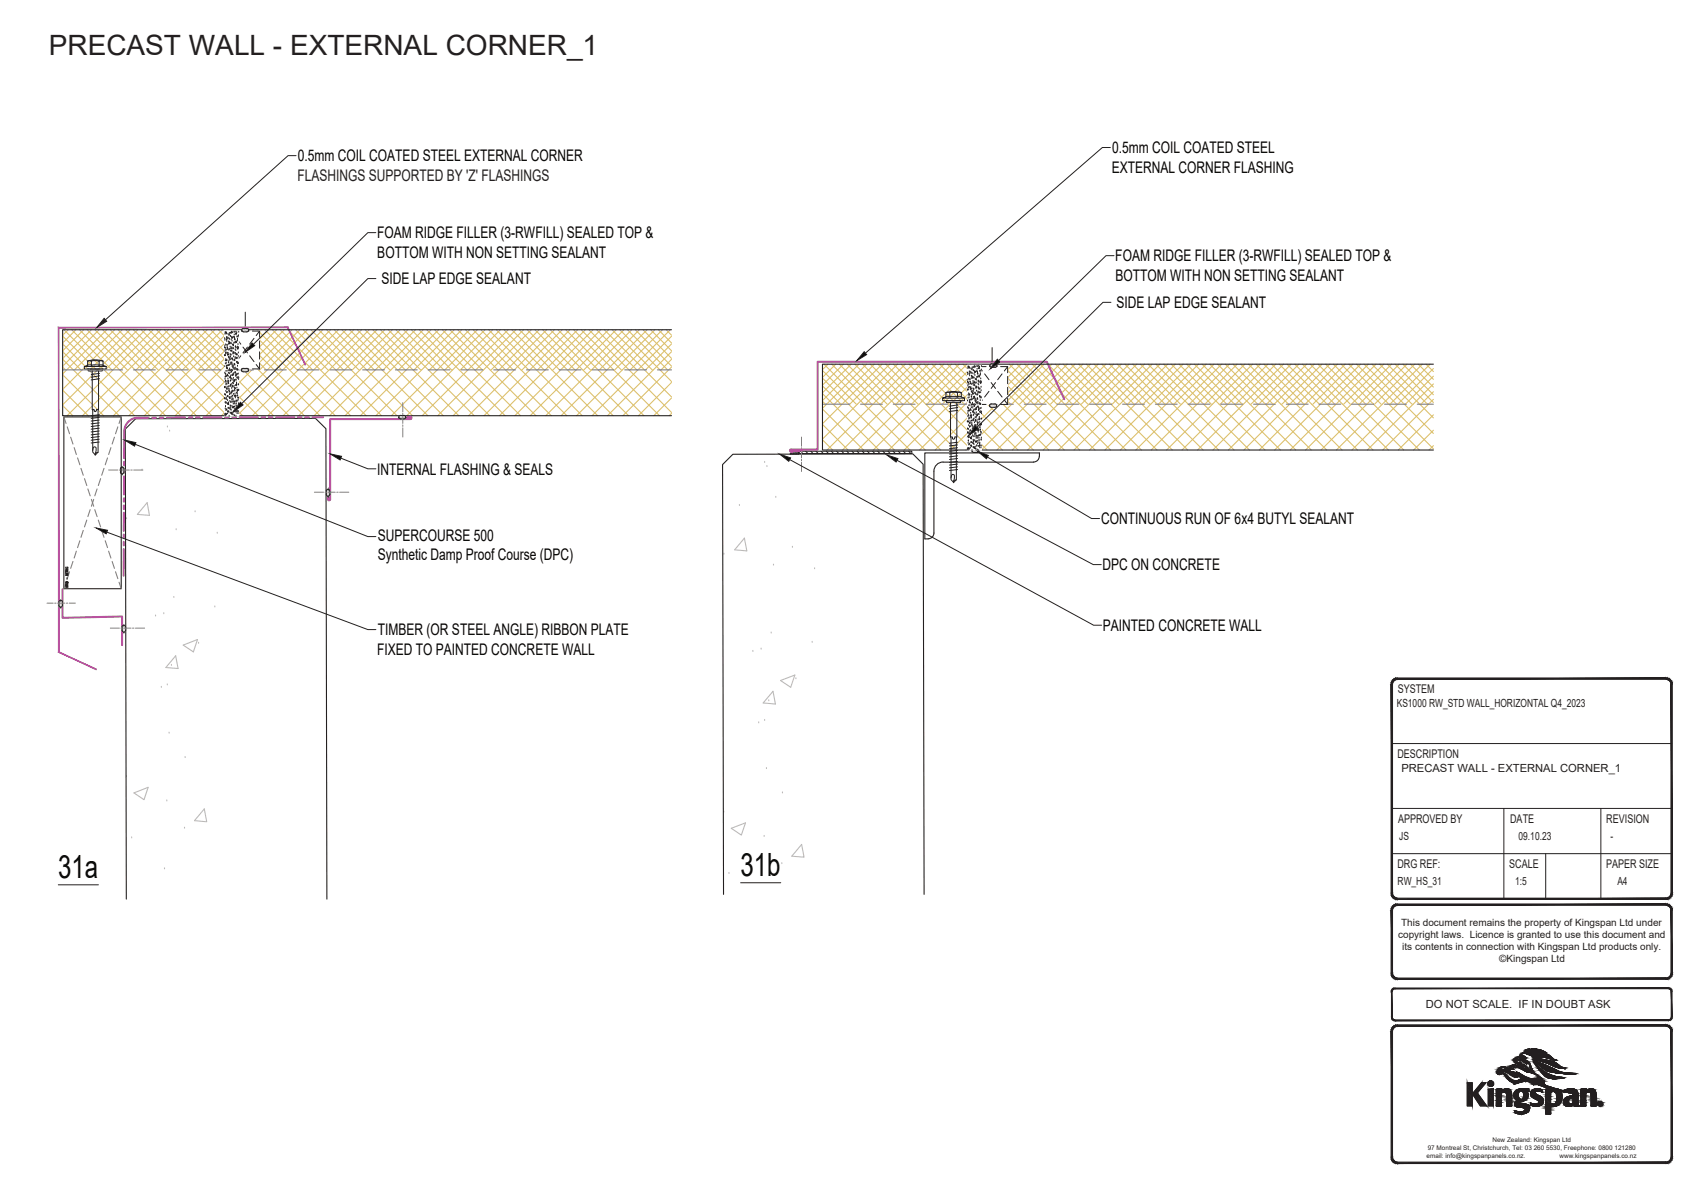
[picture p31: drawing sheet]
<svg xmlns="http://www.w3.org/2000/svg" width="297mm" height="210mm" viewBox="0 0 297 210" stroke-linecap="round" stroke-linejoin="round" font-family="sans-serif">
<defs><g id="words">
<g font-size="5.6" fill="#040503">
<text x="10.2" y="153.3">31a</text>
<text x="129.3" y="152.9">31b</text>
</g>
<text font-size="4.9" fill="#231f20" x="8.5" y="9.5">PRECAST WALL - EXTERNAL CORNER_1</text>
<g font-size="2.8" fill="#040503">
<text x="52" y="28.2">0.5mm COIL COATED STEEL EXTERNAL CORNER</text>
<text x="194.1" y="26.8">0.5mm COIL COATED STEEL</text>
<text x="194" y="30.1">EXTERNAL CORNER FLASHING</text>
<text x="65.8" y="41.6">FOAM RIDGE FILLER (3-RWFILL) SEALED TOP &amp;</text>
<text x="65.9" y="45">BOTTOM WITH NON SETTING SEALANT</text>
<text x="194.7" y="45.6">FOAM RIDGE FILLER (3-RWFILL) SEALED TOP &amp;</text>
<text x="66.6" y="49.6">SIDE LAP EDGE SEALANT</text>
<text x="194.7" y="49">BOTTOM WITH NON SETTING SEALANT</text>
<text x="194.9" y="53.8">SIDE LAP EDGE SEALANT</text>
<text x="65.8" y="82.8">INTERNAL FLASHING &amp; SEALS</text>
<text x="65.9" y="94.4">SUPERCOURSE 500</text>
<text x="192.2" y="91.5">CONTINUOUS RUN OF 6x4 BUTYL SEALANT</text>
<text x="65.9" y="97.8">Synthetic Damp Proof Course (DPC)</text>
<text x="192.4" y="99.6">DPC ON CONCRETE</text>
<text x="66" y="110.9">TIMBER (OR STEEL ANGLE) RIBBON PLATE</text>
<text x="192.5" y="110.1">PAINTED CONCRETE WALL</text>
<text x="65.8" y="114.3">FIXED TO PAINTED CONCRETE WALL</text>
</g>
<text font-size="2.8" fill="#231f20" x="51.9" y="31.6">FLASHINGS SUPPORTED BY 'Z' FLASHINGS</text>
<g font-size="2.1" fill="#231f20">
<text x="243.9" y="121">SYSTEM</text>
<text x="243.9" y="132.3">DESCRIPTION</text>
<text x="244" y="143.6">APPROVED BY</text>
<text x="263.6" y="143.6">DATE</text>
<text x="280.3" y="143.6">REVISION</text>
<text x="243.9" y="151.5">DRG REF:</text>
<text x="263.4" y="151.5">SCALE</text>
<text x="280.3" y="151.5">PAPER SIZE</text>
</g>
<g font-size="2" fill="#231f20">
<text x="243.8" y="123.5">KS1000 RW_STD WALL_HORIZONTAL Q4_2023</text>
<text x="244.6" y="134.8">PRECAST WALL - EXTERNAL CORNER_1</text>
<text x="244.2" y="146.6">JS</text>
<text x="265" y="146.6">09.10.23</text>
<text x="281.1" y="146.6">-</text>
<text x="243.9" y="154.5">RW_HS_31</text>
<text x="264.4" y="154.5">1:5</text>
<text x="282.3" y="154.5">A4</text>
<text x="248.8" y="176">DO NOT SCALE. IF IN DOUBT ASK</text>
</g>
<g font-size="1.7" fill="#231f20">
<text x="244.5" y="161.7">This document remains the property of Kingspan Ltd under</text>
<text x="244" y="163.8">copyright laws. Licence is granted to use this document and</text>
<text x="244.7" y="165.8">its contents in connection with Kingspan Ltd products only.</text>
<text x="261.7" y="168">©Kingspan Ltd</text>
</g>
<g font-size="1.1" fill="#231f20">
<text x="249" y="202.1">email: info@kingspanpanels.co.nz.</text>
<text x="249.2" y="200.7">97 Montreal St, Christchurch, Tel: 03 260 5530, Freephone: 0800 121280</text>
<text x="260.5" y="199.4">New Zealand: Kingspan Ltd</text>
<text x="272.2" y="202.1">www.kingspanpanels.co.nz</text>
</g>
</g></defs>
<g fill="none" stroke="#dcc06c" stroke-width=".19">
<path d="M10.9 58.7l5.9 5.9M11.2 57.6l15 15M11.9 57.6l-1 .9M12.5 57.6l7 7M13.2 57.6l-2.3 2.3M13.9 57.6l15 15M14.6 57.6l-3.7 3.6M15.2 57.6l7 7M16 57.6l-5.1 5M16.6 57.6l15 15M17.3 57.6l-6.4 6.3M17.9 57.6l7 7"/>
<path d="M18.6 57.6l-7.7 7.7M19.2 57.6l15.1 15M20 57.6l-7 7M20.6 57.6l7 7M21.3 57.6l-10.4 10.4M22 57.6l15 15M22.7 57.6l-7 7M23.3 57.6l7 7M24 57.6l-13.1 13.1M24.6 57.6l15.1 15M25.4 57.6l-7 7M26 57.6l7 7"/>
<path d="M26.7 57.6l-15 15M27.3 57.6l15 15M28.1 57.6l-7 7M28.7 57.6l7 7M29.4 57.6l-15 15M30 57.6l15 15M30.8 57.6l-7 7M31.4 57.6l7 7M32.1 57.6l-15 15M32.7 57.6l6.5 6.4M33.5 57.6l-7.1 7M34.1 57.6l5.1 5.1"/>
<path d="M34.8 57.6l-15 15M35.4 57.6l3.8 3.7M36.2 57.6l-7 7M36.8 57.6l2.4 2.4M37.5 57.6l-15 15M38.1 57.6l1.1 1M38.8 57.6l-7 7M39.2 59.9l-4.7 4.7M39.2 58.6l-14 14M43.5 57.6l.2 .2M44.2 57.6l-.2 .2M44.9 57.6l.2 .2"/>
<path d="M45.3 58l6.6 6.6M45.3 59.4l13.2 13.2M45.6 57.6l-.3 .3M46.2 57.6l15 15M46.9 57.6l-1.6 1.6M47.5 57.6l7 7M48.3 57.6l-3 2.9M48.9 57.6l15 15M49.6 57.6l-4.3 4.3M50.3 57.6l6.9 7M51 57.6l-5.7 5.6M51.6 57.6l15 15"/>
<path d="M52.3 57.6l-7 7M52.9 57.6l7 7M53.7 57.6l-15 15M54.3 57.6l15 15M55 57.6l-7 7M55.6 57.6l7 7M56.3 57.6l-14.9 15M57 57.6l15 15M57.7 57.6l-7 7M58.3 57.6l7 7M59.1 57.6l-15 15M59.7 57.6l15 15"/>
<path d="M60.4 57.6l-7 7M61 57.6l7 7M61.7 57.6l-15 15M62.4 57.6l15 15M63.1 57.6l-7 7M63.7 57.6l7 7M64.4 57.6l-15 15M65.1 57.6l15 15M65.8 57.6l-7 7M66.4 57.6l7 7M67.1 57.6l-15 15M67.8 57.6l15 15"/>
<path d="M68.5 57.6l-7 7M69.1 57.6l7 7M69.8 57.6l-15 15M70.4 57.6l15.1 15M71.2 57.6l-7 7M71.8 57.6l7 7M72.5 57.6l-15 15M73.2 57.6l15 15M73.9 57.6l-7 7M74.5 57.6l7 7M75.2 57.6l-15 15M75.8 57.6l15 15"/>
<path d="M76.6 57.6l-7 7M77.2 57.6l7 7M77.9 57.6l-15 15M78.5 57.6l15 15M79.3 57.6l-7 7M79.9 57.6l7 7M80.6 57.6l-15 15M81.2 57.6l15 15M82 57.6l-7 7M82.6 57.6l7 7M83.3 57.6l-15 15M83.9 57.6l15 15"/>
<path d="M84.6 57.6l-7 7M85.3 57.6l7 7M86 57.6l-15 15M86.6 57.6l15 15M87.3 57.6l-7 7M88 57.6l7 7M88.7 57.6l-15 15M89.3 57.6l15 15M90 57.6l-7 7M90.7 57.6l7 7M91.4 57.6l-15 15M92 57.6l15 15"/>
<path d="M92.7 57.6l-7 7M93.4 57.6l6.9 7M94.1 57.6l-15 15M94.7 57.6l15 15M95.4 57.6l-7 7M96 57.6l7.1 7M96.8 57.6l-15 15M97.4 57.6l15 15M98.1 57.6l-7 7M98.7 57.6l7 7M99.5 57.6l-15 15M100.1 57.6l15 15"/>
<path d="M100.8 57.6l-7 7M101.4 57.6l7 7M102.2 57.6l-15 15M102.8 57.6l14.4 14.4M103.5 57.6l-7 7M104.1 57.6l7 7M104.9 57.6l-15 15M105.5 57.6l11.7 11.7M106.2 57.6l-7 7M106.8 57.6l7 7M107.5 57.6l-15 15M108.2 57.6l9 9"/>
<path d="M108.9 57.6l-7 7M109.5 57.6l7 7M110.3 57.6l-15.1 15M110.9 57.6l6.3 6.3M111.6 57.6l-7 7M112.2 57.6l5 5M112.9 57.6l-15 15M113.6 57.6l3.6 3.6M114.3 57.6l-7 7M114.9 57.6l2.3 2.3M115.6 57.6l-15 15M116.3 57.6l.9 .9"/>
<path d="M117 57.6l-7 7M117.2 58.7l-13.9 13.9M10.9 60l12.6 12.6M10.9 64.1l.5 .5M10.9 61.4l3.2 3.2M10.9 62.7l9.9 9.9M10.9 65.4l7.2 7.2M10.9 68.1l4.5 4.5M10.9 70.8l1.8 1.8M39.2 61.3l-11.3 11.3M39.2 62.6l-2 2M39.2 64l-8.6 8.6"/>
<path d="M39.7 64.6l8 8M41.3 64.6l-8 8M42.4 64.6l8 8M43.6 64.4l.2 .2M44.1 64.4l-8.1 8.2M44.9 64.4l8.2 8.2M45.3 63.4l1.2 1.2M45.3 60.7l3.9 3.9M45.3 62l10.5 10.6M117.2 72.2l-.4 .4M117.2 69.5l-3.1 3.1M117.2 66.8l-5.8 5.8"/>
<path d="M117.2 64.1l-8.5 8.5M117.2 61.4l-11.2 11.2M117.2 62.7l-1.8 1.9M117.2 60l-4.5 4.6"/>
</g>
<g fill="none" stroke="#bababa" stroke-width=".19">
<path d="M29.2 74.4h.1M29.6 75.1h.1M22.1 90.4h.1M24.8 81.9h.1M25.7 87.7l.4 2.3-2.1-.2zM30.7 92.3h.1M31.1 80.5h.1M34 89.2h.1M37.9 92.9h.1M27.1 107.4h.1M28.2 119.8h.1M28.6 107h.1"/>
<path d="M29.2 119.4h.1M29.9 116h.1M30.3 104.1h.1M30.7 114.5l.4 2.2-2.2-.2zM32 112.6l2.5-1-.8 2.2zM34.7 112.1h.1M37.5 105.8h.1M22.1 135.4h.1M23.4 138.4l2.5-1-.8 2.2zM29.1 139.6h.1M29.5 127.8h.1M32.3 132.1h.1"/>
<path d="M23 146.1h.1M28.7 151.5h.1M32.2 144.4h.1M35.7 141.2l.4 2.2-2.2-.2z"/>
</g>
<path d="M22 156.9l-.1-82 1.8-1.8 31.4-.1 1.8 1.8 .1 82.1" fill="none" stroke="#231f20" stroke-width=".19"/>
<path d="M10.2 113.8l6.6 3.1v-.1zM10.2 113.8h.1l6.5 3zM10.2 57.1v56.7h.1zM10.2 57.1l.1 .1v56.6zM10.2 57.1l.1 .1 40-.1zM10.3 57.2l40-.1-.1 .1zM50.3 57.1l-.1 .1 3.1 6.5zM50.2 57.2l3.1 6.5h-.1z" fill="#b9519f"/>
<path d="M10.2 57.1l.1 .1v56.6zM10.2 57.1l.1 56.7h-.1zM10.2 57.1h40.1l-40 .1zM10.3 57.2l40-.1-.1 .1zM50.2 57.2l3.1 6.5h-.1zM50.3 57.1l3 6.6-3.1-6.5zM10.2 113.8l6.6 3v.1zM10.2 113.8h.1l6.5 3z" fill="none" stroke="#b9519f" stroke-width=".17"/>
<g fill="none" stroke="#b9519f" stroke-width=".36">
<path d="M25.9 72.9a4 4 0 0 0-3.3 .5 2.42 2.42 0 0 0-.9 1.9v4.7M26.6 72.9h.6M27.9 72.9h.6M32.3 72.9h-3.2M32.9 72.9h.7M34.2 72.9h.6M35.5 72.9h3.2M39.9 72.9h-.6M40.6 72.9h.6M41.8 72.9h3.2M45.6 72.9h.7M46.9 72.9h.6"/>
<path d="M51.4 72.8l-3.2 .1M52 72.8h.6M53.3 72.8h.6M54.5 72.8h1.9M21.6 93.3v.6M21.6 94.6v.6M21.6 95.8v4.7M21.6 88.2v.7M21.6 89.5v3.2M21.6 83.1v3.2M21.6 87v.6M21.7 80.6v.6"/>
<path d="M21.7 81.9v.6M10.9 102.8v5l10.4-.2v5"/>
</g>
<g fill="none" stroke="#dcdbda" stroke-width=".17">
<path d="M21.3 81.5l-.3 .3M21.5 81.6l-.5 .4M21.6 82.6l-.1 .1M21.6 82.3l-.4 .4M21.6 81.7l-.6 .6M21.6 82l-.6 .6M10.5 104.8l-.2 .2M10.8 104.8l-.5 .5M10.9 105.8l-.2 .2M10.9 105l-.6 .6M10.9 105.2l-.6 .6M10.9 105.5l-.5 .4"/>
<path d="M21.6 109.2l-.3 .2M21.8 109.2l-.5 .5M21.9 110.1l-.2 .2M21.9 109.3l-.6 .6M21.9 109.6l-.5 .6M21.9 109.9l-.4 .4"/>
</g>
<g fill="none" stroke="#231f20" stroke-width=".17">
<path d="M42.8 54.5v2.4M42.8 57.3v.4M42.8 58v2.5M15.3 63.8h.7M15.3 63v.8l-.6 .2h3.8M15.4 64.4h2.5l-.1 .4h-2.4zM15.9 63.8h2.1M15.9 63h1.4M16.1 64.8l.1 14.1 .4 .5 .5-.5 .1-14.1M16.1 71.5h.3v.2M16.2 78.6a.46 .46 0 0 1 .3-.6l.3 .3-.1 .7M17.1 79h-.5v.4"/>
<path d="M17.2 71.5h-.3l-.3 .3-.2-.2M17.3 63h.7M17.3 63v.8M17.3 72.9l-1.4 .1M17.3 73.3l-1.4 .2M17.3 73.8l-1.4 .2M17.3 74.3l-1.4 .1M17.3 74.7l-1.4 .2M17.3 75.2l-1.4 .2M17.3 75.7l-1.4 .2M17.3 76.2l-1.4 .2M17.3 76.7l-1.4 .1"/>
<path d="M17.3 77.2l-1.4 .1M17.3 72.4l-1.4 .2M17.4 65.2l-1.5 .2M17.4 65.6l-1.5 .3M17.4 66.1l-1.5 .2M18 63l-1.4-.2-1.3 .2h.7l-.1 .8M18 63v.8l.5 .2M18.5 64v.4h-.6h-3.2v-.4M21 82.4l.3 .3M21 81.8v.6M21.3 81.5h.1M21.3 82.7h.1"/>
<path d="M21.6 81.8v.8l-.3 .1M21.6 81.8a.31 .31 0 0 0-.3-.3 .31 .31 0 0 0-.3 .3M10.6 104.8l-.3 .1a1.08 1.08 0 0 0 .1 1l.2 .1M10.6 104.8l.3 .3-.1 .7-.2 .2M10.6 104.8h.1M10.6 106h.1M21.3 109.4v.6M21.6 109.1h.1M21.6 110.3h.1M21.9 109.4a.31 .31 0 0 0-.3-.3 .31 .31 0 0 0-.3 .3M21.9 110a.31 .31 0 0 1-.3 .3 .31 .31 0 0 1-.3-.3M21.9 109.4v.6"/>
</g>
<g fill="none" stroke="#808180" stroke-width=".17">
<path d="M19 82h1.5M20.8 82h.2M21.3 82h1.3M22.8 82h.3M23.3 82h1.6M8.2 105.3h1.1M9.5 105.3h.3M10 105.3h1.3M11.6 105.3h.2M12.1 105.3h1.1M19.3 109.6h1.5M21.1 109.6h.2"/>
<path d="M21.6 109.6h1.3M23.1 109.6h.3M23.6 109.6h1.6"/>
</g>
<g fill="none" stroke="#231f20" stroke-width=".19">
<path d="M117.2 57.6h-106.3v15h106.3M11.1 72.8h10.1v30h-10.1zM11.5 99.9v.2h.4v-.2M11.5 99.7v.2M11.5 99.8h.4M11.5 99.3h.4M11.5 99v.1l.1 .1 .3-.1-.1-.1M11.7 99.6l-.2-.2v.2h.4M11.7 100v.1M11.9 99.4l-.2 .1M11.5 101.6l.2-.1 .2 .2h-.4zM11.5 101.8l.4 .1-.4 .1"/>
<path d="M11.5 102.2h.4M11.5 102.1v.2M11.5 102.3v.2l.2-.2 .2 .1-.1 .1M11.7 100.8v.3M11.9 100.2h-.4l.4 .1-.4 .1h.4"/>
</g>
<g fill="none" stroke="#808180" stroke-width=".19">
<path d="M10.9 64.6h4.8M11.1 72.8l.4 1.1M11.7 74.5l.4 1.2M12.3 76.3l.4 1.2M12.9 78.1l.4 1.2M13.5 79.9l.4 1.2M17.6 64.6h3.8M18.8 79.9l-.4 1.2M19.4 78.1l-.4 1.2M20 76.3l-.4 1.2M20.6 74.5l-.4 1.2M21.2 72.8l-.4 1.1"/>
<path d="M23.3 64.6h3.8M29 64.6h3.8M34.7 64.6h3.8M40.4 64.6h3.8M46.1 64.6h3.9M51.9 64.6h3.8M57.6 64.6h3.8M63.3 64.6h3.8M69 64.6h3.8M74.7 64.6h3.8M80.5 64.6h3.8M86.2 64.6h3.8"/>
<path d="M91.9 64.6h3.8M97.6 64.6h3.8M103.3 64.6h3.8M109 64.6h3.8M114.7 64.6h2.5M12.1 99.8l-.4 1.2M12.7 98l-.4 1.2M13.3 96.2l-.4 1.2M13.9 94.4l-.4 1.2M14.1 81.7l.4 1.3M14.5 92.6l-.4 1.2M14.7 83.5l.4 1.3"/>
<path d="M15.1 90.8l-.4 1.2M15.3 85.3l.4 1.3M15.7 89l-.4 1.2M16 87.2l.4 1.2M16.4 87.2l-.4 1.2M16.5 89l.4 1.2M16.9 85.3l-.4 1.3M17.2 90.8l.4 1.2M17.6 83.5l-.4 1.3M17.7 92.6l.5 1.2M18.2 81.7l-.5 1.3M18.4 94.4l.4 1.2"/>
<path d="M19 96.2l.4 1.2M19.6 98l.4 1.2M20.2 99.8l.4 1.2M11.5 101.6l-.4 1.2M20.8 101.6l.4 1.2"/>
</g>
<path d="M40.3 57.8v6.6" fill="none" stroke="#fff" stroke-width=".17"/>
<path d="M45.3 57.8l-5 6.6h5zM40.3 57.8h5l-5 6.6z" fill="#fff"/>
<path d="M40.3 57.8h5l-5 6.6zM45.3 57.8v6.6h-5zM39.2 72.6h2.5" fill="none" stroke="#fff" stroke-width=".17"/>
<g fill="none" stroke="#231f20" stroke-width=".17">
<path d="M40.3 59.5v1.3M40.3 57.8l.6 .8M41.3 59.1l.7 1M41.5 57.8h-1.2v1.1M42.1 57.8h1.3M42.2 57.6h.1M42.5 57.3a.31 .31 0 0 0-.3 .3 .31 .31 0 0 0 .3 .3M42.5 57.3h.6M42.5 57.9h.6M43.1 57.3a.31 .31 0 0 1 .3 .3 .31 .31 0 0 1-.3 .3M43.4 57.6h.1M44.1 57.8h1.2v1.1"/>
<path d="M44.3 59.1l-.7 1M45.3 59.5v1.3M45.3 57.8l-.6 .8M40.3 63.3v1.1h1.2M40.3 61.4v1.3M40.9 63.6l-.6 .8M42 62.1l-.7 1M42.1 64.4h1.3M42.2 64.6h.1M42.4 60.6l.8 1M42.5 64.3h.6M43 64.3a.31 .31 0 0 1 .4 .3 .31 .31 0 0 1-.3 .3h-.6a.31 .31 0 0 1-.4-.3 .31 .31 0 0 1 .4-.3"/>
<path d="M43.2 60.6l-.8 1M43.4 64.6h.1M43.6 62.1l.7 1M44.1 64.4h1.2M44.7 63.6l.6 .8M45.3 61.4v1.3M45.3 63.3v1.1"/>
</g>
<path d="M42.2 57.7l.2 .2M42.3 57.5l.4 .4M42.4 57.3l.6 .6M42.7 57.3l.5 .6M42.9 57.3l.5 .5M43.2 57.3l.2 .2M42.2 64.5l.4 .4M42.2 64.7l.1 .2M42.3 64.3l.6 .6M42.6 64.3l.6 .6M42.8 64.3l.5 .5M43.1 64.3l.3 .2" fill="none" stroke="#dcdbda" stroke-width=".17"/>
<path d="M39.2 57.8l2.5 14.8v-14.8zM39.2 57.8l2.5 14.8h-2.5z" fill="#fff"/>
<path d="M39.2 57.8h2.5v14.8zM39.2 57.8l2.5 14.8h-2.5z" fill="none" stroke="#fff" stroke-width=".17"/>
<g fill="none" stroke="#231f20" stroke-width=".17">
<path d="M39.2 58.9h.1M39.3 59.2h.1M39.3 58.2h.1M39.3 57.9h.1M39.4 57.9h.1M39.4 58h.1M39.5 58.1h.1M39.5 59.1h.1M39.5 57.9h.1M39.5 58.8h.1M39.5 59.2h.1M39.6 58.1h.1"/>
<path d="M39.6 59.4h.1M39.6 58.8h.1M39.7 59h.1M39.8 58.8h.1M39.8 58.2h.1M39.9 59.9h.1M39.9 59.5h.1M39.9 59h.1M39.9 58.4h.1M40 59.6h.1M40 58.3h.1M40 59.1h.1"/>
<path d="M40 58h.1M40.1 59.9h.1M40.1 59.7h.1M40.2 58.5h.1M40.2 58h.1M40.2 58.6h.1M40.3 59.8h.1M40.4 59.1h.1M40.4 58h.1M40.4 57.8h.1M40.4 58.9h.1M40.4 58.7h.1"/>
<path d="M40.5 57.9h.1M40.5 59.4h.1M40.6 58.8h.1M40.7 58.7h.1M40.8 59.7h.1M40.8 57.8h.1M40.9 58.3h.1M40.9 58.8h.1M40.9 59h.1M40.9 59.1h.1M41 57.8h.1M41 59.7h.1"/>
<path d="M41 59.2h.1M41.1 59.5h.1M41.1 58.2h.1M41.2 57.8h.1M41.2 58.1h.1M41.2 59.6h.1M41.3 59.6h.1M41.3 58.2h.1M41.3 57.9h.1M41.3 59.4h.1M41.4 58.7h.1M41.4 58.6h.1"/>
<path d="M41.5 59.1h.1M41.5 59.3h.1M41.5 60h.1M41.6 58.6h.1M41.6 58.4h.1M41.7 57.8h.1M39.2 67.5h.1M39.2 61.9h.1M39.2 67.4h.1M39.2 60.5h.1M39.2 69.4h.1M39.2 68.7h.1"/>
<path d="M39.2 69.5h.1M39.2 60.6h.1M39.2 63.8h.1M39.2 65h.1M39.3 72.1h.1M39.3 72.4h.1M39.3 60.2h.1M39.3 66.6h.1M39.3 66h.1M39.3 61.2h.1M39.3 68.8h.1M39.3 70.1h.1"/>
<path d="M39.3 65.7h.1M39.3 61h.1M39.3 71.2h.1M39.3 62.8h.1M39.3 63.3h.1M39.3 65.1h.1M39.3 72.2h.1M39.4 65.6h.1M39.4 61.9h.1M39.4 68.8h.1M39.4 70.8h.1M39.4 61.5h.1"/>
<path d="M39.4 66.3h.1M39.4 67.5h.1M39.4 60.6h.1M39.4 60h.1M39.4 65.2h.1M39.4 69.5h.1M39.4 72.1h.1M39.4 70.3h.1M39.4 68.1h.1M39.4 70.1h.1M39.4 62.6h.1M39.4 71.5h.1"/>
<path d="M39.4 64.6h.1M39.4 61.6h.1M39.4 67h.1M39.5 66.8h.1M39.5 66.4h.1M39.5 69.3h.1M39.5 65.5h.1M39.5 63.2h.1M39.5 62.8h.1M39.5 60.9h.1M39.5 72.2h.1M39.5 72.3h.1"/>
<path d="M39.5 67.7h.1M39.5 63.7h.1M39.5 64.1h.1M39.5 71.4h.1M39.5 65.6h.1M39.6 67.7h.1M39.6 63.9h.1M39.6 69.6h.1M39.6 68.4h.1M39.6 70.2h.1M39.6 61.4h.1M39.6 64.1h.1"/>
<path d="M39.6 68.3h.1M39.6 71.4h.1M39.6 62.8h.1M39.6 60.1h.1M39.6 66.9h.1M39.6 67.8h.1M39.6 64.6h.1M39.6 60.5h.1M39.7 67.4h.1M39.7 60.1h.1M39.7 69.1h.1M39.7 64.2h.1"/>
<path d="M39.7 61.8h.1M39.7 69h.1M39.7 65.3h.1M39.7 63.7h.1M39.7 72.1h.1M39.7 65.4h.1M39.7 71.7h.1M39.7 69.7h.1M39.7 60.6h.1M39.7 61.5h.1M39.7 60.8h.1M39.8 66.4h.1"/>
<path d="M39.8 68.3h.1M39.8 70.4h.1M39.8 61.8h.1M39.8 60.9h.1M39.8 69h.1M39.8 66h.1M39.8 71.1h.1M39.8 61.5h.1M39.8 67.7h.1M39.8 65.5h.1M39.8 66.3h.1M39.8 66.7h.1"/>
<path d="M39.9 70.4h.1M39.9 65h.1M39.9 62.2h.1M39.9 71.1h.1M39.9 63.1h.1M39.9 61.8h.1M39.9 70.1h.1M39.9 63.7h.1M39.9 66.8h.1M39.9 71.7h.1M39.9 67.3h.1M39.9 66.4h.1"/>
<path d="M39.9 64.6h.1M39.9 62.3h.1M39.9 71.8h.1M39.9 63.2h.1M39.9 61h.1M39.9 68.1h.1M39.9 62.8h.1M40 69.2h.1M40 67.8h.1M40 63.6h.1M40 71.1h.1M40 64.4h.1"/>
<path d="M40 72.5h.1M40 68h.1M40 63.5h.1M40 65.1h.1M40 60.8h.1M40.1 68.3h.1M40.1 69.4h.1M40.1 68.7h.1M40.1 62.4h.1M40.1 64.2h.1M40.1 64.5h.1M40.1 62.7h.1"/>
<path d="M40.1 65.7h.1M40.1 71.2h.1M40.1 69.9h.1M40.1 67.3h.1M40.1 62.1h.1M40.2 61.7h.1M40.2 69.2h.1M40.2 68.5h.1M40.2 60.4h.1M40.2 65.8h.1M40.2 64.9h.1M40.2 71.9h.1"/>
<path d="M40.2 70.7h.1M40.2 67.2h.1M40.2 70.1h.1M40.2 62.2h.1M40.2 66.4h.1M40.2 65.9h.1M40.2 67.1h.1M40.2 65.6h.1M40.2 64.5h.1M40.2 61.1h.1M40.3 62.6h.1M40.3 60.8h.1"/>
<path d="M40.3 71h.1M40.3 63.2h.1M40.3 70.7h.1M40.3 71.3h.1M40.3 63.4h.1M40.3 61.8h.1M40.3 72h.1M40.3 66.3h.1M40.3 65.4h.1M40.3 68.6h.1M40.3 67.3h.1M40.3 60.5h.1"/>
<path d="M40.3 68.3h.1M40.3 71.4h.1M40.4 70.1h.1M40.4 71.9h.1M40.4 65.9h.1M40.4 64.7h.1M40.4 72h.1M40.4 62.5h.1M40.4 66.9h.1M40.4 64.5h.1M40.4 72.1h.1M40.4 68.4h.1"/>
<path d="M40.4 61.1h.1M40.4 60.7h.1M40.4 69.1h.1M40.4 63.3h.1M40.4 64.8h.1M40.4 67.6h.1M40.5 69.7h.1M40.5 72.1h.1M40.5 63.1h.1M40.5 63.5h.1M40.5 70.7h.1M40.5 61.2h.1"/>
<path d="M40.5 65.4h.1M40.5 60.6h.1M40.5 69.4h.1M40.5 66.1h.1M40.5 68.3h.1M40.5 68.2h.1M40.5 68.1h.1M40.5 63.8h.1M40.5 70h.1M40.5 62.4h.1M40.6 62.6h.1M40.6 66.7h.1"/>
<path d="M40.6 71h.1M40.6 60.1h.1M40.6 65.4h.1M40.6 69h.1M40.6 64.5h.1M40.6 67.2h.1M40.6 67.4h.1M40.6 72.2h.1M40.6 64.1h.1M40.6 61.6h.1M40.6 71.9h.1M40.6 62.7h.1"/>
<path d="M40.6 60.8h.1M40.6 69.7h.1M40.6 65.2h.1M40.6 63.7h.1M40.7 63.5h.1M40.7 67.4h.1M40.7 69.5h.1M40.7 66.3h.1M40.7 61.4h.1M40.7 72.3h.1M40.7 60.1h.1M40.7 60h.1"/>
<path d="M40.7 68.1h.1M40.7 63.8h.1M40.7 70.4h.1M40.7 60.7h.1M40.7 66.8h.1M40.7 68.7h.1M40.7 65.9h.1M40.8 70.9h.1M40.8 60.2h.1M40.8 65.3h.1M40.8 64.1h.1M40.8 65h.1"/>
<path d="M40.8 62.1h.1M40.8 71h.1M40.8 66.6h.1M40.8 70h.1M40.8 71.6h.1M40.8 61.4h.1M40.8 61.6h.1M40.8 61.5h.1M40.9 64.4h.1M40.9 71.7h.1M40.9 70.3h.1M40.9 62.8h.1"/>
<path d="M40.9 67.2h.1M40.9 66.2h.1M40.9 68.9h.1M40.9 66.4h.1M40.9 70h.1M40.9 70.9h.1M40.9 69h.1M40.9 72.4h.1M40.9 67.6h.1M40.9 62.7h.1M40.9 63.5h.1M40.9 63.4h.1"/>
<path d="M40.9 66.3h.1M40.9 67.9h.1M41 64.9h.1M41 71.3h.1M41 63.6h.1M41 68.1h.1M41 62.8h.1M41 64.2h.1M41 67.7h.1M41 70.4h.1M41 68.6h.1M41 62.5h.1"/>
<path d="M41 62.2h.1M41 64.3h.1M41 60.9h.1M41 64.1h.1M41.1 67.7h.1M41.1 69.3h.1M41.1 64.8h.1M41.1 60.4h.1M41.1 67.1h.1M41.1 69h.1M41.1 61.5h.1M41.1 71.8h.1"/>
<path d="M41.1 65h.1M41.1 65.5h.1M41.2 66.2h.1M41.2 65.3h.1M41.2 61h.1M41.2 70h.1M41.2 69h.1M41.2 72.5h.1M41.2 61.7h.1M41.2 60.6h.1M41.2 62.3h.1M41.2 71.1h.1"/>
<path d="M41.2 62.4h.1M41.2 70.8h.1M41.2 65.4h.1M41.2 70.7h.1M41.2 69.8h.1M41.2 70.3h.1M41.3 67.1h.1M41.3 65.2h.1M41.3 68.5h.1M41.3 61.8h.1M41.3 71.3h.1M41.3 66.7h.1"/>
<path d="M41.3 66.9h.1M41.3 69.9h.1M41.3 62.4h.1M41.3 63.1h.1M41.3 64.3h.1M41.3 71.7h.1M41.3 65.8h.1M41.3 64.4h.1M41.3 71.6h.1M41.3 67.6h.1M41.4 68h.1M41.4 72h.1"/>
<path d="M41.4 71.2h.1M41.4 63.1h.1M41.4 60.5h.1M41.4 68.9h.1M41.4 61.7h.1M41.4 68.5h.1M41.4 64.3h.1M41.4 71.7h.1M41.4 68.2h.1M41.4 65.2h.1M41.4 63.3h.1M41.4 60.4h.1"/>
<path d="M41.5 68h.1M41.5 60.7h.1M41.5 63.8h.1M41.5 65.9h.1M41.5 68.9h.1M41.5 62.4h.1M41.5 69.8h.1M41.5 64.4h.1M41.5 69.3h.1M41.5 60.8h.1M41.5 63.2h.1M41.5 65.7h.1"/>
<path d="M41.6 67h.1M41.6 69.6h.1M41.6 72h.1M41.6 70.7h.1M41.6 62h.1M41.6 65.1h.1M41.6 63.3h.1M41.6 61.4h.1M41.6 71.7h.1M41.6 60.5h.1M41.6 70.6h.1M41.6 60.6h.1"/>
<path d="M41.6 69.3h.1M41.6 70.3h.1M41.6 66.1h.1M41.6 68h.1M41.7 67.9h.1M41.7 65.8h.1M69.6 72.8h.1M70.8 72.8h.1M70.8 72.8l-.3-.3h-.7l-.2 .3M70.8 72.8l-.1 .3h-.8l-.3-.3M56.9 85.7a.31 .31 0 0 1 .4-.3 .31 .31 0 0 1 .3 .3l-.1 .8-.3 .1M56.9 86.3l.3 .3"/>
<path d="M57 85.7v.6M57.3 85.4h.1M57.3 86.6h.1"/>
</g>
<path d="M69.6 73l2-.3 .2 .2-.2 .2M71.6 73.2h-14v13.9l-.2 .2-.2-.2M57.5 85.2l-.3 1.9" fill="none" stroke="#b9519f" stroke-width=".36"/>
<path d="M69.6 72.7l.5 .4M69.6 72.9l.2 .2M69.8 72.5l.6 .6M70 72.5l.6 .6M70.3 72.5l.5 .5M70.6 72.5l.2 .3M57.2 85.4l-.2 .3M57.4 85.5l-.4 .4M57.5 86.4l-.1 .2M57.5 85.6l-.5 .6M57.6 85.9l-.6 .5M57.6 86.1l-.5 .5" fill="none" stroke="#dcdbda" stroke-width=".17"/>
<path d="M70.3 70.3v1.6M70.3 72.1v.3M70.3 72.6v1.3M70.3 74.2v.2M70.3 74.7v1.6M54.9 85.9h1.6M56.7 85.9h.3M57.2 85.9h1.3M58.8 85.9h.2M59.3 85.9h1.6" fill="none" stroke="#808180" stroke-width=".17"/>
<path d="M51.1 25.2v7.4l61.2-7.4zM51.1 32.6l61.2-7.4v7.4z" fill="#fff"/>
<path d="M51.1 25.2h61.2l-61.2 7.4zM51.1 32.6l61.2-7.4v7.4z" fill="none" stroke="#fff" stroke-width=".17"/>
<path d="M18.2 55.6l.4 .5-1.7 1.1z" fill="#231f20"/>
<path d="M51.7 27.2h-1.4l-31.9 28.6M18.2 55.6l.4 .5-1.7 1.1z" fill="none" stroke="#231f20" stroke-width=".17"/>
<path d="M65 91.4v8l38.6-8zM65 99.4l38.6-8v8z" fill="#fff"/>
<path d="M65 91.4h38.6l-38.6 8zM65 99.4l38.6-8v8z" fill="none" stroke="#fff" stroke-width=".17"/>
<path d="M21.7 76.8l2 .5-.2 .6z" fill="#040503"/>
<path d="M21.7 76.8l2 .5-.2 .6zM23.6 77.6l40.6 16.1h1.4" fill="none" stroke="#231f20" stroke-width=".17"/>
<path d="M65 107.9v7.4l46.2-7.4zM65 115.3l46.2-7.4v7.4z" fill="#fff"/>
<path d="M65 107.9h46.2l-46.2 7.4zM65 115.3l46.2-7.4v7.4z" fill="none" stroke="#fff" stroke-width=".17"/>
<path d="M16.8 92.2l2 .4-.3 .6z" fill="#040503"/>
<path d="M16.8 92.2l2 .4-.3 .6zM18.6 92.9l45.6 17h1.4" fill="none" stroke="#231f20" stroke-width=".17"/>
<path d="M42 70.2l.4 .5-1.6 1.1z" fill="#040503"/>
<path d="M65.6 48.6h-1.4l-22 21.8M42 70.2l.4 .5-1.6 1.1z" fill="none" stroke="#231f20" stroke-width=".17"/>
<path d="M44 59.9l.5 .4-1.7 1.2z" fill="#040503"/>
<path d="M44 59.9l.5 .4-1.7 1.2zM65.6 40.6h-1.4l-20 19.5M10.2 154.4h7" fill="none" stroke="#231f20" stroke-width=".17"/>
<path d="M65 79.8v4.1l38.6-4.1zM65 83.9l38.6-4.1v4.1z" fill="#fff"/>
<path d="M65 79.8h38.6l-38.6 4.1zM65 83.9l38.6-4.1v4.1z" fill="none" stroke="#fff" stroke-width=".17"/>
<path d="M57.6 79.2l2 .5-.2 .6z" fill="#040503"/>
<g fill="none" stroke="#231f20" stroke-width=".17">
<path d="M57.6 79.2l2 .5-.2 .6zM59.5 80l4.7 1.8h1.4M138 79.2h.1M138 78.7a.39 .39 0 0 1-.1 .5h1.5v-.5h-1.4M138.1 79.1l.2 .1M138.1 78.8l.4 .4M138.3 78.7l.5 .5M138.5 78.7l.6 .5M138.8 78.7l.6 .5M139.1 78.7l.3 .3M139.3 78.7l.1 .1M139.5 78.8h19.6v.4h-19.6z"/>
<path d="M139.7 78.8l.4 .4M140.6 78.8l.4 .4M141.5 78.8l.4 .4M142.4 78.8l.4 .4M143.3 78.8l.4 .4M144.2 78.8l.4 .4M145.1 78.8l.4 .4M146 78.8l.4 .4M146.9 78.8l.4 .4M147.8 78.8l.4 .4M148.7 78.8l.4 .4M149.6 78.8l.4 .4"/>
<path d="M150.5 78.8l.4 .4M151.4 78.8l.4 .4M152.3 78.8l.4 .4M153.2 78.8l.4 .4M154.1 78.8l.4 .4M155 78.8l.4 .4M155.9 78.8l.4 .4M156.8 78.8l.4 .4M157.7 78.8l.4 .4M158.6 78.8l.4 .4M165.1 68.6l1.3-.3 1.4 .3M165.2 69.9h2.5l-.1 .4h-2.4z"/>
<path d="M165.7 68.5h1.4M165.7 68.5h-.4l-.2 .1v.7l-.6 .2h3.8M165.8 68.6v.7M165.9 70.3l.1 13.4 .4 .5 .5-.5 .1-13.4M165.9 76.3h.3l.1 .3h.2l.1-.1M167 76.3h-.3l-.1 .2M167.1 69.3h-2M167.1 69.3h.7M167.1 77.7l-1.4 .1M167.1 78.1l-1.4 .2M167.1 78.6l-1.4 .2M167.1 79.1l-1.4 .1"/>
<path d="M167.1 79.6l-1.4 .1M167.1 77.2l-1.4 .2M167.2 70.7l-1.5 .2M167.2 71.1l-1.5 .3M167.2 71.6l-1.5 .2M167.8 68.5h-.7v.8M167.8 68.6v.7l.5 .2M168.3 69.5v.4h-.7h-3.1v-.4M169.6 78.7l.2-.3h.7l.3 .3M169.7 78.7h.1M170.8 78.7h.1M170.8 78.7l-.1 .2-.8 .1-.3-.3"/>
<path d="M173.1 60.7v2.4M173.1 63.5v.4M173.1 64.2v2.5M166 83.4a.46 .46 0 0 1 .3-.6l.2 .1a.86 .86 0 0 1 0 1M166.9 83.8l-.5 .1v.4M167.1 80l-1.4 .2M167.1 80.5l-1.4 .2M167.1 81l-1.4 .2M167.1 81.5l-1.4 .2M167.1 82l-1.4 .1"/>
</g>
<g fill="none" stroke="#dcc06c" stroke-width=".19">
<path d="M143.5 64.7l5.9 5.9M143.5 66l12.6 12.6M143.5 67.4l3.3 3.2M143.5 68.7l9.9 9.9M143.5 70l.6 .6M143.5 71.4l7.2 7.2M143.5 74.1l4.5 4.5M143.5 76.8l1.8 1.8M143.8 63.6l15 15M144.5 63.6l-1 .9M145.2 63.6l6.9 7M145.9 63.6l-2.4 2.3"/>
<path d="M146.5 63.6l15 15M147.2 63.6l-3.7 3.6M147.8 63.6l7 7M148.6 63.6l-5.1 5M149.2 63.6l15 15M149.9 63.6l-6.4 6.3M150.5 63.6l7 7M151.2 63.6l-7.7 7.7M151.9 63.6l15 15M152.6 63.6l-7 7M153.2 63.6l7 7M154 63.6l-10.5 10.4"/>
<path d="M154.6 63.6l15 15M155.3 63.6l-7 7M155.9 63.6l7 7M156.6 63.6l-13.1 13M157.3 63.6l15 15M158 63.6l-7 7M158.6 63.6l7 7M159.3 63.6l-15 15M160 63.6l14.9 15M160.7 63.6l-7 7M161.3 63.6l7 7M162 63.6l-15 15"/>
<path d="M162.7 63.6l15 15M163.4 63.6l-7 7M164 63.6l7 7M164.7 63.6l-15 15M165.3 63.6l5.9 5.8M166.1 63.6l-7 7M166.7 63.6l4.6 4.6M166.8 69.6l-9 9M167.4 63.6l-15 15M168 63.6l3.3 3.2M168.8 63.6l-7 7M169.4 63.6l1.9 1.9"/>
<path d="M170.1 63.6l-15 15M170.7 63.6l.6 .5M171.2 69.2l-1.4 1.4M171.2 70.6l-8 8M171.3 63.7l-6.8 6.9M171.3 67.7l-10.8 10.9M171.3 65l-4.5 4.6M171.3 69.1h.1M171.3 66.4l-4.1 4.2M172.3 70.6l8 8M173.9 70.6l-8 8M175 70.6l8 8"/>
<path d="M175.9 64.6l5.9 6M175.9 66l12.5 12.6M175.9 67.3l3.2 3.3M175.9 68.7l9.8 9.9M175.9 70l.5 .6M176.1 63.6l15 15M176.9 63.6l-1 .9M177.5 63.6l7 7M178.2 63.6l-2.3 2.3M178.8 63.6l15 15M179.5 63.6l-3.6 3.6M180.2 63.6l7 7"/>
<path d="M180.9 63.6l-5 5M181.5 63.6l15 15M182.2 63.6l-6.3 6.3M182.9 63.6l7 7M183.6 63.6l-15 15M184.2 63.6l15 15M184.9 63.6l-7 7M185.6 63.6l7 7M186.3 63.6l-15 15M186.9 63.6l15 15M187.6 63.6l-7 7M188.2 63.6l7 7"/>
<path d="M189 63.6l-15 15M189.6 63.6l15 15M190.3 63.6l-7 7M190.9 63.6l7 7M191.7 63.6l-15 15M192.3 63.6l15 15M193 63.6l-7 7M193.6 63.6l7 7M194.4 63.6l-15 15M195 63.6l15 15M195.7 63.6l-7 7M196.3 63.6l7 7"/>
<path d="M197.1 63.6l-15 15M197.7 63.6l15 15M198.4 63.6l-7 7M199 63.6l7 7M199.8 63.6l-15.1 15M200.4 63.6l15 15M201.1 63.6l-7 7M201.7 63.6l7 7M202.4 63.6l-15 15M203.1 63.6l15 15M203.8 63.6l-7 7M204.4 63.6l7 7"/>
<path d="M205.1 63.6l-15 15M205.8 63.6l15 15M206.5 63.6l-7 7M207.1 63.6l7 7M207.8 63.6l-15 15M208.4 63.6l15.1 15M209.2 63.6l-7 7M209.8 63.6l7 7M210.5 63.6l-15 15M211.1 63.6l15 15M211.9 63.6l-7 7M212.5 63.6l7 7"/>
<path d="M213.2 63.6l-15 15M213.8 63.6l15.1 15M214.6 63.6l-7 7M215.2 63.6l7 7M215.9 63.6l-15 15M216.5 63.6l15 15M217.3 63.6l-7 7M217.9 63.6l7 7M218.6 63.6l-15 15M219.2 63.6l15 15M220 63.6l-7 7M220.6 63.6l7 7"/>
<path d="M221.3 63.6l-15 15M221.9 63.6l15 15M222.7 63.6l-7.1 7M223.3 63.6l7 7M224 63.6l-15 15M224.6 63.6l15 15M225.3 63.6l-7 7M226 63.6l7 7M226.7 63.6l-15 15M227.3 63.6l15 15M228 63.6l-7 7M228.7 63.6l7 7"/>
<path d="M229.4 63.6l-15 15M230 63.6l15 15M230.7 63.6l-7 7M231.3 63.6l7.1 7M232.1 63.6l-15 15M232.7 63.6l15 15M233.4 63.6l-7 7M234.1 63.6l6.9 7M234.8 63.6l-15 15M235.4 63.6l14.8 14.7M236.1 63.6l-7 7M236.7 63.6l7.1 7"/>
<path d="M237.5 63.6l-15 15M238.1 63.6l12.1 12.1M238.8 63.6l-7 7M239.4 63.6l7 7M240.2 63.6l-15 15M240.8 63.6l9.4 9.3M241.5 63.6l-7 7M242.1 63.6l7 7M242.9 63.6l-15 15M243.5 63.6l6.7 6.7M244.2 63.6l-7 7M244.8 63.6l5.4 5.3"/>
<path d="M245.5 63.6l-15 15M246.2 63.6l4 4M246.9 63.6l-7 7M247.5 63.6l2.7 2.6M248.2 63.6l-15 15M248.9 63.6l1.3 1.3M249.6 63.6l-7 7M250.2 77.8l-.8 .8M250.2 75.1l-3.5 3.5M250.2 72.4l-6.2 6.2M250.2 69.7l-8.9 8.9M250.2 67l-11.6 11.6"/>
<path d="M250.2 64.3l-14.3 14.3M250.2 68.4l-2.2 2.2M250.2 65.7l-4.9 4.9"/>
</g>
<g fill="none" stroke="#bababa" stroke-width=".19">
<path d="M126.3 96.6h.1M129 88.1h.1M129.9 93.9l.4 2.3-2.1-.2 1.7-2.1M133.4 80.5h.1M133.8 81.3h.1M135 98.5h.1M135.4 86.6h.1M138.3 95.4h.1M142.2 99.1h.1M131.4 113.5h.1M132.8 113.1h.1M134.6 110.3h.1"/>
<path d="M136.2 118.8l2.5-1-.7 2.2zM138.9 118.3h.1M141.7 111.9h.1M132.4 126h.1M133.4 125.6h.1M133.8 134h.1M134.2 122.1h.1M134.9 120.7l.4 2.2-2.1-.2zM136.6 138.2h.1M126.3 141.6h.1M127.2 152.3h.1M127.6 144.6l2.5-1-.7 2.2z"/>
<path d="M133.4 145.8h.1M136.5 150.6h.1M139.9 147.4l.4 2.2-2.1-.2z"/>
</g>
<path d="M250.2 63.6h-106.7v15h106.7M126.3 156.1l-.2-75 1.8-1.8 31.4-.1 1.8 1.8 .2 75.1" fill="none" stroke="#231f20" stroke-width=".19"/>
<path d="M169.7 78.7l.2 .3M169.7 78.5l.5 .5M169.8 78.4l.6 .6M170.1 78.4l.6 .6M170.4 78.4l.4 .4M170.7 78.4l.1 .2" fill="none" stroke="#dcdbda" stroke-width=".17"/>
<path d="M139.9 76.3v1.6M139.9 78.1v.3M139.9 78.7v1.2M139.9 80.2v.2M139.9 80.7v1.6" fill="none" stroke="#808180" stroke-width=".17"/>
<path d="M140.1 78.6l-2 .3M185.7 69.7l-3-6.6h-40v15.4l-4.6-.1-.2 .3 .2 .1" fill="none" stroke="#b9519f" stroke-width=".36"/>
<g fill="none" stroke="#808180" stroke-width=".19">
<path d="M143.5 70.6h4.8M150.2 70.6h3.8M155.9 70.6h3.8M161.6 70.6h3.8M167.3 70.6h3.8M173 70.6h3.9M178.8 70.6h3.8M184.5 70.6h3.8M190.2 70.6h3.8M195.9 70.6h3.8M201.6 70.6h3.8M207.3 70.6h3.9"/>
<path d="M213.1 70.6h3.8M218.8 70.6h3.8M224.5 70.6h3.8M230.2 70.6h3.8M235.9 70.6h3.8M241.6 70.6h3.8M247.3 70.6h2.9"/>
</g>
<path d="M170.9 64v6.6" fill="none" stroke="#fff" stroke-width=".17"/>
<path d="M175.9 64l-5 6.6h5zM170.9 64h5l-5 6.6z" fill="#fff"/>
<path d="M168.8 78.6h2.5M170.9 64h5l-5 6.6zM175.9 64v6.6h-5z" fill="none" stroke="#fff" stroke-width=".17"/>
<g fill="none" stroke="#231f20" stroke-width=".17">
<path d="M170.9 64l.5 .8M170.9 69.5v1.1h1.2M170.9 65.7v1.3M170.9 67.6v1.3M171.4 69.8l-.5 .8M171.8 65.3l.8 1M172.1 64h-1.2v1.1M172.6 68.3l-.8 1M172.7 70.8h.1M172.7 64h1.3M172.7 70.6h1.3M172.8 63.8h.1"/>
<path d="M173 66.8l.7 1M173 70.5a.31 .31 0 0 0-.3 .3 .31 .31 0 0 0 .3 .3M173 70.5h.6M173 71.1h.6M173.1 63.5a.31 .31 0 0 0-.4 .3 .31 .31 0 0 0 .4 .3M173.1 63.5h.6M173.1 64.1h.6M173.6 70.5l.3 .3M173.7 63.5a.31 .31 0 0 1 .3 .3 .31 .31 0 0 1-.3 .3M173.7 66.8l-.7 1M173.9 70.8h.1M173.9 70.8l-.3 .3"/>
<path d="M174 63.8h.1M174.1 68.3l.8 1M174.6 70.6h1.3M174.6 64h1.3v1.1M174.9 65.3l-.8 1M175.3 69.8l.6 .8M175.9 65.7v1.3M175.9 67.6v1.3M175.9 69.5v1.1M175.9 64l-.6 .8"/>
</g>
<path d="M172.7 70.9l.2 .2M172.8 70.7l.4 .4M172.8 63.9l.2 .2M172.8 63.7l.5 .4M172.9 70.5l.6 .6M173 63.5l.6 .6M173.1 70.5l.6 .6M173.2 63.5l.6 .6M173.4 70.5l.5 .5M173.5 63.5l.4 .5M173.7 70.5l.2 .2M173.8 63.5l.2 .2" fill="none" stroke="#dcdbda" stroke-width=".17"/>
<path d="M168.8 63.8l2.5 14.8v-14.8zM168.8 63.8l2.5 14.8h-2.5z" fill="#fff"/>
<path d="M168.8 63.8l2.5 14.8h-2.5zM168.8 63.8h2.5v14.8z" fill="none" stroke="#fff" stroke-width=".17"/>
<g fill="none" stroke="#231f20" stroke-width=".17">
<path d="M168.8 73.4h.1M168.8 73.5h.1M168.9 69.8h.1M168.9 66.5h.1M168.9 75.4h.1M168.9 74.7h.1M168.9 64.9h.1M168.9 67.9h.1M168.9 78.1h.1M168.9 66.6h.1M168.9 71h.1M168.9 78.4h.1"/>
<path d="M168.9 65.2h.1M168.9 66.2h.1M168.9 67.2h.1M168.9 72h.1M168.9 76.1h.1M168.9 64.2h.1M168.9 72.5h.1M168.9 63.9h.1M168.9 71.7h.1M169 78.4h.1M169 71.1h.1M169 77.2h.1"/>
<path d="M169 69.3h.1M169 67h.1M169 68.8h.1M169 78.2h.1M169 74.8h.1M169 67.9h.1M169 67.5h.1M169 72.3h.1M169 76.8h.1M169 71.6h.1M169 66.7h.1M169 73.5h.1"/>
<path d="M169 71.2h.1M169 76.2h.1M169 75.5h.1M169 63.9h.1M169 66h.1M169.1 76.1h.1M169.1 78.1h.1M169.1 68.6h.1M169.1 74.1h.1M169.1 77.5h.1M169.1 72.4h.1M169.1 64.1h.1"/>
<path d="M169.1 64h.1M169.1 67.5h.1M169.1 73h.1M169.1 70.7h.1M169.1 72.8h.1M169.1 63.9h.1M169.1 75.3h.1M169.1 68.8h.1M169.1 69.2h.1M169.1 71.5h.1M169.1 78.2h.1M169.1 65h.1"/>
<path d="M169.1 66.9h.1M169.2 78.3h.1M169.2 73.7h.1M169.2 77.3h.1M169.2 64.8h.1M169.2 70.1h.1M169.2 65.2h.1M169.2 69.7h.1M169.2 68.8h.1M169.2 69.9h.1M169.2 75.6h.1M169.2 71.6h.1"/>
<path d="M169.2 74.3h.1M169.2 67.4h.1M169.2 74.4h.1M169.2 64.1h.1M169.2 77.4h.1M169.2 65.4h.1M169.2 76.2h.1M169.2 66.1h.1M169.3 72.9h.1M169.3 68.8h.1M169.3 73.8h.1M169.3 64.8h.1"/>
<path d="M169.3 70.6h.1M169.3 66.5h.1M169.3 70.2h.1M169.3 66.1h.1M169.3 75.1h.1M169.3 65h.1M169.3 73.4h.1M169.3 78h.1M169.3 66.6h.1M169.3 71.3h.1M169.3 67.8h.1M169.4 71.4h.1"/>
<path d="M169.4 77.7h.1M169.4 75.7h.1M169.4 69.7h.1M169.4 66.8h.1M169.4 67.5h.1M169.4 76.3h.1M169.4 72.5h.1M169.4 74.3h.1M169.4 67.8h.1M169.4 72h.1M169.4 64.8h.1M169.4 75h.1"/>
<path d="M169.4 76.4h.1M169.4 77.1h.1M169.4 73.7h.1M169.4 64.2h.1M169.5 72.7h.1M169.5 72.3h.1M169.5 71.5h.1M169.5 72.6h.1M169.5 76.4h.1M169.5 69.1h.1M169.5 68.2h.1M169.5 71h.1"/>
<path d="M169.5 77.1h.1M169.5 65.9h.1M169.5 72.8h.1M169.5 76.1h.1M169.5 69.6h.1M169.5 67.8h.1M169.6 77.7h.1M169.6 65.5h.1M169.6 76.4h.1M169.6 73.3h.1M169.6 70.6h.1M169.6 69.2h.1"/>
<path d="M169.6 68.3h.1M169.6 77.8h.1M169.6 72.4h.1M169.6 74h.1M169.6 64.4h.1M169.6 67h.1M169.6 68.8h.1M169.6 65h.1M169.6 75.2h.1M169.6 77h.1M169.6 73.7h.1M169.6 65.6h.1"/>
<path d="M169.6 70.4h.1M169.6 78.5h.1M169.6 69.6h.1M169.7 65h.1M169.7 64.3h.1M169.7 69.5h.1M169.7 71.1h.1M169.7 66.8h.1M169.7 64h.1M169.7 75.4h.1M169.7 74.3h.1M169.7 74.7h.1"/>
<path d="M169.7 65.9h.1M169.7 68.4h.1M169.7 70.2h.1M169.7 68.6h.1M169.7 71.7h.1M169.7 65.7h.1M169.7 77.2h.1M169.7 70.5h.1M169.8 75.9h.1M169.8 75.4h.1M169.8 75.2h.1M169.8 65.7h.1"/>
<path d="M169.8 68.1h.1M169.8 73.3h.1M169.8 71.8h.1M169.8 66.4h.1M169.8 70.9h.1M169.8 74.5h.1M169.8 67.7h.1M169.8 76.7h.1M169.8 77.9h.1M169.8 73.2h.1M169.8 64.5h.1M169.8 76.1h.1"/>
<path d="M169.8 68.2h.1M169.9 73h.1M169.9 67.1h.1M169.9 71.8h.1M169.9 71.6h.1M169.9 64h.1M169.9 72.3h.1M169.9 70.5h.1M169.9 64.5h.1M169.9 77.3h.1M169.9 66.8h.1M169.9 77h.1"/>
<path d="M169.9 69.4h.1M169.9 69.2h.1M169.9 76.8h.1M169.9 68.6h.1M169.9 78h.1M169.9 67.8h.1M169.9 72.2h.1M170 67.8h.1M170 65.8h.1M170 74.6h.1M170 71.4h.1M170 73.3h.1"/>
<path d="M170 74.3h.1M170 66.5h.1M170 77.4h.1M170 78h.1M170 64h.1M170 76.1h.1M170 65.1h.1M170 72.9h.1M170 70.7h.1M170 77.9h.1M170 68.5h.1M170 71.9h.1"/>
<path d="M170 74.4h.1M170 63.8h.1M170 78.1h.1M170 70.4h.1M170.1 67.1h.1M170.1 64.9h.1M170.1 70.8h.1M170.1 64.7h.1M170.1 75.1h.1M170.1 69.3h.1M170.1 69.1h.1M170.1 78.1h.1"/>
<path d="M170.1 73.6h.1M170.1 66.7h.1M170.1 75.7h.1M170.1 76.7h.1M170.1 66.6h.1M170.1 67.2h.1M170.1 69.5h.1M170.1 71.4h.1M170.1 72.1h.1M170.1 65.4h.1M170.1 75.4h.1M170.1 74.3h.1"/>
<path d="M170.1 63.9h.1M170.2 74.1h.1M170.2 69.8h.1M170.2 76h.1M170.2 63.9h.1M170.2 68.4h.1M170.2 77h.1M170.2 66.1h.1M170.2 72.7h.1M170.2 64.8h.1M170.2 75h.1M170.2 68.6h.1"/>
<path d="M170.2 71.4h.1M170.2 70.5h.1M170.3 73.3h.1M170.3 78.2h.1M170.3 64.8h.1M170.3 73.2h.1M170.3 77h.1M170.3 70h.1M170.3 77.9h.1M170.3 69.7h.1M170.3 66.7h.1M170.3 68.7h.1"/>
<path d="M170.3 71.2h.1M170.3 75.7h.1M170.3 67.6h.1M170.3 69.5h.1M170.3 73.4h.1M170.3 66.1h.1M170.3 75.5h.1M170.3 78.3h.1M170.3 67.4h.1M170.3 72.2h.1M170.4 69.8h.1M170.4 74.1h.1"/>
<path d="M170.4 66h.1M170.4 67.4h.1M170.4 72.8h.1M170.4 76.3h.1M170.4 74.7h.1M170.4 76.9h.1M170.4 64.7h.1M170.4 71.9h.1M170.4 66.7h.1M170.4 66.2h.1M170.4 71h.1M170.4 68.1h.1"/>
<path d="M170.4 70.1h.1M170.4 77h.1M170.4 71.3h.1M170.4 72.5h.1M170.5 75.9h.1M170.5 77.6h.1M170.5 65.7h.1M170.5 67.6h.1M170.5 67.4h.1M170.5 68.8h.1M170.5 63.8h.1M170.5 76.3h.1"/>
<path d="M170.5 73.2h.1M170.5 77.7h.1M170.5 70.4h.1M170.5 72.3h.1M170.5 64.3h.1M170.5 74.9h.1M170.5 72.2h.1M170.5 76h.1M170.5 75h.1M170.5 68.7h.1M170.5 73.6h.1M170.5 64.8h.1"/>
<path d="M170.6 76.9h.1M170.6 72.2h.1M170.6 69.5h.1M170.6 78.4h.1M170.6 72.4h.1M170.6 65h.1M170.6 65.1h.1M170.6 73.9h.1M170.6 69.4h.1M170.6 77.3h.1M170.6 70.9h.1M170.6 74.1h.1"/>
<path d="M170.6 68.8h.1M170.6 69.6h.1M170.6 70.1h.1M170.6 63.8h.1M170.6 65.7h.1M170.7 73.7h.1M170.7 76.3h.1M170.7 74.6h.1M170.7 70h.1M170.7 65.7h.1M170.7 68.2h.1M170.7 65.2h.1"/>
<path d="M170.7 68.5h.1M170.7 66.9h.1M170.7 70.8h.1M170.7 70.3h.1M170.7 66.4h.1M170.7 75.3h.1M170.7 73.1h.1M170.7 75h.1M170.7 65.5h.1M170.7 66.3h.1M170.8 64.2h.1M170.8 67.5h.1"/>
<path d="M170.8 71.3h.1M170.8 77.7h.1M170.8 71h.1M170.8 71.5h.1M170.8 76h.1M170.8 67h.1M170.8 78.5h.1M170.8 63.8h.1M170.8 72.2h.1M170.8 75h.1M170.8 68.3h.1M170.8 67.7h.1"/>
<path d="M170.8 77.1h.1M170.8 66.6h.1M170.9 76.3h.1M170.9 71.4h.1M170.9 76.8h.1M170.9 75.8h.1M170.9 64.1h.1M170.9 76.6h.1M170.9 68.4h.1M170.9 65.6h.1M170.9 67.7h.1M170.9 67.8h.1"/>
<path d="M170.9 71.2h.1M170.9 72.7h.1M170.9 74.5h.1M170.9 72.9h.1M170.9 73.1h.1M170.9 64.2h.1M170.9 77.3h.1M170.9 63.9h.1M170.9 75.9h.1M170.9 77.7h.1M170.9 69h.1M171 77.6h.1"/>
<path d="M171 71.8h.1M171 70.3h.1M171 70.4h.1M171 65.4h.1M171 73.6h.1M171 78h.1M171 74h.1M171 69.1h.1M171 77.2h.1M171 64.7h.1M171 74.9h.1M171 64.6h.1"/>
<path d="M171 67.7h.1M171 66.5h.1M171.1 77.6h.1M171.1 70.3h.1M171.1 74.6h.1M171.1 74.2h.1M171.1 69.3h.1M171.1 66.4h.1M171.1 69.7h.1M171.1 71.2h.1M171.1 74h.1M171.1 65.3h.1"/>
<path d="M171.1 65h.1M171.1 66.7h.1M171.1 70.4h.1M171.1 75.8h.1M171.1 71.9h.1M171.1 74.9h.1M171.1 75.3h.1M171.1 68.4h.1M171.2 66h.1M171.2 66.8h.1M171.2 70.4h.1M171.2 71.7h.1"/>
<path d="M171.2 69.2h.1M171.2 78h.1M171.2 75.6h.1M171.2 64.6h.1M171.2 73h.1M171.2 68h.1M171.2 76.7h.1M171.2 71.1h.1M171.2 67.4h.1M171.2 76.6h.1M171.2 77.7h.1M171.2 66.5h.1"/>
<path d="M171.2 66.6h.1M171.2 75.3h.1M171.2 69.3h.1M171.3 74h.1M171.3 64.4h.1M171.3 76.3h.1M171.3 73h.1M171.3 73.9h.1M171.3 63.8h.1M171.3 71.8h.1M171.3 72.1h.1"/>
</g>
<path d="M181.4 79.6a1 1 0 0 1-1 1M181.4 79.7v-.6h-20v15h.6M163 93a1.01 1.01 0 0 1-1 1M164.6 80.6a1.6 1.6 0 0 0-1.6 1.6v10.8M164.6 80.7h15.8" fill="none" stroke="#231f20" stroke-width=".19"/>
<path d="M191.3 88.5v4.1l53.5-4.1zM191.3 92.6l53.5-4.1v4.1z" fill="#fff"/>
<path d="M191.3 88.5h53.5l-53.5 4.1zM191.3 92.6l53.5-4.1v4.1z" fill="none" stroke="#fff" stroke-width=".17"/>
<path d="M170.6 78.8l1.9 .7-.3 .6z" fill="#040503"/>
<path d="M170.6 78.8l1.9 .7-.3 .6zM172.3 79.8l18.2 10.7h1.4" fill="none" stroke="#231f20" stroke-width=".17"/>
<path d="M191.6 107.1v4.1l32.2-4.1zM191.6 111.2l32.2-4.1v4.1z" fill="#fff"/>
<path d="M191.6 107.1h32.2l-32.2 4.1zM191.6 111.2l32.2-4.1v4.1z" fill="none" stroke="#fff" stroke-width=".17"/>
<path d="M136.1 79.3l1.9 .6-.3 .6z" fill="#040503"/>
<path d="M136.1 79.3l1.9 .6-.3 .6zM137.8 80.2l53.1 28.9h1.4" fill="none" stroke="#231f20" stroke-width=".17"/>
<path d="M191.6 96.5v4.1l25.1-4.1zM191.6 100.6l25.1-4.1v4.1z" fill="#fff"/>
<path d="M191.6 96.5h25.1l-25.1 4.1zM191.6 100.6l25.1-4.1v4.1z" fill="none" stroke="#fff" stroke-width=".17"/>
<path d="M154.8 79.4l1.9 .7-.3 .5z" fill="#040503"/>
<path d="M154.8 79.4l1.9 .7-.3 .5zM156.6 80.3l34.2 18.2h1.4" fill="none" stroke="#231f20" stroke-width=".17"/>
<path d="M193.2 23.7v7.5l39.8-7.5zM193.2 31.2l39.8-7.5v7.5z" fill="#fff"/>
<path d="M193.2 23.7h39.8l-39.8 7.5zM193.2 31.2l39.8-7.5v7.5z" fill="none" stroke="#fff" stroke-width=".17"/>
<path d="M150.8 61.4l.4 .5-1.7 1.1z" fill="#040503"/>
<path d="M193.8 25.7h-1.4l-41.4 35.9M150.8 61.4l.4 .5-1.7 1.1z" fill="none" stroke="#231f20" stroke-width=".17"/>
<path d="M174.1 62.7l.4 .5-1.6 1.1z" fill="#040503"/>
<path d="M194.4 44.6h-1.4l-18.7 18.3M174.1 62.7l.4 .5-1.6 1.1zM129.3 154.1h7" fill="none" stroke="#231f20" stroke-width=".17"/>
<path d="M170.3 74.4l.4 .4-1.6 1.2z" fill="#040503"/>
<path d="M193.9 52.8h-1.4l-22 21.8M170.3 74.4l.4 .4-1.6 1.2zM262.5 141.1v15.8" fill="none" stroke="#231f20" stroke-width=".17"/>
<path d="M290.8 156.8l.2 .2h-.2zM290.8 156.8l.2 .2v-.3zM291 156.7l.3 .2-.3 .1zM291 156.7l.3 .2-.1-.3zM291.2 156.6l.3 .1-.2 .2zM291.2 156.6l.3 .1-.1-.2zM291.4 156.5h.3l-.2 .2zM291.5 156.3l-.1 .2h.3zM291.5 156.3l.3-.1-.1 .3zM291.6 156.1l-.1 .2 .3-.1zM291.6 156.1l.3-.2-.1 .3zM291.6 155.9v.2l.3-.2z" fill="#231f20"/>
<path d="M290.8 156.8l.2 .2h-.2zM290.8 156.8l.2-.1v.3zM291 156.7l.3 .2-.3 .1zM291 156.7l.2-.1 .1 .3zM291.2 156.6l.3 .1-.2 .2zM291.2 156.6l.2-.1 .1 .2zM291.4 156.5h.3l-.2 .2zM291.5 156.3l.3-.1-.1 .3zM291.5 156.3l.2 .2h-.3zM291.6 156.1l.3-.2-.1 .3zM291.6 156.1l.2 .1-.3 .1zM291.6 155.9h.3l-.3 .2z" fill="none" stroke="#231f20" stroke-width=".17"/>
<path d="M291.6 119.4v36.5h.3zM291.6 119.4h.3v36.5z" fill="#231f20"/>
<path d="M291.6 119.4h.3v36.5zM291.6 119.4l.3 36.5h-.3z" fill="none" stroke="#231f20" stroke-width=".17"/>
<path d="M291.8 119.1l.1 .3h-.3zM291.6 119.2v.2l.2-.3zM291.7 118.9l.1 .2-.2 .1zM291.5 119l.1 .2 .1-.3zM291.5 118.7l.2 .2-.2 .1zM291.4 118.8l.1 .2v-.3zM291.3 118.5l.2 .2-.1 .1zM291.3 118.5l-.1 .2 .2 .1zM291 118.4l.3 .1-.1 .2zM291 118.4v.2l.2 .1zM290.8 118.3l.2 .1v.2zM290.8 118.3v.3h.2z" fill="#231f20"/>
<path d="M290.8 118.3l.2 .1v.2zM290.8 118.3l.2 .3h-.2zM291 118.4l.3 .1-.1 .2zM291 118.4l.2 .3-.2-.1zM291.3 118.5l.2 .2-.1 .1zM291.3 118.5l.1 .3-.2-.1zM291.4 118.8l.1-.1v.3zM291.5 119l.2-.1-.1 .3zM291.5 118.7l.2 .2-.2 .1zM291.6 119.2l.2-.1-.2 .3zM291.7 118.9l.1 .2-.2 .1zM291.8 119.1l.1 .3h-.3z" fill="none" stroke="#231f20" stroke-width=".17"/>
<path d="M243.9 118.6h46.9v-.3zM243.9 118.3h46.9l-46.9 .3z" fill="#231f20"/>
<path d="M243.9 118.6l46.9-.3v.3zM243.9 118.3h46.9l-46.9 .3z" fill="none" stroke="#231f20" stroke-width=".17"/>
<path d="M243.6 118.4l.3-.1v.3zM243.6 118.4l.1 .2h.2zM243.3 118.5l.3-.1 .1 .2zM243.3 118.5l.2 .2 .2-.1zM243.1 118.7l.2-.2 .2 .2zM243.1 118.7l.2 .1 .2-.1zM243.1 118.7l.2 .1-.4 .1zM242.9 118.9l.2 .1 .2-.2zM242.9 118.9l.2 .1-.3 .1zM242.8 119.1l.3 .1v-.2zM242.8 119.1l.3 .1-.3 .2zM242.8 119.4h.2l.1-.2z" fill="#231f20"/>
<path d="M242.8 119.4l.3-.2-.1 .2zM242.8 119.1l.3-.1v.2zM242.8 119.1l.3 .1-.3 .2zM242.9 118.9l.2 .1-.3 .1zM242.9 118.9l.4-.1-.2 .2zM243.1 118.7l.2 .1-.4 .1zM243.1 118.7h.4l-.2 .1zM243.1 118.7l.2-.2 .2 .2zM243.3 118.5l.4 .1-.2 .1zM243.3 118.5l.3-.1 .1 .2zM243.6 118.4l.3-.1v.3zM243.6 118.4l.3 .2h-.2z" fill="none" stroke="#231f20" stroke-width=".17"/>
<path d="M242.8 119.4l.2 36.5v-36.5zM242.8 119.4l.2 36.5h-.2z" fill="#231f20"/>
<path d="M242.8 119.4h.2v36.5zM242.8 119.4l.2 36.5h-.2z" fill="none" stroke="#231f20" stroke-width=".17"/>
<path d="M242.8 155.9h.2l-.2 .3zM243 155.9l-.2 .3 .3-.1zM242.8 156.2l.3-.1-.2 .4zM243.1 156.1l-.2 .4 .2-.2zM242.9 156.5l.2-.2v.4zM243.1 156.3v.4l.2-.2zM243.1 156.7l.2-.2v.4zM243.3 156.5v.4l.2-.3zM243.5 156.6l.1 .4-.3-.1zM243.5 156.6l.1 .4 .1-.3zM243.7 156.7l.2 .3h-.3zM243.7 156.7l.2 .3v-.2z" fill="#231f20"/>
<path d="M242.8 155.9h.2l-.2 .3zM242.8 156.2l.3-.1-.2 .4zM242.9 156.5l.2-.2v.4zM243 155.9l.1 .2-.3 .1zM243.1 156.1v.2l-.2 .2zM243.1 156.7l.2-.2v.4zM243.1 156.3l.2 .2-.2 .2zM243.3 156.5l.2 .1-.2 .3zM243.5 156.6l.2 .1-.1 .3zM243.5 156.6l.1 .4-.3-.1zM243.7 156.7l.2 .1v.2zM243.7 156.7l.2 .3h-.3z" fill="none" stroke="#231f20" stroke-width=".17"/>
<path d="M243.9 156.8v.2l46.9-.2zM243.9 157l46.9-.2v.2z" fill="#231f20"/>
<path d="M242.9 129.8h48.8M242.9 149h48.8M242.9 141.1h48.8M243.8 157.9l2 .1M243.9 156.8h46.9l-46.9 .2zM243.9 157l46.9-.2v.2zM269.8 149v7.9M279.4 141.1v15.8" fill="none" stroke="#231f20" stroke-width=".17"/>
<path d="M290.8 202.8l.2 .3h-.2zM290.8 202.8l.2 .3v-.3zM291 202.8l.3 .1-.3 .2zM291 202.8l.3 .1-.1-.2zM291.2 202.7l.3 .1-.2 .1zM291.2 202.7l.3 .1-.1-.2zM291.4 202.6l.3-.1-.2 .3zM291.5 202.4l-.1 .2 .3-.1zM291.5 202.4l.3-.1-.1 .2zM291.6 202.2l-.1 .2 .3-.1zM291.6 202.2l.3-.2-.1 .3zM291.6 202v.2l.3-.2z" fill="#231f20"/>
<path d="M290.8 202.8l.2 .3h-.2zM290.8 202.8h.2v.3zM291 202.8l.3 .1-.3 .2zM291 202.8l.2-.1 .1 .2zM291.2 202.7l.3 .1-.2 .1zM291.2 202.7l.2-.1 .1 .2zM291.4 202.6l.3-.1-.2 .3zM291.5 202.4l.3-.1-.1 .2zM291.5 202.4l.2 .1-.3 .1zM291.6 202.2l.3-.2-.1 .3zM291.6 202.2l.2 .1-.3 .1zM291.6 202h.3l-.3 .2z" fill="none" stroke="#231f20" stroke-width=".17"/>
<path d="M291.6 180v22h.3zM291.6 180h.3v22z" fill="#231f20"/>
<path d="M291.6 180h.3v22zM291.6 180l.3 22h-.3z" fill="none" stroke="#231f20" stroke-width=".17"/>
<path d="M291.8 179.7l.1 .3h-.3zM291.6 179.8v.2l.2-.3zM291.7 179.4l.1 .3-.2 .1zM291.5 179.6l.1 .2 .1-.4zM291.5 179.2l.2 .2-.2 .2zM291.5 179.2l-.1 .2 .1 .2zM291.3 179l.2 .2-.1 .2zM291.3 179l-.1 .2 .2 .2zM291 178.9l.3 .1-.1 .2zM291 178.9v.3h.2zM290.8 178.9h.2v.3zM290.8 178.9v.2l.2 .1z" fill="#231f20"/>
<path d="M290.8 178.9h.2v.3zM290.8 178.9l.2 .3-.2-.1zM291 178.9l.3 .1-.1 .2zM291 178.9l.2 .3h-.2zM291.3 179l.2 .2-.1 .2zM291.3 179l.1 .4-.2-.2zM291.5 179.6l.2-.2-.1 .4zM291.5 179.2l.2 .2-.2 .2zM291.5 179.2v.4l-.1-.2zM291.6 179.8l.2-.1-.2 .3zM291.7 179.4l.1 .3-.2 .1zM291.8 179.7l.1 .3h-.3z" fill="none" stroke="#231f20" stroke-width=".17"/>
<path d="M243.9 179.1h46.9v-.2zM243.9 178.9h46.9l-46.9 .2z" fill="#231f20"/>
<path d="M243.9 179.1l46.9-.2v.2zM243.9 178.9h46.9l-46.9 .2z" fill="none" stroke="#231f20" stroke-width=".17"/>
<path d="M243.6 178.9h.3v.2zM243.6 178.9l.1 .3 .2-.1zM243.3 179l.3-.1 .1 .3zM243.3 179l.2 .2h.2zM243.1 179.2l.2-.2 .2 .2zM243.1 179.2l.2 .2 .2-.2zM243.1 179.2l.2 .2h-.4zM242.9 179.4l.2 .2 .2-.2zM242.9 179.4l.2 .2-.3 .1zM242.8 179.7l.3 .1v-.2zM242.8 179.7l.3 .1-.3 .2zM242.8 180h.2l.1-.2z" fill="#231f20"/>
<path d="M242.8 180l.3-.2-.1 .2zM242.8 179.7l.3-.1v.2zM242.8 179.7l.3 .1-.3 .2zM242.9 179.4l.2 .2-.3 .1zM242.9 179.4h.4l-.2 .2zM243.1 179.2l.2 .2h-.4zM243.1 179.2h.4l-.2 .2zM243.1 179.2l.2-.2 .2 .2zM243.3 179l.4 .2h-.2zM243.3 179l.3-.1 .1 .3zM243.6 178.9h.3v.2zM243.6 178.9l.3 .2-.2 .1z" fill="none" stroke="#231f20" stroke-width=".17"/>
<path d="M242.8 180l.2 22v-22zM242.8 180l.2 22h-.2z" fill="#231f20"/>
<path d="M242.8 180h.2v22zM242.8 180l.2 22h-.2z" fill="none" stroke="#231f20" stroke-width=".17"/>
<path d="M242.8 202h.2l-.2 .3zM243 202l-.2 .3 .3-.1zM242.8 202.3l.3-.1-.2 .3zM243.1 202.2l-.2 .3 .2-.1zM242.9 202.5l.2-.1v.4zM243.1 202.4v.4l.2-.2zM243.3 202.6v.3l-.2-.1zM243.3 202.6v.3l.2-.2zM243.5 202.7l.1 .4-.3-.2zM243.5 202.7l.1 .4 .1-.3zM243.7 202.8l.2 .3h-.3zM243.7 202.8l.2 .3v-.3z" fill="#231f20"/>
<path d="M242.8 202h.2l-.2 .3zM242.8 202.3l.3-.1-.2 .3zM242.9 202.5l.2-.1v.4zM243 202l.1 .2-.3 .1zM243.1 202.2v.2l-.2 .1zM243.1 202.4l.2 .2-.2 .2zM243.3 202.6l.2 .1-.2 .2zM243.3 202.6v.3l-.2-.1zM243.5 202.7l.2 .1-.1 .3zM243.5 202.7l.1 .4-.3-.2zM243.7 202.8h.2v.3zM243.7 202.8l.2 .3h-.3z" fill="none" stroke="#231f20" stroke-width=".17"/>
<path d="M243.9 202.8v.3l46.9-.3zM243.9 203.1l46.9-.3v.3z" fill="#231f20"/>
<path d="M243.9 202.8h46.9l-46.9 .3zM243.9 203.1l46.9-.3v.3z" fill="none" stroke="#231f20" stroke-width=".17"/>
<path d="M291.2 178l.2 .1-.2 .1zM291.2 178l.2 .1v-.1zM291.4 178h.2l-.2 .1zM291.4 178h.2l-.1-.1zM291.5 177.9l.3-.1-.2 .2zM291.6 177.7l-.1 .2 .3-.1zM291.8 177.5v.3l-.2-.1zM291.7 177.5l-.1 .2 .2-.2z" fill="#231f20"/>
<path d="M291.2 178l.2 .1-.2 .1zM291.2 178h.2v.1zM291.4 178h.2l-.2 .1zM291.4 178l.1-.1 .1 .1zM291.5 177.9l.3-.1-.2 .2zM291.6 177.7l.2 .1-.3 .1zM291.7 177.5h.1l-.2 .2zM291.8 177.5v.3l-.2-.1z" fill="none" stroke="#231f20" stroke-width=".17"/>
<path d="M291.7 173.1v4.4h.1zM291.7 173.1h.1v4.4z" fill="#231f20"/>
<path d="M291.7 173.1h.1v4.4zM291.7 173.1l.1 4.4h-.1z" fill="none" stroke="#231f20" stroke-width=".17"/>
<path d="M291.8 172.8v.3h-.1zM291.6 172.9l.1 .2 .1-.3zM291.6 172.6l.2 .2-.2 .1zM291.6 172.6l-.1 .1 .1 .2zM291.4 172.5l.2 .1-.1 .1zM291.4 172.5v.1l.1 .1zM291.2 172.5h.2v.1zM291.2 172.5v.1h.2z" fill="#231f20"/>
<path d="M291.2 172.5h.2v.1zM291.2 172.5l.2 .1h-.2zM291.4 172.5l.1 .2-.1-.1zM291.4 172.5l.2 .1-.1 .1zM291.6 172.6l.2 .2-.2 .1zM291.6 172.6v.3l-.1-.2zM291.6 172.9l.2-.1-.1 .3zM291.8 172.8v.3h-.1z" fill="none" stroke="#231f20" stroke-width=".17"/>
<path d="M243.5 172.6h47.7v-.1zM243.5 172.5h47.7l-47.7 .1z" fill="#231f20"/>
<path d="M243.5 172.6l47.7-.1v.1zM243.5 172.5h47.7l-47.7 .1z" fill="none" stroke="#231f20" stroke-width=".17"/>
<path d="M243.2 172.5h.3v.1zM243.2 172.5l.1 .1h.2zM243 172.6l.2-.1 .1 .1zM243 172.6l.1 .1 .2-.1zM243 172.6l.1 .1-.2 .1zM242.9 172.8l.1 .1 .1-.2zM242.9 172.8l.1 .1-.2 .2zM243 172.9l-.2 .2h.2z" fill="#231f20"/>
<path d="M242.9 172.8l.2-.1-.1 .2zM242.9 172.8l.1 .1-.2 .2zM243 172.9v.2h-.2zM243 172.6h.3l-.2 .1zM243 172.6l.2-.1 .1 .1zM243 172.6l.1 .1-.2 .1zM243.2 172.5h.3v.1zM243.2 172.5l.3 .1h-.2z" fill="none" stroke="#231f20" stroke-width=".17"/>
<path d="M242.8 173.1l.2 4.4v-4.4zM242.8 173.1l.2 4.4h-.2z" fill="#231f20"/>
<path d="M242.8 173.1l.2 4.4h-.2zM242.8 173.1h.2v4.4z" fill="none" stroke="#231f20" stroke-width=".17"/>
<path d="M242.8 177.5h.2l-.1 .3zM243 177.5l-.1 .3 .1-.1zM242.9 177.8l.1-.1v.3zM243 177.7v.3l.1-.1zM243.1 177.9l.1 .2-.2-.1zM243.1 177.9l.1 .2 .1-.1zM243.3 178l.2 .2-.3-.1zM243.3 178l.2 .2v-.2z" fill="#231f20"/>
<path d="M242.8 177.5h.2l-.1 .3zM242.9 177.8l.1-.1v.3zM243 177.5v.2l-.1 .1zM243 177.7l.1 .2-.1 .1zM243.1 177.9l.2 .1-.1 .1zM243.1 177.9l.1 .2-.2-.1zM243.3 178h.2v.2zM243.3 178l.2 .2-.3-.1z" fill="none" stroke="#231f20" stroke-width=".17"/>
<path d="M243.5 178v.2l47.7-.2zM243.5 178.2l47.7-.2v.2z" fill="#231f20"/>
<path d="M243.5 178h47.7l-47.7 .2zM243.5 178.2l47.7-.2v.2z" fill="none" stroke="#231f20" stroke-width=".17"/>
<path d="M290.8 170.7l.2 .2h-.2zM290.8 170.7l.2 .2v-.2zM291 170.7l.3 .1-.3 .1zM291 170.7l.3 .1-.1-.2zM291.2 170.6h.3l-.2 .2zM291.2 170.6h.3l-.1-.1zM291.4 170.5l.3-.1-.2 .2zM291.5 170.3l-.1 .2 .3-.1zM291.5 170.3l.3-.2-.1 .3zM291.6 170.1l-.1 .2 .3-.2zM291.6 170.1l.3-.2-.1 .2zM291.6 169.9v.2l.3-.2z" fill="#231f20"/>
<path d="M290.8 170.7l.2 .2h-.2zM290.8 170.7h.2v.2zM291 170.7l.3 .1-.3 .1zM291 170.7l.2-.1 .1 .2zM291.2 170.6h.3l-.2 .2zM291.2 170.6l.2-.1 .1 .1zM291.4 170.5l.3-.1-.2 .2zM291.5 170.3l.3-.2-.1 .3zM291.5 170.3l.2 .1-.3 .1zM291.6 170.1l.3-.2-.1 .2zM291.6 170.1h.2l-.3 .2zM291.6 169.9h.3l-.3 .2z" fill="none" stroke="#231f20" stroke-width=".17"/>
<path d="M291.6 158.9v11h.3zM291.6 158.9h.3v11z" fill="#231f20"/>
<path d="M291.6 158.9h.3v11zM291.6 158.9l.3 11h-.3z" fill="none" stroke="#231f20" stroke-width=".17"/>
<path d="M291.8 158.6l.1 .3h-.3zM291.6 158.7v.2l.2-.3zM291.7 158.3l.1 .3-.2 .1zM291.5 158.4l.1 .3 .1-.4zM291.5 158.1l.2 .2-.2 .1zM291.5 158.1l-.1 .2 .1 .1zM291.3 157.9l.2 .2-.1 .2zM291.3 157.9l-.1 .2 .2 .2zM291 157.8l.3 .1-.1 .2zM291 157.8v.3h.2zM290.8 157.8h.2v.3zM290.8 157.8v.2l.2 .1z" fill="#231f20"/>
<path d="M290.8 157.8h.2v.3zM290.8 157.8l.2 .3-.2-.1zM291 157.8l.3 .1-.1 .2zM291 157.8l.2 .3h-.2zM291.3 157.9l.2 .2-.1 .2zM291.3 157.9l.1 .4-.2-.2zM291.5 158.4l.2-.1-.1 .4zM291.5 158.1l.2 .2-.2 .1zM291.5 158.1v.3l-.1-.1zM291.6 158.7l.2-.1-.2 .3zM291.7 158.3l.1 .3-.2 .1zM291.8 158.6l.1 .3h-.3z" fill="none" stroke="#231f20" stroke-width=".17"/>
<path d="M243.9 158h46.9v-.2zM243.9 157.8h46.9l-46.9 .2z" fill="#231f20"/>
<path d="M243.9 158l46.9-.2v.2zM243.9 157.8h46.9l-46.9 .2z" fill="none" stroke="#231f20" stroke-width=".17"/>
<path d="M243.6 157.8h.3v.2zM243.6 157.8l.1 .3 .2-.1zM243.3 157.9l.3-.1 .1 .3zM243.3 157.9l.2 .2h.2zM243.1 158.1l.2-.2 .2 .2zM243.1 158.1l.2 .2 .2-.2zM243.1 158.1l.2 .2h-.4zM242.9 158.3l.2 .1 .2-.1zM242.9 158.3l.2 .1-.3 .2zM242.8 158.6l.3 .1v-.3zM242.8 158.6l.3 .1-.3 .2zM242.8 158.9h.2l.1-.2z" fill="#231f20"/>
<path d="M242.8 158.9l.3-.2-.1 .2zM242.8 158.6l.3-.2v.3zM242.8 158.6l.3 .1-.3 .2zM242.9 158.3l.2 .1-.3 .2zM242.9 158.3h.4l-.2 .1zM243.1 158.1l.2 .2h-.4zM243.1 158.1h.4l-.2 .2zM243.1 158.1l.2-.2 .2 .2zM243.3 157.9l.4 .2h-.2zM243.3 157.9l.3-.1 .1 .3zM243.6 157.8h.3v.2zM243.6 157.8l.3 .2-.2 .1z" fill="none" stroke="#231f20" stroke-width=".17"/>
<path d="M242.8 158.9l.2 11v-11zM242.8 158.9l.2 11h-.2z" fill="#231f20"/>
<path d="M242.8 158.9h.2v11zM242.8 158.9l.2 11h-.2z" fill="none" stroke="#231f20" stroke-width=".17"/>
<path d="M242.8 169.9h.2l-.2 .2zM243 169.9l-.2 .2h.3zM242.8 170.1h.3l-.2 .3zM243.1 170.1l-.2 .3 .2-.1zM242.9 170.4l.2-.1v.3zM243.1 170.3v.3l.2-.1zM243.3 170.5v.3l-.2-.2zM243.3 170.5v.3l.2-.2zM243.5 170.6l.1 .3-.3-.1zM243.5 170.6l.1 .3 .1-.2zM243.7 170.7l.2 .2h-.3zM243.7 170.7l.2 .2v-.2z" fill="#231f20"/>
<path d="M242.8 169.9h.2l-.2 .2zM242.8 170.1h.3l-.2 .3zM242.9 170.4l.2-.1v.3zM243 169.9l.1 .2h-.3zM243.1 170.1v.2l-.2 .1zM243.1 170.6l.2-.1v.3zM243.1 170.3l.2 .2-.2 .1zM243.3 170.5l.2 .1-.2 .2zM243.5 170.6l.2 .1-.1 .2zM243.5 170.6l.1 .3-.3-.1zM243.7 170.7h.2v.2zM243.7 170.7l.2 .2h-.3z" fill="none" stroke="#231f20" stroke-width=".17"/>
<path d="M243.9 170.7v.2l46.9-.2zM243.9 170.9l46.9-.2v.2z" fill="#231f20"/>
<g fill="none" stroke="#231f20" stroke-width=".17">
<path d="M243.9 170.7h46.9l-46.9 .2zM243.9 170.9l46.9-.2v.2zM261.3 186.9l.2 .4 .5 .1a.39 .39 0 0 1-.6 .1 .39 .39 0 0 1-.1-.6zM261.7 186.4h.1a.98 .98 0 0 1 1.4 .1l.1 .2 .2-.2a.59 .59 0 0 1 .6-.7h.3l.6 .3a.68 .68 0 0 0-.6-.7l-.2-.4 .3 .4 .1-.1-.3-.6a1.33 1.33 0 0 0 1.2-.7l.3-.2a1.16 1.16 0 0 1 1.2-.7l-.6 .5-.9 .4-.2 .4a.8 .8 0 0 1 1.1 .3l-.1-.1a1.64 1.64 0 0 0-1.7 .2l.1 .2a.35 .35 0 0 0 .1 .5 .35 .35 0 0 0 .5-.1 .67 .67 0 0 1 .1 1l1 .5-.4-1 1.2 1.2-.3-1.5a2.95 2.95 0 0 0 1.1 1.8l.1 .2-1.6-.5-2.1-1.2-.2 .1 .3 .4-.6-.3-.2 .1v.2l.5 .2a.51 .51 0 0 0-.7 .2l.3 .5 .1-.1-.2-.1 1 .2v-.2a6.1 6.1 0 0 0 2.6 1.8l.4 .3 .5-.3a1.53 1.53 0 0 1 1.3-.2l-.1 .1 .3 .6 2.1 .7 3.2 .8a23.5 23.5 0 0 1-7-1.8l-.4 .3-.2-.3-1-.4-.1 .1-.9 .1-1.1 .4-1.3-1.1-.9-1a.45 .45 0 0 1-.6 0 .45 .45 0 0 1 .1-.7zM261.7 186.5l.1 .7a.35 .35 0 0 1-.2-.3 .35 .35 0 0 1 .1-.4zM262.1 186.4a1.81 1.81 0 0 1 1.6 1l-1.1-.7-.6 .2zM262.3 187l.2-.1 1.8 1h.3l-.2 .1h.1h.3l.2-.3 .7 .6-1 .4h-.5l-2-1.6zM264 187.3h.3zM265 187.2l.1 .1a3.8 3.8 0 0 0 2.8 .9l-.3 .4a.67 .67 0 0 0 .7-1l.9 .7-1.5 .7a9.8 9.8 0 0 1-2.7-1.8zM265.2 184.9a1.01 1.01 0 0 1 1-.2v.2h-.2a.73 .73 0 0 1 .6 .7l-.6-.6 .4 .7-.6-.5-.8-.1zM265.2 186l.1 .3-.1-.1zM265.8 185.8h.1v.2l-.3 .4z"/>
<path d="M265.8 183.9a1.98 1.98 0 0 0 1.5-.7h1h-.4a2.67 2.67 0 0 1-2.1 .7zM266.3 186.3l.6 .8-.2-.1zM266.4 183.9h.6l.6-.3a1.72 1.72 0 0 1 2.3 .2 3.5 3.5 0 0 0-2.4 .2zM267 184.2l1-.1a2.53 2.53 0 0 1 3.1 .8l.5 .2-.5-.1a7.6 7.6 0 0 0-3.2-.5zM267.6 184.6l.5 .1a7.7 7.7 0 0 1 4.4 1.5l.6 .2a4.8 4.8 0 0 1-3.2-.8l-1.3-.5zM267.6 185.2a6.7 6.7 0 0 0 5.4 2.9 5.6 5.6 0 0 1-3.2-.2 8.8 8.8 0 0 1-2.2-2.7zM267.6 184.9l2.5 1.2a8.2 8.2 0 0 0 5 1.3 10.4 10.4 0 0 1-5.6-.8z"/>
</g>
<path d="M266.9 183.1h.1" fill="none" stroke="#231f20" stroke-width=".17"/>
<path d="M266.9 183.1h.1zM266.8 183.1h.2z" fill="#231f20"/>
<path d="M266.8 183.1h.2zM266.9 183.1h.1z" fill="none" stroke="#231f20" stroke-width=".17"/>
<path d="M266.8 183.1h.2zM266.7 183.1h.3z" fill="#231f20"/>
<path d="M266.7 183.1h.3zM266.8 183.1h.2z" fill="none" stroke="#231f20" stroke-width=".17"/>
<path d="M266.7 183.1h.3zM266.5 183.2h.5z" fill="#231f20"/>
<path d="M266.5 183.2h.5zM266.7 183.1h.3z" fill="none" stroke="#231f20" stroke-width=".17"/>
<path d="M266.5 183.2h.5zM266.5 183.2h.5z" fill="#231f20"/>
<path d="M266.5 183.2h.5z" fill="none" stroke="#231f20" stroke-width=".17"/>
<path d="M266.5 183.2h.5zM266.4 183.2h.6z" fill="#231f20"/>
<path d="M266.4 183.2h.6zM266.5 183.2h.5z" fill="none" stroke="#231f20" stroke-width=".17"/>
<path d="M266.4 183.2h.6zM266.4 183.2h.5z" fill="#231f20"/>
<path d="M266.4 183.2h.5zM266.4 183.2h.6z" fill="none" stroke="#231f20" stroke-width=".17"/>
<path d="M266.4 183.2h.5zM266.3 183.3h.6z" fill="#231f20"/>
<path d="M266.4 183.2h.5zM266.4 183.2l.5 .1z" fill="none" stroke="#231f20" stroke-width=".17"/>
<path d="M266.3 183.3h.6zM266.3 183.3h.5z" fill="#231f20"/>
<path d="M266.3 183.3h.5zM266.3 183.3h.6z" fill="none" stroke="#231f20" stroke-width=".17"/>
<path d="M266.3 183.3l.3 .2 .2-.2zM266.3 183.3l.3 .2h-.5z" fill="#231f20"/>
<path d="M266.3 183.3h.5l-.2 .2zM266.3 183.3l.3 .2h-.5z" fill="none" stroke="#231f20" stroke-width=".17"/>
<path d="M266.1 183.5h.5zM266.1 183.5h.5z" fill="#231f20"/>
<path d="M266.1 183.5h.5z" fill="none" stroke="#231f20" stroke-width=".17"/>
<path d="M266.1 183.5l.4 .1 .1-.1zM266.1 183.5l.4 .1h-.5z" fill="#231f20"/>
<path d="M266.1 183.5h.5l-.1 .1zM266.1 183.5l.4 .1h-.5z" fill="none" stroke="#231f20" stroke-width=".17"/>
<path d="M266 183.6h.5zM266 183.7h.4z" fill="#231f20"/>
<path d="M266 183.6h.5zM266 183.6l.4 .1h-.4z" fill="none" stroke="#231f20" stroke-width=".17"/>
<path d="M266 183.7h.4zM266 183.7h.3z" fill="#231f20"/>
<path d="M266 183.7h.4zM266 183.7h.3z" fill="none" stroke="#231f20" stroke-width=".17"/>
<path d="M265.9 183.7h.4zM265.9 183.7h.3z" fill="#231f20"/>
<path d="M265.9 183.7h.4zM265.9 183.7h.3z" fill="none" stroke="#231f20" stroke-width=".17"/>
<path d="M265.9 183.7h.3zM265.8 183.8h.2z" fill="#231f20"/>
<path d="M265.8 183.8h.2zM265.9 183.7h.3z" fill="none" stroke="#231f20" stroke-width=".17"/>
<path d="M265.8 183.8h.2zM265.8 183.8h.2z" fill="#231f20"/>
<path d="M265.8 183.8h.2z" fill="none" stroke="#231f20" stroke-width=".17"/>
<path d="M265.8 183.8h.2zM265.7 183.9h.2z" fill="#231f20"/>
<path d="M265.8 183.8h.2zM265.8 183.8l.1 .1z" fill="none" stroke="#231f20" stroke-width=".17"/>
<path d="M265.7 183.9h.2zM265.7 183.9h.1zM265.7 183.9h.1z" fill="#231f20"/>
<path d="M265.7 183.9h.1zM265.7 183.9h.2z" fill="none" stroke="#231f20" stroke-width=".17"/>
<path d="M265.7 183.9h.1z" fill="#231f20"/>
<path d="M265.7 183.9h.1z" fill="none" stroke="#231f20" stroke-width=".17"/>
<path d="M265.7 183.9h.1zM265.7 183.9h.1z" fill="#231f20"/>
<path d="M265.7 183.9h.1z" fill="none" stroke="#231f20" stroke-width=".17"/>
<path d="M265.7 183.9h.1zM265.7 183.9h.1z" fill="#231f20"/>
<path d="M265.7 183.9h.1z" fill="none" stroke="#231f20" stroke-width=".17"/>
<path d="M265.7 183.9h.1z" fill="#231f20"/>
<path d="M265.7 183.9h.1M265.7 183.9h.1z" fill="none" stroke="#231f20" stroke-width=".17"/>
<path d="M265.5 184l.1-.1z" fill="#231f20"/>
<path d="M265.5 184l.1-.1zM265.7 183.9h.1" fill="none" stroke="#231f20" stroke-width=".17"/>
<path d="M265.5 184h.1M265.6 184h.1" fill="none" stroke="#231f20" stroke-width=".17"/>
<path d="M265.5 184h.1" fill="none" stroke="#231f20" stroke-width=".17"/>
<path d="M265.4 184v.2zM265.4 184l-.1 .2z" fill="#231f20"/>
<path d="M265.4 184v.2zM265.4 184l-.1 .2z" fill="none" stroke="#231f20" stroke-width=".17"/>
<path d="M265.3 184.2h.1zM265.3 184.2h.1z" fill="#231f20"/>
<path d="M265.3 184.2h.1z" fill="none" stroke="#231f20" stroke-width=".17"/>
<path d="M265.8 184.2h.1" fill="none" stroke="#231f20" stroke-width=".17"/>
<path d="M265.8 184.2l.1 .1zM265.6 184.3h.3zM265.6 184.3h.3z" fill="#231f20"/>
<path d="M265.6 184.3h.3zM265.8 184.2l.1 .1z" fill="none" stroke="#231f20" stroke-width=".17"/>
<path d="M265.6 184.3h.3z" fill="#231f20"/>
<path d="M265.6 184.3h.3z" fill="none" stroke="#231f20" stroke-width=".17"/>
<path d="M265.3 184.2v.1l.1-.1zM265.3 184.2v.1h-.1z" fill="#231f20"/>
<path d="M265.3 184.2h.1l-.1 .1zM265.3 184.2v.1h-.1z" fill="none" stroke="#231f20" stroke-width=".17"/>
<path d="M265.6 184.3h.4zM265.5 184.3h.5z" fill="#231f20"/>
<path d="M265.5 184.3h.5zM265.6 184.3h.4z" fill="none" stroke="#231f20" stroke-width=".17"/>
<path d="M265.5 184.3h.5zM265.4 184.3h.6z" fill="#231f20"/>
<path d="M265.4 184.3h.6zM265.5 184.3h.5z" fill="none" stroke="#231f20" stroke-width=".17"/>
<path d="M265.2 184.3l.1 .1zM265.2 184.3l.1 .1h-.1z" fill="#231f20"/>
<path d="M265.2 184.3l.1 .1zM265.2 184.3l.1 .1h-.1z" fill="none" stroke="#231f20" stroke-width=".17"/>
<path d="M265.2 184.4h.1zM265.2 184.4h.1z" fill="#231f20"/>
<path d="M265.2 184.4h.1z" fill="none" stroke="#231f20" stroke-width=".17"/>
<path d="M265.4 184.3l.6 .1zM265.3 184.4h.7z" fill="#231f20"/>
<path d="M265.3 184.4h.7zM265.4 184.3l.6 .1z" fill="none" stroke="#231f20" stroke-width=".17"/>
<path d="M265.2 184.4h.1zM265.2 184.4h.1z" fill="#231f20"/>
<path d="M265.2 184.4h.1z" fill="none" stroke="#231f20" stroke-width=".17"/>
<path d="M265.2 184.4h.9zM265.2 184.4h.9z" fill="#231f20"/>
<path d="M265.2 184.4h.9z" fill="none" stroke="#231f20" stroke-width=".17"/>
<path d="M265.2 184.4h.9zM265.2 184.4h.9zM265.2 184.4h.9zM265.2 184.4h.9z" fill="#231f20"/>
<path d="M265.2 184.4h.9z" fill="none" stroke="#231f20" stroke-width=".17"/>
<path d="M265.2 184.4l.9 .1zM265.1 184.5h1z" fill="#231f20"/>
<path d="M265.1 184.5h1zM265.2 184.4l.9 .1z" fill="none" stroke="#231f20" stroke-width=".17"/>
<path d="M265.7 184.5h.4zM265.7 184.5h.4z" fill="#231f20"/>
<path d="M265.7 184.5h.4z" fill="none" stroke="#231f20" stroke-width=".17"/>
<path d="M265.1 184.5h.4zM265.1 184.5h.6z" fill="#231f20"/>
<path d="M265.1 184.5h.4zM265.1 184.5h.6z" fill="none" stroke="#231f20" stroke-width=".17"/>
<path d="M265.1 184.5h.4zM265.1 184.5h.3z" fill="#231f20"/>
<path d="M265.1 184.5h.3zM265.1 184.5h.4z" fill="none" stroke="#231f20" stroke-width=".17"/>
<path d="M265.7 184.5h.4zM265.7 184.5h.4z" fill="#231f20"/>
<path d="M265.7 184.5h.4z" fill="none" stroke="#231f20" stroke-width=".17"/>
<path d="M265.1 184.5h.3zM265.1 184.5h.3z" fill="#231f20"/>
<path d="M265.1 184.5h.3z" fill="none" stroke="#231f20" stroke-width=".17"/>
<path d="M265.8 184.5h.4zM265.8 184.5h.4z" fill="#231f20"/>
<path d="M265.8 184.5h.4z" fill="none" stroke="#231f20" stroke-width=".17"/>
<path d="M265.1 184.5h.3zM265 184.5h.3zM264.9 184.5h.4z" fill="#231f20"/>
<path d="M264.9 184.5h.4zM265 184.5h.3zM265.1 184.5h.3z" fill="none" stroke="#231f20" stroke-width=".17"/>
<path d="M265 184.5h.3z" fill="#231f20"/>
<path d="M265 184.5h.3z" fill="none" stroke="#231f20" stroke-width=".17"/>
<path d="M266 184.5l.3 .1zM266 184.5l.3 .1z" fill="#231f20"/>
<path d="M266 184.5l.3 .1z" fill="none" stroke="#231f20" stroke-width=".17"/>
<path d="M264.9 184.5h.4zM264.8 184.6h.3z" fill="#231f20"/>
<path d="M264.8 184.6h.3zM264.9 184.5h.4z" fill="none" stroke="#231f20" stroke-width=".17"/>
<path d="M266.1 184.6h.2zM266.1 184.6h.2z" fill="#231f20"/>
<path d="M266.1 184.6h.2z" fill="none" stroke="#231f20" stroke-width=".17"/>
<path d="M266.2 184.6h.2zM266.2 184.6h.2z" fill="#231f20"/>
<path d="M266.2 184.6h.2z" fill="none" stroke="#231f20" stroke-width=".17"/>
<path d="M266.2 184.6h.2zM266.2 184.6h.2z" fill="#231f20"/>
<path d="M266.2 184.6h.2z" fill="none" stroke="#231f20" stroke-width=".17"/>
<path d="M266.3 184.6h.1zM266.3 184.6h.1z" fill="#231f20"/>
<path d="M266.3 184.6h.1zM266.4 184.6h.1M266.3 184.6h.1" fill="none" stroke="#231f20" stroke-width=".17"/>
<path d="M264.8 184.6h.3zM264.6 184.6h.3z" fill="#231f20"/>
<path d="M264.6 184.6h.3zM264.8 184.6h.3z" fill="none" stroke="#231f20" stroke-width=".17"/>
<path d="M266.4 184.6h.1M266.3 184.6h.1M266.4 184.7h.1" fill="none" stroke="#231f20" stroke-width=".17"/>
<path d="M264.6 184.6h.3zM264.5 184.7h.3z" fill="#231f20"/>
<path d="M264.5 184.7h.3zM264.6 184.6h.3z" fill="none" stroke="#231f20" stroke-width=".17"/>
<path d="M264.5 184.7h.3zM264.4 184.7h.4z" fill="#231f20"/>
<path d="M264.4 184.7h.4zM264.5 184.7h.3z" fill="none" stroke="#231f20" stroke-width=".17"/>
<path d="M264.4 184.7h.4zM264.3 184.7h.4z" fill="#231f20"/>
<path d="M264.3 184.7h.4zM264.4 184.7h.4z" fill="none" stroke="#231f20" stroke-width=".17"/>
<path d="M264.3 184.7h.4zM264.3 184.7h.4z" fill="#231f20"/>
<path d="M264.3 184.7h.4z" fill="none" stroke="#231f20" stroke-width=".17"/>
<path d="M264.3 184.7h.4zM264.3 184.7l.3 .1z" fill="#231f20"/>
<path d="M264.3 184.7l.3 .1zM264.3 184.7h.4z" fill="none" stroke="#231f20" stroke-width=".17"/>
<path d="M264.3 184.8h.3zM264.3 184.8h.3z" fill="#231f20"/>
<path d="M264.3 184.8h.3z" fill="none" stroke="#231f20" stroke-width=".17"/>
<path d="M264.3 184.8h.3zM264.3 184.8h.3zM264.3 184.8h.3zM264.3 184.8h.3z" fill="#231f20"/>
<path d="M264.3 184.8h.3z" fill="none" stroke="#231f20" stroke-width=".17"/>
<path d="M264.3 184.8h.3zM264.3 184.8h.3z" fill="#231f20"/>
<path d="M264.3 184.8h.3z" fill="none" stroke="#231f20" stroke-width=".17"/>
<path d="M264.3 184.8h.3zM264.3 184.8h.3z" fill="#231f20"/>
<path d="M264.3 184.8h.3z" fill="none" stroke="#231f20" stroke-width=".17"/>
<path d="M264.3 184.8l.3 .1zM264.3 184.8l.3 .1z" fill="#231f20"/>
<path d="M264.3 184.8l.3 .1z" fill="none" stroke="#231f20" stroke-width=".17"/>
<path d="M264.3 184.9h.4zM264.3 184.9h.4z" fill="#231f20"/>
<path d="M264.3 184.9h.4z" fill="none" stroke="#231f20" stroke-width=".17"/>
<path d="M264.3 184.9h.4zM264.3 184.9h.4z" fill="#231f20"/>
<path d="M264.3 184.9h.4z" fill="none" stroke="#231f20" stroke-width=".17"/>
<path d="M264.4 184.9h.3zM264.4 184.9h.3z" fill="#231f20"/>
<path d="M264.4 184.9h.3z" fill="none" stroke="#231f20" stroke-width=".17"/>
<path d="M267.6 184.9h.1" fill="none" stroke="#231f20" stroke-width=".17"/>
<path d="M264.4 184.9h.4zM264.4 184.9h.4z" fill="#231f20"/>
<path d="M264.4 184.9h.4z" fill="none" stroke="#231f20" stroke-width=".17"/>
<path d="M267.7 184.9h.1M267.6 184.9h.1" fill="none" stroke="#231f20" stroke-width=".17"/>
<path d="M267.7 184.9h.1M267.6 184.9h.1M267.7 185h.1" fill="none" stroke="#231f20" stroke-width=".17"/>
<path d="M264.4 184.9h.4zM264.4 184.9l.3 .1z" fill="#231f20"/>
<path d="M264.4 184.9l.3 .1zM264.4 184.9h.4z" fill="none" stroke="#231f20" stroke-width=".17"/>
<path d="M264.2 185h.1" fill="none" stroke="#231f20" stroke-width=".17"/>
<path d="M264.3 185h.1M264.2 185h.1" fill="none" stroke="#231f20" stroke-width=".17"/>
<path d="M267.7 185h.1zM267.7 185h.1z" fill="#231f20"/>
<path d="M267.7 185h.1z" fill="none" stroke="#231f20" stroke-width=".17"/>
<path d="M264.2 185h.1zM264.2 185h.1z" fill="#231f20"/>
<path d="M264.2 185h.1z" fill="none" stroke="#231f20" stroke-width=".17"/>
<path d="M267.7 185h.1zM267.7 185h.1z" fill="#231f20"/>
<path d="M267.7 185h.1z" fill="none" stroke="#231f20" stroke-width=".17"/>
<path d="M264.4 185h.3zM264.4 185h.2z" fill="#231f20"/>
<path d="M264.4 185h.2zM264.4 185h.3z" fill="none" stroke="#231f20" stroke-width=".17"/>
<path d="M264.2 185h.1zM264.2 185h.1zM264.2 185h.1zM264.2 185h.1z" fill="#231f20"/>
<path d="M264.2 185h.1z" fill="none" stroke="#231f20" stroke-width=".17"/>
<path d="M264.2 185l.1 .1zM264.2 185l.1 .1z" fill="#231f20"/>
<path d="M264.2 185l.1 .1z" fill="none" stroke="#231f20" stroke-width=".17"/>
<path d="M264.4 185h.2zM264.4 185l.2 .1z" fill="#231f20"/>
<path d="M264.4 185h.2zM264.4 185l.2 .1z" fill="none" stroke="#231f20" stroke-width=".17"/>
<path d="M264.4 185.1h.2zM264.4 185.1h.2zM264.4 185.1h.2zM264.4 185.1h.2z" fill="#231f20"/>
<path d="M264.4 185.1h.2z" fill="none" stroke="#231f20" stroke-width=".17"/>
<path d="M264.2 185.1h.2zM264.2 185.1h.2z" fill="#231f20"/>
<path d="M264.2 185.1h.2z" fill="none" stroke="#231f20" stroke-width=".17"/>
<path d="M264.4 185.1h.2zM264.4 185.1h.2z" fill="#231f20"/>
<path d="M264.4 185.1h.2z" fill="none" stroke="#231f20" stroke-width=".17"/>
<path d="M267.7 185l.3 .1zM267.7 185l.3 .1z" fill="#231f20"/>
<path d="M267.7 185l.3 .1z" fill="none" stroke="#231f20" stroke-width=".17"/>
<path d="M267.8 185.1h.2zM267.8 185.1h.2z" fill="#231f20"/>
<path d="M267.8 185.1h.2z" fill="none" stroke="#231f20" stroke-width=".17"/>
<path d="M264.2 185.1h.2zM264.2 185.1h.2z" fill="#231f20"/>
<path d="M264.2 185.1h.2z" fill="none" stroke="#231f20" stroke-width=".17"/>
<path d="M264.5 185.1l.1 .1zM264.5 185.1l.1 .1z" fill="#231f20"/>
<path d="M264.5 185.1l.1 .1z" fill="none" stroke="#231f20" stroke-width=".17"/>
<path d="M264.3 185.1l.1 .1zM264.3 185.1l.1 .1z" fill="#231f20"/>
<path d="M264.3 185.1l.1 .1z" fill="none" stroke="#231f20" stroke-width=".17"/>
<path d="M264.5 185.2h.1zM264.5 185.2h.1z" fill="#231f20"/>
<path d="M264.5 185.2h.1z" fill="none" stroke="#231f20" stroke-width=".17"/>
<path d="M267.8 185.1l.4 .2zM267.8 185.1l.4 .2z" fill="#231f20"/>
<path d="M267.8 185.1l.4 .2z" fill="none" stroke="#231f20" stroke-width=".17"/>
<path d="M264.3 185.2l.1 .1zM264.3 185.2l.1 .1z" fill="#231f20"/>
<path d="M264.3 185.2l.1 .1z" fill="none" stroke="#231f20" stroke-width=".17"/>
<path d="M267.9 185.3h.4zM267.9 185.3h.4z" fill="#231f20"/>
<path d="M267.9 185.3h.4z" fill="none" stroke="#231f20" stroke-width=".17"/>
<path d="M264.5 185.2l.2 .1zM264.5 185.2l.2 .1z" fill="#231f20"/>
<path d="M264.5 185.2l.2 .1z" fill="none" stroke="#231f20" stroke-width=".17"/>
<path d="M264.3 185.3l.2 .1zM264.3 185.3l.2 .1z" fill="#231f20"/>
<path d="M264.3 185.3l.2 .1z" fill="none" stroke="#231f20" stroke-width=".17"/>
<path d="M264.6 185.3l.1 .1zM264.6 185.3l.1 .1zM264.6 185.4h.1zM264.6 185.4h.1z" fill="#231f20"/>
<path d="M264.6 185.4h.1zM264.6 185.3l.1 .1z" fill="none" stroke="#231f20" stroke-width=".17"/>
<path d="M265.3 185.4h.1" fill="none" stroke="#231f20" stroke-width=".17"/>
<path d="M264.5 185.4h.1" fill="none" stroke="#231f20" stroke-width=".17"/>
<path d="M264.3 185.4h.2zM264.3 185.4h.2z" fill="#231f20"/>
<path d="M264.3 185.4h.2z" fill="none" stroke="#231f20" stroke-width=".17"/>
<path d="M264.6 185.4h.1zM264.6 185.4h.1zM264.6 185.4h.1zM264.6 185.4h.1z" fill="#231f20"/>
<path d="M264.6 185.4h.1z" fill="none" stroke="#231f20" stroke-width=".17"/>
<path d="M264.4 185.4h.1zM264.4 185.4h.1z" fill="#231f20"/>
<path d="M264.4 185.4h.1z" fill="none" stroke="#231f20" stroke-width=".17"/>
<path d="M264.6 185.4h.1zM264.5 185.4h.2z" fill="#231f20"/>
<path d="M264.6 185.4h.1z" fill="none" stroke="#231f20" stroke-width=".17"/>
<path d="M264.4 185.4h.1zM264.4 185.4h.1z" fill="#231f20"/>
<path d="M264.4 185.4h.1z" fill="none" stroke="#231f20" stroke-width=".17"/>
<path d="M265.3 185.4h.1" fill="none" stroke="#231f20" stroke-width=".17"/>
<path d="M265.3 185.4h.1" fill="none" stroke="#231f20" stroke-width=".17"/>
<path d="M265.2 185.4h.1zM265.2 185.4h.1z" fill="#231f20"/>
<path d="M265.2 185.4h.1z" fill="none" stroke="#231f20" stroke-width=".17"/>
<path d="M264.4 185.4h.3zM264.4 185.4h.3z" fill="#231f20"/>
<path d="M264.4 185.4h.3z" fill="none" stroke="#231f20" stroke-width=".17"/>
<path d="M268 185.3l.6 .2zM268 185.3l.6 .2h-.4z" fill="#231f20"/>
<path d="M268 185.3l.6 .2zM268 185.3l.6 .2h-.4z" fill="none" stroke="#231f20" stroke-width=".17"/>
<path d="M268.2 185.5h.4zM268.2 185.5h.4z" fill="#231f20"/>
<path d="M268.2 185.5h.4z" fill="none" stroke="#231f20" stroke-width=".17"/>
<path d="M265.2 185.4l.2 .1zM265.1 185.5h.3z" fill="#231f20"/>
<path d="M265.1 185.5h.3zM265.2 185.4l.2 .1z" fill="none" stroke="#231f20" stroke-width=".17"/>
<path d="M264.4 185.4l.4 .1zM264.4 185.4l.4 .1z" fill="#231f20"/>
<path d="M264.4 185.4l.4 .1z" fill="none" stroke="#231f20" stroke-width=".17"/>
<path d="M265.1 185.5h.3zM265 185.5h.4z" fill="#231f20"/>
<path d="M265 185.5h.4zM265.1 185.5h.3z" fill="none" stroke="#231f20" stroke-width=".17"/>
<path d="M264.4 185.5l.5 .1zM264.4 185.5l.5 .1zM264.5 185.6h.4zM264.5 185.6h.4z" fill="#231f20"/>
<path d="M264.4 185.5l.5 .1zM264.5 185.6h.4z" fill="none" stroke="#231f20" stroke-width=".17"/>
<path d="M265 185.5l.4 .1zM265 185.6h.4z" fill="#231f20"/>
<path d="M265 185.6h.4zM265 185.5l.4 .1z" fill="none" stroke="#231f20" stroke-width=".17"/>
<path d="M266.9 185.6h.1" fill="none" stroke="#231f20" stroke-width=".17"/>
<path d="M265 185.6h.4zM264.9 185.6h.5z" fill="#231f20"/>
<path d="M264.9 185.6h.5zM265 185.6h.4z" fill="none" stroke="#231f20" stroke-width=".17"/>
<path d="M264.5 185.6h.4zM264.5 185.6h.4z" fill="#231f20"/>
<path d="M264.5 185.6h.4z" fill="none" stroke="#231f20" stroke-width=".17"/>
<path d="M264.9 185.6h.5zM264.9 185.6h.5z" fill="#231f20"/>
<path d="M264.9 185.6h.5z" fill="none" stroke="#231f20" stroke-width=".17"/>
<path d="M264.6 185.6h.3zM264.6 185.6h.3z" fill="#231f20"/>
<path d="M264.6 185.6h.3z" fill="none" stroke="#231f20" stroke-width=".17"/>
<path d="M266.9 185.6h.1" fill="none" stroke="#231f20" stroke-width=".17"/>
<path d="M268.2 185.5l.7 .1zM268.2 185.5l.7 .1z" fill="#231f20"/>
<path d="M268.2 185.5l.7 .1z" fill="none" stroke="#231f20" stroke-width=".17"/>
<path d="M266.9 185.6h.1" fill="none" stroke="#231f20" stroke-width=".17"/>
<path d="M264.6 185.6h.9zM264.6 185.6h.9z" fill="#231f20"/>
<path d="M264.6 185.6h.9z" fill="none" stroke="#231f20" stroke-width=".17"/>
<path d="M266.9 185.6h.1" fill="none" stroke="#231f20" stroke-width=".17"/>
<path d="M268.3 185.6h.7zM268.3 185.6h.7z" fill="#231f20"/>
<path d="M268.3 185.6h.7z" fill="none" stroke="#231f20" stroke-width=".17"/>
<path d="M266.9 185.6h.1" fill="none" stroke="#231f20" stroke-width=".17"/>
<path d="M264.7 185.6l.8 .1zM264.7 185.6l.8 .1z" fill="#231f20"/>
<path d="M264.7 185.6l.8 .1z" fill="none" stroke="#231f20" stroke-width=".17"/>
<path d="M268.3 185.6l.8 .1zM268.3 185.6l.8 .1z" fill="#231f20"/>
<path d="M268.3 185.6l.8 .1z" fill="none" stroke="#231f20" stroke-width=".17"/>
<path d="M268.3 185.7h.9zM268.3 185.7h.9z" fill="#231f20"/>
<path d="M268.3 185.7h.9z" fill="none" stroke="#231f20" stroke-width=".17"/>
<path d="M264.8 185.7h.7zM264.8 185.7h.7z" fill="#231f20"/>
<path d="M264.8 185.7h.7z" fill="none" stroke="#231f20" stroke-width=".17"/>
<path d="M266.9 185.6l.1 .1zM266.9 185.6l.1 .1z" fill="#231f20"/>
<path d="M266.9 185.6l.1 .1z" fill="none" stroke="#231f20" stroke-width=".17"/>
<path d="M264.9 185.7l.6 .1zM264.9 185.7l.6 .1z" fill="#231f20"/>
<path d="M264.9 185.7l.6 .1z" fill="none" stroke="#231f20" stroke-width=".17"/>
<path d="M268.4 185.7l1 .1zM268.4 185.7l1 .1z" fill="#231f20"/>
<path d="M268.4 185.7l1 .1z" fill="none" stroke="#231f20" stroke-width=".17"/>
<path d="M264.9 185.8h.7zM264.9 185.8h.7z" fill="#231f20"/>
<path d="M264.9 185.8h.7z" fill="none" stroke="#231f20" stroke-width=".17"/>
<path d="M264.2 185.8h.1z" fill="#231f20"/>
<path d="M264.2 185.8h.1z" fill="none" stroke="#231f20" stroke-width=".17"/>
<path d="M265 185.8h.6zM265 185.8h.6z" fill="#231f20"/>
<path d="M265 185.8h.6z" fill="none" stroke="#231f20" stroke-width=".17"/>
<path d="M264.2 185.8h.2zM264.1 185.8h.3z" fill="#231f20"/>
<path d="M264.1 185.8h.3zM264.2 185.8h.2z" fill="none" stroke="#231f20" stroke-width=".17"/>
<path d="M268.5 185.8h1.1zM268.5 185.8h1.1z" fill="#231f20"/>
<path d="M268.5 185.8h1.1z" fill="none" stroke="#231f20" stroke-width=".17"/>
<path d="M264.1 185.8h.3zM264.1 185.8h.3z" fill="#231f20"/>
<path d="M264.1 185.8h.3z" fill="none" stroke="#231f20" stroke-width=".17"/>
<path d="M266.9 185.7l.2 .2zM266.9 185.7l.2 .2z" fill="#231f20"/>
<path d="M266.9 185.7l.2 .2z" fill="none" stroke="#231f20" stroke-width=".17"/>
<path d="M264.1 185.8l.4 .1zM264 185.9h.5z" fill="#231f20"/>
<path d="M264 185.9h.5zM264.1 185.8l.4 .1z" fill="none" stroke="#231f20" stroke-width=".17"/>
<path d="M265 185.8l.6 .1zM265 185.8l.6 .1z" fill="#231f20"/>
<path d="M265 185.8l.6 .1z" fill="none" stroke="#231f20" stroke-width=".17"/>
<path d="M266 185.9h.1" fill="none" stroke="#231f20" stroke-width=".17"/>
<path d="M264 185.9h.6zM264 185.9h.6h-.6z" fill="#231f20"/>
<path d="M264 185.9h.6zM264 185.9h.6h-.6z" fill="none" stroke="#231f20" stroke-width=".17"/>
<path d="M266 185.9h.1" fill="none" stroke="#231f20" stroke-width=".17"/>
<path d="M266.1 185.9h.1M266 185.9h.1" fill="none" stroke="#231f20" stroke-width=".17"/>
<path d="M266.9 185.9h.2zM266.9 185.9h.2z" fill="#231f20"/>
<path d="M266.9 185.9h.2z" fill="none" stroke="#231f20" stroke-width=".17"/>
<path d="M265 185.9h.6zM265 185.9h.6z" fill="#231f20"/>
<path d="M265 185.9h.6z" fill="none" stroke="#231f20" stroke-width=".17"/>
<path d="M268.6 185.8l1.2 .1zM268.6 185.8l1.2 .1z" fill="#231f20"/>
<path d="M268.6 185.8l1.2 .1z" fill="none" stroke="#231f20" stroke-width=".17"/>
<path d="M264 185.9h.6zM263.9 185.9h.7z" fill="#231f20"/>
<path d="M263.9 185.9h.7zM264 185.9h.6z" fill="none" stroke="#231f20" stroke-width=".17"/>
<path d="M264.4 185.9h.2zM264.4 185.9h.2z" fill="#231f20"/>
<path d="M264.4 185.9h.2z" fill="none" stroke="#231f20" stroke-width=".17"/>
<path d="M263.9 185.9h.5zM263.9 185.9h.5z" fill="#231f20"/>
<path d="M263.9 185.9h.5z" fill="none" stroke="#231f20" stroke-width=".17"/>
<path d="M263.9 185.9h.5zM263.9 185.9l.4 .1z" fill="#231f20"/>
<path d="M263.9 185.9l.4 .1zM263.9 185.9h.5z" fill="none" stroke="#231f20" stroke-width=".17"/>
<path d="M263.9 186h.4zM263.9 186h.4z" fill="#231f20"/>
<path d="M263.9 186h.4z" fill="none" stroke="#231f20" stroke-width=".17"/>
<path d="M266.1 185.9h.1M266 185.9h.1" fill="none" stroke="#231f20" stroke-width=".17"/>
<path d="M264.4 185.9l.3 .1zM264.4 185.9l.3 .1z" fill="#231f20"/>
<path d="M264.4 185.9l.3 .1z" fill="none" stroke="#231f20" stroke-width=".17"/>
<path d="M263.9 186h.4zM263.8 186h.4zM263.8 186h.4z" fill="#231f20"/>
<path d="M263.8 186h.4zM263.9 186h.4z" fill="none" stroke="#231f20" stroke-width=".17"/>
<path d="M263.8 186h.4z" fill="#231f20"/>
<path d="M263.8 186h.4z" fill="none" stroke="#231f20" stroke-width=".17"/>
<path d="M265 185.9l.6 .1zM265 185.9l.6 .1z" fill="#231f20"/>
<path d="M265 185.9l.6 .1z" fill="none" stroke="#231f20" stroke-width=".17"/>
<path d="M264.5 186h.2zM264.5 186h.2z" fill="#231f20"/>
<path d="M264.5 186h.2z" fill="none" stroke="#231f20" stroke-width=".17"/>
<path d="M265 186h.6zM265 186h.6z" fill="#231f20"/>
<path d="M265 186h.6z" fill="none" stroke="#231f20" stroke-width=".17"/>
<path d="M266 186h.2zM266 186h.2z" fill="#231f20"/>
<path d="M266 186h.2z" fill="none" stroke="#231f20" stroke-width=".17"/>
<path d="M263.8 186h.4zM263.7 186h.5z" fill="#231f20"/>
<path d="M263.7 186h.5zM263.8 186h.4z" fill="none" stroke="#231f20" stroke-width=".17"/>
<path d="M264.5 186h.3zM264.5 186h.3z" fill="#231f20"/>
<path d="M264.5 186h.3z" fill="none" stroke="#231f20" stroke-width=".17"/>
<path d="M265 186h.6zM265 186h.6z" fill="#231f20"/>
<path d="M265 186h.6z" fill="none" stroke="#231f20" stroke-width=".17"/>
<path d="M265 186h.5zM265 186h.6z" fill="#231f20"/>
<path d="M265 186h.5zM265 186h.6z" fill="none" stroke="#231f20" stroke-width=".17"/>
<path d="M268.6 185.9l1.5 .1zM268.6 185.9l1.5 .1h-1.3z" fill="#231f20"/>
<path d="M268.6 185.9l1.5 .1zM268.6 185.9l1.5 .1h-1.3z" fill="none" stroke="#231f20" stroke-width=".17"/>
<path d="M263.7 186h.5zM263.6 186h.6z" fill="#231f20"/>
<path d="M263.6 186h.6zM263.7 186h.5z" fill="none" stroke="#231f20" stroke-width=".17"/>
<path d="M263.6 186l.6 .1zM263.6 186l.6 .1z" fill="#231f20"/>
<path d="M263.6 186l.6 .1z" fill="none" stroke="#231f20" stroke-width=".17"/>
<path d="M268.8 186l1.3 .1zM268.8 186l1.3 .1z" fill="#231f20"/>
<path d="M268.8 186l1.3 .1z" fill="none" stroke="#231f20" stroke-width=".17"/>
<path d="M263.6 186.1h.6zM263.6 186.1h.6z" fill="#231f20"/>
<path d="M263.6 186.1h.6z" fill="none" stroke="#231f20" stroke-width=".17"/>
<path d="M265 186h.5zM265 186l.5 .1z" fill="#231f20"/>
<path d="M265 186l.5 .1zM265 186h.5z" fill="none" stroke="#231f20" stroke-width=".17"/>
<path d="M263.9 186.1h.3zM263.9 186.1h.3z" fill="#231f20"/>
<path d="M263.9 186.1h.3z" fill="none" stroke="#231f20" stroke-width=".17"/>
<path d="M263.6 186.1h.3zM263.6 186.1h.2z" fill="#231f20"/>
<path d="M263.6 186.1h.3zM263.6 186.1h.2z" fill="none" stroke="#231f20" stroke-width=".17"/>
<path d="M263.6 186.1h.2zM263.6 186.1h.2z" fill="#231f20"/>
<path d="M263.6 186.1h.2z" fill="none" stroke="#231f20" stroke-width=".17"/>
<path d="M264 186.1h.2zM264 186.1h.2z" fill="#231f20"/>
<path d="M264 186.1h.2z" fill="none" stroke="#231f20" stroke-width=".17"/>
<path d="M265 186.1h.5zM265 186.1h.5z" fill="#231f20"/>
<path d="M265 186.1h.5z" fill="none" stroke="#231f20" stroke-width=".17"/>
<path d="M266.1 186l.2 .1zM266.1 186l.2 .1z" fill="#231f20"/>
<path d="M266.1 186l.2 .1z" fill="none" stroke="#231f20" stroke-width=".17"/>
<path d="M265 186.1h.5zM265 186.1h.5z" fill="#231f20"/>
<path d="M265 186.1h.5z" fill="none" stroke="#231f20" stroke-width=".17"/>
<path d="M264.6 186l.4 .1zM264.6 186l.4 .1z" fill="#231f20"/>
<path d="M264.6 186l.4 .1z" fill="none" stroke="#231f20" stroke-width=".17"/>
<path d="M265 186.1h.5zM265 186.1h.5z" fill="#231f20"/>
<path d="M265 186.1h.5z" fill="none" stroke="#231f20" stroke-width=".17"/>
<path d="M264.7 186.1h.3zM264.7 186.1h.3z" fill="#231f20"/>
<path d="M264.7 186.1h.3z" fill="none" stroke="#231f20" stroke-width=".17"/>
<path d="M263.6 186.1h.2zM263.6 186.1h.2z" fill="#231f20"/>
<path d="M263.6 186.1h.2z" fill="none" stroke="#231f20" stroke-width=".17"/>
<path d="M265 186.1h.5zM265 186.1h.5z" fill="#231f20"/>
<path d="M265 186.1h.5z" fill="none" stroke="#231f20" stroke-width=".17"/>
<path d="M264.7 186.1h.3zM264.7 186.1h.3z" fill="#231f20"/>
<path d="M264.7 186.1h.3z" fill="none" stroke="#231f20" stroke-width=".17"/>
<path d="M264.8 186.1h.7zM264.8 186.1h.7z" fill="#231f20"/>
<path d="M264.8 186.1h.7z" fill="none" stroke="#231f20" stroke-width=".17"/>
<path d="M266.1 186.1h.2zM266.1 186.1h.2z" fill="#231f20"/>
<path d="M266.1 186.1h.2z" fill="none" stroke="#231f20" stroke-width=".17"/>
<path d="M263.6 186.1h.2zM263.5 186.2h.2z" fill="#231f20"/>
<path d="M263.6 186.1h.2zM263.6 186.1l.1 .1z" fill="none" stroke="#231f20" stroke-width=".17"/>
<path d="M268.8 186.1l1.5 .1zM268.8 186.1l1.5 .1z" fill="#231f20"/>
<path d="M268.8 186.1l1.5 .1z" fill="none" stroke="#231f20" stroke-width=".17"/>
<path d="M262.2 186.2h.2z" fill="#231f20"/>
<path d="M262.2 186.2h.2z" fill="none" stroke="#231f20" stroke-width=".17"/>
<path d="M264 186.1l.3 .1zM264 186.1l.3 .1z" fill="#231f20"/>
<path d="M264 186.1l.3 .1z" fill="none" stroke="#231f20" stroke-width=".17"/>
<path d="M262.2 186.2h.3zM262.1 186.2h.4z" fill="#231f20"/>
<path d="M262.1 186.2h.4zM262.2 186.2h.3z" fill="none" stroke="#231f20" stroke-width=".17"/>
<path d="M263.5 186.2h.2zM263.5 186.2h.2z" fill="#231f20"/>
<path d="M263.5 186.2h.2z" fill="none" stroke="#231f20" stroke-width=".17"/>
<path d="M262.1 186.2h.4zM262.1 186.2h.4z" fill="#231f20"/>
<path d="M262.1 186.2h.4z" fill="none" stroke="#231f20" stroke-width=".17"/>
<path d="M267 185.9l.2 .3zM267 185.9l.2 .3h-.2z" fill="#231f20"/>
<path d="M267 185.9l.2 .3zM267 185.9l.2 .3h-.2z" fill="none" stroke="#231f20" stroke-width=".17"/>
<path d="M262.1 186.2h.5zM262 186.2h.6z" fill="#231f20"/>
<path d="M262 186.2h.6zM262.1 186.2h.5z" fill="none" stroke="#231f20" stroke-width=".17"/>
<path d="M263.5 186.2h.2zM263.5 186.2h.2z" fill="#231f20"/>
<path d="M263.5 186.2h.2z" fill="none" stroke="#231f20" stroke-width=".17"/>
<path d="M263.5 186.2l.2 .1zM263.5 186.2l.2 .1z" fill="#231f20"/>
<path d="M263.5 186.2l.2 .1z" fill="none" stroke="#231f20" stroke-width=".17"/>
<path d="M264.1 186.2l.3 .1zM264.1 186.2l.3 .1z" fill="#231f20"/>
<path d="M264.1 186.2l.3 .1z" fill="none" stroke="#231f20" stroke-width=".17"/>
<path d="M264.8 186.1l.7 .2v-.2zM264.8 186.1l.7 .2z" fill="#231f20"/>
<path d="M264.8 186.1h.7v.2zM264.8 186.1l.7 .2z" fill="none" stroke="#231f20" stroke-width=".17"/>
<path d="M263.5 186.3h.2zM263.5 186.3h.2z" fill="#231f20"/>
<path d="M263.5 186.3h.2z" fill="none" stroke="#231f20" stroke-width=".17"/>
<path d="M262 186.2l.7 .1zM262 186.3h.7z" fill="#231f20"/>
<path d="M262 186.3h.7zM262 186.2l.7 .1z" fill="none" stroke="#231f20" stroke-width=".17"/>
<path d="M264.2 186.3h.2zM264.2 186.3h.2z" fill="#231f20"/>
<path d="M264.2 186.3h.2z" fill="none" stroke="#231f20" stroke-width=".17"/>
<path d="M268.9 186.2l1.7 .1-.3-.1zM268.9 186.2l1.7 .1h-1.5z" fill="#231f20"/>
<path d="M268.9 186.2l1.7 .1h-1.5zM268.9 186.2h1.4l.3 .1z" fill="none" stroke="#231f20" stroke-width=".17"/>
<path d="M263.5 186.3h.2zM263.5 186.3h.2z" fill="#231f20"/>
<path d="M263.5 186.3h.2z" fill="none" stroke="#231f20" stroke-width=".17"/>
<path d="M262 186.3h.8zM262 186.3h.8z" fill="#231f20"/>
<path d="M262 186.3h.8z" fill="none" stroke="#231f20" stroke-width=".17"/>
<path d="M262 186.3h.8zM262 186.3h.8z" fill="#231f20"/>
<path d="M262 186.3h.8z" fill="none" stroke="#231f20" stroke-width=".17"/>
<path d="M262.2 186.3h.6zM262.2 186.3h.6z" fill="#231f20"/>
<path d="M262.2 186.3h.6z" fill="none" stroke="#231f20" stroke-width=".17"/>
<path d="M262 186.3h.2zM262 186.3h.2z" fill="#231f20"/>
<path d="M262 186.3h.2z" fill="none" stroke="#231f20" stroke-width=".17"/>
<path d="M265 186.3h.5zM265 186.3h.4z" fill="#231f20"/>
<path d="M265 186.3h.4zM265 186.3h.5z" fill="none" stroke="#231f20" stroke-width=".17"/>
<path d="M262 186.3h.2zM261.9 186.3h.3z" fill="#231f20"/>
<path d="M261.9 186.3h.3zM262 186.3h.2z" fill="none" stroke="#231f20" stroke-width=".17"/>
<path d="M264.3 186.3h.1zM264.3 186.3h.1z" fill="#231f20"/>
<path d="M264.3 186.3h.1z" fill="none" stroke="#231f20" stroke-width=".17"/>
<path d="M261.9 186.3h.3zM261.9 186.3h.3z" fill="#231f20"/>
<path d="M261.9 186.3h.3z" fill="none" stroke="#231f20" stroke-width=".17"/>
<path d="M264.3 186.3h.1zM264.3 186.3h.1z" fill="#231f20"/>
<path d="M264.3 186.3h.1z" fill="none" stroke="#231f20" stroke-width=".17"/>
<path d="M262.3 186.3h.5zM262.3 186.3h.5z" fill="#231f20"/>
<path d="M262.3 186.3h.5z" fill="none" stroke="#231f20" stroke-width=".17"/>
<path d="M263.5 186.3h.2zM263.5 186.3h.2z" fill="#231f20"/>
<path d="M263.5 186.3h.2z" fill="none" stroke="#231f20" stroke-width=".17"/>
<path d="M264.3 186.3l.1 .1zM264.3 186.3l.1 .1z" fill="#231f20"/>
<path d="M264.3 186.3l.1 .1z" fill="none" stroke="#231f20" stroke-width=".17"/>
<path d="M265.1 186.3h.3zM265.1 186.3l.3 .1z" fill="#231f20"/>
<path d="M265.1 186.3l.3 .1zM265.1 186.3h.3z" fill="none" stroke="#231f20" stroke-width=".17"/>
<path d="M261.9 186.3h.3zM261.9 186.4h.2z" fill="#231f20"/>
<path d="M261.9 186.4h.2zM261.9 186.3h.3z" fill="none" stroke="#231f20" stroke-width=".17"/>
<path d="M262.5 186.3l.4 .1zM262.5 186.3l.4 .1z" fill="#231f20"/>
<path d="M262.5 186.3l.4 .1z" fill="none" stroke="#231f20" stroke-width=".17"/>
<path d="M264.5 186.4h.1M264.4 186.4h.1" fill="none" stroke="#231f20" stroke-width=".17"/>
<path d="M265.1 186.4h.3zM265.1 186.4h.3z" fill="#231f20"/>
<path d="M265.1 186.4h.3z" fill="none" stroke="#231f20" stroke-width=".17"/>
<path d="M264.5 186.4h.1M264.4 186.4h.1" fill="none" stroke="#231f20" stroke-width=".17"/>
<path d="M261.9 186.4h.2zM261.8 186.4h.3z" fill="#231f20"/>
<path d="M261.8 186.4h.3zM261.9 186.4h.2z" fill="none" stroke="#231f20" stroke-width=".17"/>
<path d="M263.5 186.3l.2 .1zM263.5 186.3l.2 .1z" fill="#231f20"/>
<path d="M263.5 186.3l.2 .1z" fill="none" stroke="#231f20" stroke-width=".17"/>
<path d="M265.1 186.4h.4zM265.1 186.4h.4z" fill="#231f20"/>
<path d="M265.1 186.4h.4z" fill="none" stroke="#231f20" stroke-width=".17"/>
<path d="M261.8 186.4h.3zM261.7 186.4h.4zM261.7 186.4h.4zM261.7 186.4h.4z" fill="#231f20"/>
<path d="M261.7 186.4h.4zM261.8 186.4h.3z" fill="none" stroke="#231f20" stroke-width=".17"/>
<path d="M267 186.2l.3 .2-.1-.2zM267 186.2l.3 .2h-.2z" fill="#231f20"/>
<path d="M267 186.2h.2l.1 .2zM267 186.2l.3 .2h-.2z" fill="none" stroke="#231f20" stroke-width=".17"/>
<path d="M262.6 186.4h.4zM262.6 186.4h.4z" fill="#231f20"/>
<path d="M262.6 186.4h.4z" fill="none" stroke="#231f20" stroke-width=".17"/>
<path d="M265.2 186.4h.3zM265.2 186.4h.3z" fill="#231f20"/>
<path d="M265.2 186.4h.3z" fill="none" stroke="#231f20" stroke-width=".17"/>
<path d="M263.5 186.4h.2zM263.5 186.4h.2z" fill="#231f20"/>
<path d="M263.5 186.4h.2z" fill="none" stroke="#231f20" stroke-width=".17"/>
<path d="M262.7 186.4h.3zM262.7 186.4h.3z" fill="#231f20"/>
<path d="M262.7 186.4h.3z" fill="none" stroke="#231f20" stroke-width=".17"/>
<path d="M269.1 186.3l1.8 .1-.3-.1zM269.1 186.3l1.8 .1h-1.7z" fill="#231f20"/>
<path d="M269.1 186.3l1.8 .1h-1.7zM269.1 186.3h1.5l.3 .1z" fill="none" stroke="#231f20" stroke-width=".17"/>
<path d="M266.1 186.1l.5 .3-.3-.3zM266.1 186.1l.5 .3h-.4z" fill="#231f20"/>
<path d="M266.1 186.1h.2l.3 .3zM266.1 186.1l.5 .3h-.4z" fill="none" stroke="#231f20" stroke-width=".17"/>
<path d="M263.5 186.4h.2zM263.5 186.4h.2z" fill="#231f20"/>
<path d="M263.5 186.4h.2z" fill="none" stroke="#231f20" stroke-width=".17"/>
<path d="M269.2 186.4l1.8 .1zM269.2 186.4l1.8 .1z" fill="#231f20"/>
<path d="M269.2 186.4l1.8 .1z" fill="none" stroke="#231f20" stroke-width=".17"/>
<path d="M263.5 186.4l.3 .1zM263.5 186.4l.3 .1z" fill="#231f20"/>
<path d="M263.5 186.4l.3 .1z" fill="none" stroke="#231f20" stroke-width=".17"/>
<path d="M266.2 186.4l.5 .1zM266.2 186.4l.5 .1z" fill="#231f20"/>
<path d="M266.2 186.4l.5 .1z" fill="none" stroke="#231f20" stroke-width=".17"/>
<path d="M263.5 186.5h.3zM263.5 186.5h.3z" fill="#231f20"/>
<path d="M263.5 186.5h.3z" fill="none" stroke="#231f20" stroke-width=".17"/>
<path d="M263.5 186.5h.3zM263.5 186.5h.3z" fill="#231f20"/>
<path d="M263.5 186.5h.3z" fill="none" stroke="#231f20" stroke-width=".17"/>
<path d="M267.1 186.4l.2 .1zM267.1 186.4l.2 .1h-.2z" fill="#231f20"/>
<path d="M267.1 186.4l.2 .1zM267.1 186.4l.2 .1h-.2z" fill="none" stroke="#231f20" stroke-width=".17"/>
<path d="M261.7 186.4l.3 .1 .1-.1zM261.7 186.4l.3 .1h-.4zM261.6 186.5h.4zM261.6 186.5h.4z" fill="#231f20"/>
<path d="M261.6 186.5h.4zM261.7 186.4h.4l-.1 .1zM261.7 186.4l.3 .1h-.4z" fill="none" stroke="#231f20" stroke-width=".17"/>
<path d="M265.2 186.4l.5 .1zM265.2 186.4l.5 .1z" fill="#231f20"/>
<path d="M265.2 186.4l.5 .1z" fill="none" stroke="#231f20" stroke-width=".17"/>
<path d="M262.7 186.4l.5 .1zM262.7 186.4l.5 .1z" fill="#231f20"/>
<path d="M262.7 186.4l.5 .1z" fill="none" stroke="#231f20" stroke-width=".17"/>
<path d="M262.9 186.5h.3zM262.9 186.5h.3z" fill="#231f20"/>
<path d="M262.9 186.5h.3z" fill="none" stroke="#231f20" stroke-width=".17"/>
<path d="M263.5 186.5h.4zM263.4 186.5h.5zM263.4 186.5h.5zM263.4 186.5h.5z" fill="#231f20"/>
<path d="M263.4 186.5h.5zM263.5 186.5h.4z" fill="none" stroke="#231f20" stroke-width=".17"/>
<path d="M265.9 186.6h.1z" fill="#231f20"/>
<path d="M265.9 186.6h.1z" fill="none" stroke="#231f20" stroke-width=".17"/>
<path d="M269.3 186.5l2 .1-.3-.1zM269.3 186.5l2 .1h-1.8z" fill="#231f20"/>
<path d="M269.3 186.5l2 .1h-1.8zM269.3 186.5h1.7l.3 .1z" fill="none" stroke="#231f20" stroke-width=".17"/>
<path d="M265.9 186.6h.1zM265.8 186.6h.2z" fill="#231f20"/>
<path d="M265.8 186.6h.2zM265.9 186.6h.1z" fill="none" stroke="#231f20" stroke-width=".17"/>
<path d="M265.4 186.5l.4 .1zM265.4 186.5l.4 .1z" fill="#231f20"/>
<path d="M265.4 186.5l.4 .1z" fill="none" stroke="#231f20" stroke-width=".17"/>
<path d="M263.4 186.5l.8 .1zM263.4 186.5l.8 .1z" fill="#231f20"/>
<path d="M263.4 186.5l.8 .1z" fill="none" stroke="#231f20" stroke-width=".17"/>
<path d="M265.8 186.6h.2zM265.8 186.6h.2z" fill="#231f20"/>
<path d="M265.8 186.6h.2z" fill="none" stroke="#231f20" stroke-width=".17"/>
<path d="M265.5 186.6h.3zM265.5 186.6h.3z" fill="#231f20"/>
<path d="M265.5 186.6h.3z" fill="none" stroke="#231f20" stroke-width=".17"/>
<path d="M263.4 186.6h.8zM263.4 186.6h.8z" fill="#231f20"/>
<path d="M263.4 186.6h.8z" fill="none" stroke="#231f20" stroke-width=".17"/>
<path d="M263.7 186.6h.5zM263.7 186.6h.5z" fill="#231f20"/>
<path d="M263.7 186.6h.5z" fill="none" stroke="#231f20" stroke-width=".17"/>
<path d="M263.4 186.6h.3zM263.4 186.6h.3z" fill="#231f20"/>
<path d="M263.4 186.6h.3z" fill="none" stroke="#231f20" stroke-width=".17"/>
<path d="M265.5 186.6h.6zM265.5 186.6h.6z" fill="#231f20"/>
<path d="M265.5 186.6h.6z" fill="none" stroke="#231f20" stroke-width=".17"/>
<path d="M263.8 186.6h.4zM263.8 186.6h.4z" fill="#231f20"/>
<path d="M263.8 186.6h.4z" fill="none" stroke="#231f20" stroke-width=".17"/>
<path d="M263.4 186.6h.3zM263.4 186.6h.2z" fill="#231f20"/>
<path d="M263.4 186.6h.2zM263.4 186.6h.3z" fill="none" stroke="#231f20" stroke-width=".17"/>
<path d="M263.9 186.6h.3zM263.9 186.6h.3zM264 186.6h.2zM264 186.6h.2z" fill="#231f20"/>
<path d="M263.9 186.6h.3zM264 186.6h.2z" fill="none" stroke="#231f20" stroke-width=".17"/>
<path d="M269.5 186.6h1.8zM269.5 186.6h1.8z" fill="#231f20"/>
<path d="M269.5 186.6h1.8z" fill="none" stroke="#231f20" stroke-width=".17"/>
<path d="M265.6 186.6l.5 .1zM265.6 186.6l.5 .1z" fill="#231f20"/>
<path d="M265.6 186.6l.5 .1z" fill="none" stroke="#231f20" stroke-width=".17"/>
<path d="M264 186.6h.2zM264 186.6l.2 .1z" fill="#231f20"/>
<path d="M264 186.6h.2zM264 186.6l.2 .1z" fill="none" stroke="#231f20" stroke-width=".17"/>
<path d="M263.4 186.6h.2zM263.4 186.6l.2 .1z" fill="#231f20"/>
<path d="M263.4 186.6h.2zM263.4 186.6l.2 .1z" fill="none" stroke="#231f20" stroke-width=".17"/>
<path d="M262.6 186.7h.1" fill="none" stroke="#231f20" stroke-width=".17"/>
<path d="M264 186.7h.2z" fill="#231f20"/>
<path d="M264 186.7h.2zM264.1 186.7h.1" fill="none" stroke="#231f20" stroke-width=".17"/>
<path d="M264 186.7h.2z" fill="#231f20"/>
<path d="M264 186.7h.2z" fill="none" stroke="#231f20" stroke-width=".17"/>
<path d="M266.3 186.5l.6 .2-.2-.2zM266.3 186.5l.6 .2h-.5z" fill="#231f20"/>
<path d="M266.3 186.5l.6 .2h-.5zM266.3 186.5h.4l.2 .2z" fill="none" stroke="#231f20" stroke-width=".17"/>
<path d="M261.6 186.5l.4 .2v-.2zM261.6 186.5l.4 .2h-.5z" fill="#231f20"/>
<path d="M261.6 186.5h.4v.2zM261.6 186.5l.4 .2h-.5z" fill="none" stroke="#231f20" stroke-width=".17"/>
<path d="M262.5 186.7h.1z" fill="#231f20"/>
<path d="M262.5 186.7h.1zM262.6 186.7h.1" fill="none" stroke="#231f20" stroke-width=".17"/>
<path d="M262.9 186.5l.4 .2zM262.9 186.5l.4 .2z" fill="#231f20"/>
<path d="M262.9 186.5l.4 .2z" fill="none" stroke="#231f20" stroke-width=".17"/>
<path d="M263.3 186.7h.3zM263.3 186.7h.2zM263.3 186.7h.2zM263.3 186.7h.2z" fill="#231f20"/>
<path d="M263.3 186.7h.3zM263.3 186.7h.2z" fill="none" stroke="#231f20" stroke-width=".17"/>
<path d="M263.1 186.7h.2zM263.1 186.7h.2z" fill="#231f20"/>
<path d="M263.1 186.7h.2z" fill="none" stroke="#231f20" stroke-width=".17"/>
<path d="M261.5 186.7h.5zM261.5 186.7h.5z" fill="#231f20"/>
<path d="M261.5 186.7h.5z" fill="none" stroke="#231f20" stroke-width=".17"/>
<path d="M263.3 186.7h.2zM263.3 186.7h.2z" fill="#231f20"/>
<path d="M263.3 186.7h.2z" fill="none" stroke="#231f20" stroke-width=".17"/>
<path d="M263.1 186.7h.2zM263.1 186.7h.2z" fill="#231f20"/>
<path d="M263.1 186.7h.2z" fill="none" stroke="#231f20" stroke-width=".17"/>
<path d="M262.5 186.7h.2zM262.4 186.7h.3z" fill="#231f20"/>
<path d="M262.4 186.7h.3zM262.5 186.7h.2z" fill="none" stroke="#231f20" stroke-width=".17"/>
<path d="M265.6 186.7h.7zM265.6 186.7h.7z" fill="#231f20"/>
<path d="M265.6 186.7h.7z" fill="none" stroke="#231f20" stroke-width=".17"/>
<path d="M265.8 186.7h.5zM265.8 186.7h.5z" fill="#231f20"/>
<path d="M265.8 186.7h.5z" fill="none" stroke="#231f20" stroke-width=".17"/>
<path d="M262.4 186.7h.3zM262.4 186.7h.3z" fill="#231f20"/>
<path d="M262.4 186.7h.3z" fill="none" stroke="#231f20" stroke-width=".17"/>
<path d="M262.6 186.7h.1" fill="none" stroke="#231f20" stroke-width=".17"/>
<path d="M262.4 186.7h.3zM262.4 186.7h.2z" fill="#231f20"/>
<path d="M262.4 186.7h.2zM262.4 186.7h.3z" fill="none" stroke="#231f20" stroke-width=".17"/>
<path d="M262.4 186.7h.2zM262.4 186.7h.2z" fill="#231f20"/>
<path d="M262.4 186.7h.2z" fill="none" stroke="#231f20" stroke-width=".17"/>
<path d="M265.8 186.7l.5 .1zM265.8 186.7l.5 .1z" fill="#231f20"/>
<path d="M265.8 186.7l.5 .1z" fill="none" stroke="#231f20" stroke-width=".17"/>
<path d="M265.8 186.8h.5zM265.8 186.8h.5z" fill="#231f20"/>
<path d="M265.8 186.8h.5z" fill="none" stroke="#231f20" stroke-width=".17"/>
<path d="M263.1 186.7h.4zM263.1 186.7l.4 .1z" fill="#231f20"/>
<path d="M263.1 186.7l.4 .1zM263.1 186.7h.4z" fill="none" stroke="#231f20" stroke-width=".17"/>
<path d="M262.4 186.7l.2 .1zM262.3 186.8h.3z" fill="#231f20"/>
<path d="M262.3 186.8h.3zM262.4 186.7l.2 .1z" fill="none" stroke="#231f20" stroke-width=".17"/>
<path d="M261.5 186.7l.5 .1v-.1zM261.5 186.7l.5 .1h-.5z" fill="#231f20"/>
<path d="M261.5 186.7l.5 .1h-.5zM261.5 186.7h.5v.1z" fill="none" stroke="#231f20" stroke-width=".17"/>
<path d="M269.5 186.6l2.1 .2-.3-.2zM269.5 186.6l2.1 .2h-1.9z" fill="#231f20"/>
<path d="M269.5 186.6h1.8l.3 .2zM269.5 186.6l2.1 .2h-1.9z" fill="none" stroke="#231f20" stroke-width=".17"/>
<path d="M265.9 186.8h.4zM265.9 186.8h.4z" fill="#231f20"/>
<path d="M265.9 186.8h.4z" fill="none" stroke="#231f20" stroke-width=".17"/>
<path d="M269.7 186.8h1.9zM269.7 186.8h1.9z" fill="#231f20"/>
<path d="M269.7 186.8h1.9z" fill="none" stroke="#231f20" stroke-width=".17"/>
<path d="M267.1 186.5l.4 .3-.2-.3zM267.1 186.5l.4 .3h-.4z" fill="#231f20"/>
<path d="M267.1 186.5h.2l.2 .3zM267.1 186.5l.4 .3h-.4z" fill="none" stroke="#231f20" stroke-width=".17"/>
<path d="M266.4 186.7l.6 .1-.1-.1zM266.4 186.7l.6 .1h-.6z" fill="#231f20"/>
<path d="M266.4 186.7l.6 .1h-.6zM266.4 186.7h.5l.1 .1z" fill="none" stroke="#231f20" stroke-width=".17"/>
<path d="M266.4 186.8h.6zM266.4 186.8h.6z" fill="#231f20"/>
<path d="M266.4 186.8h.6z" fill="none" stroke="#231f20" stroke-width=".17"/>
<path d="M263.1 186.8h.4zM263.1 186.8h.4z" fill="#231f20"/>
<path d="M263.1 186.8h.4z" fill="none" stroke="#231f20" stroke-width=".17"/>
<path d="M261.5 186.8h.5zM261.5 186.8h.5z" fill="#231f20"/>
<path d="M261.5 186.8h.5z" fill="none" stroke="#231f20" stroke-width=".17"/>
<path d="M265.9 186.8h.5zM265.9 186.8h.5z" fill="#231f20"/>
<path d="M265.9 186.8h.5z" fill="none" stroke="#231f20" stroke-width=".17"/>
<path d="M266.4 186.8h.6zM266.4 186.8h.6z" fill="#231f20"/>
<path d="M266.4 186.8h.6z" fill="none" stroke="#231f20" stroke-width=".17"/>
<path d="M269.8 186.8h1.9zM269.8 186.8h1.9z" fill="#231f20"/>
<path d="M269.8 186.8h1.9z" fill="none" stroke="#231f20" stroke-width=".17"/>
<path d="M263.2 186.8h.3zM263.2 186.8h.3z" fill="#231f20"/>
<path d="M263.2 186.8h.3z" fill="none" stroke="#231f20" stroke-width=".17"/>
<path d="M266.4 186.8l.6 .1zM266.4 186.8l.6 .1zM266.4 186.9h.6zM266.4 186.9h.6zM266.4 186.9h.6zM266.4 186.9h.6z" fill="#231f20"/>
<path d="M266.4 186.8l.6 .1zM266.4 186.9h.6z" fill="none" stroke="#231f20" stroke-width=".17"/>
<path d="M261.4 186.9h.1" fill="none" stroke="#231f20" stroke-width=".17"/>
<path d="M266 186.8l.4 .1zM266 186.8l.4 .1z" fill="#231f20"/>
<path d="M266 186.8l.4 .1z" fill="none" stroke="#231f20" stroke-width=".17"/>
<path d="M266.4 186.9h.6zM266.4 186.9h.6zM266.4 186.9h.6zM266.4 186.9h.6z" fill="#231f20"/>
<path d="M266.4 186.9h.6z" fill="none" stroke="#231f20" stroke-width=".17"/>
<path d="M266 186.9h.4zM266 186.9h.4z" fill="#231f20"/>
<path d="M266 186.9h.4z" fill="none" stroke="#231f20" stroke-width=".17"/>
<path d="M261.5 186.8l.5 .1zM261.5 186.8l.5 .1z" fill="#231f20"/>
<path d="M261.5 186.8l.5 .1z" fill="none" stroke="#231f20" stroke-width=".17"/>
<path d="M266.4 186.9h.6zM266.4 186.9h.6z" fill="#231f20"/>
<path d="M266.4 186.9h.6z" fill="none" stroke="#231f20" stroke-width=".17"/>
<path d="M266.1 186.9h.3zM266.1 186.9h.3z" fill="#231f20"/>
<path d="M266.1 186.9h.3z" fill="none" stroke="#231f20" stroke-width=".17"/>
<path d="M269.9 186.8l1.9 .1zM269.9 186.8l1.9 .1z" fill="#231f20"/>
<path d="M269.9 186.8l1.9 .1z" fill="none" stroke="#231f20" stroke-width=".17"/>
<path d="M269.9 186.9h1.9zM269.9 186.9h1.9z" fill="#231f20"/>
<path d="M269.9 186.9h1.9z" fill="none" stroke="#231f20" stroke-width=".17"/>
<path d="M262.3 186.8l.6 .1zM262.3 186.8l.6 .1h-.7zM262.2 186.9h.7zM262.2 186.9h.7z" fill="#231f20"/>
<path d="M262.2 186.9h.7zM262.3 186.8l.6 .1h-.7zM262.3 186.8l.6 .1z" fill="none" stroke="#231f20" stroke-width=".17"/>
<path d="M266.1 186.9h1zM266.1 186.9h1z" fill="#231f20"/>
<path d="M266.1 186.9h1z" fill="none" stroke="#231f20" stroke-width=".17"/>
<path d="M261.4 186.9h.1" fill="none" stroke="#231f20" stroke-width=".17"/>
<path d="M270 186.9h1.9zM270 186.9h1.9z" fill="#231f20"/>
<path d="M270 186.9h1.9z" fill="none" stroke="#231f20" stroke-width=".17"/>
<path d="M267.1 186.8l.4 .1zM267.1 186.8l.4 .1h-.3z" fill="#231f20"/>
<path d="M267.1 186.8l.4 .1h-.3zM267.1 186.8l.4 .1z" fill="none" stroke="#231f20" stroke-width=".17"/>
<path d="M270 186.9h1.9zM270 186.9h1.9z" fill="#231f20"/>
<path d="M270 186.9h1.9z" fill="none" stroke="#231f20" stroke-width=".17"/>
<path d="M262.2 186.9h.7zM262.2 186.9h.7z" fill="#231f20"/>
<path d="M262.2 186.9h.7z" fill="none" stroke="#231f20" stroke-width=".17"/>
<path d="M262.5 186.9h.5zM262.5 186.9h.5z" fill="#231f20"/>
<path d="M262.5 186.9h.5z" fill="none" stroke="#231f20" stroke-width=".17"/>
<path d="M262.2 186.9h.3zM262.2 186.9h.2z" fill="#231f20"/>
<path d="M262.2 186.9h.2zM262.2 186.9h.3z" fill="none" stroke="#231f20" stroke-width=".17"/>
<path d="M261.5 186.9h.5zM261.5 186.9h.5z" fill="#231f20"/>
<path d="M261.5 186.9h.5z" fill="none" stroke="#231f20" stroke-width=".17"/>
<path d="M262.5 186.9h.5zM262.5 186.9h.5z" fill="#231f20"/>
<path d="M262.5 186.9h.5z" fill="none" stroke="#231f20" stroke-width=".17"/>
<path d="M262.2 186.9h.2zM262.2 186.9h.2z" fill="#231f20"/>
<path d="M262.2 186.9h.2z" fill="none" stroke="#231f20" stroke-width=".17"/>
<path d="M262.5 186.9h.5zM262.5 186.9h.5z" fill="#231f20"/>
<path d="M262.5 186.9h.5z" fill="none" stroke="#231f20" stroke-width=".17"/>
<path d="M270 186.9h1.9zM270 186.9h1.9z" fill="#231f20"/>
<path d="M270 186.9h1.9z" fill="none" stroke="#231f20" stroke-width=".17"/>
<path d="M262.2 186.9h.2zM262.2 186.9h.2z" fill="#231f20"/>
<path d="M262.2 186.9h.2z" fill="none" stroke="#231f20" stroke-width=".17"/>
<path d="M263.2 186.8l.3 .1zM263.2 186.8l.3 .1z" fill="#231f20"/>
<path d="M263.2 186.8l.3 .1z" fill="none" stroke="#231f20" stroke-width=".17"/>
<path d="M262.2 186.9h.2zM262.1 187h.3z" fill="#231f20"/>
<path d="M262.1 187h.3zM262.2 186.9h.2z" fill="none" stroke="#231f20" stroke-width=".17"/>
<path d="M261.5 186.9l.6 .1zM261.5 186.9l.6 .1z" fill="#231f20"/>
<path d="M261.5 186.9l.6 .1z" fill="none" stroke="#231f20" stroke-width=".17"/>
<path d="M262.5 186.9l.5 .1zM262.5 186.9l.5 .1z" fill="#231f20"/>
<path d="M262.5 186.9l.5 .1z" fill="none" stroke="#231f20" stroke-width=".17"/>
<path d="M261.3 186.9l.1 .1zM261.3 186.9l.1 .1z" fill="#231f20"/>
<path d="M261.3 186.9l.1 .1z" fill="none" stroke="#231f20" stroke-width=".17"/>
<path d="M261.5 187h.9zM261.5 187h.8z" fill="#231f20"/>
<path d="M261.5 187h.9zM261.5 187h.8z" fill="none" stroke="#231f20" stroke-width=".17"/>
<path d="M263.3 186.9l.2 .1zM263.3 186.9l.2 .1z" fill="#231f20"/>
<path d="M263.3 186.9l.2 .1z" fill="none" stroke="#231f20" stroke-width=".17"/>
<path d="M261.5 187h.8zM261.5 187h.8z" fill="#231f20"/>
<path d="M261.5 187h.8z" fill="none" stroke="#231f20" stroke-width=".17"/>
<path d="M266.1 186.9l1 .1v-.1zM266.1 186.9l1 .1h-.9zM266.2 187h.9z" fill="#231f20"/>
<path d="M266.1 186.9h1v.1zM266.1 186.9l1 .1h-.9zM266.2 187h.9z" fill="none" stroke="#231f20" stroke-width=".17"/>
<path d="M266.2 187h.9z" fill="#231f20"/>
<path d="M266.2 187h.9z" fill="none" stroke="#231f20" stroke-width=".17"/>
<path d="M263.3 187h.3zM263.3 187h.3z" fill="#231f20"/>
<path d="M263.3 187h.3z" fill="none" stroke="#231f20" stroke-width=".17"/>
<path d="M261.3 187l.1 .1zM261.3 187l.1 .1z" fill="#231f20"/>
<path d="M261.3 187l.1 .1z" fill="none" stroke="#231f20" stroke-width=".17"/>
<path d="M262.6 187l.6 .1zM262.6 187l.6 .1zM262.7 187.1h.5zM262.7 187.1h.5z" fill="#231f20"/>
<path d="M262.6 187l.6 .1zM262.7 187.1h.5z" fill="none" stroke="#231f20" stroke-width=".17"/>
<path d="M270.1 186.9l2.1 .2-.3-.2zM270.1 186.9l2.1 .2h-1.8z" fill="#231f20"/>
<path d="M270.1 186.9h1.8l.3 .2zM270.1 186.9l2.1 .2h-1.8z" fill="none" stroke="#231f20" stroke-width=".17"/>
<path d="M263.7 187.1h.1" fill="none" stroke="#231f20" stroke-width=".17"/>
<path d="M270.4 187.1h1.8zM270.4 187.1h1.8z" fill="#231f20"/>
<path d="M270.4 187.1h1.8z" fill="none" stroke="#231f20" stroke-width=".17"/>
<path d="M263.7 187.1h.1" fill="none" stroke="#231f20" stroke-width=".17"/>
<path d="M267.2 186.9l.4 .2-.1-.2zM267.2 186.9l.4 .2h-.4z" fill="#231f20"/>
<path d="M267.2 186.9l.4 .2h-.4zM267.2 186.9h.3l.1 .2z" fill="none" stroke="#231f20" stroke-width=".17"/>
<path d="M261.5 187h.8zM261.5 187l.8 .1z" fill="#231f20"/>
<path d="M261.5 187h.8zM261.5 187l.8 .1z" fill="none" stroke="#231f20" stroke-width=".17"/>
<path d="M263.7 187.1h.1zM263.7 187.1h.1z" fill="#231f20"/>
<path d="M263.7 187.1h.1z" fill="none" stroke="#231f20" stroke-width=".17"/>
<path d="M263.7 187.1h.2zM263.7 187.1h.2z" fill="#231f20"/>
<path d="M263.7 187.1h.2z" fill="none" stroke="#231f20" stroke-width=".17"/>
<path d="M264.7 187.1h.1" fill="none" stroke="#231f20" stroke-width=".17"/>
<path d="M263.7 187.1h.3zM263.7 187.1h.3z" fill="#231f20"/>
<path d="M263.7 187.1h.3z" fill="none" stroke="#231f20" stroke-width=".17"/>
<path d="M266.3 187l.9 .1zM266.3 187l.9 .1zM266.4 187.1h.8z" fill="#231f20"/>
<path d="M266.3 187l.9 .1zM266.4 187.1h.8z" fill="none" stroke="#231f20" stroke-width=".17"/>
<path d="M266.4 187.1h.8z" fill="#231f20"/>
<path d="M266.4 187.1h.8z" fill="none" stroke="#231f20" stroke-width=".17"/>
<path d="M264.7 187.1h.1" fill="none" stroke="#231f20" stroke-width=".17"/>
<path d="M261.3 187.1h.1zM261.3 187.1h.1z" fill="#231f20"/>
<path d="M261.3 187.1h.1z" fill="none" stroke="#231f20" stroke-width=".17"/>
<path d="M261.5 187.1h.8zM261.5 187.1h.7z" fill="#231f20"/>
<path d="M261.5 187.1h.8zM261.5 187.1h.7z" fill="none" stroke="#231f20" stroke-width=".17"/>
<path d="M266.5 187.1h.7zM266.5 187.1h.7z" fill="#231f20"/>
<path d="M266.5 187.1h.7z" fill="none" stroke="#231f20" stroke-width=".17"/>
<path d="M261.5 187.1h.7zM261.5 187.1h.7z" fill="#231f20"/>
<path d="M261.5 187.1h.7z" fill="none" stroke="#231f20" stroke-width=".17"/>
<path d="M266.5 187.1h.7zM266.5 187.1h.7z" fill="#231f20"/>
<path d="M266.5 187.1h.7z" fill="none" stroke="#231f20" stroke-width=".17"/>
<path d="M264.7 187.1h.1" fill="none" stroke="#231f20" stroke-width=".17"/>
<path d="M263.7 187.1h.4zM263.7 187.1h.4z" fill="#231f20"/>
<path d="M263.7 187.1h.4z" fill="none" stroke="#231f20" stroke-width=".17"/>
<path d="M267.2 187.1h.5zM267.2 187.1h.5z" fill="#231f20"/>
<path d="M267.2 187.1h.5z" fill="none" stroke="#231f20" stroke-width=".17"/>
<path d="M266.5 187.1h.7zM266.5 187.1h.7z" fill="#231f20"/>
<path d="M266.5 187.1h.7z" fill="none" stroke="#231f20" stroke-width=".17"/>
<path d="M263.4 187l.2 .1zM263.4 187l.2 .1z" fill="#231f20"/>
<path d="M263.4 187l.2 .1z" fill="none" stroke="#231f20" stroke-width=".17"/>
<path d="M266.6 187.1h.6zM266.6 187.1h.6z" fill="#231f20"/>
<path d="M266.6 187.1h.6z" fill="none" stroke="#231f20" stroke-width=".17"/>
<path d="M267.2 187.1h.5zM267.2 187.1h.5z" fill="#231f20"/>
<path d="M267.2 187.1h.5z" fill="none" stroke="#231f20" stroke-width=".17"/>
<path d="M266.7 187.1h.5zM266.7 187.1h.5z" fill="#231f20"/>
<path d="M266.7 187.1h.5z" fill="none" stroke="#231f20" stroke-width=".17"/>
<path d="M263.5 187.1h.1zM263.5 187.1h.1z" fill="#231f20"/>
<path d="M263.5 187.1h.1z" fill="none" stroke="#231f20" stroke-width=".17"/>
<path d="M267.2 187.1h.5zM267.2 187.1h.5z" fill="#231f20"/>
<path d="M267.2 187.1h.5z" fill="none" stroke="#231f20" stroke-width=".17"/>
<path d="M266.7 187.1h.5zM266.7 187.1h.5z" fill="#231f20"/>
<path d="M266.7 187.1h.5z" fill="none" stroke="#231f20" stroke-width=".17"/>
<path d="M261.5 187.1h.7zM261.5 187.1h.7z" fill="#231f20"/>
<path d="M261.5 187.1h.7z" fill="none" stroke="#231f20" stroke-width=".17"/>
<path d="M270.4 187.1h2.1zM270.4 187.1h2.1z" fill="#231f20"/>
<path d="M270.4 187.1h2.1z" fill="none" stroke="#231f20" stroke-width=".17"/>
<path d="M262.7 187.1h.6zM262.7 187.1h.6z" fill="#231f20"/>
<path d="M262.7 187.1h.6z" fill="none" stroke="#231f20" stroke-width=".17"/>
<path d="M264.7 187.1h.1" fill="none" stroke="#231f20" stroke-width=".17"/>
<path d="M266.7 187.1h1zM266.7 187.1h1z" fill="#231f20"/>
<path d="M266.7 187.1h1z" fill="none" stroke="#231f20" stroke-width=".17"/>
<path d="M261.5 187.1h.7zM261.5 187.1h.7z" fill="#231f20"/>
<path d="M261.5 187.1h.7z" fill="none" stroke="#231f20" stroke-width=".17"/>
<path d="M266.8 187.1l.9 .1zM266.8 187.1l.9 .1z" fill="#231f20"/>
<path d="M266.8 187.1l.9 .1z" fill="none" stroke="#231f20" stroke-width=".17"/>
<path d="M270.8 187.1l1.9 .1zM270.8 187.1l1.9 .1z" fill="#231f20"/>
<path d="M270.8 187.1l1.9 .1z" fill="none" stroke="#231f20" stroke-width=".17"/>
<path d="M263.7 187.1l.6 .1zM263.7 187.1l.6 .1z" fill="#231f20"/>
<path d="M263.7 187.1l.6 .1z" fill="none" stroke="#231f20" stroke-width=".17"/>
<path d="M261.5 187.1l.8 .1zM261.5 187.1l.8 .1z" fill="#231f20"/>
<path d="M261.5 187.1l.8 .1z" fill="none" stroke="#231f20" stroke-width=".17"/>
<path d="M263.8 187.2h.5zM263.8 187.2h.5z" fill="#231f20"/>
<path d="M263.8 187.2h.5z" fill="none" stroke="#231f20" stroke-width=".17"/>
<path d="M265 187.2h.1" fill="none" stroke="#231f20" stroke-width=".17"/>
<path d="M263.8 187.2h.6zM263.8 187.2h.6z" fill="#231f20"/>
<path d="M263.8 187.2h.6z" fill="none" stroke="#231f20" stroke-width=".17"/>
<path d="M261.5 187.2h.8zM261.5 187.2h.8z" fill="#231f20"/>
<path d="M261.5 187.2h.8z" fill="none" stroke="#231f20" stroke-width=".17"/>
<path d="M262.9 187.1l.6 .1zM262.9 187.1l.6 .1z" fill="#231f20"/>
<path d="M262.9 187.1l.6 .1z" fill="none" stroke="#231f20" stroke-width=".17"/>
<path d="M261.3 187.1l.1 .1zM261.3 187.1l.1 .1z" fill="#231f20"/>
<path d="M261.3 187.1l.1 .1z" fill="none" stroke="#231f20" stroke-width=".17"/>
<path d="M261.6 187.2h.7zM261.6 187.2h.7z" fill="#231f20"/>
<path d="M261.6 187.2h.7z" fill="none" stroke="#231f20" stroke-width=".17"/>
<path d="M263.9 187.2h.5zM263.9 187.2h.5z" fill="#231f20"/>
<path d="M263.9 187.2h.5z" fill="none" stroke="#231f20" stroke-width=".17"/>
<path d="M265 187.2h.1" fill="none" stroke="#231f20" stroke-width=".17"/>
<path d="M265 187.2h.1" fill="none" stroke="#231f20" stroke-width=".17"/>
<path d="M263.9 187.2h.5zM263.9 187.2h.5z" fill="#231f20"/>
<path d="M263.9 187.2h.5z" fill="none" stroke="#231f20" stroke-width=".17"/>
<path d="M264.1 187.2h.3zM264.1 187.2h.3z" fill="#231f20"/>
<path d="M264.1 187.2h.3z" fill="none" stroke="#231f20" stroke-width=".17"/>
<path d="M263.9 187.2h.2zM263.9 187.2h.2z" fill="#231f20"/>
<path d="M263.9 187.2h.2z" fill="none" stroke="#231f20" stroke-width=".17"/>
<path d="M263.9 187.2h.2zM263.9 187.2h.2z" fill="#231f20"/>
<path d="M263.9 187.2h.2z" fill="none" stroke="#231f20" stroke-width=".17"/>
<path d="M261.6 187.2h.8zM261.6 187.2h.8z" fill="#231f20"/>
<path d="M261.6 187.2h.8z" fill="none" stroke="#231f20" stroke-width=".17"/>
<path d="M263.5 187.1l.2 .1zM263.5 187.1l.2 .1z" fill="#231f20"/>
<path d="M263.5 187.1l.2 .1z" fill="none" stroke="#231f20" stroke-width=".17"/>
<path d="M262.1 187.2h.3zM262.1 187.2h.3z" fill="#231f20"/>
<path d="M262.1 187.2h.3z" fill="none" stroke="#231f20" stroke-width=".17"/>
<path d="M261.6 187.2h.5zM261.6 187.2h.5z" fill="#231f20"/>
<path d="M261.6 187.2h.5z" fill="none" stroke="#231f20" stroke-width=".17"/>
<path d="M263.6 187.2h.1zM263.6 187.2h.1z" fill="#231f20"/>
<path d="M263.6 187.2h.1z" fill="none" stroke="#231f20" stroke-width=".17"/>
<path d="M266.9 187.2h.9zM266.9 187.2h.9z" fill="#231f20"/>
<path d="M266.9 187.2h.9z" fill="none" stroke="#231f20" stroke-width=".17"/>
<path d="M264.1 187.2h.4zM264.1 187.2h.4z" fill="#231f20"/>
<path d="M264.1 187.2h.4z" fill="none" stroke="#231f20" stroke-width=".17"/>
<path d="M261.6 187.2h.5zM261.6 187.2h.5z" fill="#231f20"/>
<path d="M261.6 187.2h.5z" fill="none" stroke="#231f20" stroke-width=".17"/>
<path d="M263.9 187.2h.2zM263.9 187.2h.2z" fill="#231f20"/>
<path d="M263.9 187.2h.2z" fill="none" stroke="#231f20" stroke-width=".17"/>
<path d="M270.9 187.2h2.3zM270.9 187.2h2.3zM271.4 187.2h1.8z" fill="#231f20"/>
<path d="M270.9 187.2h2.3zM271.4 187.2h1.8z" fill="none" stroke="#231f20" stroke-width=".17"/>
<path d="M271.4 187.2h1.8z" fill="#231f20"/>
<path d="M271.4 187.2h1.8z" fill="none" stroke="#231f20" stroke-width=".17"/>
<path d="M263.9 187.2h.2zM263.8 187.3h.2z" fill="#231f20"/>
<path d="M263.8 187.3h.2zM263.9 187.2h.2z" fill="none" stroke="#231f20" stroke-width=".17"/>
<path d="M263.6 187.2l.2 .1zM263.6 187.2l.2 .1z" fill="#231f20"/>
<path d="M263.6 187.2l.2 .1z" fill="none" stroke="#231f20" stroke-width=".17"/>
<path d="M261.6 187.2h.5zM261.6 187.2l.5 .1z" fill="#231f20"/>
<path d="M261.6 187.2l.5 .1zM261.6 187.2h.5z" fill="none" stroke="#231f20" stroke-width=".17"/>
<path d="M263.8 187.3h.2zM263.8 187.3h.2z" fill="#231f20"/>
<path d="M263.8 187.3h.2z" fill="none" stroke="#231f20" stroke-width=".17"/>
<path d="M263.6 187.3h.2zM263.6 187.3h.2z" fill="#231f20"/>
<path d="M263.6 187.3h.2z" fill="none" stroke="#231f20" stroke-width=".17"/>
<path d="M264.2 187.2l.3 .1zM264.2 187.2l.3 .1z" fill="#231f20"/>
<path d="M264.2 187.2l.3 .1z" fill="none" stroke="#231f20" stroke-width=".17"/>
<path d="M261.3 187.2l.2 .1zM261.3 187.2l.2 .1z" fill="#231f20"/>
<path d="M261.3 187.2l.2 .1z" fill="none" stroke="#231f20" stroke-width=".17"/>
<path d="M262.1 187.2l.3 .1zM262.1 187.2l.3 .1z" fill="#231f20"/>
<path d="M262.1 187.2l.3 .1z" fill="none" stroke="#231f20" stroke-width=".17"/>
<path d="M265 187.2l.1 .1zM265 187.2l.1 .1z" fill="#231f20"/>
<path d="M265 187.2l.1 .1z" fill="none" stroke="#231f20" stroke-width=".17"/>
<path d="M262.2 187.3h.2zM262.2 187.3h.2z" fill="#231f20"/>
<path d="M262.2 187.3h.2z" fill="none" stroke="#231f20" stroke-width=".17"/>
<path d="M264.3 187.3h.3zM264.3 187.3h.3z" fill="#231f20"/>
<path d="M264.3 187.3h.3z" fill="none" stroke="#231f20" stroke-width=".17"/>
<path d="M261.6 187.3h.5zM261.6 187.3h.5z" fill="#231f20"/>
<path d="M261.6 187.3h.5z" fill="none" stroke="#231f20" stroke-width=".17"/>
<path d="M265.1 187.3h.1M265 187.3h.1" fill="none" stroke="#231f20" stroke-width=".17"/>
<path d="M263.6 187.3h.4zM263.6 187.3h.4z" fill="#231f20"/>
<path d="M263.6 187.3h.4z" fill="none" stroke="#231f20" stroke-width=".17"/>
<path d="M261.6 187.3h.5zM261.6 187.3h.5z" fill="#231f20"/>
<path d="M261.6 187.3h.5z" fill="none" stroke="#231f20" stroke-width=".17"/>
<path d="M267.2 187.2l.6 .1zM267.2 187.2l.6 .1z" fill="#231f20"/>
<path d="M267.2 187.2l.6 .1z" fill="none" stroke="#231f20" stroke-width=".17"/>
<path d="M264.3 187.3h.3zM264.3 187.3h.3z" fill="#231f20"/>
<path d="M264.3 187.3h.3z" fill="none" stroke="#231f20" stroke-width=".17"/>
<path d="M261.3 187.3h.2zM261.3 187.3h.2z" fill="#231f20"/>
<path d="M261.3 187.3h.2z" fill="none" stroke="#231f20" stroke-width=".17"/>
<path d="M264.3 187.3h.3zM264.3 187.3h.3z" fill="#231f20"/>
<path d="M264.3 187.3h.3z" fill="none" stroke="#231f20" stroke-width=".17"/>
<path d="M267.3 187.3h.5zM267.3 187.3h.5zM267.4 187.3h.4zM267.4 187.3h.4z" fill="#231f20"/>
<path d="M267.3 187.3h.5zM267.4 187.3h.4z" fill="none" stroke="#231f20" stroke-width=".17"/>
<path d="M261.7 187.3h.4zM261.7 187.3h.3z" fill="#231f20"/>
<path d="M261.7 187.3h.4zM261.7 187.3h.3z" fill="none" stroke="#231f20" stroke-width=".17"/>
<path d="M263.6 187.3h.4zM263.6 187.3h.4zM263.7 187.3h.3zM263.7 187.3h.3zM263.7 187.3h.3zM263.7 187.3h.3z" fill="#231f20"/>
<path d="M263.6 187.3h.4zM263.7 187.3h.3z" fill="none" stroke="#231f20" stroke-width=".17"/>
<path d="M264.3 187.3h.4zM264.3 187.3h.4z" fill="#231f20"/>
<path d="M264.3 187.3h.4z" fill="none" stroke="#231f20" stroke-width=".17"/>
<path d="M264.7 187.1l.1 .2zM264.7 187.1l.1 .2z" fill="#231f20"/>
<path d="M264.7 187.1l.1 .2z" fill="none" stroke="#231f20" stroke-width=".17"/>
<path d="M271.4 187.2l2.4 .1zM271.4 187.2l2.4 .1z" fill="#231f20"/>
<path d="M271.4 187.2l2.4 .1z" fill="none" stroke="#231f20" stroke-width=".17"/>
<path d="M265 187.3h.1zM265 187.3h.1z" fill="#231f20"/>
<path d="M265 187.3h.1z" fill="none" stroke="#231f20" stroke-width=".17"/>
<path d="M263.7 187.3h.3zM263.7 187.3h.3z" fill="#231f20"/>
<path d="M263.7 187.3h.3z" fill="none" stroke="#231f20" stroke-width=".17"/>
<path d="M261.7 187.3h.3zM261.7 187.3h.2z" fill="#231f20"/>
<path d="M261.7 187.3h.3zM261.7 187.3h.2z" fill="none" stroke="#231f20" stroke-width=".17"/>
<path d="M264.7 187.3h.1zM264.7 187.3h.1z" fill="#231f20"/>
<path d="M264.7 187.3h.1z" fill="none" stroke="#231f20" stroke-width=".17"/>
<path d="M264.3 187.3h.4zM264.2 187.3h.5z" fill="#231f20"/>
<path d="M264.2 187.3h.5zM264.3 187.3h.4z" fill="none" stroke="#231f20" stroke-width=".17"/>
<path d="M261.3 187.3h.2zM261.3 187.3h.2z" fill="#231f20"/>
<path d="M261.3 187.3h.2z" fill="none" stroke="#231f20" stroke-width=".17"/>
<path d="M261.9 187.3h.1" fill="none" stroke="#231f20" stroke-width=".17"/>
<path d="M264.7 187.3h.2zM264.7 187.3h.2z" fill="#231f20"/>
<path d="M264.7 187.3h.2z" fill="none" stroke="#231f20" stroke-width=".17"/>
<path d="M264.2 187.3h.5zM264.2 187.3h.5z" fill="#231f20"/>
<path d="M264.2 187.3h.5z" fill="none" stroke="#231f20" stroke-width=".17"/>
<path d="M261.8 187.3h.1zM261.8 187.3h.1z" fill="#231f20"/>
<path d="M261.8 187.3h.1z" fill="none" stroke="#231f20" stroke-width=".17"/>
<path d="M262.2 187.3l.3 .1zM262.2 187.3l.3 .1z" fill="#231f20"/>
<path d="M262.2 187.3l.3 .1z" fill="none" stroke="#231f20" stroke-width=".17"/>
<path d="M272 187.3l2.2 .1zM272 187.3l2.2 .1z" fill="#231f20"/>
<path d="M272 187.3l2.2 .1z" fill="none" stroke="#231f20" stroke-width=".17"/>
<path d="M264.2 187.3l.7 .1zM264.2 187.4h.7zM264.2 187.4h.7z" fill="#231f20"/>
<path d="M264.2 187.4h.7zM264.2 187.3l.7 .1z" fill="none" stroke="#231f20" stroke-width=".17"/>
<path d="M264.2 187.4h.7z" fill="#231f20"/>
<path d="M264.2 187.4h.7z" fill="none" stroke="#231f20" stroke-width=".17"/>
<path d="M261.3 187.3l.2 .1zM261.3 187.3l.2 .1z" fill="#231f20"/>
<path d="M261.3 187.3l.2 .1z" fill="none" stroke="#231f20" stroke-width=".17"/>
<path d="M272.2 187.4h2.3zM272.2 187.4h2.3z" fill="#231f20"/>
<path d="M272.2 187.4h2.3z" fill="none" stroke="#231f20" stroke-width=".17"/>
<path d="M263.7 187.3l.4 .1zM263.7 187.3l.4 .1z" fill="#231f20"/>
<path d="M263.7 187.3l.4 .1z" fill="none" stroke="#231f20" stroke-width=".17"/>
<path d="M272.4 187.4h2.3zM272.4 187.4h2.3z" fill="#231f20"/>
<path d="M272.4 187.4h2.3z" fill="none" stroke="#231f20" stroke-width=".17"/>
<path d="M264.2 187.4h.7zM264.2 187.4h.7z" fill="#231f20"/>
<path d="M264.2 187.4h.7z" fill="none" stroke="#231f20" stroke-width=".17"/>
<path d="M263.7 187.4h.5zM263.7 187.4h.5z" fill="#231f20"/>
<path d="M263.7 187.4h.5z" fill="none" stroke="#231f20" stroke-width=".17"/>
<path d="M264.2 187.4h.7zM264.2 187.4h.7z" fill="#231f20"/>
<path d="M264.2 187.4h.7z" fill="none" stroke="#231f20" stroke-width=".17"/>
<path d="M263.7 187.4h.5zM263.7 187.4h.5z" fill="#231f20"/>
<path d="M263.7 187.4h.5z" fill="none" stroke="#231f20" stroke-width=".17"/>
<path d="M272.4 187.4h2.4zM272.4 187.4h2.4z" fill="#231f20"/>
<path d="M272.4 187.4h2.4z" fill="none" stroke="#231f20" stroke-width=".17"/>
<path d="M267.4 187.3l.5 .1zM267.4 187.3l.5 .1z" fill="#231f20"/>
<path d="M267.4 187.3l.5 .1z" fill="none" stroke="#231f20" stroke-width=".17"/>
<path d="M261.9 187.4h.1" fill="none" stroke="#231f20" stroke-width=".17"/>
<path d="M272.5 187.4h2.4zM272.5 187.4h2.4z" fill="#231f20"/>
<path d="M272.5 187.4h2.4z" fill="none" stroke="#231f20" stroke-width=".17"/>
<path d="M262 187.4h.1M261.9 187.4h.1" fill="none" stroke="#231f20" stroke-width=".17"/>
<path d="M272.6 187.4h2.5zM272.6 187.4h2.5z" fill="#231f20"/>
<path d="M272.6 187.4h2.5z" fill="none" stroke="#231f20" stroke-width=".17"/>
<path d="M272.6 187.4h2.5zM272.6 187.4h2.5z" fill="#231f20"/>
<path d="M272.6 187.4h2.5z" fill="none" stroke="#231f20" stroke-width=".17"/>
<path d="M261.9 187.4h.1M262 187.4h.1" fill="none" stroke="#231f20" stroke-width=".17"/>
<path d="M272.7 187.4h2.4zM272.7 187.4h2.4z" fill="#231f20"/>
<path d="M272.7 187.4h2.4z" fill="none" stroke="#231f20" stroke-width=".17"/>
<path d="M263.7 187.4h1.2zM263.7 187.4h1.2z" fill="#231f20"/>
<path d="M263.7 187.4h1.2z" fill="none" stroke="#231f20" stroke-width=".17"/>
<path d="M263 187.2l.7 .2-.2-.2zM263 187.2l.7 .2h-.4z" fill="#231f20"/>
<path d="M263 187.2l.7 .2h-.4zM263 187.2h.5l.2 .2z" fill="none" stroke="#231f20" stroke-width=".17"/>
<path d="M272.8 187.4h2.3zM272.8 187.4h2.3z" fill="#231f20"/>
<path d="M272.8 187.4h2.3z" fill="none" stroke="#231f20" stroke-width=".17"/>
<path d="M261.3 187.4h.4zM261.3 187.4h.4z" fill="#231f20"/>
<path d="M261.3 187.4h.4z" fill="none" stroke="#231f20" stroke-width=".17"/>
<path d="M272.9 187.4h2.2zM272.9 187.4h2.2z" fill="#231f20"/>
<path d="M272.9 187.4h2.2z" fill="none" stroke="#231f20" stroke-width=".17"/>
<path d="M273 187.4h2zM273 187.4h2.1z" fill="#231f20"/>
<path d="M273 187.4h2zM273 187.4h2.1z" fill="none" stroke="#231f20" stroke-width=".17"/>
<path d="M261.8 187.4h.2z" fill="#231f20"/>
<path d="M261.8 187.4h.2zM262 187.4h.1" fill="none" stroke="#231f20" stroke-width=".17"/>
<path d="M261.8 187.4h.2zM261.8 187.4h.2z" fill="#231f20"/>
<path d="M261.8 187.4h.2z" fill="none" stroke="#231f20" stroke-width=".17"/>
<path d="M265.1 187.3l.2 .1zM265.1 187.3l.2 .1z" fill="#231f20"/>
<path d="M265.1 187.3l.2 .1z" fill="none" stroke="#231f20" stroke-width=".17"/>
<path d="M273 187.4h2zM273 187.4h2z" fill="#231f20"/>
<path d="M273 187.4h2z" fill="none" stroke="#231f20" stroke-width=".17"/>
<path d="M273.1 187.4h1.9zM273.1 187.4h1.8z" fill="#231f20"/>
<path d="M273.1 187.4h1.9zM273.1 187.4h1.8z" fill="none" stroke="#231f20" stroke-width=".17"/>
<path d="M261.8 187.4h.2zM261.8 187.4h.2z" fill="#231f20"/>
<path d="M261.8 187.4h.2z" fill="none" stroke="#231f20" stroke-width=".17"/>
<path d="M261.4 187.4h.3zM261.4 187.4h.3z" fill="#231f20"/>
<path d="M261.4 187.4h.3z" fill="none" stroke="#231f20" stroke-width=".17"/>
<path d="M261.8 187.4h.2zM261.7 187.4h.3z" fill="#231f20"/>
<path d="M261.7 187.4h.3zM261.8 187.4h.2z" fill="none" stroke="#231f20" stroke-width=".17"/>
<path d="M261.4 187.4h.3zM261.4 187.4h.3z" fill="#231f20"/>
<path d="M261.4 187.4h.3z" fill="none" stroke="#231f20" stroke-width=".17"/>
<path d="M273.3 187.4h1.6zM273.3 187.4h1.4z" fill="#231f20"/>
<path d="M273.3 187.4h1.4zM273.3 187.4h1.6z" fill="none" stroke="#231f20" stroke-width=".17"/>
<path d="M273.4 187.4h1.3zM273.4 187.4h1.2z" fill="#231f20"/>
<path d="M273.4 187.4h1.3zM273.4 187.4h1.2z" fill="none" stroke="#231f20" stroke-width=".17"/>
<path d="M273.5 187.4h.9zM273.9 187.4h.5z" fill="#231f20"/>
<path d="M273.5 187.4h.9zM273.9 187.4h.5z" fill="none" stroke="#231f20" stroke-width=".17"/>
<path d="M273.5 187.4h1.1z" fill="#231f20"/>
<path d="M273.5 187.4h1.1z" fill="none" stroke="#231f20" stroke-width=".17"/>
<path d="M261.4 187.4h.6zM261.4 187.4h.6z" fill="#231f20"/>
<path d="M261.4 187.4h.6z" fill="none" stroke="#231f20" stroke-width=".17"/>
<path d="M262.3 187.4h.3zM262.3 187.4h.3z" fill="#231f20"/>
<path d="M262.3 187.4h.3z" fill="none" stroke="#231f20" stroke-width=".17"/>
<path d="M267.6 187.4h.4zM267.6 187.4h.4z" fill="#231f20"/>
<path d="M267.6 187.4h.4z" fill="none" stroke="#231f20" stroke-width=".17"/>
<path d="M262.4 187.4h.2zM262.4 187.4h.2z" fill="#231f20"/>
<path d="M262.4 187.4h.2z" fill="none" stroke="#231f20" stroke-width=".17"/>
<path d="M261.4 187.4l.6 .1zM261.4 187.4l.6 .1z" fill="#231f20"/>
<path d="M261.4 187.4l.6 .1z" fill="none" stroke="#231f20" stroke-width=".17"/>
<path d="M267.7 187.4l.3 .1zM267.7 187.4l.3 .1z" fill="#231f20"/>
<path d="M267.7 187.4l.3 .1z" fill="none" stroke="#231f20" stroke-width=".17"/>
<path d="M265.1 187.4l.3 .1zM265.1 187.4l.3 .1z" fill="#231f20"/>
<path d="M265.1 187.4l.3 .1z" fill="none" stroke="#231f20" stroke-width=".17"/>
<path d="M261.4 187.5h.6zM261.4 187.5h.5z" fill="#231f20"/>
<path d="M261.4 187.5h.5zM261.4 187.5h.6z" fill="none" stroke="#231f20" stroke-width=".17"/>
<path d="M265.2 187.5h.2zM265.2 187.5h.2z" fill="#231f20"/>
<path d="M265.2 187.5h.2z" fill="none" stroke="#231f20" stroke-width=".17"/>
<path d="M261.5 187.5h.4zM261.5 187.5h.4z" fill="#231f20"/>
<path d="M261.5 187.5h.4z" fill="none" stroke="#231f20" stroke-width=".17"/>
<path d="M267.8 187.5h.3zM267.8 187.5h.3z" fill="#231f20"/>
<path d="M267.8 187.5h.3z" fill="none" stroke="#231f20" stroke-width=".17"/>
<path d="M262.4 187.4l.3 .1zM262.4 187.4l.3 .1z" fill="#231f20"/>
<path d="M262.4 187.4l.3 .1z" fill="none" stroke="#231f20" stroke-width=".17"/>
<path d="M268 187.5h.1zM268 187.5h.1z" fill="#231f20"/>
<path d="M268 187.5h.1z" fill="none" stroke="#231f20" stroke-width=".17"/>
<path d="M261.5 187.5h.4zM261.5 187.5h.3z" fill="#231f20"/>
<path d="M261.5 187.5h.3zM261.5 187.5h.4z" fill="none" stroke="#231f20" stroke-width=".17"/>
<path d="M268.1 187.5h.1M268 187.5h.1" fill="none" stroke="#231f20" stroke-width=".17"/>
<path d="M261.5 187.5h.3zM261.5 187.5l.2 .1z" fill="#231f20"/>
<path d="M261.5 187.5h.3zM261.5 187.5l.2 .1z" fill="none" stroke="#231f20" stroke-width=".17"/>
<path d="M268.1 187.6h.1M268 187.6h.1" fill="none" stroke="#231f20" stroke-width=".17"/>
<path d="M263.3 187.4l1.8 .2-.2-.2zM263.3 187.4l1.8 .2h-1.5z" fill="#231f20"/>
<path d="M263.3 187.4l1.8 .2h-1.5zM263.3 187.4h1.6l.2 .2z" fill="none" stroke="#231f20" stroke-width=".17"/>
<path d="M261.6 187.6h.1z" fill="#231f20"/>
<path d="M261.6 187.6h.1zM261.6 187.6h.1" fill="none" stroke="#231f20" stroke-width=".17"/>
<path d="M261.6 187.6h.1z" fill="#231f20"/>
<path d="M261.6 187.6h.1z" fill="none" stroke="#231f20" stroke-width=".17"/>
<path d="M263.6 187.6h1.5zM263.6 187.6h1.5z" fill="#231f20"/>
<path d="M263.6 187.6h1.5z" fill="none" stroke="#231f20" stroke-width=".17"/>
<path d="M268.3 187.6h.1" fill="none" stroke="#231f20" stroke-width=".17"/>
<path d="M262.5 187.5l.4 .1zM262.5 187.5l.4 .1z" fill="#231f20"/>
<path d="M262.5 187.5l.4 .1z" fill="none" stroke="#231f20" stroke-width=".17"/>
<path d="M268.3 187.6h.1" fill="none" stroke="#231f20" stroke-width=".17"/>
<path d="M262.6 187.6l.3 .1zM262.6 187.6l.3 .1z" fill="#231f20"/>
<path d="M262.6 187.6l.3 .1z" fill="none" stroke="#231f20" stroke-width=".17"/>
<path d="M268.4 187.7h.1M268.3 187.6h.1" fill="none" stroke="#231f20" stroke-width=".17"/>
<path d="M265.2 187.5l.5 .2zM265.2 187.5l.5 .2h-.3z" fill="#231f20"/>
<path d="M265.2 187.5l.5 .2zM265.2 187.5l.5 .2h-.3z" fill="none" stroke="#231f20" stroke-width=".17"/>
<path d="M265.4 187.7h.3zM265.4 187.7h.3z" fill="#231f20"/>
<path d="M265.4 187.7h.3z" fill="none" stroke="#231f20" stroke-width=".17"/>
<path d="M263.6 187.6l1.7 .1-.2-.1zM263.6 187.6l1.7 .1h-1.4z" fill="#231f20"/>
<path d="M263.6 187.6h1.5l.2 .1zM263.6 187.6l1.7 .1h-1.4z" fill="none" stroke="#231f20" stroke-width=".17"/>
<path d="M268.3 187.7h.1zM268.3 187.7h.1z" fill="#231f20"/>
<path d="M268.3 187.7h.1z" fill="none" stroke="#231f20" stroke-width=".17"/>
<path d="M268.3 187.7l.1 .1zM268.3 187.7l.1 .1z" fill="#231f20"/>
<path d="M268.3 187.7l.1 .1z" fill="none" stroke="#231f20" stroke-width=".17"/>
<path d="M265 187.7l.3 .1zM265 187.7l.3 .1z" fill="#231f20"/>
<path d="M265 187.7l.3 .1z" fill="none" stroke="#231f20" stroke-width=".17"/>
<path d="M263.9 187.7l1.1 .1zM263.9 187.7l1.1 .1z" fill="#231f20"/>
<path d="M263.9 187.7l1.1 .1z" fill="none" stroke="#231f20" stroke-width=".17"/>
<path d="M265 187.8h.4zM265 187.8h.4z" fill="#231f20"/>
<path d="M265 187.8h.4z" fill="none" stroke="#231f20" stroke-width=".17"/>
<path d="M263.9 187.8h1.1zM263.9 187.8h1.1z" fill="#231f20"/>
<path d="M263.9 187.8h1.1z" fill="none" stroke="#231f20" stroke-width=".17"/>
<path d="M264 187.8l1 .1zM264 187.8l1 .1z" fill="#231f20"/>
<path d="M264 187.8l1 .1z" fill="none" stroke="#231f20" stroke-width=".17"/>
<path d="M262.6 187.7l.5 .2-.2-.2zM262.6 187.7l.5 .2h-.3z" fill="#231f20"/>
<path d="M262.6 187.7l.5 .2h-.3zM262.6 187.7h.3l.2 .2z" fill="none" stroke="#231f20" stroke-width=".17"/>
<path d="M265.4 187.7l.7 .2zM265.4 187.7l.7 .2h-.4z" fill="#231f20"/>
<path d="M265.4 187.7l.7 .2h-.4zM265.4 187.7l.7 .2z" fill="none" stroke="#231f20" stroke-width=".17"/>
<path d="M264.1 187.9h.9zM264.1 187.9h.8zM264.2 187.9h.7zM264.2 187.9h.7z" fill="#231f20"/>
<path d="M264.1 187.9h.9zM264.1 187.9h.8zM264.2 187.9h.7z" fill="none" stroke="#231f20" stroke-width=".17"/>
<path d="M264.2 187.9h.4zM264.2 187.9h.4z" fill="#231f20"/>
<path d="M264.2 187.9h.4z" fill="none" stroke="#231f20" stroke-width=".17"/>
<path d="M265.7 187.9h.4zM265.7 187.9h.4z" fill="#231f20"/>
<path d="M265.7 187.9h.4z" fill="none" stroke="#231f20" stroke-width=".17"/>
<path d="M264.6 187.9h.3zM264.6 187.9h.3z" fill="#231f20"/>
<path d="M264.6 187.9h.3z" fill="none" stroke="#231f20" stroke-width=".17"/>
<path d="M265.1 187.8l.4 .1zM265.1 187.8l.4 .1z" fill="#231f20"/>
<path d="M265.1 187.8l.4 .1z" fill="none" stroke="#231f20" stroke-width=".17"/>
<path d="M264.2 187.9h.4zM264.2 187.9h.3z" fill="#231f20"/>
<path d="M264.2 187.9h.3zM264.2 187.9h.4z" fill="none" stroke="#231f20" stroke-width=".17"/>
<path d="M264.2 187.9h.3zM264.2 187.9h.3zM264.3 187.9h.2zM264.3 187.9h.2z" fill="#231f20"/>
<path d="M264.2 187.9h.3zM264.3 187.9h.2z" fill="none" stroke="#231f20" stroke-width=".17"/>
<path d="M268.3 187.8l.4 .1zM268.3 187.8l.4 .1h-.4z" fill="#231f20"/>
<path d="M268.3 187.8l.4 .1zM268.3 187.8l.4 .1h-.4z" fill="none" stroke="#231f20" stroke-width=".17"/>
<path d="M264.3 187.9h.2zM264.3 187.9h.1z" fill="#231f20"/>
<path d="M264.3 187.9h.2zM264.3 187.9h.1z" fill="none" stroke="#231f20" stroke-width=".17"/>
<path d="M264.4 187.9h.1" fill="none" stroke="#231f20" stroke-width=".17"/>
<path d="M264.6 187.9h.3zM264.6 187.9h.3z" fill="#231f20"/>
<path d="M264.6 187.9h.3z" fill="none" stroke="#231f20" stroke-width=".17"/>
<path d="M264.4 187.9h.1" fill="none" stroke="#231f20" stroke-width=".17"/>
<path d="M268.3 187.9h.4zM268.3 187.9h.4z" fill="#231f20"/>
<path d="M268.3 187.9h.4z" fill="none" stroke="#231f20" stroke-width=".17"/>
<path d="M264.6 187.9h.3zM264.6 187.9h.3z" fill="#231f20"/>
<path d="M264.6 187.9h.3z" fill="none" stroke="#231f20" stroke-width=".17"/>
<path d="M265.3 187.9h.2zM265.3 187.9h.2z" fill="#231f20"/>
<path d="M265.3 187.9h.2z" fill="none" stroke="#231f20" stroke-width=".17"/>
<path d="M262.8 187.9l.4 .1zM262.8 187.9l.4 .1z" fill="#231f20"/>
<path d="M262.8 187.9l.4 .1z" fill="none" stroke="#231f20" stroke-width=".17"/>
<path d="M264.6 187.9h.3zM264.5 188h.3z" fill="#231f20"/>
<path d="M264.5 188h.3zM264.6 187.9h.3z" fill="none" stroke="#231f20" stroke-width=".17"/>
<path d="M264.5 188h.3zM264.4 188h.4z" fill="#231f20"/>
<path d="M264.4 188h.4zM264.5 188h.3z" fill="none" stroke="#231f20" stroke-width=".17"/>
<path d="M264.4 188h.4zM264.4 188h.4z" fill="#231f20"/>
<path d="M264.4 188h.4z" fill="none" stroke="#231f20" stroke-width=".17"/>
<path d="M264.4 188h.4zM264.4 188h.4z" fill="#231f20"/>
<path d="M264.4 188h.4z" fill="none" stroke="#231f20" stroke-width=".17"/>
<path d="M264.4 188h.4zM264.4 188h.3z" fill="#231f20"/>
<path d="M264.4 188h.3zM264.4 188h.4z" fill="none" stroke="#231f20" stroke-width=".17"/>
<path d="M265.3 187.9l.4 .1zM265.3 187.9l.4 .1z" fill="#231f20"/>
<path d="M265.3 187.9l.4 .1z" fill="none" stroke="#231f20" stroke-width=".17"/>
<path d="M264.5 188h.2zM264.5 188h.2z" fill="#231f20"/>
<path d="M264.5 188h.2z" fill="none" stroke="#231f20" stroke-width=".17"/>
<path d="M264.5 188h.2z" fill="#231f20"/>
<path d="M264.5 188h.2z" fill="none" stroke="#231f20" stroke-width=".17"/>
<path d="M265.7 187.9l.8 .2-.4-.2zM265.7 187.9l.8 .2h-.5z" fill="#231f20"/>
<path d="M265.7 187.9l.8 .2h-.5zM265.7 187.9h.4l.4 .2z" fill="none" stroke="#231f20" stroke-width=".17"/>
<path d="M262.8 188l.5 .1-.1-.1zM262.8 188l.5 .1h-.4z" fill="#231f20"/>
<path d="M262.8 188l.5 .1h-.4zM262.8 188h.4l.1 .1z" fill="none" stroke="#231f20" stroke-width=".17"/>
<path d="M262.9 188.1h.5zM262.9 188.1h.5z" fill="#231f20"/>
<path d="M262.9 188.1h.5z" fill="none" stroke="#231f20" stroke-width=".17"/>
<path d="M268.3 187.9l.7 .2-.3-.2zM268.3 187.9l.7 .2h-.7z" fill="#231f20"/>
<path d="M268.3 187.9l.7 .2h-.7zM268.3 187.9h.4l.3 .2z" fill="none" stroke="#231f20" stroke-width=".17"/>
<path d="M268.3 188.1l.7 .1zM268.3 188.1l.7 .1z" fill="#231f20"/>
<path d="M268.3 188.1l.7 .1z" fill="none" stroke="#231f20" stroke-width=".17"/>
<path d="M265.4 188l.4 .2zM265.4 188l.4 .2z" fill="#231f20"/>
<path d="M265.4 188l.4 .2z" fill="none" stroke="#231f20" stroke-width=".17"/>
<path d="M266 188.1l.9 .1zM266 188.1l.9 .1h-.7z" fill="#231f20"/>
<path d="M266 188.1l.9 .1h-.7zM266 188.1l.9 .1z" fill="none" stroke="#231f20" stroke-width=".17"/>
<path d="M262.9 188.1l.6 .1zM262.9 188.1l.6 .1z" fill="#231f20"/>
<path d="M262.9 188.1l.6 .1z" fill="none" stroke="#231f20" stroke-width=".17"/>
<path d="M265.6 188.2h.4zM265.6 188.2h.4z" fill="#231f20"/>
<path d="M265.6 188.2h.4z" fill="none" stroke="#231f20" stroke-width=".17"/>
<path d="M266.2 188.2h.7zM266.2 188.2h.7z" fill="#231f20"/>
<path d="M266.2 188.2h.7z" fill="none" stroke="#231f20" stroke-width=".17"/>
<path d="M267.9 188.2h.1" fill="none" stroke="#231f20" stroke-width=".17"/>
<path d="M263 188.2h.5zM263 188.2h.5z" fill="#231f20"/>
<path d="M263 188.2h.5z" fill="none" stroke="#231f20" stroke-width=".17"/>
<path d="M267.9 188.2h.1" fill="none" stroke="#231f20" stroke-width=".17"/>
<path d="M265.7 188.2l.3 .1zM265.7 188.2l.3 .1z" fill="#231f20"/>
<path d="M265.7 188.2l.3 .1z" fill="none" stroke="#231f20" stroke-width=".17"/>
<path d="M266.2 188.2l.8 .1zM266.2 188.2l.8 .1z" fill="#231f20"/>
<path d="M266.2 188.2l.8 .1z" fill="none" stroke="#231f20" stroke-width=".17"/>
<path d="M265.7 188.3h.3zM265.7 188.3h.3zM265.7 188.3h.3zM265.7 188.3h.3z" fill="#231f20"/>
<path d="M265.7 188.3h.3z" fill="none" stroke="#231f20" stroke-width=".17"/>
<path d="M265.7 188.3h.3zM265.7 188.3h.3z" fill="#231f20"/>
<path d="M265.7 188.3h.3z" fill="none" stroke="#231f20" stroke-width=".17"/>
<path d="M267.7 188.3h.2zM267.7 188.3h.2z" fill="#231f20"/>
<path d="M267.7 188.3h.2zM267.9 188.2h.1" fill="none" stroke="#231f20" stroke-width=".17"/>
<path d="M267.7 188.3h.2z" fill="#231f20"/>
<path d="M267.7 188.3h.2z" fill="none" stroke="#231f20" stroke-width=".17"/>
<path d="M266.3 188.3h.8zM266.3 188.3h.8z" fill="#231f20"/>
<path d="M266.3 188.3h.8z" fill="none" stroke="#231f20" stroke-width=".17"/>
<path d="M265.7 188.3h.3zM265.5 188.3h.5z" fill="#231f20"/>
<path d="M265.5 188.3h.5zM265.7 188.3h.3z" fill="none" stroke="#231f20" stroke-width=".17"/>
<path d="M266.3 188.3h.9zM266.3 188.3h.9z" fill="#231f20"/>
<path d="M266.3 188.3h.9z" fill="none" stroke="#231f20" stroke-width=".17"/>
<path d="M265.5 188.3h.5zM265.5 188.3h.5z" fill="#231f20"/>
<path d="M265.5 188.3h.5z" fill="none" stroke="#231f20" stroke-width=".17"/>
<path d="M266.4 188.3h.9zM266.4 188.3h.9z" fill="#231f20"/>
<path d="M266.4 188.3h.9z" fill="none" stroke="#231f20" stroke-width=".17"/>
<path d="M267.7 188.3h.2zM267.5 188.3h.4z" fill="#231f20"/>
<path d="M267.5 188.3h.4zM267.7 188.3h.2z" fill="none" stroke="#231f20" stroke-width=".17"/>
<path d="M266.4 188.3h1.1zM266.4 188.3h1.1z" fill="#231f20"/>
<path d="M266.4 188.3h1.1z" fill="none" stroke="#231f20" stroke-width=".17"/>
<path d="M265.5 188.3h.6zM265.3 188.3h.8z" fill="#231f20"/>
<path d="M265.3 188.3h.8zM265.5 188.3h.6z" fill="none" stroke="#231f20" stroke-width=".17"/>
<path d="M268.3 188.2l.9 .1-.2-.1zM268.3 188.2l.9 .1h-1zM268.2 188.3h1zM268.2 188.3h1z" fill="#231f20"/>
<path d="M268.2 188.3h1zM268.3 188.2h.7l.2 .1zM268.3 188.2l.9 .1h-1z" fill="none" stroke="#231f20" stroke-width=".17"/>
<path d="M266.4 188.3h1.5zM266.4 188.3l1.5 .1z" fill="#231f20"/>
<path d="M266.4 188.3l1.5 .1zM266.4 188.3h1.5z" fill="none" stroke="#231f20" stroke-width=".17"/>
<path d="M263.1 188.2l.6 .2zM263.1 188.2l.6 .2h-.5z" fill="#231f20"/>
<path d="M263.1 188.2l.6 .2h-.5zM263.1 188.2l.6 .2z" fill="none" stroke="#231f20" stroke-width=".17"/>
<path d="M263.2 188.4h.5zM263.2 188.4h.5z" fill="#231f20"/>
<path d="M263.2 188.4h.5z" fill="none" stroke="#231f20" stroke-width=".17"/>
<path d="M266.5 188.4h1.4zM266.5 188.4h1.4z" fill="#231f20"/>
<path d="M266.5 188.4h1.4z" fill="none" stroke="#231f20" stroke-width=".17"/>
<path d="M266.6 188.4h1.3zM266.6 188.4h1.2z" fill="#231f20"/>
<path d="M266.6 188.4h1.3zM266.6 188.4h1.2z" fill="none" stroke="#231f20" stroke-width=".17"/>
<path d="M265.3 188.3l1 .1zM265.2 188.4h1.1z" fill="#231f20"/>
<path d="M265.2 188.4h1.1zM265.3 188.3l1 .1z" fill="none" stroke="#231f20" stroke-width=".17"/>
<path d="M268.2 188.3h1zM268.1 188.4h.8z" fill="#231f20"/>
<path d="M268.1 188.4h.8zM268.2 188.3h1z" fill="none" stroke="#231f20" stroke-width=".17"/>
<path d="M268.1 188.4h.8zM268.1 188.4l.8 .1z" fill="#231f20"/>
<path d="M268.1 188.4h.8zM268.1 188.4l.8 .1z" fill="none" stroke="#231f20" stroke-width=".17"/>
<path d="M266.6 188.4h1.2zM266.6 188.4l1.2 .1z" fill="#231f20"/>
<path d="M266.6 188.4h1.2zM266.6 188.4l1.2 .1z" fill="none" stroke="#231f20" stroke-width=".17"/>
<path d="M263.2 188.4l.7 .1zM263.2 188.4l.7 .1h-.6z" fill="#231f20"/>
<path d="M263.2 188.4l.7 .1zM263.2 188.4l.7 .1h-.6z" fill="none" stroke="#231f20" stroke-width=".17"/>
<path d="M265.2 188.4l1.2 .1zM265.1 188.5h1.3z" fill="#231f20"/>
<path d="M265.1 188.5h1.3zM265.2 188.4l1.2 .1z" fill="none" stroke="#231f20" stroke-width=".17"/>
<path d="M266.7 188.5h1.1zM266.7 188.5h1.1zM266.7 188.5h1.1z" fill="#231f20"/>
<path d="M266.7 188.5h1.1z" fill="none" stroke="#231f20" stroke-width=".17"/>
<path d="M266.7 188.5h1.1z" fill="#231f20"/>
<path d="M266.7 188.5h1.1z" fill="none" stroke="#231f20" stroke-width=".17"/>
<path d="M263.3 188.5h.7zM263.3 188.5h.7z" fill="#231f20"/>
<path d="M263.3 188.5h.7z" fill="none" stroke="#231f20" stroke-width=".17"/>
<path d="M265.1 188.5h1.4zM265.1 188.5h1.4z" fill="#231f20"/>
<path d="M265.1 188.5h1.4z" fill="none" stroke="#231f20" stroke-width=".17"/>
<path d="M268 188.5h.9zM267.9 188.5h.8z" fill="#231f20"/>
<path d="M267.9 188.5h.8zM268 188.5h.9z" fill="none" stroke="#231f20" stroke-width=".17"/>
<path d="M265.1 188.5h1.4zM265.1 188.5h1.4z" fill="#231f20"/>
<path d="M265.1 188.5h1.4z" fill="none" stroke="#231f20" stroke-width=".17"/>
<path d="M266.8 188.5h1zM266.8 188.5h.9z" fill="#231f20"/>
<path d="M266.8 188.5h.9zM266.8 188.5h1z" fill="none" stroke="#231f20" stroke-width=".17"/>
<path d="M267.9 188.5h.8zM267.8 188.6h.9z" fill="#231f20"/>
<path d="M267.8 188.6h.9zM267.9 188.5h.8z" fill="none" stroke="#231f20" stroke-width=".17"/>
<path d="M263.3 188.5l.8 .1zM263.3 188.5l.8 .1z" fill="#231f20"/>
<path d="M263.3 188.5l.8 .1z" fill="none" stroke="#231f20" stroke-width=".17"/>
<path d="M266.9 188.5h.8zM266.9 188.5l.7 .1z" fill="#231f20"/>
<path d="M266.9 188.5h.8zM266.9 188.5l.7 .1z" fill="none" stroke="#231f20" stroke-width=".17"/>
<path d="M267.8 188.6h.9zM267.7 188.6h.9z" fill="#231f20"/>
<path d="M267.7 188.6h.9zM267.8 188.6h.9z" fill="none" stroke="#231f20" stroke-width=".17"/>
<path d="M266.9 188.6h.7zM266.9 188.6h.7z" fill="#231f20"/>
<path d="M266.9 188.6h.7z" fill="none" stroke="#231f20" stroke-width=".17"/>
<path d="M267.7 188.6h.9zM267.6 188.6h1z" fill="#231f20"/>
<path d="M267.6 188.6h1zM267.7 188.6h.9z" fill="none" stroke="#231f20" stroke-width=".17"/>
<path d="M266.9 188.6h.7zM266.9 188.6h.7z" fill="#231f20"/>
<path d="M266.9 188.6h.7z" fill="none" stroke="#231f20" stroke-width=".17"/>
<path d="M265.1 188.5l1.5 .1zM264.9 188.6h1.7z" fill="#231f20"/>
<path d="M264.9 188.6h1.7zM265.1 188.5l1.5 .1z" fill="none" stroke="#231f20" stroke-width=".17"/>
<path d="M269.4 188.6h.1z" fill="#231f20"/>
<path d="M269.4 188.6h.1z" fill="none" stroke="#231f20" stroke-width=".17"/>
<path d="M263.4 188.6h.8zM263.4 188.6h.8z" fill="#231f20"/>
<path d="M263.4 188.6h.8z" fill="none" stroke="#231f20" stroke-width=".17"/>
<path d="M263.5 188.6h.7zM263.5 188.6h.7z" fill="#231f20"/>
<path d="M263.5 188.6h.7z" fill="none" stroke="#231f20" stroke-width=".17"/>
<path d="M269.4 188.6h.1zM269.2 188.6h.3z" fill="#231f20"/>
<path d="M269.2 188.6h.3zM269.4 188.6h.1z" fill="none" stroke="#231f20" stroke-width=".17"/>
<path d="M266.9 188.6h1.7zM266.9 188.6l1.5 .1z" fill="#231f20"/>
<path d="M266.9 188.6l1.5 .1zM266.9 188.6h1.7z" fill="none" stroke="#231f20" stroke-width=".17"/>
<path d="M264.9 188.6l1.9 .1zM264.6 188.7h2.2z" fill="#231f20"/>
<path d="M264.6 188.7h2.2zM264.9 188.6l1.9 .1z" fill="none" stroke="#231f20" stroke-width=".17"/>
<path d="M266.5 188.7h.4zM266.5 188.7h.4z" fill="#231f20"/>
<path d="M266.5 188.7h.4z" fill="none" stroke="#231f20" stroke-width=".17"/>
<path d="M264.6 188.7h1.9zM264.6 188.7h1.8z" fill="#231f20"/>
<path d="M264.6 188.7h1.8zM264.6 188.7h1.9z" fill="none" stroke="#231f20" stroke-width=".17"/>
<path d="M267.1 188.7h1.3zM267.1 188.7h1.3z" fill="#231f20"/>
<path d="M267.1 188.7h1.3z" fill="none" stroke="#231f20" stroke-width=".17"/>
<path d="M269.2 188.6l.3 .1zM269.1 188.7h.4z" fill="#231f20"/>
<path d="M269.1 188.7h.4zM269.2 188.6l.3 .1z" fill="none" stroke="#231f20" stroke-width=".17"/>
<path d="M263.5 188.6l.8 .1zM263.5 188.6l.8 .1z" fill="#231f20"/>
<path d="M263.5 188.6l.8 .1z" fill="none" stroke="#231f20" stroke-width=".17"/>
<path d="M264.6 188.7h1.8zM264.6 188.7h1.8zM264.6 188.7h1.8z" fill="#231f20"/>
<path d="M264.6 188.7h1.8z" fill="none" stroke="#231f20" stroke-width=".17"/>
<path d="M264.6 188.7h1.8z" fill="#231f20"/>
<path d="M264.6 188.7h1.8z" fill="none" stroke="#231f20" stroke-width=".17"/>
<path d="M266.5 188.7h.4zM266.5 188.7h.4z" fill="#231f20"/>
<path d="M266.5 188.7h.4z" fill="none" stroke="#231f20" stroke-width=".17"/>
<path d="M264.6 188.7h1.8zM264.4 188.7h2z" fill="#231f20"/>
<path d="M264.4 188.7h2zM264.6 188.7h1.8z" fill="none" stroke="#231f20" stroke-width=".17"/>
<path d="M263.5 188.7h.8zM263.5 188.7h.7z" fill="#231f20"/>
<path d="M263.5 188.7h.7zM263.5 188.7h.8z" fill="none" stroke="#231f20" stroke-width=".17"/>
<path d="M263.6 188.7h.7zM263.6 188.7h.7z" fill="#231f20"/>
<path d="M263.6 188.7h.7z" fill="none" stroke="#231f20" stroke-width=".17"/>
<path d="M264.4 188.7h2zM264.3 188.7h2.1z" fill="#231f20"/>
<path d="M264.3 188.7h2.1zM264.4 188.7h2z" fill="none" stroke="#231f20" stroke-width=".17"/>
<path d="M263.6 188.7h.7zM263.6 188.7h.7z" fill="#231f20"/>
<path d="M263.6 188.7h.7z" fill="none" stroke="#231f20" stroke-width=".17"/>
<path d="M263.6 188.7h2.8zM263.6 188.7h2.8z" fill="#231f20"/>
<path d="M263.6 188.7h2.8z" fill="none" stroke="#231f20" stroke-width=".17"/>
<path d="M269.1 188.7h.4zM268.7 188.8h.7zM268.7 188.8h.7z" fill="#231f20"/>
<path d="M268.7 188.8h.7zM269.1 188.7h.4z" fill="none" stroke="#231f20" stroke-width=".17"/>
<path d="M268.7 188.8h.7z" fill="#231f20"/>
<path d="M268.7 188.8h.7z" fill="none" stroke="#231f20" stroke-width=".17"/>
<path d="M263.6 188.7h2.8zM263.6 188.7l2.8 .1z" fill="#231f20"/>
<path d="M263.6 188.7h2.8zM263.6 188.7l2.8 .1z" fill="none" stroke="#231f20" stroke-width=".17"/>
<path d="M263.7 188.8h2.3zM263.7 188.8h2.3z" fill="#231f20"/>
<path d="M263.7 188.8h2.3z" fill="none" stroke="#231f20" stroke-width=".17"/>
<path d="M266 188.8h.4zM266 188.8h.4z" fill="#231f20"/>
<path d="M266 188.8h.4z" fill="none" stroke="#231f20" stroke-width=".17"/>
<path d="M266.2 188.8h.2zM266.2 188.8h.1zM266.2 188.8h.1z" fill="#231f20"/>
<path d="M266.2 188.8h.1zM266.2 188.8h.2z" fill="none" stroke="#231f20" stroke-width=".17"/>
<path d="M266.2 188.8h.1z" fill="#231f20"/>
<path d="M266.2 188.8h.1z" fill="none" stroke="#231f20" stroke-width=".17"/>
<path d="M266.3 188.8h.1" fill="none" stroke="#231f20" stroke-width=".17"/>
<path d="M266.2 188.8h.1" fill="none" stroke="#231f20" stroke-width=".17"/>
<path d="M267.1 188.7l1 .1 .3-.1zM267.1 188.7l1 .1h-.8z" fill="#231f20"/>
<path d="M267.1 188.7l1 .1h-.8zM267.1 188.7h1.3l-.3 .1z" fill="none" stroke="#231f20" stroke-width=".17"/>
<path d="M263.7 188.8h2.3zM263.7 188.8h2z" fill="#231f20"/>
<path d="M263.7 188.8h2.3zM263.7 188.8h2z" fill="none" stroke="#231f20" stroke-width=".17"/>
<path d="M268.7 188.8h.7zM268.5 188.8h.9z" fill="#231f20"/>
<path d="M268.5 188.8h.9zM268.7 188.8h.7z" fill="none" stroke="#231f20" stroke-width=".17"/>
<path d="M263.7 188.8h2zM263.7 188.8l1.8 .1z" fill="#231f20"/>
<path d="M263.7 188.8h2zM263.7 188.8l1.8 .1z" fill="none" stroke="#231f20" stroke-width=".17"/>
<path d="M267.3 188.8h.8zM267.3 188.8l.7 .1z" fill="#231f20"/>
<path d="M267.3 188.8h.8zM267.3 188.8l.7 .1z" fill="none" stroke="#231f20" stroke-width=".17"/>
<path d="M263.8 188.9h1.7zM263.8 188.9h1.6z" fill="#231f20"/>
<path d="M263.8 188.9h1.6zM263.8 188.9h1.7z" fill="none" stroke="#231f20" stroke-width=".17"/>
<path d="M263.8 188.9h1.6zM263.8 188.9h1.6z" fill="#231f20"/>
<path d="M263.8 188.9h1.6z" fill="none" stroke="#231f20" stroke-width=".17"/>
<path d="M263.8 188.9h1.6zM263.8 188.9h1.6z" fill="#231f20"/>
<path d="M263.8 188.9h1.6z" fill="none" stroke="#231f20" stroke-width=".17"/>
<path d="M267.5 188.9h.5zM267.5 188.9h.4z" fill="#231f20"/>
<path d="M267.5 188.9h.5zM267.5 188.9h.4z" fill="none" stroke="#231f20" stroke-width=".17"/>
<path d="M266.5 188.7l.8 .2-.4-.2zM266.5 188.7l.8 .2z" fill="#231f20"/>
<path d="M266.5 188.7l.8 .2zM266.5 188.7h.4l.4 .2z" fill="none" stroke="#231f20" stroke-width=".17"/>
<path d="M268.5 188.8l1 .1zM268.3 188.9h1.2z" fill="#231f20"/>
<path d="M268.3 188.9h1.2zM268.5 188.8l1 .1z" fill="none" stroke="#231f20" stroke-width=".17"/>
<path d="M267.1 188.9h.3zM267.1 188.9h.3z" fill="#231f20"/>
<path d="M267.1 188.9h.3z" fill="none" stroke="#231f20" stroke-width=".17"/>
<path d="M263.9 188.9h1.5zM263.9 188.9h1.3z" fill="#231f20"/>
<path d="M263.9 188.9h1.5zM263.9 188.9h1.3z" fill="none" stroke="#231f20" stroke-width=".17"/>
<path d="M268.3 188.9h1.2zM268.2 188.9h1.3z" fill="#231f20"/>
<path d="M268.2 188.9h1.3zM268.3 188.9h1.2z" fill="none" stroke="#231f20" stroke-width=".17"/>
<path d="M267.5 188.9h.4zM267.5 188.9h.3z" fill="#231f20"/>
<path d="M267.5 188.9h.3zM267.5 188.9h.4z" fill="none" stroke="#231f20" stroke-width=".17"/>
<path d="M267.6 188.9h.2zM267.6 188.9l.2 .1z" fill="#231f20"/>
<path d="M267.6 188.9h.2zM267.6 188.9l.2 .1z" fill="none" stroke="#231f20" stroke-width=".17"/>
<path d="M267.6 189h.2zM267.6 189h.1z" fill="#231f20"/>
<path d="M267.6 189h.2zM267.6 189h.1zM267.7 189h.1" fill="none" stroke="#231f20" stroke-width=".17"/>
<path d="M267.7 189h.1" fill="none" stroke="#231f20" stroke-width=".17"/>
<path d="M268.2 188.9l1.3 .1zM268 189h1.5z" fill="#231f20"/>
<path d="M268 189h1.5zM268.2 188.9l1.3 .1z" fill="none" stroke="#231f20" stroke-width=".17"/>
<path d="M267.7 189h.1" fill="none" stroke="#231f20" stroke-width=".17"/>
<path d="M263.9 188.9h1.3zM263.9 188.9l1.1 .1z" fill="#231f20"/>
<path d="M263.9 188.9h1.3zM263.9 188.9l1.1 .1z" fill="none" stroke="#231f20" stroke-width=".17"/>
<path d="M264.1 189h.9zM264.1 189l.7 .1z" fill="#231f20"/>
<path d="M264.1 189h.9zM264.1 189l.7 .1z" fill="none" stroke="#231f20" stroke-width=".17"/>
<path d="M267.1 188.9l.5 .2zM267.1 188.9l.5 .2z" fill="#231f20"/>
<path d="M267.1 188.9l.5 .2z" fill="none" stroke="#231f20" stroke-width=".17"/>
<path d="M264.1 189.1h.7zM264.1 189.1h.6z" fill="#231f20"/>
<path d="M264.1 189.1h.7zM264.1 189.1h.6z" fill="none" stroke="#231f20" stroke-width=".17"/>
<path d="M268 189l1.5 .1v-.1zM267.7 189.1l.3-.1 1.5 .1z" fill="#231f20"/>
<path d="M267.7 189.1l.3-.1 1.5 .1zM268 189h1.5v.1z" fill="none" stroke="#231f20" stroke-width=".17"/>
<path d="M267.7 189.1h.3zM267.7 189.1h.3zM267.7 189.1h.3zM267.7 189.1h.3zM267.7 189.1h.3zM267.7 189.1h.3zM267.7 189.1h.3zM267.7 189.1h.3z" fill="#231f20"/>
<path d="M267.7 189.1h.3z" fill="none" stroke="#231f20" stroke-width=".17"/>
<path d="M268 189.1h1.5zM268 189.1h1.5z" fill="#231f20"/>
<path d="M268 189.1h1.5z" fill="none" stroke="#231f20" stroke-width=".17"/>
<path d="M267.7 189.1l.3 .1zM267.7 189.2h.3z" fill="#231f20"/>
<path d="M267.7 189.1l.3 .1z" fill="none" stroke="#231f20" stroke-width=".17"/>
<path d="M267.7 189.2h.3zM267.7 189.2h.3z" fill="#231f20"/>
<path d="M267.7 189.2h.3z" fill="none" stroke="#231f20" stroke-width=".17"/>
<path d="M267.4 189.1l.3 .1zM267.4 189.1l.3 .1z" fill="#231f20"/>
<path d="M267.4 189.1l.3 .1z" fill="none" stroke="#231f20" stroke-width=".17"/>
<path d="M268 189.1l1.5 .1zM268 189.1l1.5 .1z" fill="#231f20"/>
<path d="M268 189.1l1.5 .1z" fill="none" stroke="#231f20" stroke-width=".17"/>
<path d="M267.5 189.2h.5zM267.5 189.2h.4z" fill="#231f20"/>
<path d="M267.5 189.2h.4zM267.5 189.2h.5z" fill="none" stroke="#231f20" stroke-width=".17"/>
<path d="M267.5 189.2h.4zM267.5 189.2h.4z" fill="#231f20"/>
<path d="M267.5 189.2h.4z" fill="none" stroke="#231f20" stroke-width=".17"/>
<path d="M267.5 189.2h.4zM267.5 189.2h.4z" fill="#231f20"/>
<path d="M267.5 189.2h.4z" fill="none" stroke="#231f20" stroke-width=".17"/>
<path d="M264.2 189.3h.1" fill="none" stroke="#231f20" stroke-width=".17"/>
<path d="M268 189.2l1.6 .1zM268 189.2l1.6 .1z" fill="#231f20"/>
<path d="M268 189.2l1.6 .1z" fill="none" stroke="#231f20" stroke-width=".17"/>
<path d="M264.2 189.1l.1 .2 .4-.2zM264.2 189.1l.1 .2z" fill="#231f20"/>
<path d="M264.2 189.1l.1 .2zM264.2 189.1h.5l-.4 .2z" fill="none" stroke="#231f20" stroke-width=".17"/>
<path d="M267.6 189.2h.3zM267.6 189.2l.1 .1z" fill="#231f20"/>
<path d="M267.6 189.2l.1 .1zM267.6 189.2h.3z" fill="none" stroke="#231f20" stroke-width=".17"/>
<path d="M267.6 189.3h.1zM267.6 189.3h.1z" fill="#231f20"/>
<path d="M267.6 189.3h.1z" fill="none" stroke="#231f20" stroke-width=".17"/>
<path d="M268.3 189.3h1.3zM268.3 189.3h1.3z" fill="#231f20"/>
<path d="M268.3 189.3h1.3z" fill="none" stroke="#231f20" stroke-width=".17"/>
<path d="M267.6 189.3h.1z" fill="#231f20"/>
<path d="M267.6 189.3h.1zM267.6 189.3h.1" fill="none" stroke="#231f20" stroke-width=".17"/>
<path d="M267.6 189.3h.1z" fill="#231f20"/>
<path d="M267.6 189.3h.1z" fill="none" stroke="#231f20" stroke-width=".17"/>
<path d="M268.4 189.3l1.3 .1zM268.4 189.3l1.3 .1z" fill="#231f20"/>
<path d="M268.4 189.3l1.3 .1z" fill="none" stroke="#231f20" stroke-width=".17"/>
<path d="M268.5 189.4h1.2zM268.5 189.4h1.2z" fill="#231f20"/>
<path d="M268.5 189.4h1.2z" fill="none" stroke="#231f20" stroke-width=".17"/>
<path d="M268.6 189.4h1.2zM268.6 189.4h1.2z" fill="#231f20"/>
<path d="M268.6 189.4h1.2z" fill="none" stroke="#231f20" stroke-width=".17"/>
<path d="M268.7 189.4l1.8 .3-.7-.3zM268.7 189.4l1.8 .3h-1.1z" fill="#231f20"/>
<path d="M268.7 189.4h1.1l.7 .3zM268.7 189.4l1.8 .3h-1.1z" fill="none" stroke="#231f20" stroke-width=".17"/>
<path d="M269.4 189.7l1.4 .1zM269.4 189.7l1.4 .1z" fill="#231f20"/>
<path d="M269.4 189.7l1.4 .1z" fill="none" stroke="#231f20" stroke-width=".17"/>
<path d="M269.7 189.8l1.5 .1-.4-.1zM269.7 189.8l1.5 .1h-1.1z" fill="#231f20"/>
<path d="M269.7 189.8l1.5 .1h-1.1zM269.7 189.8h1.1l.4 .1z" fill="none" stroke="#231f20" stroke-width=".17"/>
<path d="M270.1 189.9l1.7 .2-.6-.2zM270.1 189.9l1.7 .2h-1.1zM270.7 190.1h1.1zM270.7 190.1h1.1z" fill="#231f20"/>
<path d="M270.1 189.9l1.7 .2h-1.1zM270.1 189.9h1.1l.6 .2zM270.7 190.1h1.1z" fill="none" stroke="#231f20" stroke-width=".17"/>
<path d="M270.7 190.1l1.6 .1zM270.7 190.1l1.6 .1z" fill="#231f20"/>
<path d="M270.7 190.1l1.6 .1z" fill="none" stroke="#231f20" stroke-width=".17"/>
<path d="M271.3 190.2l1.1 .1zM271.3 190.2l1.1 .1z" fill="#231f20"/>
<path d="M271.3 190.2l1.1 .1z" fill="none" stroke="#231f20" stroke-width=".17"/>
<path d="M271.4 190.3l1.4 .1zM271.4 190.3l1.4 .1z" fill="#231f20"/>
<path d="M271.4 190.3l1.4 .1z" fill="none" stroke="#231f20" stroke-width=".17"/>
<path d="M271.8 190.4h1.2zM271.8 190.4h1.2z" fill="#231f20"/>
<path d="M271.8 190.4h1.2z" fill="none" stroke="#231f20" stroke-width=".17"/>
<path d="M272 190.4l1.3 .1zM272 190.4l1.3 .1z" fill="#231f20"/>
<path d="M272 190.4l1.3 .1z" fill="none" stroke="#231f20" stroke-width=".17"/>
<path d="M272.3 190.5h1.3zM272.3 190.5h1.3z" fill="#231f20"/>
<path d="M272.3 190.5h1.3z" fill="none" stroke="#231f20" stroke-width=".17"/>
<path d="M272.7 190.5l1 .1zM272.7 190.5l1 .1z" fill="#231f20"/>
<path d="M272.7 190.5l1 .1z" fill="none" stroke="#231f20" stroke-width=".17"/>
<path d="M272.8 190.6l1.2 .1zM272.8 190.6l1.2 .1z" fill="#231f20"/>
<path d="M272.8 190.6l1.2 .1z" fill="none" stroke="#231f20" stroke-width=".17"/>
<path d="M273.2 190.7h.8zM273.2 190.7h.8z" fill="#231f20"/>
<path d="M273.2 190.7h.8z" fill="none" stroke="#231f20" stroke-width=".17"/>
<path d="M273.2 190.7h1.2zM273.2 190.7h1.2z" fill="#231f20"/>
<path d="M273.2 190.7h1.2z" fill="none" stroke="#231f20" stroke-width=".17"/>
<path d="M273.7 190.7h.7zM273.7 190.7h.7z" fill="#231f20"/>
<path d="M273.7 190.7h.7z" fill="none" stroke="#231f20" stroke-width=".17"/>
<path d="M273.7 190.7l.9 .1zM273.7 190.7l.9 .1z" fill="#231f20"/>
<path d="M273.7 190.7l.9 .1z" fill="none" stroke="#231f20" stroke-width=".17"/>
<path d="M274.1 190.8h.6zM274.1 190.8h.6z" fill="#231f20"/>
<path d="M274.1 190.8h.6z" fill="none" stroke="#231f20" stroke-width=".17"/>
<path d="M274.1 190.8h.7zM274.1 190.8h.7z" fill="#231f20"/>
<path d="M274.1 190.8h.7z" fill="none" stroke="#231f20" stroke-width=".17"/>
<path d="M274.4 190.8h.5zM274.4 190.8h.5z" fill="#231f20"/>
<path d="M274.4 190.8h.5z" fill="none" stroke="#231f20" stroke-width=".17"/>
<path d="M274.5 190.8h.4zM274.5 190.8h.4zM274.6 190.8h.3z" fill="#231f20"/>
<path d="M274.5 190.8h.4zM274.6 190.8h.3z" fill="none" stroke="#231f20" stroke-width=".17"/>
<path d="M274.6 190.8h.3z" fill="#231f20"/>
<path d="M274.6 190.8h.3z" fill="none" stroke="#231f20" stroke-width=".17"/>
<path d="M274.6 190.8l.4 .1zM274.6 190.8l.4 .1zM274.8 190.9h.2zM274.8 190.9h.2z" fill="#231f20"/>
<path d="M274.6 190.8l.4 .1zM274.8 190.9h.2z" fill="none" stroke="#231f20" stroke-width=".17"/>
<path d="M274.8 190.9h.2zM274.8 190.9h.2zM274.8 190.9h.2z" fill="#231f20"/>
<path d="M274.8 190.9h.2z" fill="none" stroke="#231f20" stroke-width=".17"/>
<path d="M274.8 190.9h.2zM274.9 190.9h.1z" fill="#231f20"/>
<path d="M274.8 190.9h.2zM274.9 190.9h.1zM275 190.9h.1" fill="none" stroke="#231f20" stroke-width=".17"/>
<path d="M274.9 190.9h.1z" fill="#231f20"/>
<path d="M274.9 190.9h.1z" fill="none" stroke="#231f20" stroke-width=".17"/>
<path d="M267.5 183.1h.3z" fill="#231f20"/>
<path d="M267.5 183.1h.3z" fill="none" stroke="#231f20" stroke-width=".17"/>
<path d="M267.5 183.1h.3zM267.5 183.1h.3z" fill="#231f20"/>
<path d="M267.5 183.1h.3z" fill="none" stroke="#231f20" stroke-width=".17"/>
<path d="M267.5 183.1h.5zM267.4 183.1h.6z" fill="#231f20"/>
<path d="M267.4 183.1h.6zM267.5 183.1h.5z" fill="none" stroke="#231f20" stroke-width=".17"/>
<path d="M267.4 183.1h.7zM267.3 183.1h.8z" fill="#231f20"/>
<path d="M267.3 183.1h.8zM267.4 183.1h.7z" fill="none" stroke="#231f20" stroke-width=".17"/>
<path d="M267.3 183.1h.9zM267.3 183.1h.9zM267.3 183.1h.9z" fill="#231f20"/>
<path d="M267.3 183.1h.9z" fill="none" stroke="#231f20" stroke-width=".17"/>
<path d="M267.3 183.1h.9z" fill="#231f20"/>
<path d="M267.3 183.1h.9z" fill="none" stroke="#231f20" stroke-width=".17"/>
<path d="M267.3 183.1l1 .1zM267.3 183.1l1 .1z" fill="#231f20"/>
<path d="M267.3 183.1l1 .1z" fill="none" stroke="#231f20" stroke-width=".17"/>
<path d="M268.2 183.2h.1" fill="none" stroke="#231f20" stroke-width=".17"/>
<path d="M267.3 183.2h.9zM267.3 183.2h1z" fill="#231f20"/>
<path d="M267.3 183.2h.9zM267.3 183.2h1z" fill="none" stroke="#231f20" stroke-width=".17"/>
<path d="M267.3 183.2h.9zM267.3 183.2h.8z" fill="#231f20"/>
<path d="M267.3 183.2h.8zM267.3 183.2h.9z" fill="none" stroke="#231f20" stroke-width=".17"/>
<path d="M267.3 183.2h.8zM267.2 183.2h.8z" fill="#231f20"/>
<path d="M267.2 183.2h.8zM267.3 183.2h.8z" fill="none" stroke="#231f20" stroke-width=".17"/>
<path d="M267.2 183.2h.8zM267.2 183.2h.7z" fill="#231f20"/>
<path d="M267.2 183.2h.7zM267.2 183.2h.8z" fill="none" stroke="#231f20" stroke-width=".17"/>
<path d="M268.5 183.2h.2z" fill="#231f20"/>
<path d="M268.5 183.2h.2z" fill="none" stroke="#231f20" stroke-width=".17"/>
<path d="M267.2 183.2h.7zM267.1 183.3h.7z" fill="#231f20"/>
<path d="M267.1 183.3h.7zM267.2 183.2h.7z" fill="none" stroke="#231f20" stroke-width=".17"/>
<path d="M267.1 183.3h.7zM267.1 183.3h.7z" fill="#231f20"/>
<path d="M267.1 183.3h.7z" fill="none" stroke="#231f20" stroke-width=".17"/>
<path d="M268.5 183.2l.4 .1zM268.4 183.3h.5z" fill="#231f20"/>
<path d="M268.4 183.3h.5zM268.5 183.2l.4 .1z" fill="none" stroke="#231f20" stroke-width=".17"/>
<path d="M268.4 183.3h.6zM268.3 183.3h.7z" fill="#231f20"/>
<path d="M268.3 183.3h.7zM268.4 183.3h.6z" fill="none" stroke="#231f20" stroke-width=".17"/>
<path d="M268.3 183.3l.8 .1zM268.2 183.4h.9z" fill="#231f20"/>
<path d="M268.2 183.4h.9zM268.3 183.3l.8 .1z" fill="none" stroke="#231f20" stroke-width=".17"/>
<path d="M267.1 183.3l.5 .1 .2-.1zM267 183.4l.1-.1 .5 .1z" fill="#231f20"/>
<path d="M267 183.4l.1-.1 .5 .1zM267.1 183.3h.7l-.2 .1z" fill="none" stroke="#231f20" stroke-width=".17"/>
<path d="M268.2 183.4l1.1 .1zM268 183.5l.2-.1 1.1 .1z" fill="#231f20"/>
<path d="M268 183.5l.2-.1 1.1 .1zM268.2 183.4l1.1 .1z" fill="none" stroke="#231f20" stroke-width=".17"/>
<path d="M267 183.4l.4 .1 .2-.1zM266.8 183.5l.2-.1 .4 .1z" fill="#231f20"/>
<path d="M266.8 183.5l.2-.1 .4 .1zM267 183.4h.6l-.2 .1z" fill="none" stroke="#231f20" stroke-width=".17"/>
<path d="M268 183.5h1.4zM267.9 183.5h1.5z" fill="#231f20"/>
<path d="M267.9 183.5h1.5zM268 183.5h1.4z" fill="none" stroke="#231f20" stroke-width=".17"/>
<path d="M266.8 183.5h.6zM266.8 183.5h.5z" fill="#231f20"/>
<path d="M266.8 183.5h.6zM266.8 183.5h.5z" fill="none" stroke="#231f20" stroke-width=".17"/>
<path d="M267.9 183.5l1.6 .1zM267.7 183.6h1.8z" fill="#231f20"/>
<path d="M267.7 183.6h1.8zM267.9 183.5l1.6 .1z" fill="none" stroke="#231f20" stroke-width=".17"/>
<path d="M267.7 183.6h1.9zM267.7 183.6h1.9z" fill="#231f20"/>
<path d="M267.7 183.6h1.9z" fill="none" stroke="#231f20" stroke-width=".17"/>
<path d="M266.8 183.5h.5zM266.6 183.6h.6z" fill="#231f20"/>
<path d="M266.6 183.6h.6zM266.8 183.5h.5z" fill="none" stroke="#231f20" stroke-width=".17"/>
<path d="M267.7 183.6h1.9zM267.6 183.6h2z" fill="#231f20"/>
<path d="M267.6 183.6h2zM267.7 183.6h1.9z" fill="none" stroke="#231f20" stroke-width=".17"/>
<path d="M266.6 183.6h.6zM266.6 183.7h.5z" fill="#231f20"/>
<path d="M266.6 183.6h.6zM266.6 183.6l.5 .1z" fill="none" stroke="#231f20" stroke-width=".17"/>
<path d="M267.6 183.6l2.1 .1zM267.6 183.7h2.1z" fill="#231f20"/>
<path d="M267.6 183.7h2.1zM267.6 183.6l2.1 .1z" fill="none" stroke="#231f20" stroke-width=".17"/>
<path d="M268.9 183.7h.8zM268.9 183.7h.8z" fill="#231f20"/>
<path d="M268.9 183.7h.8z" fill="none" stroke="#231f20" stroke-width=".17"/>
<path d="M267.6 183.7h1.3zM267.5 183.7h1.3z" fill="#231f20"/>
<path d="M267.5 183.7h1.3zM267.6 183.7h1.3z" fill="none" stroke="#231f20" stroke-width=".17"/>
<path d="M267.5 183.7h1.3zM267.5 183.7h1.2z" fill="#231f20"/>
<path d="M267.5 183.7h1.3zM267.5 183.7h1.2z" fill="none" stroke="#231f20" stroke-width=".17"/>
<path d="M269.1 183.7h.7zM269.1 183.7h.7z" fill="#231f20"/>
<path d="M269.1 183.7h.7z" fill="none" stroke="#231f20" stroke-width=".17"/>
<path d="M269.3 183.7h.5zM269.3 183.7h.5z" fill="#231f20"/>
<path d="M269.3 183.7h.5z" fill="none" stroke="#231f20" stroke-width=".17"/>
<path d="M266.6 183.7h.5zM266.5 183.7h.5z" fill="#231f20"/>
<path d="M266.5 183.7h.5zM266.6 183.7h.5z" fill="none" stroke="#231f20" stroke-width=".17"/>
<path d="M269.3 183.7h.5zM269.3 183.7h.5z" fill="#231f20"/>
<path d="M269.3 183.7h.5z" fill="none" stroke="#231f20" stroke-width=".17"/>
<path d="M269.4 183.7l.4 .1zM269.4 183.7l.4 .1z" fill="#231f20"/>
<path d="M269.4 183.7l.4 .1z" fill="none" stroke="#231f20" stroke-width=".17"/>
<path d="M266.5 183.7h.5zM266.4 183.8h.5z" fill="#231f20"/>
<path d="M266.4 183.8h.5zM266.5 183.7h.5z" fill="none" stroke="#231f20" stroke-width=".17"/>
<path d="M269.5 183.8h.3zM269.5 183.8h.3z" fill="#231f20"/>
<path d="M269.5 183.8h.3z" fill="none" stroke="#231f20" stroke-width=".17"/>
<path d="M269.5 183.8h.4zM269.5 183.8h.4zM269.5 183.8h.4zM269.5 183.8h.4z" fill="#231f20"/>
<path d="M269.5 183.8h.4z" fill="none" stroke="#231f20" stroke-width=".17"/>
<path d="M267.5 183.7h1.2zM267.4 183.8h1z" fill="#231f20"/>
<path d="M267.4 183.8h1zM267.5 183.7h1.2z" fill="none" stroke="#231f20" stroke-width=".17"/>
<path d="M269.5 183.8h.4zM269.5 183.8h.4z" fill="#231f20"/>
<path d="M269.5 183.8h.4z" fill="none" stroke="#231f20" stroke-width=".17"/>
<path d="M266.4 183.8h.5zM266.3 183.8h.5z" fill="#231f20"/>
<path d="M266.3 183.8h.5zM266.4 183.8h.5z" fill="none" stroke="#231f20" stroke-width=".17"/>
<path d="M269.6 183.8h.3zM269.6 183.8h.3z" fill="#231f20"/>
<path d="M269.6 183.8h.3z" fill="none" stroke="#231f20" stroke-width=".17"/>
<path d="M269.7 183.8h.2zM269.7 183.8h.2z" fill="#231f20"/>
<path d="M269.7 183.8h.2z" fill="none" stroke="#231f20" stroke-width=".17"/>
<path d="M269.7 183.8h.2z" fill="#231f20"/>
<path d="M269.7 183.8h.2z" fill="none" stroke="#231f20" stroke-width=".17"/>
<path d="M267.4 183.8h1zM267.3 183.8h1z" fill="#231f20"/>
<path d="M267.3 183.8h1zM267.4 183.8h1z" fill="none" stroke="#231f20" stroke-width=".17"/>
<path d="M266.3 183.8h.5zM266.2 183.8h.4z" fill="#231f20"/>
<path d="M266.2 183.8h.4zM266.3 183.8h.5z" fill="none" stroke="#231f20" stroke-width=".17"/>
<path d="M266.2 183.8h.4zM266.1 183.8h.4z" fill="#231f20"/>
<path d="M266.1 183.8h.4zM266.2 183.8h.4z" fill="none" stroke="#231f20" stroke-width=".17"/>
<path d="M266.1 183.8h.4zM266 183.8h.3z" fill="#231f20"/>
<path d="M266 183.8h.3zM266.1 183.8h.4z" fill="none" stroke="#231f20" stroke-width=".17"/>
<path d="M266 183.8h.3zM266 183.9h.3z" fill="#231f20"/>
<path d="M266 183.9h.3zM266 183.8h.3z" fill="none" stroke="#231f20" stroke-width=".17"/>
<path d="M266 183.9h.3zM265.9 183.9h.2zM265.9 183.9h.2zM265.9 183.9h.2z" fill="#231f20"/>
<path d="M265.9 183.9h.2zM266 183.9h.3z" fill="none" stroke="#231f20" stroke-width=".17"/>
<path d="M265.9 183.9h.2z" fill="#231f20"/>
<path d="M265.9 183.9h.1M265.9 183.9h.2z" fill="none" stroke="#231f20" stroke-width=".17"/>
<path d="M265.9 183.9h.1" fill="none" stroke="#231f20" stroke-width=".17"/>
<path d="M265.9 183.9h.1M265.8 183.9h.1" fill="none" stroke="#231f20" stroke-width=".17"/>
<path d="M267.3 183.8h1zM267.2 183.9h.9z" fill="#231f20"/>
<path d="M267.2 183.9h.9zM267.3 183.8h1z" fill="none" stroke="#231f20" stroke-width=".17"/>
<path d="M269.1 183.9h.5z" fill="#231f20"/>
<path d="M269.1 183.9h.5z" fill="none" stroke="#231f20" stroke-width=".17"/>
<path d="M269.1 183.9h.5zM269 183.9h.6z" fill="#231f20"/>
<path d="M269 183.9h.6zM269.1 183.9h.5z" fill="none" stroke="#231f20" stroke-width=".17"/>
<path d="M267.2 183.9h.9zM267 183.9h.9z" fill="#231f20"/>
<path d="M267 183.9h.9zM267.2 183.9h.9z" fill="none" stroke="#231f20" stroke-width=".17"/>
<path d="M267 183.9h.9zM266.7 183.9h1.1zM266.7 183.9h1.1zM266.7 183.9h1.1z" fill="#231f20"/>
<path d="M266.7 183.9h1.1zM267 183.9h.9z" fill="none" stroke="#231f20" stroke-width=".17"/>
<path d="M266.7 183.9h1.1zM266.5 183.9h1.3zM266.5 183.9h1.3z" fill="#231f20"/>
<path d="M266.5 183.9h1.3zM266.7 183.9h1.1z" fill="none" stroke="#231f20" stroke-width=".17"/>
<path d="M266.5 183.9h1.3z" fill="#231f20"/>
<path d="M266.5 183.9h1.3z" fill="none" stroke="#231f20" stroke-width=".17"/>
<path d="M266.5 183.9h1.3zM266.4 183.9h1.4z" fill="#231f20"/>
<path d="M266.4 183.9h1.4zM266.5 183.9h1.3z" fill="none" stroke="#231f20" stroke-width=".17"/>
<path d="M266.4 183.9h1.4zM266.4 183.9l1.3 .1z" fill="#231f20"/>
<path d="M266.4 183.9l1.3 .1zM266.4 183.9h1.4z" fill="none" stroke="#231f20" stroke-width=".17"/>
<path d="M269 183.9l.9 .1zM268.7 184h1.2z" fill="#231f20"/>
<path d="M268.7 184h1.2zM269 183.9l.9 .1z" fill="none" stroke="#231f20" stroke-width=".17"/>
<path d="M266.5 184h1.2zM266.5 184h1.2z" fill="#231f20"/>
<path d="M266.5 184h1.2z" fill="none" stroke="#231f20" stroke-width=".17"/>
<path d="M266.5 184h1.2zM266.5 184h1.1z" fill="#231f20"/>
<path d="M266.5 184h1.2zM266.5 184h1.1z" fill="none" stroke="#231f20" stroke-width=".17"/>
<path d="M268.7 184h1.3zM268.4 184h1.6z" fill="#231f20"/>
<path d="M268.4 184h1.6zM268.7 184h1.3z" fill="none" stroke="#231f20" stroke-width=".17"/>
<path d="M266.6 184h1zM266.6 184h.9z" fill="#231f20"/>
<path d="M266.6 184h.9zM266.6 184h1z" fill="none" stroke="#231f20" stroke-width=".17"/>
<path d="M266.7 184h.8zM266.7 184h.7z" fill="#231f20"/>
<path d="M266.7 184h.8zM266.7 184h.7z" fill="none" stroke="#231f20" stroke-width=".17"/>
<path d="M266.8 184h.6zM266.8 184h.5z" fill="#231f20"/>
<path d="M266.8 184h.6zM266.8 184h.5z" fill="none" stroke="#231f20" stroke-width=".17"/>
<path d="M266.9 184l.3 .1zM267 184.1h.2z" fill="#231f20"/>
<path d="M266.9 184l.3 .1zM267 184.1h.2z" fill="none" stroke="#231f20" stroke-width=".17"/>
<path d="M266.9 184h.4z" fill="#231f20"/>
<path d="M266.9 184h.4z" fill="none" stroke="#231f20" stroke-width=".17"/>
<path d="M268.4 184l1.7 .1zM268.2 184.1h1.9z" fill="#231f20"/>
<path d="M268.2 184.1h1.9zM268.4 184l1.7 .1z" fill="none" stroke="#231f20" stroke-width=".17"/>
<path d="M268.2 184.1h1.9zM268.2 184.1h1.9z" fill="#231f20"/>
<path d="M268.2 184.1h1.9z" fill="none" stroke="#231f20" stroke-width=".17"/>
<path d="M268.2 184.1h2zM267.9 184.1h2.3z" fill="#231f20"/>
<path d="M267.9 184.1h2.3zM268.2 184.1h2z" fill="none" stroke="#231f20" stroke-width=".17"/>
<path d="M267 184.2h.1" fill="none" stroke="#231f20" stroke-width=".17"/>
<path d="M267.9 184.1l2.4 .1zM267.7 184.2h2.6zM267.7 184.2h2.6zM267.7 184.2h2.6z" fill="#231f20"/>
<path d="M267.7 184.2h2.6zM267.9 184.1l2.4 .1z" fill="none" stroke="#231f20" stroke-width=".17"/>
<path d="M267 184.2h.1zM267 184.2h.1z" fill="#231f20"/>
<path d="M267 184.2h.1z" fill="none" stroke="#231f20" stroke-width=".17"/>
<path d="M267 184.2h.2zM267 184.2h.2z" fill="#231f20"/>
<path d="M267 184.2h.2z" fill="none" stroke="#231f20" stroke-width=".17"/>
<path d="M267.7 184.2h2.7zM267.6 184.2h2.8zM267.6 184.2h2.8z" fill="#231f20"/>
<path d="M267.6 184.2h2.8zM267.6 184.2h2.8M267.7 184.2h2.7z" fill="none" stroke="#231f20" stroke-width=".17"/>
<path d="M267.1 184.2h.3zM267.1 184.2h.3z" fill="#231f20"/>
<path d="M267.1 184.2h.3z" fill="none" stroke="#231f20" stroke-width=".17"/>
<path d="M267.6 184.2h2.8zM267.4 184.2h3z" fill="#231f20"/>
<path d="M267.4 184.2h3zM267.6 184.2h2.8z" fill="none" stroke="#231f20" stroke-width=".17"/>
<path d="M267.1 184.2h.3zM267.1 184.2h.3z" fill="#231f20"/>
<path d="M267.1 184.2h.3z" fill="none" stroke="#231f20" stroke-width=".17"/>
<path d="M267.1 184.2l3.3 .1zM267.1 184.2l3.3 .1z" fill="#231f20"/>
<path d="M267.1 184.2l3.3 .1z" fill="none" stroke="#231f20" stroke-width=".17"/>
<path d="M267.2 184.3h3.3zM267.2 184.3h3.3z" fill="#231f20"/>
<path d="M267.2 184.3h3.3z" fill="none" stroke="#231f20" stroke-width=".17"/>
<path d="M267.3 184.3h3.2zM267.3 184.3h3.2z" fill="#231f20"/>
<path d="M267.3 184.3h3.2z" fill="none" stroke="#231f20" stroke-width=".17"/>
<path d="M267.4 184.3l3.2 .1zM267.4 184.3l3.2 .1z" fill="#231f20"/>
<path d="M267.4 184.3l3.2 .1z" fill="none" stroke="#231f20" stroke-width=".17"/>
<path d="M267.6 184.4l3.1 .1zM267.6 184.4l3.1 .1z" fill="#231f20"/>
<path d="M267.6 184.4l3.1 .1z" fill="none" stroke="#231f20" stroke-width=".17"/>
<path d="M267.9 184.5h2.8zM267.9 184.5h2.8z" fill="#231f20"/>
<path d="M267.9 184.5h2.8z" fill="none" stroke="#231f20" stroke-width=".17"/>
<path d="M268 184.5h2.7zM268 184.5h2.7zM268.1 184.5h2.6z" fill="#231f20"/>
<path d="M268 184.5h2.7zM268.1 184.5h2.6zM268.1 184.5h2.6" fill="none" stroke="#231f20" stroke-width=".17"/>
<path d="M268.4 184.5h.2z" fill="#231f20"/>
<path d="M268.4 184.5h.2z" fill="none" stroke="#231f20" stroke-width=".17"/>
<path d="M268.2 184.5h2.5zM268.2 184.5h2.5z" fill="#231f20"/>
<path d="M268.2 184.5h2.5z" fill="none" stroke="#231f20" stroke-width=".17"/>
<path d="M268.6 184.5h2.1zM268.6 184.5h2.1z" fill="#231f20"/>
<path d="M268.6 184.5h2.1z" fill="none" stroke="#231f20" stroke-width=".17"/>
<path d="M268.6 184.5h2.2zM268.6 184.5h2.2zM268.8 184.5h2z" fill="#231f20"/>
<path d="M268.6 184.5h2.2zM268.8 184.5h2z" fill="none" stroke="#231f20" stroke-width=".17"/>
<path d="M268.8 184.5h2z" fill="#231f20"/>
<path d="M268.8 184.5h2z" fill="none" stroke="#231f20" stroke-width=".17"/>
<path d="M269.1 184.5l1.7 .1zM269.1 184.5l1.7 .1zM269.2 184.6h1.6z" fill="#231f20"/>
<path d="M269.1 184.5l1.7 .1zM269.2 184.6h1.6z" fill="none" stroke="#231f20" stroke-width=".17"/>
<path d="M269.2 184.6h1.6z" fill="#231f20"/>
<path d="M269.2 184.6h1.6z" fill="none" stroke="#231f20" stroke-width=".17"/>
<path d="M267.6 184.6h.1" fill="none" stroke="#231f20" stroke-width=".17"/>
<path d="M267.7 184.6h.1M267.6 184.6h.1" fill="none" stroke="#231f20" stroke-width=".17"/>
<path d="M269.4 184.6h1.4zM269.4 184.6h1.4z" fill="#231f20"/>
<path d="M269.4 184.6h1.4z" fill="none" stroke="#231f20" stroke-width=".17"/>
<path d="M267.7 184.6h.1M267.6 184.6h.1" fill="none" stroke="#231f20" stroke-width=".17"/>
<path d="M269.7 184.6h1.1zM269.7 184.6h1.1z" fill="#231f20"/>
<path d="M269.7 184.6h1.1z" fill="none" stroke="#231f20" stroke-width=".17"/>
<path d="M267.6 184.6h.2zM267.6 184.6h.2z" fill="#231f20"/>
<path d="M267.6 184.6h.2z" fill="none" stroke="#231f20" stroke-width=".17"/>
<path d="M267.7 184.6h.1zM267.7 184.6h.1z" fill="#231f20"/>
<path d="M267.7 184.6h.1z" fill="none" stroke="#231f20" stroke-width=".17"/>
<path d="M269.8 184.6l1.1 .1zM269.8 184.6l1.1 .1z" fill="#231f20"/>
<path d="M269.8 184.6l1.1 .1z" fill="none" stroke="#231f20" stroke-width=".17"/>
<path d="M267.7 184.6l.2 .1zM267.7 184.6l.2 .1z" fill="#231f20"/>
<path d="M267.7 184.6l.2 .1z" fill="none" stroke="#231f20" stroke-width=".17"/>
<path d="M267.7 184.7h.3zM267.7 184.7h.3z" fill="#231f20"/>
<path d="M267.7 184.7h.3z" fill="none" stroke="#231f20" stroke-width=".17"/>
<path d="M270.1 184.7h.9zM270.1 184.7h.9z" fill="#231f20"/>
<path d="M270.1 184.7h.9z" fill="none" stroke="#231f20" stroke-width=".17"/>
<path d="M270.2 184.7h.8zM270.2 184.7h.8z" fill="#231f20"/>
<path d="M270.2 184.7h.8z" fill="none" stroke="#231f20" stroke-width=".17"/>
<path d="M267.8 184.7h.4zM267.8 184.7h.4z" fill="#231f20"/>
<path d="M267.8 184.7h.4z" fill="none" stroke="#231f20" stroke-width=".17"/>
<path d="M267.8 184.7l.5 .1zM267.8 184.7l.5 .1z" fill="#231f20"/>
<path d="M267.8 184.7l.5 .1z" fill="none" stroke="#231f20" stroke-width=".17"/>
<path d="M267.9 184.8h.4zM267.9 184.8h.4z" fill="#231f20"/>
<path d="M267.9 184.8h.4z" fill="none" stroke="#231f20" stroke-width=".17"/>
<path d="M267.9 184.8h.5zM267.9 184.8h.5z" fill="#231f20"/>
<path d="M267.9 184.8h.5z" fill="none" stroke="#231f20" stroke-width=".17"/>
<path d="M267.9 184.8h.6zM267.9 184.8h.6z" fill="#231f20"/>
<path d="M267.9 184.8h.6z" fill="none" stroke="#231f20" stroke-width=".17"/>
<path d="M270.3 184.7l.8 .1zM270.3 184.7l.8 .1z" fill="#231f20"/>
<path d="M270.3 184.7l.8 .1z" fill="none" stroke="#231f20" stroke-width=".17"/>
<path d="M267.9 184.8h.8zM267.9 184.8h.8z" fill="#231f20"/>
<path d="M267.9 184.8h.8z" fill="none" stroke="#231f20" stroke-width=".17"/>
<path d="M270.5 184.8h.6zM270.5 184.8h.6z" fill="#231f20"/>
<path d="M270.5 184.8h.6z" fill="none" stroke="#231f20" stroke-width=".17"/>
<path d="M268 184.8h.8zM268 184.8h.8z" fill="#231f20"/>
<path d="M268 184.8h.8z" fill="none" stroke="#231f20" stroke-width=".17"/>
<path d="M268 184.8l.9 .1zM268 184.8l.9 .1z" fill="#231f20"/>
<path d="M268 184.8l.9 .1z" fill="none" stroke="#231f20" stroke-width=".17"/>
<path d="M268 184.9h1.1zM268 184.9h1.1z" fill="#231f20"/>
<path d="M268 184.9h1.1z" fill="none" stroke="#231f20" stroke-width=".17"/>
<path d="M270.5 184.8l.7 .1zM270.5 184.8l.7 .1z" fill="#231f20"/>
<path d="M270.5 184.8l.7 .1z" fill="none" stroke="#231f20" stroke-width=".17"/>
<path d="M270.7 184.9h.5zM270.7 184.9h.5z" fill="#231f20"/>
<path d="M270.7 184.9h.5z" fill="none" stroke="#231f20" stroke-width=".17"/>
<path d="M268.1 184.9h1.2zM268.1 184.9h1.2z" fill="#231f20"/>
<path d="M268.1 184.9h1.2z" fill="none" stroke="#231f20" stroke-width=".17"/>
<path d="M270.8 184.9l.6 .1zM270.8 184.9l.6 .1z" fill="#231f20"/>
<path d="M270.8 184.9l.6 .1z" fill="none" stroke="#231f20" stroke-width=".17"/>
<path d="M270.9 185h.5zM270.9 185h.5z" fill="#231f20"/>
<path d="M270.9 185h.5z" fill="none" stroke="#231f20" stroke-width=".17"/>
<path d="M268.1 184.9l1.7 .1zM268.1 184.9l1.7 .1z" fill="#231f20"/>
<path d="M268.1 184.9l1.7 .1z" fill="none" stroke="#231f20" stroke-width=".17"/>
<path d="M268.3 185h1.6zM268.3 185h1.6z" fill="#231f20"/>
<path d="M268.3 185h1.6z" fill="none" stroke="#231f20" stroke-width=".17"/>
<path d="M270.9 185h.6zM270.9 185h.6z" fill="#231f20"/>
<path d="M270.9 185h.6z" fill="none" stroke="#231f20" stroke-width=".17"/>
<path d="M271 185h.6zM271 185h.6z" fill="#231f20"/>
<path d="M271 185h.6z" fill="none" stroke="#231f20" stroke-width=".17"/>
<path d="M271.1 185h.5zM271.1 185h.5zM271.1 185h.5z" fill="#231f20"/>
<path d="M271.1 185h.5z" fill="none" stroke="#231f20" stroke-width=".17"/>
<path d="M271.1 185h.5z" fill="#231f20"/>
<path d="M271.1 185h.5z" fill="none" stroke="#231f20" stroke-width=".17"/>
<path d="M271.2 185l.4 .1zM271.2 185l.4 .1z" fill="#231f20"/>
<path d="M271.2 185l.4 .1z" fill="none" stroke="#231f20" stroke-width=".17"/>
<path d="M271.2 185.1h.4zM271.2 185.1h.4z" fill="#231f20"/>
<path d="M271.2 185.1h.4z" fill="none" stroke="#231f20" stroke-width=".17"/>
<path d="M271.3 185.1h.3zM271.4 185.1h.2z" fill="#231f20"/>
<path d="M271.3 185.1h.3zM271.4 185.1h.2z" fill="none" stroke="#231f20" stroke-width=".17"/>
<path d="M271.3 185.1h.3z" fill="#231f20"/>
<path d="M271.3 185.1h.3z" fill="none" stroke="#231f20" stroke-width=".17"/>
<path d="M268.3 185l2.1 .1zM268.3 185l2.1 .1z" fill="#231f20"/>
<path d="M268.3 185l2.1 .1z" fill="none" stroke="#231f20" stroke-width=".17"/>
<path d="M268.5 185.1h1.9zM268.5 185.1h1.9z" fill="#231f20"/>
<path d="M268.5 185.1h1.9z" fill="none" stroke="#231f20" stroke-width=".17"/>
<path d="M268.6 185.1l2 .1zM268.6 185.1l2 .1z" fill="#231f20"/>
<path d="M268.6 185.1l2 .1z" fill="none" stroke="#231f20" stroke-width=".17"/>
<path d="M268.7 185.2h2.1zM268.7 185.2h2.1z" fill="#231f20"/>
<path d="M268.7 185.2h2.1z" fill="none" stroke="#231f20" stroke-width=".17"/>
<path d="M267.6 185.2h.1M267.6 185.3h.1" fill="none" stroke="#231f20" stroke-width=".17"/>
<path d="M268.9 185.2l2 .1zM268.9 185.2l2 .1z" fill="#231f20"/>
<path d="M268.9 185.2l2 .1z" fill="none" stroke="#231f20" stroke-width=".17"/>
<path d="M267.7 185.3h.1M267.6 185.3h.1" fill="none" stroke="#231f20" stroke-width=".17"/>
<path d="M267.7 185.3h.1" fill="none" stroke="#231f20" stroke-width=".17"/>
<path d="M269 185.3h2.1zM269 185.3h2.1z" fill="#231f20"/>
<path d="M269 185.3h2.1z" fill="none" stroke="#231f20" stroke-width=".17"/>
<path d="M269.2 185.3h2zM269.2 185.3h2z" fill="#231f20"/>
<path d="M269.2 185.3h2z" fill="none" stroke="#231f20" stroke-width=".17"/>
<path d="M269.3 185.3l1.9 .1zM269.3 185.3l1.9 .1z" fill="#231f20"/>
<path d="M269.3 185.3l1.9 .1z" fill="none" stroke="#231f20" stroke-width=".17"/>
<path d="M267.7 185.3v.1zM267.7 185.3v.1z" fill="#231f20"/>
<path d="M267.7 185.3v.1z" fill="none" stroke="#231f20" stroke-width=".17"/>
<path d="M267.7 185.4h.1zM267.7 185.4h.1z" fill="#231f20"/>
<path d="M267.7 185.4h.1z" fill="none" stroke="#231f20" stroke-width=".17"/>
<path d="M269.3 185.4h2zM269.3 185.4h2z" fill="#231f20"/>
<path d="M269.3 185.4h2z" fill="none" stroke="#231f20" stroke-width=".17"/>
<path d="M269.5 185.4h1.8zM269.5 185.4h1.8z" fill="#231f20"/>
<path d="M269.5 185.4h1.8z" fill="none" stroke="#231f20" stroke-width=".17"/>
<path d="M269.5 185.4l2 .1zM269.5 185.4l2 .1z" fill="#231f20"/>
<path d="M269.5 185.4l2 .1z" fill="none" stroke="#231f20" stroke-width=".17"/>
<path d="M267.7 185.4l.2 .1zM267.7 185.4l.2 .1z" fill="#231f20"/>
<path d="M267.7 185.4l.2 .1z" fill="none" stroke="#231f20" stroke-width=".17"/>
<path d="M269.8 185.5l1.8 .1zM269.8 185.5l1.8 .1z" fill="#231f20"/>
<path d="M269.8 185.5l1.8 .1z" fill="none" stroke="#231f20" stroke-width=".17"/>
<path d="M269.9 185.6h1.7zM269.9 185.6h1.7z" fill="#231f20"/>
<path d="M269.9 185.6h1.7z" fill="none" stroke="#231f20" stroke-width=".17"/>
<path d="M267.8 185.5l.2 .1zM267.8 185.5l.2 .1z" fill="#231f20"/>
<path d="M267.8 185.5l.2 .1z" fill="none" stroke="#231f20" stroke-width=".17"/>
<path d="M270 185.6l1.8 .1-.2-.1zM270 185.6l1.8 .1h-1.5z" fill="#231f20"/>
<path d="M270 185.6l1.8 .1h-1.5zM270 185.6h1.6l.2 .1z" fill="none" stroke="#231f20" stroke-width=".17"/>
<path d="M267.8 185.6l.2 .1zM267.8 185.6l.2 .1z" fill="#231f20"/>
<path d="M267.8 185.6l.2 .1z" fill="none" stroke="#231f20" stroke-width=".17"/>
<path d="M270.3 185.7h1.5zM270.3 185.7h1.5z" fill="#231f20"/>
<path d="M270.3 185.7h1.5z" fill="none" stroke="#231f20" stroke-width=".17"/>
<path d="M267.9 185.7l.3 .1zM267.9 185.7l.3 .1z" fill="#231f20"/>
<path d="M267.9 185.7l.3 .1z" fill="none" stroke="#231f20" stroke-width=".17"/>
<path d="M270.3 185.7l1.7 .1-.2-.1zM270.3 185.7l1.7 .1h-1.4z" fill="#231f20"/>
<path d="M270.3 185.7h1.5l.2 .1zM270.3 185.7l1.7 .1h-1.4z" fill="none" stroke="#231f20" stroke-width=".17"/>
<path d="M270.6 185.8l1.5 .2-.1-.2zM270.6 185.8l1.5 .2h-1.3z" fill="#231f20"/>
<path d="M270.6 185.8l1.5 .2h-1.3zM270.6 185.8h1.4l.1 .2z" fill="none" stroke="#231f20" stroke-width=".17"/>
<path d="M270.8 186h1.4zM270.8 186h1.4z" fill="#231f20"/>
<path d="M270.8 186h1.4z" fill="none" stroke="#231f20" stroke-width=".17"/>
<path d="M270.9 186l1.3 .1zM270.9 186l1.3 .1z" fill="#231f20"/>
<path d="M270.9 186l1.3 .1z" fill="none" stroke="#231f20" stroke-width=".17"/>
<path d="M268 185.8l.4 .3-.2-.3zM268 185.8l.4 .3h-.2z" fill="#231f20"/>
<path d="M268 185.8h.2l.2 .3zM268 185.8l.4 .3h-.2z" fill="none" stroke="#231f20" stroke-width=".17"/>
<path d="M268.2 186.1h.3zM268.2 186.1h.3z" fill="#231f20"/>
<path d="M268.2 186.1h.3z" fill="none" stroke="#231f20" stroke-width=".17"/>
<path d="M271.1 186.1h1.2zM271.1 186.1h1.2z" fill="#231f20"/>
<path d="M271.1 186.1h1.2z" fill="none" stroke="#231f20" stroke-width=".17"/>
<path d="M271.3 186.1l1.1 .1zM271.3 186.1l1.1 .1z" fill="#231f20"/>
<path d="M271.3 186.1l1.1 .1z" fill="none" stroke="#231f20" stroke-width=".17"/>
<path d="M271.4 186.2l1.1 .1zM271.4 186.2l1.1 .1z" fill="#231f20"/>
<path d="M271.4 186.2l1.1 .1z" fill="none" stroke="#231f20" stroke-width=".17"/>
<path d="M271.5 186.3h1.1zM271.5 186.3h1.1z" fill="#231f20"/>
<path d="M271.5 186.3h1.1z" fill="none" stroke="#231f20" stroke-width=".17"/>
<path d="M271.5 186.3h1.3zM271.5 186.3h1.3z" fill="#231f20"/>
<path d="M271.5 186.3h1.3z" fill="none" stroke="#231f20" stroke-width=".17"/>
<path d="M271.7 186.3l1.2 .1zM271.7 186.3l1.2 .1z" fill="#231f20"/>
<path d="M271.7 186.3l1.2 .1z" fill="none" stroke="#231f20" stroke-width=".17"/>
<path d="M271.8 186.4h1.2zM271.8 186.4h1.2z" fill="#231f20"/>
<path d="M271.8 186.4h1.2z" fill="none" stroke="#231f20" stroke-width=".17"/>
<path d="M271.9 186.4h1.2zM271.9 186.4h1.2z" fill="#231f20"/>
<path d="M271.9 186.4h1.2z" fill="none" stroke="#231f20" stroke-width=".17"/>
<path d="M272 186.4h1.1zM272 186.4h1.1z" fill="#231f20"/>
<path d="M272 186.4h1.1z" fill="none" stroke="#231f20" stroke-width=".17"/>
<path d="M272.1 186.4h1zM272.1 186.4h1z" fill="#231f20"/>
<path d="M272.1 186.4h1z" fill="none" stroke="#231f20" stroke-width=".17"/>
<path d="M273.1 186.4h.1" fill="none" stroke="#231f20" stroke-width=".17"/>
<path d="M272.2 186.4h.9zM272.2 186.4h.9z" fill="#231f20"/>
<path d="M272.2 186.4h.9z" fill="none" stroke="#231f20" stroke-width=".17"/>
<path d="M268.2 186.1l.6 .3-.3-.3zM268.2 186.1l.6 .3h-.4z" fill="#231f20"/>
<path d="M268.2 186.1h.3l.3 .3zM268.2 186.1l.6 .3h-.4z" fill="none" stroke="#231f20" stroke-width=".17"/>
<path d="M273.1 186.4h.1" fill="none" stroke="#231f20" stroke-width=".17"/>
<path d="M272.2 186.4h.9zM272.2 186.4h.9z" fill="#231f20"/>
<path d="M272.2 186.4h.9z" fill="none" stroke="#231f20" stroke-width=".17"/>
<path d="M273.1 186.4h.1" fill="none" stroke="#231f20" stroke-width=".17"/>
<path d="M272.2 186.4h.9zM272.2 186.4h.8z" fill="#231f20"/>
<path d="M272.2 186.4h.9zM272.2 186.4h.8z" fill="none" stroke="#231f20" stroke-width=".17"/>
<path d="M272.4 186.4h.6zM272.4 186.4l.5 .1z" fill="#231f20"/>
<path d="M272.4 186.4l.5 .1zM272.4 186.4h.6z" fill="none" stroke="#231f20" stroke-width=".17"/>
<path d="M272.5 186.5h.4zM272.6 186.5h.3z" fill="#231f20"/>
<path d="M272.5 186.5h.4zM272.6 186.5h.3z" fill="none" stroke="#231f20" stroke-width=".17"/>
<path d="M272.5 186.5h.4z" fill="#231f20"/>
<path d="M272.5 186.5h.4z" fill="none" stroke="#231f20" stroke-width=".17"/>
<path d="M268.4 186.4l.5 .1-.1-.1zM268.4 186.4l.5 .1h-.4z" fill="#231f20"/>
<path d="M268.4 186.4l.5 .1h-.4zM268.4 186.4h.4l.1 .1z" fill="none" stroke="#231f20" stroke-width=".17"/>
<path d="M268.5 186.5l.6 .2-.2-.2zM268.5 186.5l.6 .2h-.5z" fill="#231f20"/>
<path d="M268.5 186.5l.6 .2h-.5zM268.5 186.5h.4l.2 .2z" fill="none" stroke="#231f20" stroke-width=".17"/>
<path d="M268.6 186.7l.5 .1zM268.6 186.7l.5 .1z" fill="#231f20"/>
<path d="M268.6 186.7l.5 .1z" fill="none" stroke="#231f20" stroke-width=".17"/>
<path d="M268.6 186.8l.7 .1-.2-.1zM268.6 186.8l.7 .1h-.6z" fill="#231f20"/>
<path d="M268.6 186.8l.7 .1h-.6zM268.6 186.8h.5l.2 .1z" fill="none" stroke="#231f20" stroke-width=".17"/>
<path d="M268.7 186.9l.9 .2-.3-.2zM268.7 186.9l.9 .2h-.7z" fill="#231f20"/>
<path d="M268.7 186.9l.9 .2h-.7zM268.7 186.9h.6l.3 .2z" fill="none" stroke="#231f20" stroke-width=".17"/>
<path d="M268.9 187.1h.7zM268.9 187.1h.7z" fill="#231f20"/>
<path d="M268.9 187.1h.7z" fill="none" stroke="#231f20" stroke-width=".17"/>
<path d="M268.9 187.1l1.1 .2-.4-.2zM268.9 187.1l1.1 .2h-.9z" fill="#231f20"/>
<path d="M268.9 187.1h.7l.4 .2zM268.9 187.1l1.1 .2h-.9z" fill="none" stroke="#231f20" stroke-width=".17"/>
<path d="M269.1 187.3l1.1 .1-.2-.1zM269.1 187.3l1.1 .1h-1z" fill="#231f20"/>
<path d="M269.1 187.3l1.1 .1h-1zM269.1 187.3h.9l.2 .1z" fill="none" stroke="#231f20" stroke-width=".17"/>
<path d="M269.2 187.4l1.2 .1zM269.2 187.4l1.2 .1z" fill="#231f20"/>
<path d="M269.2 187.4l1.2 .1z" fill="none" stroke="#231f20" stroke-width=".17"/>
<path d="M269.3 187.5l1.5 .1-.4-.1zM269.3 187.5l1.5 .1h-1.4z" fill="#231f20"/>
<path d="M269.3 187.5h1.1l.4 .1zM269.3 187.5l1.5 .1h-1.4z" fill="none" stroke="#231f20" stroke-width=".17"/>
<path d="M269.4 187.6l1.5 .1zM269.4 187.6l1.5 .1z" fill="#231f20"/>
<path d="M269.4 187.6l1.5 .1z" fill="none" stroke="#231f20" stroke-width=".17"/>
<path d="M269.5 187.7l1.6 .1zM269.5 187.7l1.6 .1z" fill="#231f20"/>
<path d="M269.5 187.7l1.6 .1z" fill="none" stroke="#231f20" stroke-width=".17"/>
<path d="M269.6 187.8l1.7 .1zM269.6 187.8l1.7 .1z" fill="#231f20"/>
<path d="M269.6 187.8l1.7 .1z" fill="none" stroke="#231f20" stroke-width=".17"/>
<path d="M269.7 187.9h1.7zM269.7 187.9h1.7z" fill="#231f20"/>
<path d="M269.7 187.9h1.7z" fill="none" stroke="#231f20" stroke-width=".17"/>
<path d="M269.7 187.9h1.8zM269.7 187.9h1.8z" fill="#231f20"/>
<path d="M269.7 187.9h1.8z" fill="none" stroke="#231f20" stroke-width=".17"/>
<path d="M269.8 187.9h1.8zM269.8 187.9h1.8z" fill="#231f20"/>
<path d="M269.8 187.9h1.8z" fill="none" stroke="#231f20" stroke-width=".17"/>
<path d="M269.8 187.9h1.9zM269.8 187.9h1.9z" fill="#231f20"/>
<path d="M269.8 187.9h1.9z" fill="none" stroke="#231f20" stroke-width=".17"/>
<path d="M269.8 187.9l2 .1zM269.8 187.9l2 .1z" fill="#231f20"/>
<path d="M269.8 187.9l2 .1z" fill="none" stroke="#231f20" stroke-width=".17"/>
<path d="M269.8 188h2.4zM269.8 188h2.4z" fill="#231f20"/>
<path d="M269.8 188h2.4z" fill="none" stroke="#231f20" stroke-width=".17"/>
<path d="M270 188h2.6zM270 188h2.6z" fill="#231f20"/>
<path d="M270 188h2.6z" fill="none" stroke="#231f20" stroke-width=".17"/>
<path d="M270 188l2.7 .1zM270 188l2.7 .1z" fill="#231f20"/>
<path d="M270 188l2.7 .1z" fill="none" stroke="#231f20" stroke-width=".17"/>
<path d="M270 188.1h2.8zM270 188.1h2.8z" fill="#231f20"/>
<path d="M270 188.1h2.8z" fill="none" stroke="#231f20" stroke-width=".17"/>
<path d="M270.1 188.1h2.8zM270.1 188.1h2.8z" fill="#231f20"/>
<path d="M270.1 188.1h2.8z" fill="none" stroke="#231f20" stroke-width=".17"/>
<path d="M270.1 188.1h2.9zM270.1 188.1h2.9z" fill="#231f20"/>
<path d="M270.1 188.1h2.9z" fill="none" stroke="#231f20" stroke-width=".17"/>
<path d="M270.1 188.1h2.9zM270.1 188.1h2.9z" fill="#231f20"/>
<path d="M270.1 188.1h2.9z" fill="none" stroke="#231f20" stroke-width=".17"/>
<path d="M270.1 188.1h2.9zM270.1 188.1h2.9z" fill="#231f20"/>
<path d="M270.1 188.1h2.9z" fill="none" stroke="#231f20" stroke-width=".17"/>
<path d="M270.2 188.1h2.8zM270.2 188.1h2.8z" fill="#231f20"/>
<path d="M270.2 188.1h2.8z" fill="none" stroke="#231f20" stroke-width=".17"/>
<path d="M270.2 188.1h2.8zM270.2 188.1l2.7 .1z" fill="#231f20"/>
<path d="M270.2 188.1h2.8zM270.2 188.1l2.7 .1z" fill="none" stroke="#231f20" stroke-width=".17"/>
<path d="M270.2 188.2h2.7zM270.2 188.2h2.7z" fill="#231f20"/>
<path d="M270.2 188.2h2.7z" fill="none" stroke="#231f20" stroke-width=".17"/>
<path d="M270.3 188.2h2.6zM270.3 188.2h2.5z" fill="#231f20"/>
<path d="M270.3 188.2h2.6zM270.3 188.2h2.5z" fill="none" stroke="#231f20" stroke-width=".17"/>
<path d="M270.4 188.2h2.4zM270.4 188.2h2.1z" fill="#231f20"/>
<path d="M270.4 188.2h2.1zM270.4 188.2h2.4z" fill="none" stroke="#231f20" stroke-width=".17"/>
<path d="M270.5 188.2h2zM270.5 188.2h2z" fill="#231f20"/>
<path d="M270.5 188.2h2z" fill="none" stroke="#231f20" stroke-width=".17"/>
<path d="M270.5 188.2h2zM270.5 188.2l1.7 .1z" fill="#231f20"/>
<path d="M270.5 188.2l1.7 .1zM270.5 188.2h2z" fill="none" stroke="#231f20" stroke-width=".17"/>
<path d="M271.8 188.3h.1z" fill="#231f20"/>
<path d="M271.8 188.3h.1z" fill="none" stroke="#231f20" stroke-width=".17"/>
<path d="M270.8 188.3h1.4zM270.8 188.3h1.1z" fill="#231f20"/>
<path d="M270.8 188.3h1.1zM270.8 188.3h1.4z" fill="none" stroke="#231f20" stroke-width=".17"/>
<path d="M270.9 188.3h.9zM270.9 188.3h.9z" fill="#231f20"/>
<path d="M270.9 188.3h.9z" fill="none" stroke="#231f20" stroke-width=".17"/>
<path d="M270.9 188.3h.9zM270.9 188.3h.8z" fill="#231f20"/>
<path d="M270.9 188.3h.8zM270.9 188.3h.9z" fill="none" stroke="#231f20" stroke-width=".17"/>
<path d="M270.9 188.3h.8zM270.9 188.3h.7z" fill="#231f20"/>
<path d="M270.9 188.3h.7zM270.9 188.3h.8z" fill="none" stroke="#231f20" stroke-width=".17"/>
<path d="M270.9 188.3h.6zM271 188.3h.5z" fill="#231f20"/>
<path d="M270.9 188.3h.6zM271 188.3h.5z" fill="none" stroke="#231f20" stroke-width=".17"/>
<path d="M270.9 188.3h.7z" fill="#231f20"/>
<path d="M270.9 188.3h.7z" fill="none" stroke="#231f20" stroke-width=".17"/>
<path d="M265.5 184.7h.1z" fill="#231f20"/>
<path d="M265.5 184.7h.1z" fill="none" stroke="#231f20" stroke-width=".17"/>
<path d="M265.5 184.7h.1zM265.5 184.7h.1z" fill="#231f20"/>
<path d="M265.5 184.7h.1z" fill="none" stroke="#231f20" stroke-width=".17"/>
<path d="M265.5 184.7h.4zM265.4 184.7h.5z" fill="#231f20"/>
<path d="M265.4 184.7h.5zM265.5 184.7h.4z" fill="none" stroke="#231f20" stroke-width=".17"/>
<path d="M265.4 184.7h.6zM265.4 184.7h.6z" fill="#231f20"/>
<path d="M265.4 184.7h.6z" fill="none" stroke="#231f20" stroke-width=".17"/>
<path d="M265.4 184.7h.7zM265.4 184.7h.7z" fill="#231f20"/>
<path d="M265.4 184.7h.7zM266.1 184.7h.1" fill="none" stroke="#231f20" stroke-width=".17"/>
<path d="M265.4 184.7h.8zM265.4 184.7h.8zM265.4 184.7h.8zM265.4 184.7h.8z" fill="#231f20"/>
<path d="M265.4 184.7h.8z" fill="none" stroke="#231f20" stroke-width=".17"/>
<path d="M265.4 184.7h.8zM265.3 184.7h.9z" fill="#231f20"/>
<path d="M265.3 184.7h.9zM265.4 184.7h.8z" fill="none" stroke="#231f20" stroke-width=".17"/>
<path d="M265.3 184.7l.9 .2v-.2zM265.2 184.9l.1-.2 .9 .2z" fill="#231f20"/>
<path d="M265.2 184.9l.1-.2 .9 .2zM265.3 184.7h.9v.2z" fill="none" stroke="#231f20" stroke-width=".17"/>
<path d="M266 184.9h.2zM266 184.9h.2zM266 184.9h.2z" fill="#231f20"/>
<path d="M266 184.9h.2z" fill="none" stroke="#231f20" stroke-width=".17"/>
<path d="M266 184.9h.2z" fill="#231f20"/>
<path d="M266 184.9h.2zM266.2 184.9h.1" fill="none" stroke="#231f20" stroke-width=".17"/>
<path d="M266.1 184.9h.1" fill="none" stroke="#231f20" stroke-width=".17"/>
<path d="M265.2 184.9h.8zM265.2 184.9h.8z" fill="#231f20"/>
<path d="M265.2 184.9h.8z" fill="none" stroke="#231f20" stroke-width=".17"/>
<path d="M265.2 184.9h.8zM265.2 184.9h.8z" fill="#231f20"/>
<path d="M265.2 184.9h.8z" fill="none" stroke="#231f20" stroke-width=".17"/>
<path d="M265.2 184.9h.8zM265.2 184.9h.8z" fill="#231f20"/>
<path d="M265.2 184.9h.8z" fill="none" stroke="#231f20" stroke-width=".17"/>
<path d="M265.1 184.9h.9zM265.1 184.9h.9z" fill="#231f20"/>
<path d="M265.1 184.9h.9z" fill="none" stroke="#231f20" stroke-width=".17"/>
<path d="M265.1 184.9h.9zM265.1 184.9h.9z" fill="#231f20"/>
<path d="M265.1 184.9h.9z" fill="none" stroke="#231f20" stroke-width=".17"/>
<path d="M265.1 184.9h.9zM265.1 184.9h.9z" fill="#231f20"/>
<path d="M265.1 184.9h.9z" fill="none" stroke="#231f20" stroke-width=".17"/>
<path d="M265.1 184.9h.9zM265.1 184.9h.9z" fill="#231f20"/>
<path d="M265.1 184.9h.9z" fill="none" stroke="#231f20" stroke-width=".17"/>
<path d="M265.1 184.9l1 .1zM265.1 184.9l1 .1h-1.1z" fill="#231f20"/>
<path d="M265.1 184.9l1 .1h-1.1zM265.1 184.9l1 .1z" fill="none" stroke="#231f20" stroke-width=".17"/>
<path d="M265 185h1.2zM265 185h1.2z" fill="#231f20"/>
<path d="M265 185h1.2z" fill="none" stroke="#231f20" stroke-width=".17"/>
<path d="M266 185h.2zM266 185h.2z" fill="#231f20"/>
<path d="M266 185h.2z" fill="none" stroke="#231f20" stroke-width=".17"/>
<path d="M265 185h1zM265 185h1z" fill="#231f20"/>
<path d="M265 185h1z" fill="none" stroke="#231f20" stroke-width=".17"/>
<path d="M266 185h.2zM266 185h.2z" fill="#231f20"/>
<path d="M266 185h.2z" fill="none" stroke="#231f20" stroke-width=".17"/>
<path d="M265 185l1 .1zM265 185l1 .1z" fill="#231f20"/>
<path d="M265 185l1 .1z" fill="none" stroke="#231f20" stroke-width=".17"/>
<path d="M265.2 185.1h.8zM265.2 185.1h.8z" fill="#231f20"/>
<path d="M265.2 185.1h.8z" fill="none" stroke="#231f20" stroke-width=".17"/>
<path d="M265 185.1h.1zM265 185.1h.2z" fill="#231f20"/>
<path d="M265 185.1h.1zM265 185.1h.2z" fill="none" stroke="#231f20" stroke-width=".17"/>
<path d="M265.2 185.1h.8zM265.2 185.1h.8z" fill="#231f20"/>
<path d="M265.2 185.1h.8z" fill="none" stroke="#231f20" stroke-width=".17"/>
<path d="M265 185.1h.1" fill="none" stroke="#231f20" stroke-width=".17"/>
<path d="M265.2 185.1h.8zM265.2 185.1h.8z" fill="#231f20"/>
<path d="M265.2 185.1h.8z" fill="none" stroke="#231f20" stroke-width=".17"/>
<path d="M265 185.1h.1z" fill="#231f20"/>
<path d="M265 185.1h.1M265 185.1h.1z" fill="none" stroke="#231f20" stroke-width=".17"/>
<path d="M265.2 185.1h.8zM265.2 185.1h.8zM265.3 185.1h.7z" fill="#231f20"/>
<path d="M265.2 185.1h.8zM265.3 185.1h.7z" fill="none" stroke="#231f20" stroke-width=".17"/>
<path d="M265.3 185.1h.7z" fill="#231f20"/>
<path d="M265.3 185.1h.7z" fill="none" stroke="#231f20" stroke-width=".17"/>
<path d="M266 185l.3 .1zM266 185l.3 .1z" fill="#231f20"/>
<path d="M266 185l.3 .1z" fill="none" stroke="#231f20" stroke-width=".17"/>
<path d="M265.3 185.1h.7zM265.3 185.1h.7z" fill="#231f20"/>
<path d="M265.3 185.1h.7z" fill="none" stroke="#231f20" stroke-width=".17"/>
<path d="M266.1 185.1h.3zM266.1 185.1h.3z" fill="#231f20"/>
<path d="M266.1 185.1h.3z" fill="none" stroke="#231f20" stroke-width=".17"/>
<path d="M265.4 185.1h.7zM265.4 185.1h.7z" fill="#231f20"/>
<path d="M265.4 185.1h.7z" fill="none" stroke="#231f20" stroke-width=".17"/>
<path d="M265.6 185.1l.5 .1zM265.6 185.1l.5 .1z" fill="#231f20"/>
<path d="M265.6 185.1l.5 .1z" fill="none" stroke="#231f20" stroke-width=".17"/>
<path d="M266.1 185.1l.4 .1zM266.1 185.1l.4 .1zM266.2 185.2h.3z" fill="#231f20"/>
<path d="M266.1 185.1l.4 .1zM266.2 185.2h.3z" fill="none" stroke="#231f20" stroke-width=".17"/>
<path d="M266.2 185.2h.3z" fill="#231f20"/>
<path d="M266.2 185.2h.3z" fill="none" stroke="#231f20" stroke-width=".17"/>
<path d="M265.7 185.2l.5 .1zM265.7 185.2l.5 .1z" fill="#231f20"/>
<path d="M265.7 185.2l.5 .1z" fill="none" stroke="#231f20" stroke-width=".17"/>
<path d="M266.2 185.2l.4 .1zM266.2 185.2l.4 .1z" fill="#231f20"/>
<path d="M266.2 185.2l.4 .1z" fill="none" stroke="#231f20" stroke-width=".17"/>
<path d="M266.3 185.3h.3zM266.3 185.3h.3z" fill="#231f20"/>
<path d="M266.3 185.3h.3z" fill="none" stroke="#231f20" stroke-width=".17"/>
<path d="M266.4 185.3h.2zM266.4 185.3h.2z" fill="#231f20"/>
<path d="M266.4 185.3h.2z" fill="none" stroke="#231f20" stroke-width=".17"/>
<path d="M265.9 185.3l.3 .1zM265.9 185.3l.3 .1z" fill="#231f20"/>
<path d="M265.9 185.3l.3 .1z" fill="none" stroke="#231f20" stroke-width=".17"/>
<path d="M266.4 185.3l.2 .1zM266.4 185.3l.2 .1z" fill="#231f20"/>
<path d="M266.4 185.3l.2 .1z" fill="none" stroke="#231f20" stroke-width=".17"/>
<path d="M266 185.4h.3zM266 185.4h.3z" fill="#231f20"/>
<path d="M266 185.4h.3z" fill="none" stroke="#231f20" stroke-width=".17"/>
<path d="M266.1 185.4l.2 .1zM266.1 185.4l.2 .1z" fill="#231f20"/>
<path d="M266.1 185.4l.2 .1z" fill="none" stroke="#231f20" stroke-width=".17"/>
<path d="M266.5 185.4l.1 .1v-.1zM266.5 185.4l.1 .1z" fill="#231f20"/>
<path d="M266.5 185.4h.1v.1zM266.5 185.4l.1 .1z" fill="none" stroke="#231f20" stroke-width=".17"/>
<path d="M266.2 185.5l.2 .1zM266.2 185.5l.2 .1z" fill="#231f20"/>
<path d="M266.2 185.5l.2 .1z" fill="none" stroke="#231f20" stroke-width=".17"/>
<path d="M266.6 185.5v.1zM266.6 185.5v.1z" fill="#231f20"/>
<path d="M266.6 185.5v.1z" fill="none" stroke="#231f20" stroke-width=".17"/>
<path d="M266.6 185.6h.1" fill="none" stroke="#231f20" stroke-width=".17"/>
<path d="M266.2 185.6h.2zM266.2 185.6h.2z" fill="#231f20"/>
<path d="M266.2 185.6h.2z" fill="none" stroke="#231f20" stroke-width=".17"/>
<path d="M266.6 185.6h.1" fill="none" stroke="#231f20" stroke-width=".17"/>
<path d="M266.3 185.6h.1zM266.3 185.6h.1z" fill="#231f20"/>
<path d="M266.3 185.6h.1z" fill="none" stroke="#231f20" stroke-width=".17"/>
<path d="M266.4 185.6h.1" fill="none" stroke="#231f20" stroke-width=".17"/>
<path d="M266.4 185.6h.1M266.4 185.7h.1" fill="none" stroke="#231f20" stroke-width=".17"/>
<path d="M265.8 185.8h.1" fill="none" stroke="#231f20" stroke-width=".17"/>
<path d="M265.8 185.8h.1" fill="none" stroke="#231f20" stroke-width=".17"/>
<path d="M265.8 185.8h.1zM265.8 185.8h.1z" fill="#231f20"/>
<path d="M265.8 185.8h.1z" fill="none" stroke="#231f20" stroke-width=".17"/>
<path d="M265.8 185.8h.1zM265.8 185.8h.1z" fill="#231f20"/>
<path d="M265.8 185.8h.1z" fill="none" stroke="#231f20" stroke-width=".17"/>
<path d="M265.8 185.8l.1 .1zM265.8 185.8l.1 .1z" fill="#231f20"/>
<path d="M265.8 185.8l.1 .1z" fill="none" stroke="#231f20" stroke-width=".17"/>
<path d="M265.8 185.9h.1zM265.8 185.9h.1z" fill="#231f20"/>
<path d="M265.8 185.9h.1z" fill="none" stroke="#231f20" stroke-width=".17"/>
<path d="M265.8 185.9l.1 .1v-.1zM265.8 185.9l.1 .1h-.2z" fill="#231f20"/>
<path d="M265.8 185.9h.1v.1zM265.8 185.9l.1 .1h-.2z" fill="none" stroke="#231f20" stroke-width=".17"/>
<path d="M265.7 186h.2zM265.7 186.1h.2z" fill="#231f20"/>
<path d="M265.7 186h.2zM265.7 186l.2 .1z" fill="none" stroke="#231f20" stroke-width=".17"/>
<path d="M265.7 186.1l.1 .1 .1-.1zM265.7 186.1l.1 .1h-.1z" fill="#231f20"/>
<path d="M265.7 186.1h.2l-.1 .1zM265.7 186.1l.1 .1h-.1z" fill="none" stroke="#231f20" stroke-width=".17"/>
<path d="M265.7 186.2h.1zM265.7 186.2h.1z" fill="#231f20"/>
<path d="M265.7 186.2h.1z" fill="none" stroke="#231f20" stroke-width=".17"/>
<path d="M265.7 186.2h.1zM265.7 186.2v.1h-.1zM265.6 186.3h.1z" fill="#231f20"/>
<path d="M265.6 186.3h.1zM265.7 186.2h.1zM265.7 186.2v.1h-.1z" fill="none" stroke="#231f20" stroke-width=".17"/>
<path d="M265.6 186.3h.1zM265.6 186.3h.1zM265.6 186.3h.1z" fill="#231f20"/>
<path d="M265.6 186.3h.1z" fill="none" stroke="#231f20" stroke-width=".17"/>
<path d="M265.6 186.3h.1zM265.6 186.3h.1z" fill="#231f20"/>
<path d="M265.6 186.3h.1z" fill="none" stroke="#231f20" stroke-width=".17"/>
<path d="M265.6 186.3h.1M265.6 186.4h.1" fill="none" stroke="#231f20" stroke-width=".17"/>
<path d="M265.6 186.3h.1z" fill="#231f20"/>
<path d="M265.6 186.3h.1z" fill="none" stroke="#231f20" stroke-width=".17"/>
<path d="M265.2 186h.1" fill="none" stroke="#231f20" stroke-width=".17"/>
<path d="M265.2 186h.1" fill="none" stroke="#231f20" stroke-width=".17"/>
<path d="M265.2 186.1h.1zM265.2 186.1h.1z" fill="#231f20"/>
<path d="M265.2 186.1h.1z" fill="none" stroke="#231f20" stroke-width=".17"/>
<path d="M265.2 186.1l.1 .1zM265.2 186.1l.1 .1z" fill="#231f20"/>
<path d="M265.2 186.1l.1 .1z" fill="none" stroke="#231f20" stroke-width=".17"/>
<path d="M265.2 186.2l.1 .1zM265.2 186.2l.1 .1z" fill="#231f20"/>
<path d="M265.2 186.2l.1 .1z" fill="none" stroke="#231f20" stroke-width=".17"/>
<path d="M265.2 186.3h.1z" fill="#231f20"/>
<path d="M265.2 186.3h.1zM265.2 186.3h.1" fill="none" stroke="#231f20" stroke-width=".17"/>
<path d="M265.2 186.3h.1z" fill="#231f20"/>
<path d="M265.2 186.3h.1z" fill="none" stroke="#231f20" stroke-width=".17"/>
<path d="M266.3 186.3h.1" fill="none" stroke="#231f20" stroke-width=".17"/>
<path d="M266.3 186.3h.1" fill="none" stroke="#231f20" stroke-width=".17"/>
<path d="M266.4 186.3h.1M266.3 186.3h.1" fill="none" stroke="#231f20" stroke-width=".17"/>
<path d="M266.4 186.3h.1M266.3 186.3h.1" fill="none" stroke="#231f20" stroke-width=".17"/>
<path d="M266.4 186.4l.1 .1zM266.4 186.4l.1 .1z" fill="#231f20"/>
<path d="M266.4 186.4l.1 .1z" fill="none" stroke="#231f20" stroke-width=".17"/>
<path d="M266.4 186.5l.2 .1zM266.4 186.5l.2 .1z" fill="#231f20"/>
<path d="M266.4 186.5l.2 .1z" fill="none" stroke="#231f20" stroke-width=".17"/>
<path d="M266.5 186.6l.2 .2zM266.5 186.6l.2 .2z" fill="#231f20"/>
<path d="M266.5 186.6l.2 .2z" fill="none" stroke="#231f20" stroke-width=".17"/>
<path d="M266.6 186.8l.2 .1zM266.6 186.8l.2 .1z" fill="#231f20"/>
<path d="M266.6 186.8l.2 .1z" fill="none" stroke="#231f20" stroke-width=".17"/>
<path d="M266.6 186.9h.2zM266.6 186.9h.2z" fill="#231f20"/>
<path d="M266.6 186.9h.2z" fill="none" stroke="#231f20" stroke-width=".17"/>
<path d="M266.6 186.9l.3 .1zM266.6 186.9l.3 .1z" fill="#231f20"/>
<path d="M266.6 186.9l.3 .1z" fill="none" stroke="#231f20" stroke-width=".17"/>
<path d="M266.7 187h.2zM266.7 187h.2zM266.7 187h.2zM266.7 187h.2z" fill="#231f20"/>
<path d="M266.7 187h.2z" fill="none" stroke="#231f20" stroke-width=".17"/>
<path d="M266.7 187h.2zM266.7 187h.2z" fill="#231f20"/>
<path d="M266.7 187h.2z" fill="none" stroke="#231f20" stroke-width=".17"/>
<path d="M266.7 187l.2 .1zM266.7 187l.2 .1z" fill="#231f20"/>
<path d="M266.7 187l.2 .1z" fill="none" stroke="#231f20" stroke-width=".17"/>
<path d="M266.9 187.1h.1M266.8 187.1h.1" fill="none" stroke="#231f20" stroke-width=".17"/>
<path d="M261.8 186.5h.1" fill="none" stroke="#231f20" stroke-width=".17"/>
<path d="M261.7 186.5h.1M261.8 186.5h.1" fill="none" stroke="#231f20" stroke-width=".17"/>
<path d="M261.7 186.5l.1 .1zM261.7 186.5l.1 .1h-.1z" fill="#231f20"/>
<path d="M261.7 186.5l.1 .1zM261.7 186.5l.1 .1h-.1z" fill="none" stroke="#231f20" stroke-width=".17"/>
<path d="M261.7 186.6h.1zM261.7 186.6l.1 .1z" fill="#231f20"/>
<path d="M261.7 186.6h.1zM261.7 186.6l.1 .1z" fill="none" stroke="#231f20" stroke-width=".17"/>
<path d="M261.7 186.7h.1zM261.7 186.7h.1z" fill="#231f20"/>
<path d="M261.7 186.7h.1z" fill="none" stroke="#231f20" stroke-width=".17"/>
<path d="M261.6 186.7l.2 .1zM261.6 186.7l.2 .1h-.2z" fill="#231f20"/>
<path d="M261.6 186.7l.2 .1zM261.6 186.7l.2 .1h-.2z" fill="none" stroke="#231f20" stroke-width=".17"/>
<path d="M261.6 186.8h.2zM261.6 186.8h.2z" fill="#231f20"/>
<path d="M261.6 186.8h.2z" fill="none" stroke="#231f20" stroke-width=".17"/>
<path d="M261.6 186.8l.2 .1zM261.6 186.8l.2 .1z" fill="#231f20"/>
<path d="M261.6 186.8l.2 .1z" fill="none" stroke="#231f20" stroke-width=".17"/>
<path d="M261.6 186.9l.2 .1zM261.6 186.9l.2 .1z" fill="#231f20"/>
<path d="M261.6 186.9l.2 .1z" fill="none" stroke="#231f20" stroke-width=".17"/>
<path d="M261.6 187h.2zM261.6 187h.2z" fill="#231f20"/>
<path d="M261.6 187h.2z" fill="none" stroke="#231f20" stroke-width=".17"/>
<path d="M261.6 187l.3 .1zM261.6 187l.3 .1z" fill="#231f20"/>
<path d="M261.6 187l.3 .1z" fill="none" stroke="#231f20" stroke-width=".17"/>
<path d="M261.7 187.1h.2zM261.7 187.1h.2z" fill="#231f20"/>
<path d="M261.7 187.1h.2z" fill="none" stroke="#231f20" stroke-width=".17"/>
<path d="M261.7 187.1h.2zM261.7 187.1h.1z" fill="#231f20"/>
<path d="M261.7 187.1h.2zM261.7 187.1h.1z" fill="none" stroke="#231f20" stroke-width=".17"/>
<path d="M261.7 187.1l.1 .1z" fill="#231f20"/>
<path d="M261.7 187.1l.1 .1zM261.8 187.2h.1" fill="none" stroke="#231f20" stroke-width=".17"/>
<path d="M261.7 187.1h.1z" fill="#231f20"/>
<g fill="none" stroke="#231f20" stroke-width=".17">
<path d="M256.1 189h.9v4h-.9zM258.6 189h.7l-1.5 1.8 1.7 2.2h-1.1l-1.4-2.1zM259.7 190.1l.9-.1v3h-.9zM261.1 190.1l.9-.1v.4l.8-.3h.5a1.8 1.8 0 0 1 .6 1.8l-.1 1.1h-.9v-1.7a.59 .59 0 0 0-.4-.7l-.5 .2v2.2h-.9zM261.7 187.1h.1zM264.6 190.3a3.5 3.5 0 0 1 2.2-.3v.5l-.4-.1a1.17 1.17 0 0 1 0 1.4 1.17 1.17 0 0 1-1.3 .4l-.1 .3 .3 .1a2.41 2.41 0 0 1 1.5 .4 1.07 1.07 0 0 1-.1 1.1 1.07 1.07 0 0 1-1.1 .3l-1.1-.1-.2-.4a1.87 1.87 0 0 0 1.9-.2l-.2-.3-.3-.1a1.31 1.31 0 0 1-1.4-.4v-.3l.5-.5a1.01 1.01 0 0 1-.2-1.8zM265.2 190.5a.52 .52 0 0 1 .6 0 .52 .52 0 0 1 .1 .6 .5 .5 0 0 1-.1 .6 .5 .5 0 0 1-.7 0 1.09 1.09 0 0 1 .1-1.2zM267.4 190.3a1.4 1.4 0 0 1 1.7 0v.3a.81 .81 0 0 0-1.2 .1l.5 .4a1.02 1.02 0 0 1 .8 1.6 1.98 1.98 0 0 1-2 .2l-.1-.4 .2 .1a.86 .86 0 0 0 1.2-.3l-.3-.4a1.17 1.17 0 0 1-1.1-1zM269.7 190.1l.9-.1v.3a1.28 1.28 0 0 1 1.8 .2 1.64 1.64 0 0 1-.9 2.6 .55 .55 0 0 1-.8-.4h.1a.73 .73 0 0 0 .9-.9 1.09 1.09 0 0 0-.4-1.2l-.2-.1-.5 .2v3.7h-.9zM273.1 190.2a1.82 1.82 0 0 1 2.2 .3l.1 .5v1.8l.3 .2h-1.1l-.1-1.4a.6 .6 0 0 0-.7 .3 .6 .6 0 0 0 .1 .8l.6-.1-.1 .4a1.1 1.1 0 0 1-1.6-.6 1.43 1.43 0 0 1 1.7-1.2v-.5a1.08 1.08 0 0 0-1.4-.1zM275.9 190.1l.9-.1v.4l.7-.3h.5a1.8 1.8 0 0 1 .6 1.8v1.1h-.9v-1.7a.52 .52 0 0 0-.3-.6 .52 .52 0 0 0-.6 .1v2.2h-.9zM279.1 192.4l.3 .1-.1 .2 .2 .2-.3-.2 .1 .2h-.2z"/>
<path d="M279.2 192.5h.1l-.1 .1z"/>
<circle cx="260.2" cy="189.2" r=".5"/>
<circle cx="279.3" cy="192.7" r=".34"/>
<circle cx="279.3" cy="192.7" r=".38"/>
</g>
<path d="M279.1 192.3h.3z" fill="#231f20"/>
<path d="M279.1 192.3h.3z" fill="none" stroke="#231f20" stroke-width=".17"/>
<path d="M279.1 192.3h.3zM279.1 192.3h.3z" fill="#231f20"/>
<path d="M279.1 192.3h.3z" fill="none" stroke="#231f20" stroke-width=".17"/>
<path d="M279.1 192.3h.2z" fill="#231f20"/>
<path d="M279.1 192.3h.2zM279.1 192.3h.1" fill="none" stroke="#231f20" stroke-width=".17"/>
<path d="M279.3 192.3h.2zM279.3 192.3h.2z" fill="#231f20"/>
<path d="M279.3 192.3h.2z" fill="none" stroke="#231f20" stroke-width=".17"/>
<path d="M279.4 192.3l.1 .1zM279.4 192.3l.1 .1z" fill="#231f20"/>
<path d="M279.4 192.3l.1 .1z" fill="none" stroke="#231f20" stroke-width=".17"/>
<path d="M279 192.4l.1-.1z" fill="#231f20"/>
<path d="M279 192.4l.1-.1zM279.1 192.3h.1" fill="none" stroke="#231f20" stroke-width=".17"/>
<path d="M279.1 192.4h.1M279 192.4h.1" fill="none" stroke="#231f20" stroke-width=".17"/>
<path d="M279.5 192.4h.1zM279.5 192.4h.1z" fill="#231f20"/>
<path d="M279.5 192.4h.1z" fill="none" stroke="#231f20" stroke-width=".17"/>
<path d="M279.2 192.4h.1zM279.1 192.4h.2z" fill="#231f20"/>
<path d="M279.1 192.4h.2zM279.2 192.4h.1z" fill="none" stroke="#231f20" stroke-width=".17"/>
<path d="M279.2 192.4h.1z" fill="#231f20"/>
<path d="M279.2 192.4h.1z" fill="none" stroke="#231f20" stroke-width=".17"/>
<path d="M279.1 192.4h.2zM279.1 192.4h.2zM279.1 192.4h.2zM279.1 192.4h.2z" fill="#231f20"/>
<path d="M279.1 192.4h.2z" fill="none" stroke="#231f20" stroke-width=".17"/>
<path d="M279.1 192.4h.2zM279.1 192.4h.2z" fill="#231f20"/>
<path d="M279.1 192.4h.2z" fill="none" stroke="#231f20" stroke-width=".17"/>
<path d="M279.1 192.4l.2 .1zM279.1 192.4l.2 .1zM279.1 192.5h.2z" fill="#231f20"/>
<path d="M279.1 192.4l.2 .1zM279.1 192.5h.2z" fill="none" stroke="#231f20" stroke-width=".17"/>
<path d="M279.1 192.5h.2z" fill="#231f20"/>
<path d="M279.1 192.5h.2z" fill="none" stroke="#231f20" stroke-width=".17"/>
<path d="M279.1 192.5h.3zM279.1 192.5h.3zM279.1 192.5h.3zM279.1 192.5h.3z" fill="#231f20"/>
<path d="M279.1 192.5h.3z" fill="none" stroke="#231f20" stroke-width=".17"/>
<path d="M279.1 192.5h.1zM279.1 192.5h.1z" fill="#231f20"/>
<path d="M279.1 192.5h.1z" fill="none" stroke="#231f20" stroke-width=".17"/>
<path d="M279.2 192.5h.2zM279.2 192.5h.2z" fill="#231f20"/>
<path d="M279.2 192.5h.2z" fill="none" stroke="#231f20" stroke-width=".17"/>
<path d="M279.2 192.5h.1M279.1 192.5h.1" fill="none" stroke="#231f20" stroke-width=".17"/>
<path d="M279.1 192.5h.1zM279.1 192.5h.1z" fill="#231f20"/>
<path d="M279.1 192.5h.1z" fill="none" stroke="#231f20" stroke-width=".17"/>
<path d="M279.3 192.5h.1zM279.3 192.5h.1z" fill="#231f20"/>
<path d="M279.3 192.5h.1zM279.4 192.5h.1M279.3 192.5h.1" fill="none" stroke="#231f20" stroke-width=".17"/>
<path d="M279.5 192.4l.1 .1zM279.5 192.4l.1 .1z" fill="#231f20"/>
<path d="M279.5 192.4l.1 .1z" fill="none" stroke="#231f20" stroke-width=".17"/>
<path d="M279 192.4v.1zM279 192.4l-.1 .1z" fill="#231f20"/>
<path d="M279 192.4v.1zM279 192.4l-.1 .1z" fill="none" stroke="#231f20" stroke-width=".17"/>
<path d="M279.1 192.5h.1zM279.1 192.5h.1z" fill="#231f20"/>
<path d="M279.1 192.5h.1z" fill="none" stroke="#231f20" stroke-width=".17"/>
<path d="M278.9 192.5h.1M279 192.5h.1" fill="none" stroke="#231f20" stroke-width=".17"/>
<path d="M279.6 192.5h.1" fill="none" stroke="#231f20" stroke-width=".17"/>
<path d="M279.3 192.5h.1zM279.3 192.5h.1z" fill="#231f20"/>
<path d="M279.3 192.5h.1z" fill="none" stroke="#231f20" stroke-width=".17"/>
<path d="M279.1 192.5l.1 .1zM279.1 192.5l.1 .1z" fill="#231f20"/>
<path d="M279.1 192.5l.1 .1z" fill="none" stroke="#231f20" stroke-width=".17"/>
<path d="M279.4 192.5h.1M279.3 192.5h.1" fill="none" stroke="#231f20" stroke-width=".17"/>
<path d="M279.4 192.6h.1M279.3 192.6h.1" fill="none" stroke="#231f20" stroke-width=".17"/>
<path d="M279.1 192.6h.1zM279.1 192.6h.1z" fill="#231f20"/>
<path d="M279.1 192.6h.1z" fill="none" stroke="#231f20" stroke-width=".17"/>
<path d="M279.3 192.6h.1M279.4 192.6h.1" fill="none" stroke="#231f20" stroke-width=".17"/>
<path d="M279.1 192.6h.1zM279.1 192.6h.1z" fill="#231f20"/>
<path d="M279.1 192.6h.1z" fill="none" stroke="#231f20" stroke-width=".17"/>
<path d="M279.2 192.6h.2z" fill="#231f20"/>
<path d="M279.2 192.6h.2zM279.4 192.6h.1" fill="none" stroke="#231f20" stroke-width=".17"/>
<path d="M279.2 192.6h.1M279.1 192.6h.1" fill="none" stroke="#231f20" stroke-width=".17"/>
<path d="M279.2 192.6h.2zM279.2 192.6h.1z" fill="#231f20"/>
<path d="M279.2 192.6h.2zM279.2 192.6h.1z" fill="none" stroke="#231f20" stroke-width=".17"/>
<path d="M279.1 192.6h.1zM279.1 192.6h.1z" fill="#231f20"/>
<path d="M279.1 192.6h.1z" fill="none" stroke="#231f20" stroke-width=".17"/>
<path d="M279.1 192.6h.2zM279.1 192.6h.2z" fill="#231f20"/>
<path d="M279.1 192.6h.2z" fill="none" stroke="#231f20" stroke-width=".17"/>
<path d="M279.1 192.6h.2zM279.1 192.6l.2 .1z" fill="#231f20"/>
<path d="M279.1 192.6h.2zM279.1 192.6l.2 .1z" fill="none" stroke="#231f20" stroke-width=".17"/>
<path d="M278.9 192.5v.2zM278.9 192.5v.2z" fill="#231f20"/>
<path d="M278.9 192.5v.2z" fill="none" stroke="#231f20" stroke-width=".17"/>
<path d="M279.6 192.5v.2zM279.6 192.5v.2z" fill="#231f20"/>
<path d="M279.6 192.5v.2z" fill="none" stroke="#231f20" stroke-width=".17"/>
<path d="M278.9 192.7h.1" fill="none" stroke="#231f20" stroke-width=".17"/>
<path d="M279.1 192.7h.2zM279.1 192.7h.2z" fill="#231f20"/>
<path d="M279.1 192.7h.2z" fill="none" stroke="#231f20" stroke-width=".17"/>
<path d="M279.2 192.7h.1zM279.2 192.7h.1z" fill="#231f20"/>
<path d="M279.2 192.7h.1z" fill="none" stroke="#231f20" stroke-width=".17"/>
<path d="M279.2 192.7h.1M279.1 192.7h.1" fill="none" stroke="#231f20" stroke-width=".17"/>
<path d="M279.3 192.7h.1M279.2 192.7h.1" fill="none" stroke="#231f20" stroke-width=".17"/>
<path d="M279.2 192.7h.1zM279.2 192.7h.1z" fill="#231f20"/>
<path d="M279.2 192.7h.1z" fill="none" stroke="#231f20" stroke-width=".17"/>
<path d="M279.1 192.7h.1zM279.1 192.7h.1z" fill="#231f20"/>
<path d="M279.1 192.7h.1z" fill="none" stroke="#231f20" stroke-width=".17"/>
<path d="M279.1 192.7h.1zM279.1 192.7h.1z" fill="#231f20"/>
<path d="M279.1 192.7h.1z" fill="none" stroke="#231f20" stroke-width=".17"/>
<path d="M279.1 192.7l.1 .1zM279.1 192.7l.1 .1z" fill="#231f20"/>
<path d="M279.1 192.7l.1 .1z" fill="none" stroke="#231f20" stroke-width=".17"/>
<path d="M279.1 192.8h.1zM279.1 192.8h.1z" fill="#231f20"/>
<path d="M279.1 192.8h.1z" fill="none" stroke="#231f20" stroke-width=".17"/>
<path d="M278.9 192.7v.1zM278.9 192.7v.1z" fill="#231f20"/>
<path d="M278.9 192.7v.1z" fill="none" stroke="#231f20" stroke-width=".17"/>
<path d="M279.6 192.7v.1zM279.6 192.7v.1z" fill="#231f20"/>
<path d="M279.6 192.7v.1z" fill="none" stroke="#231f20" stroke-width=".17"/>
<path d="M279.3 192.7l.1 .1zM279.3 192.7l.1 .1z" fill="#231f20"/>
<path d="M279.3 192.7l.1 .1zM279.4 192.8h.1M279.3 192.8h.1" fill="none" stroke="#231f20" stroke-width=".17"/>
<path d="M279.2 192.8h.1M279.1 192.8h.1" fill="none" stroke="#231f20" stroke-width=".17"/>
<path d="M279.6 192.8h.1" fill="none" stroke="#231f20" stroke-width=".17"/>
<path d="M278.9 192.8h.1" fill="none" stroke="#231f20" stroke-width=".17"/>
<path d="M279.1 192.8h.1zM279.1 192.8h.1z" fill="#231f20"/>
<path d="M279.1 192.8h.1z" fill="none" stroke="#231f20" stroke-width=".17"/>
<path d="M279.3 192.8h.1zM279.3 192.8h.1z" fill="#231f20"/>
<path d="M279.3 192.8h.1z" fill="none" stroke="#231f20" stroke-width=".17"/>
<path d="M279.3 192.8h.2zM279.3 192.8h.2z" fill="#231f20"/>
<path d="M279.3 192.8h.2z" fill="none" stroke="#231f20" stroke-width=".17"/>
<path d="M279.1 192.8h.1zM279.1 192.8h.1zM279.1 192.8h.1z" fill="#231f20"/>
<path d="M279.1 192.8h.1z" fill="none" stroke="#231f20" stroke-width=".17"/>
<path d="M279.1 192.8h.1z" fill="#231f20"/>
<path d="M279.1 192.8h.1z" fill="none" stroke="#231f20" stroke-width=".17"/>
<path d="M279.3 192.8l.2 .1zM279.3 192.8l.2 .1z" fill="#231f20"/>
<path d="M279.3 192.8l.2 .1z" fill="none" stroke="#231f20" stroke-width=".17"/>
<path d="M279.1 192.8l.2 .1zM279.1 192.8l.2 .1zM279.1 192.9h.2zM279.1 192.9h.2z" fill="#231f20"/>
<path d="M279.1 192.9h.2zM279.1 192.8l.2 .1z" fill="none" stroke="#231f20" stroke-width=".17"/>
<path d="M279.4 192.9h.1zM279.4 192.9h.1z" fill="#231f20"/>
<path d="M279.4 192.9h.1z" fill="none" stroke="#231f20" stroke-width=".17"/>
<path d="M279.1 192.9h.2zM279.1 192.9h.2zM279.1 192.9h.2zM279.1 192.9h.2z" fill="#231f20"/>
<path d="M279.1 192.9h.2z" fill="none" stroke="#231f20" stroke-width=".17"/>
<path d="M279.1 192.9h.2zM279.1 192.9h.2z" fill="#231f20"/>
<path d="M279.1 192.9h.2z" fill="none" stroke="#231f20" stroke-width=".17"/>
<path d="M279.1 192.9h.1zM279.1 192.9h.2z" fill="#231f20"/>
<path d="M279.1 192.9h.1zM279.1 192.9h.2z" fill="none" stroke="#231f20" stroke-width=".17"/>
<path d="M279.4 192.9h.1zM279.4 192.9h.1z" fill="#231f20"/>
<path d="M279.4 192.9h.1z" fill="none" stroke="#231f20" stroke-width=".17"/>
<path d="M279.1 192.9h.1zM279.1 192.9h.1z" fill="#231f20"/>
<path d="M279.1 192.9h.1z" fill="none" stroke="#231f20" stroke-width=".17"/>
<path d="M278.9 192.8l.1 .1zM278.9 192.8l.1 .1z" fill="#231f20"/>
<path d="M278.9 192.8l.1 .1z" fill="none" stroke="#231f20" stroke-width=".17"/>
<path d="M279.6 192.8v.1zM279.6 192.8l-.1 .1z" fill="#231f20"/>
<path d="M279.6 192.8v.1zM279.6 192.8l-.1 .1z" fill="none" stroke="#231f20" stroke-width=".17"/>
<path d="M279.5 192.9h.1M279.6 192.9h.1" fill="none" stroke="#231f20" stroke-width=".17"/>
<path d="M279 192.9h.1zM279 192.9h.1z" fill="#231f20"/>
<path d="M279 192.9h.1z" fill="none" stroke="#231f20" stroke-width=".17"/>
<path d="M279 192.9l.1 .1zM279 192.9l.1 .1z" fill="#231f20"/>
<path d="M279 192.9l.1 .1z" fill="none" stroke="#231f20" stroke-width=".17"/>
<path d="M279.4 193l.1-.1z" fill="#231f20"/>
<path d="M279.4 193l.1-.1zM279.5 192.9h.1" fill="none" stroke="#231f20" stroke-width=".17"/>
<path d="M279.1 193h.1" fill="none" stroke="#231f20" stroke-width=".17"/>
<path d="M279.3 193h.1z" fill="#231f20"/>
<path d="M279.3 193h.1zM279.5 193h.1" fill="none" stroke="#231f20" stroke-width=".17"/>
<path d="M279.1 193h.2zM279.1 193h.2z" fill="#231f20"/>
<path d="M279.1 193h.2z" fill="none" stroke="#231f20" stroke-width=".17"/>
<path d="M279.1 193h.3zM279.1 193h.3zM279.1 193h.3z" fill="#231f20"/>
<path d="M279.1 193h.3z" fill="none" stroke="#231f20" stroke-width=".17"/>
<path d="M260.1 188.7h.2zM260.1 188.7h.2zM260.1 188.7h.2z" fill="#231f20"/>
<path d="M260.1 188.7h.2z" fill="none" stroke="#231f20" stroke-width=".17"/>
<path d="M260.1 188.7h.3zM260 188.7h.4z" fill="#231f20"/>
<path d="M260 188.7h.4zM260.1 188.7h.3z" fill="none" stroke="#231f20" stroke-width=".17"/>
<path d="M260 188.7h.4zM260 188.7h.4z" fill="#231f20"/>
<path d="M260 188.7h.4z" fill="none" stroke="#231f20" stroke-width=".17"/>
<path d="M260 188.7l.5 .1zM259.8 188.8l.2-.1 .5 .1z" fill="#231f20"/>
<path d="M259.8 188.8l.2-.1 .5 .1zM260 188.7l.5 .1z" fill="none" stroke="#231f20" stroke-width=".17"/>
<path d="M259.8 188.8h.7zM259.8 188.8h.7z" fill="#231f20"/>
<path d="M259.8 188.8h.7z" fill="none" stroke="#231f20" stroke-width=".17"/>
<path d="M259.8 188.8l.8 .2-.1-.2zM259.8 188.8l.8 .2h-.9zM259.7 189h.9zM259.7 189h.9z" fill="#231f20"/>
<path d="M259.7 189h.9zM259.8 188.8h.7l.1 .2zM259.8 188.8l.8 .2h-.9z" fill="none" stroke="#231f20" stroke-width=".17"/>
<path d="M259.7 189l1 .1-.1-.1zM259.7 189l1 .1h-1z" fill="#231f20"/>
<path d="M259.7 189h.9l.1 .1zM259.7 189l1 .1h-1z" fill="none" stroke="#231f20" stroke-width=".17"/>
<path d="M259.7 189.1h1zM259.7 189.1h1z" fill="#231f20"/>
<path d="M259.7 189.1h1z" fill="none" stroke="#231f20" stroke-width=".17"/>
<path d="M259.7 189.1l.9 .2 .1-.2zM259.7 189.1l.9 .2h-.9z" fill="#231f20"/>
<path d="M259.7 189.1h1l-.1 .2zM259.7 189.1l.9 .2h-.9z" fill="none" stroke="#231f20" stroke-width=".17"/>
<path d="M259.7 189.3h.9zM259.7 189.3h.9z" fill="#231f20"/>
<path d="M259.7 189.3h.9z" fill="none" stroke="#231f20" stroke-width=".17"/>
<path d="M259.7 189.3l.9 .2v-.2zM259.7 189.3l.9 .2h-.8z" fill="#231f20"/>
<path d="M259.7 189.3h.9v.2zM259.7 189.3l.9 .2h-.8z" fill="none" stroke="#231f20" stroke-width=".17"/>
<path d="M259.8 189.5h.8zM259.8 189.5h.7z" fill="#231f20"/>
<path d="M259.8 189.5h.8zM259.8 189.5h.7z" fill="none" stroke="#231f20" stroke-width=".17"/>
<path d="M259.8 189.5h.7zM259.8 189.5l.6 .1z" fill="#231f20"/>
<path d="M259.8 189.5l.6 .1zM259.8 189.5h.7z" fill="none" stroke="#231f20" stroke-width=".17"/>
<path d="M260 189.6h.4zM260 189.6h.4z" fill="#231f20"/>
<path d="M260 189.6h.4z" fill="none" stroke="#231f20" stroke-width=".17"/>
<path d="M260 189.6h.3zM260.1 189.6h.2z" fill="#231f20"/>
<path d="M260 189.6h.3zM260.1 189.6h.2z" fill="none" stroke="#231f20" stroke-width=".17"/>
<path d="M260 189.6h.4z" fill="#231f20"/>
<path d="M260 189.6h.4z" fill="none" stroke="#231f20" stroke-width=".17"/>
<path d="M259.7 190.1l.9-.1v.1z" fill="#231f20"/>
<path d="M259.7 190.1l.9-.1v.1z" fill="none" stroke="#231f20" stroke-width=".17"/>
<path d="M259.7 190.1l.9 2.9v-2.9zM259.7 190.1l.9 2.9h-.9z" fill="#231f20"/>
<path d="M259.7 190.1h.9v2.9zM259.7 190.1l.9 2.9h-.9z" fill="none" stroke="#231f20" stroke-width=".17"/>
<path d="M265.4 190l1.4 .1zM265.2 190.1h1.6zM265.1 190.1h1.7z" fill="#231f20"/>
<path d="M265.1 190.1h1.7zM265.2 190.1h1.6zM265.4 190l1.4 .1z" fill="none" stroke="#231f20" stroke-width=".17"/>
<path d="M265.2 190.1h1.6z" fill="#231f20"/>
<path d="M265.2 190.1h1.6z" fill="none" stroke="#231f20" stroke-width=".17"/>
<path d="M265.1 190.1h1.7zM264.9 190.1h1.9z" fill="#231f20"/>
<path d="M264.9 190.1h1.9zM265.1 190.1h1.7z" fill="none" stroke="#231f20" stroke-width=".17"/>
<path d="M264.9 190.1l1.9 .1zM264.9 190.2h1.9z" fill="#231f20"/>
<path d="M264.9 190.2h1.9zM264.9 190.1l1.9 .1z" fill="none" stroke="#231f20" stroke-width=".17"/>
<path d="M264.9 190.2l1.9 .1v-.1zM264.6 190.3l.3-.1 1.9 .1z" fill="#231f20"/>
<path d="M264.6 190.3l.3-.1 1.9 .1zM264.9 190.2h1.9v.1z" fill="none" stroke="#231f20" stroke-width=".17"/>
<path d="M264.6 190.3l2.2 .1zM264.6 190.3l2.2 .1zM264.6 190.4h2.2z" fill="#231f20"/>
<path d="M264.6 190.4h2.2zM264.6 190.4h2.2M264.6 190.3l2.2 .1z" fill="none" stroke="#231f20" stroke-width=".17"/>
<path d="M265.5 190.4h1.3zM265.5 190.4h1.3z" fill="#231f20"/>
<path d="M265.5 190.4h1.3z" fill="none" stroke="#231f20" stroke-width=".17"/>
<path d="M264.6 190.4h.9zM264.5 190.4h.8z" fill="#231f20"/>
<path d="M264.6 190.4h.7zM264.6 190.4h.9z" fill="none" stroke="#231f20" stroke-width=".17"/>
<path d="M265.5 190.4h1.3zM265.5 190.4h1.3zM265.6 190.4h1.2z" fill="#231f20"/>
<path d="M265.5 190.4h1.3zM265.6 190.4h1.2z" fill="none" stroke="#231f20" stroke-width=".17"/>
<path d="M265.6 190.4h1.2zM266.4 190.4h.4zM266.4 190.4h.4z" fill="#231f20"/>
<path d="M265.6 190.4h1.2zM266.4 190.4h.4z" fill="none" stroke="#231f20" stroke-width=".17"/>
<path d="M265.7 190.4h.7zM265.7 190.4h.7z" fill="#231f20"/>
<path d="M265.7 190.4h.7z" fill="none" stroke="#231f20" stroke-width=".17"/>
<path d="M266.4 190.4h.4zM266.4 190.4h.4z" fill="#231f20"/>
<path d="M266.4 190.4h.4z" fill="none" stroke="#231f20" stroke-width=".17"/>
<path d="M266.5 190.4l.3 .1zM266.5 190.4l.3 .1zM266.5 190.5h.3z" fill="#231f20"/>
<path d="M266.5 190.4l.3 .1zM266.5 190.5h.3z" fill="none" stroke="#231f20" stroke-width=".17"/>
<path d="M266.5 190.5h.3z" fill="#231f20"/>
<path d="M266.5 190.5h.3z" fill="none" stroke="#231f20" stroke-width=".17"/>
<path d="M264.5 190.4h.8zM264.5 190.4l.7 .1z" fill="#231f20"/>
<path d="M264.5 190.4h.8zM264.5 190.4l.7 .1z" fill="none" stroke="#231f20" stroke-width=".17"/>
<path d="M265.7 190.4l.8 .1zM265.7 190.4l.8 .1z" fill="#231f20"/>
<path d="M265.7 190.4l.8 .1z" fill="none" stroke="#231f20" stroke-width=".17"/>
<path d="M266.6 190.5h.2zM266.6 190.5h.2z" fill="#231f20"/>
<path d="M266.6 190.5h.2z" fill="none" stroke="#231f20" stroke-width=".17"/>
<path d="M266.7 190.5h.1z" fill="#231f20"/>
<path d="M266.7 190.5h.1zM266.8 190.5h.1" fill="none" stroke="#231f20" stroke-width=".17"/>
<path d="M266.7 190.5h.1z" fill="#231f20"/>
<path d="M266.7 190.5h.1z" fill="none" stroke="#231f20" stroke-width=".17"/>
<path d="M264.5 190.5h.7zM264.4 190.5h.8z" fill="#231f20"/>
<path d="M264.5 190.5h.7zM264.5 190.5h.7h-.8z" fill="none" stroke="#231f20" stroke-width=".17"/>
<path d="M264.4 190.5h.8zM264.4 190.5h.7z" fill="#231f20"/>
<path d="M264.4 190.5h.7zM264.4 190.5h.8z" fill="none" stroke="#231f20" stroke-width=".17"/>
<path d="M265.7 190.5h.8zM265.7 190.5h.8z" fill="#231f20"/>
<path d="M265.7 190.5h.8z" fill="none" stroke="#231f20" stroke-width=".17"/>
<path d="M265.7 190.5l.8 .1zM265.7 190.5l.8 .1z" fill="#231f20"/>
<path d="M265.7 190.5l.8 .1z" fill="none" stroke="#231f20" stroke-width=".17"/>
<path d="M264.4 190.5h.7zM264.4 190.5l.7 .1h-.8z" fill="#231f20"/>
<path d="M264.4 190.5h.7zM264.4 190.5l.7 .1h-.8z" fill="none" stroke="#231f20" stroke-width=".17"/>
<path d="M264.3 190.6h.8zM264.3 190.6h.8z" fill="#231f20"/>
<path d="M264.3 190.6h.8z" fill="none" stroke="#231f20" stroke-width=".17"/>
<path d="M265.8 190.6l.8 .1-.1-.1zM265.8 190.6l.8 .1h-.8z" fill="#231f20"/>
<path d="M265.8 190.6h.7l.1 .1zM265.8 190.6l.8 .1h-.8z" fill="none" stroke="#231f20" stroke-width=".17"/>
<path d="M264.3 190.6h.8zM264.3 190.6l.8 .1z" fill="#231f20"/>
<path d="M264.3 190.6h.8zM264.3 190.6l.8 .1z" fill="none" stroke="#231f20" stroke-width=".17"/>
<path d="M265.8 190.7l.8 .1zM265.8 190.7l.8 .1z" fill="#231f20"/>
<path d="M265.8 190.7l.8 .1z" fill="none" stroke="#231f20" stroke-width=".17"/>
<path d="M264.3 190.7h.8zM264.3 190.7l.7 .1h-.8z" fill="#231f20"/>
<path d="M264.3 190.7h.8zM264.3 190.7l.7 .1h-.8z" fill="none" stroke="#231f20" stroke-width=".17"/>
<path d="M264.2 190.8h.8zM264.2 190.8l.8 .1h-.8z" fill="#231f20"/>
<path d="M264.2 190.8l.8 .1h-.8zM264.2 190.8h.8z" fill="none" stroke="#231f20" stroke-width=".17"/>
<path d="M265.9 190.8l.8 .1-.1-.1zM265.9 190.8l.8 .1h-.8z" fill="#231f20"/>
<path d="M265.9 190.8h.7l.1 .1zM265.9 190.8l.8 .1h-.8z" fill="none" stroke="#231f20" stroke-width=".17"/>
<path d="M264.2 190.9h.8zM264.2 190.9h.8z" fill="#231f20"/>
<path d="M264.2 190.9h.8z" fill="none" stroke="#231f20" stroke-width=".17"/>
<path d="M265.9 190.9l.8 .1zM265.9 190.9l.8 .1z" fill="#231f20"/>
<path d="M265.9 190.9l.8 .1z" fill="none" stroke="#231f20" stroke-width=".17"/>
<path d="M264.2 190.9l.8 .2v-.2zM264.2 190.9l.8 .2h-.8z" fill="#231f20"/>
<path d="M264.2 190.9l.8 .2h-.8zM264.2 190.9h.8v.2z" fill="none" stroke="#231f20" stroke-width=".17"/>
<path d="M264.2 191.1h.8zM264.2 191.1h.8z" fill="#231f20"/>
<path d="M264.2 191.1h.8z" fill="none" stroke="#231f20" stroke-width=".17"/>
<path d="M265.9 191l.8 .1v-.1zM265.9 191l.8 .1h-.8z" fill="#231f20"/>
<path d="M265.9 191h.8v.1zM265.9 191l.8 .1h-.8z" fill="none" stroke="#231f20" stroke-width=".17"/>
<path d="M265.9 191.1h.8zM265.9 191.1h.8z" fill="#231f20"/>
<path d="M265.9 191.1h.8z" fill="none" stroke="#231f20" stroke-width=".17"/>
<path d="M264.2 191.1h.8zM264.2 191.1h.8z" fill="#231f20"/>
<path d="M264.2 191.1h.8z" fill="none" stroke="#231f20" stroke-width=".17"/>
<path d="M264.2 191.1l.8 .1zM264.2 191.1l.8 .1z" fill="#231f20"/>
<path d="M264.2 191.1l.8 .1z" fill="none" stroke="#231f20" stroke-width=".17"/>
<path d="M264.2 191.2h.8zM264.2 191.2h.8z" fill="#231f20"/>
<path d="M264.2 191.2h.8z" fill="none" stroke="#231f20" stroke-width=".17"/>
<path d="M265.9 191.1l.8 .1zM265.9 191.1l.8 .1z" fill="#231f20"/>
<path d="M265.9 191.1l.8 .1z" fill="none" stroke="#231f20" stroke-width=".17"/>
<path d="M265.9 191.2h.8zM265.9 191.2h.8z" fill="#231f20"/>
<path d="M265.9 191.2h.8z" fill="none" stroke="#231f20" stroke-width=".17"/>
<path d="M264.2 191.2l.8 .1zM264.2 191.2l.8 .1z" fill="#231f20"/>
<path d="M264.2 191.2l.8 .1z" fill="none" stroke="#231f20" stroke-width=".17"/>
<path d="M265.9 191.2h.8zM265.9 191.2l.8 .1h-.8z" fill="#231f20"/>
<path d="M265.9 191.2h.8zM265.9 191.2l.8 .1h-.8z" fill="none" stroke="#231f20" stroke-width=".17"/>
<path d="M264.2 191.3l.8 .1v-.1zM264.2 191.3l.8 .1h-.8z" fill="#231f20"/>
<path d="M264.2 191.3l.8 .1h-.8zM264.2 191.3h.8v.1z" fill="none" stroke="#231f20" stroke-width=".17"/>
<path d="M264.2 191.4h.8zM264.2 191.4h.8z" fill="#231f20"/>
<path d="M264.2 191.4h.8z" fill="none" stroke="#231f20" stroke-width=".17"/>
<path d="M265.9 191.3l.8 .2v-.2zM265.9 191.3l.8 .2h-.8z" fill="#231f20"/>
<path d="M265.9 191.3h.8v.2zM265.9 191.3l.8 .2h-.8z" fill="none" stroke="#231f20" stroke-width=".17"/>
<path d="M265.9 191.5h.8zM265.9 191.5h.8z" fill="#231f20"/>
<path d="M265.9 191.5h.8z" fill="none" stroke="#231f20" stroke-width=".17"/>
<path d="M264.2 191.4l.9 .1-.1-.1zM264.2 191.4l.9 .1h-.8z" fill="#231f20"/>
<path d="M264.2 191.4l.9 .1h-.8zM264.2 191.4h.8l.1 .1z" fill="none" stroke="#231f20" stroke-width=".17"/>
<path d="M264.3 191.5l.8 .1zM264.3 191.5l.8 .1z" fill="#231f20"/>
<path d="M264.3 191.5l.8 .1z" fill="none" stroke="#231f20" stroke-width=".17"/>
<path d="M265.9 191.5l.7 .2 .1-.2zM265.9 191.5l.7 .2h-.8z" fill="#231f20"/>
<path d="M265.9 191.5h.8l-.1 .2zM265.9 191.5l.7 .2h-.8z" fill="none" stroke="#231f20" stroke-width=".17"/>
<path d="M264.3 191.6l.8 .1v-.1zM264.3 191.6l.8 .1h-.7z" fill="#231f20"/>
<path d="M264.3 191.6l.8 .1h-.7zM264.3 191.6h.8v.1z" fill="none" stroke="#231f20" stroke-width=".17"/>
<path d="M265.8 191.7h.8zM265.8 191.7h.7z" fill="#231f20"/>
<path d="M265.8 191.7h.8zM265.8 191.7h.7z" fill="none" stroke="#231f20" stroke-width=".17"/>
<path d="M264.4 191.7h.8zM264.4 191.7h.8z" fill="#231f20"/>
<path d="M264.4 191.7h.8z" fill="none" stroke="#231f20" stroke-width=".17"/>
<path d="M265.8 191.7h.7zM265.7 191.8h.8z" fill="#231f20"/>
<path d="M265.8 191.7h.7zM265.8 191.7l.7 .1z" fill="none" stroke="#231f20" stroke-width=".17"/>
<path d="M265.7 191.8h.8zM265.7 191.8h.8z" fill="#231f20"/>
<path d="M265.7 191.8h.8z" fill="none" stroke="#231f20" stroke-width=".17"/>
<path d="M265.7 191.8h.8zM265.7 191.8h.7z" fill="#231f20"/>
<path d="M265.7 191.8h.7zM265.7 191.8h.8z" fill="none" stroke="#231f20" stroke-width=".17"/>
<path d="M264.4 191.7l.9 .2-.1-.2zM264.4 191.7l.9 .2h-.8z" fill="#231f20"/>
<path d="M264.4 191.7h.8l.1 .2zM264.4 191.7l.9 .2h-.8z" fill="none" stroke="#231f20" stroke-width=".17"/>
<path d="M264.5 191.9h.9zM264.5 191.9h.9zM264.5 191.9h.9zM264.5 191.9h.9z" fill="#231f20"/>
<path d="M264.5 191.9h.9z" fill="none" stroke="#231f20" stroke-width=".17"/>
<path d="M265.7 191.8h.7zM265.6 191.9h.8z" fill="#231f20"/>
<path d="M265.6 191.9h.8zM265.7 191.8h.7z" fill="none" stroke="#231f20" stroke-width=".17"/>
<path d="M265.6 191.9h.8zM265.5 191.9h.9z" fill="#231f20"/>
<path d="M265.5 191.9h.9zM265.6 191.9h.8z" fill="none" stroke="#231f20" stroke-width=".17"/>
<path d="M264.5 191.9h1zM264.5 191.9h1z" fill="#231f20"/>
<path d="M264.5 191.9h1z" fill="none" stroke="#231f20" stroke-width=".17"/>
<path d="M264.6 191.9h1.8zM264.6 191.9h1.7z" fill="#231f20"/>
<path d="M264.6 191.9h1.8zM264.6 191.9h1.7z" fill="none" stroke="#231f20" stroke-width=".17"/>
<path d="M264.6 191.9h1.7zM264.6 191.9l1.6 .1z" fill="#231f20"/>
<path d="M264.6 191.9l1.6 .1zM264.6 191.9h1.7z" fill="none" stroke="#231f20" stroke-width=".17"/>
<path d="M264.7 192h1.5zM264.7 192h1.5z" fill="#231f20"/>
<path d="M264.7 192h1.5z" fill="none" stroke="#231f20" stroke-width=".17"/>
<path d="M264.7 192h1.5zM264.7 192h1.5z" fill="#231f20"/>
<path d="M264.7 192h1.5z" fill="none" stroke="#231f20" stroke-width=".17"/>
<path d="M264.7 192h1.5zM264.7 192l1.5 .1z" fill="#231f20"/>
<path d="M264.7 192l1.5 .1zM264.7 192h1.5z" fill="none" stroke="#231f20" stroke-width=".17"/>
<path d="M264.8 192.1h1.4zM264.7 192.1h1.4z" fill="#231f20"/>
<path d="M264.7 192.1h1.4zM264.8 192.1h1.4z" fill="none" stroke="#231f20" stroke-width=".17"/>
<path d="M264.7 192.1h1.4zM264.7 192.1h1.4z" fill="#231f20"/>
<path d="M264.7 192.1h1.4z" fill="none" stroke="#231f20" stroke-width=".17"/>
<path d="M264.7 192.1h1.4zM264.7 192.1h1.3z" fill="#231f20"/>
<path d="M264.7 192.1h1.3zM264.7 192.1h1.4z" fill="none" stroke="#231f20" stroke-width=".17"/>
<path d="M264.7 192.1h1.3zM264.7 192.1l1.2 .1z" fill="#231f20"/>
<path d="M264.7 192.1h1.3zM264.7 192.1l1.2 .1z" fill="none" stroke="#231f20" stroke-width=".17"/>
<path d="M264.6 192.2h1.3zM264.6 192.2h1.2z" fill="#231f20"/>
<path d="M264.6 192.2h1.3zM264.6 192.2h1.2z" fill="none" stroke="#231f20" stroke-width=".17"/>
<path d="M265.1 192.2h.7zM265.1 192.2h.6z" fill="#231f20"/>
<path d="M265.1 192.2h.7zM265.1 192.2h.6z" fill="none" stroke="#231f20" stroke-width=".17"/>
<path d="M264.6 192.2h.5zM264.6 192.2h.5z" fill="#231f20"/>
<path d="M264.6 192.2h.5z" fill="none" stroke="#231f20" stroke-width=".17"/>
<path d="M265.2 192.2h.5zM265.2 192.2h.5zM265.2 192.2h.5z" fill="#231f20"/>
<path d="M265.2 192.2h.5z" fill="none" stroke="#231f20" stroke-width=".17"/>
<path d="M265.2 192.2h.5z" fill="#231f20"/>
<path d="M265.2 192.2h.5z" fill="none" stroke="#231f20" stroke-width=".17"/>
<path d="M265.2 192.2h.5zM265.2 192.2h.3z" fill="#231f20"/>
<path d="M265.2 192.2h.3zM265.2 192.2h.5z" fill="none" stroke="#231f20" stroke-width=".17"/>
<path d="M265.3 192.2h.2z" fill="#231f20"/>
<path d="M265.3 192.2h.2zM265.4 192.2h.1" fill="none" stroke="#231f20" stroke-width=".17"/>
<path d="M265.3 192.2h.2z" fill="#231f20"/>
<path d="M265.3 192.2h.2z" fill="none" stroke="#231f20" stroke-width=".17"/>
<path d="M264.6 192.2h.5zM264.6 192.2h.5z" fill="#231f20"/>
<path d="M264.6 192.2h.5z" fill="none" stroke="#231f20" stroke-width=".17"/>
<path d="M264.6 192.2h.5zM264.6 192.2h.5z" fill="#231f20"/>
<path d="M264.6 192.2h.5z" fill="none" stroke="#231f20" stroke-width=".17"/>
<path d="M264.6 192.2h.5zM264.6 192.2l.4 .1h-.5z" fill="#231f20"/>
<path d="M264.6 192.2l.4 .1h-.5zM264.6 192.2h.5z" fill="none" stroke="#231f20" stroke-width=".17"/>
<path d="M264.5 192.3l.5 .1v-.1zM264.5 192.3l.5 .1h-.6z" fill="#231f20"/>
<path d="M264.5 192.3l.5 .1h-.6zM264.5 192.3h.5v.1z" fill="none" stroke="#231f20" stroke-width=".17"/>
<path d="M264.4 192.4l.6 .1zM264.4 192.4l.6 .1zM264.4 192.5h.6z" fill="#231f20"/>
<path d="M264.4 192.5h.6zM264.4 192.4l.6 .1z" fill="none" stroke="#231f20" stroke-width=".17"/>
<path d="M264.4 192.5h.6z" fill="#231f20"/>
<path d="M264.4 192.5h.6z" fill="none" stroke="#231f20" stroke-width=".17"/>
<path d="M264.4 192.5h.6zM264.4 192.5h.6z" fill="#231f20"/>
<path d="M264.4 192.5h.6z" fill="none" stroke="#231f20" stroke-width=".17"/>
<path d="M264.4 192.5h.6zM264.4 192.5h.6z" fill="#231f20"/>
<path d="M264.4 192.5h.6z" fill="none" stroke="#231f20" stroke-width=".17"/>
<path d="M264.4 192.5h.7zM264.4 192.5h.7z" fill="#231f20"/>
<path d="M264.4 192.5h.7z" fill="none" stroke="#231f20" stroke-width=".17"/>
<path d="M264.4 192.5l.9 .1zM264.4 192.5l.9 .1z" fill="#231f20"/>
<path d="M264.4 192.5l.9 .1z" fill="none" stroke="#231f20" stroke-width=".17"/>
<path d="M264.3 192.6h1.1zM264.3 192.6h1.1z" fill="#231f20"/>
<path d="M264.3 192.6h1.1z" fill="none" stroke="#231f20" stroke-width=".17"/>
<path d="M264.3 192.6h1.1zM264.3 192.6h1.1z" fill="#231f20"/>
<path d="M264.3 192.6h1.1z" fill="none" stroke="#231f20" stroke-width=".17"/>
<path d="M264.3 192.6h1.4zM264.3 192.6h1.4z" fill="#231f20"/>
<path d="M264.3 192.6h1.4z" fill="none" stroke="#231f20" stroke-width=".17"/>
<path d="M264.3 192.6l1.8 .1zM264.3 192.6l1.8 .1z" fill="#231f20"/>
<path d="M264.3 192.6l1.8 .1z" fill="none" stroke="#231f20" stroke-width=".17"/>
<path d="M264.3 192.7h2zM264.3 192.7h2z" fill="#231f20"/>
<path d="M264.3 192.7h2z" fill="none" stroke="#231f20" stroke-width=".17"/>
<path d="M264.3 192.7h2.1zM264.3 192.7h2.1z" fill="#231f20"/>
<path d="M264.3 192.7h2.1z" fill="none" stroke="#231f20" stroke-width=".17"/>
<path d="M264.3 192.7l2.3 .1zM264.3 192.7l2.3 .1z" fill="#231f20"/>
<path d="M264.3 192.7l2.3 .1z" fill="none" stroke="#231f20" stroke-width=".17"/>
<path d="M264.3 192.8h2.3zM264.3 192.8h2.3z" fill="#231f20"/>
<path d="M264.3 192.8h2.3z" fill="none" stroke="#231f20" stroke-width=".17"/>
<path d="M264.3 192.8l2.5 .1zM264.3 192.8l2.5 .1z" fill="#231f20"/>
<path d="M264.3 192.8l2.5 .1z" fill="none" stroke="#231f20" stroke-width=".17"/>
<path d="M264.4 192.9h2.4zM264.4 192.9h2.4z" fill="#231f20"/>
<path d="M264.4 192.9h2.4z" fill="none" stroke="#231f20" stroke-width=".17"/>
<path d="M264.4 192.9l2.4 .1zM264.4 192.9l2.4 .1z" fill="#231f20"/>
<path d="M264.4 192.9l2.4 .1z" fill="none" stroke="#231f20" stroke-width=".17"/>
<path d="M264.4 193h2.5zM264.4 193h2.5z" fill="#231f20"/>
<path d="M264.4 193h2.5z" fill="none" stroke="#231f20" stroke-width=".17"/>
<path d="M264.5 193l2.4 .1zM264.5 193l2.4 .1z" fill="#231f20"/>
<path d="M264.5 193l2.4 .1z" fill="none" stroke="#231f20" stroke-width=".17"/>
<path d="M264.5 193.1h2.4zM264.5 193.1h2.4z" fill="#231f20"/>
<path d="M264.5 193.1h2.4z" fill="none" stroke="#231f20" stroke-width=".17"/>
<path d="M264.6 193.1h2.3zM264.6 193.1h2.3z" fill="#231f20"/>
<path d="M264.6 193.1h2.3z" fill="none" stroke="#231f20" stroke-width=".17"/>
<path d="M264.6 193.1l2.3 .1zM264.6 193.1l2.3 .1zM264.6 193.2h2.3z" fill="#231f20"/>
<path d="M264.6 193.1l2.3 .1zM264.6 193.2h2.3zM264.6 193.2h2.3" fill="none" stroke="#231f20" stroke-width=".17"/>
<path d="M264.7 193.2h2.2zM264.7 193.2h2.2z" fill="#231f20"/>
<path d="M264.7 193.2h2.2z" fill="none" stroke="#231f20" stroke-width=".17"/>
<path d="M264.7 193.2h2.2zM264.7 193.2h2.2z" fill="#231f20"/>
<path d="M264.7 193.2h2.2z" fill="none" stroke="#231f20" stroke-width=".17"/>
<path d="M264.8 193.2h2.1zM264.8 193.2h2.1zM265 193.2h1.9z" fill="#231f20"/>
<path d="M264.8 193.2h2.1zM265 193.2h1.9z" fill="none" stroke="#231f20" stroke-width=".17"/>
<path d="M265 193.2h1.9z" fill="#231f20"/>
<path d="M265 193.2h1.9z" fill="none" stroke="#231f20" stroke-width=".17"/>
<path d="M265.1 193.2l1.8 .1zM265.1 193.2l1.8 .1z" fill="#231f20"/>
<path d="M265.1 193.2l1.8 .1z" fill="none" stroke="#231f20" stroke-width=".17"/>
<path d="M265.4 193.3h1.6zM265.4 193.3h1.6z" fill="#231f20"/>
<path d="M265.4 193.3h1.6z" fill="none" stroke="#231f20" stroke-width=".17"/>
<path d="M265.7 193.3l1.3 .1zM265.7 193.3l1.3 .1z" fill="#231f20"/>
<path d="M265.7 193.3l1.3 .1z" fill="none" stroke="#231f20" stroke-width=".17"/>
<path d="M265.8 193.4h1.2zM265.8 193.4h1.2z" fill="#231f20"/>
<path d="M265.8 193.4h1.2z" fill="none" stroke="#231f20" stroke-width=".17"/>
<path d="M265.9 193.4h1.1zM265.9 193.4h1.1zM266 193.4h1z" fill="#231f20"/>
<path d="M265.9 193.4h1.1zM266 193.4h1z" fill="none" stroke="#231f20" stroke-width=".17"/>
<path d="M266 193.4h1z" fill="#231f20"/>
<path d="M266 193.4h1z" fill="none" stroke="#231f20" stroke-width=".17"/>
<path d="M266 193.4l1 .1zM266 193.4l1 .1zM266.1 193.5h.9zM266.1 193.5h.9z" fill="#231f20"/>
<path d="M266 193.4l1 .1zM266.1 193.5h.9z" fill="none" stroke="#231f20" stroke-width=".17"/>
<path d="M266.1 193.5h.9zM266.1 193.5l.8 .1z" fill="#231f20"/>
<path d="M266.1 193.5h.9zM266.1 193.5l.8 .1z" fill="none" stroke="#231f20" stroke-width=".17"/>
<path d="M266.1 193.6h.8zM266.1 193.6h.8z" fill="#231f20"/>
<path d="M266.1 193.6h.8z" fill="none" stroke="#231f20" stroke-width=".17"/>
<path d="M266.2 193.6l.7 .1zM266.2 193.6l.7 .1zM266.2 193.7h.7zM266.2 193.7h.7z" fill="#231f20"/>
<path d="M266.2 193.6l.7 .1zM266.2 193.7h.7z" fill="none" stroke="#231f20" stroke-width=".17"/>
<path d="M266.2 193.7h.7zM266.2 193.7h.7z" fill="#231f20"/>
<path d="M266.2 193.7h.7z" fill="none" stroke="#231f20" stroke-width=".17"/>
<path d="M266.2 193.7h.7zM266.2 193.7l.7 .1h-.8z" fill="#231f20"/>
<path d="M266.2 193.7l.7 .1h-.8zM266.2 193.7h.7z" fill="none" stroke="#231f20" stroke-width=".17"/>
<path d="M266.1 193.8h.8zM266.1 193.8h.7z" fill="#231f20"/>
<path d="M266.1 193.8h.8zM266.1 193.8h.7z" fill="none" stroke="#231f20" stroke-width=".17"/>
<path d="M264.3 193.9h.1" fill="none" stroke="#231f20" stroke-width=".17"/>
<path d="M264.4 193.9h.1" fill="none" stroke="#231f20" stroke-width=".17"/>
<path d="M264.4 193.9h.1M264.3 193.9h.1" fill="none" stroke="#231f20" stroke-width=".17"/>
<path d="M264.3 193.9h.2zM264.3 193.9h.2z" fill="#231f20"/>
<path d="M264.3 193.9h.2z" fill="none" stroke="#231f20" stroke-width=".17"/>
<path d="M266.1 193.8h.7zM266 193.9h.8z" fill="#231f20"/>
<path d="M266 193.9h.8zM266.1 193.8h.7z" fill="none" stroke="#231f20" stroke-width=".17"/>
<path d="M264.3 193.9l.3 .1zM264.3 193.9l.3 .1z" fill="#231f20"/>
<path d="M264.3 193.9l.3 .1z" fill="none" stroke="#231f20" stroke-width=".17"/>
<path d="M266 193.9h.8zM265.9 194h.9z" fill="#231f20"/>
<path d="M265.9 194h.9zM266 193.9h.8z" fill="none" stroke="#231f20" stroke-width=".17"/>
<path d="M264.4 194h.4zM264.4 194h.4z" fill="#231f20"/>
<path d="M264.4 194h.4z" fill="none" stroke="#231f20" stroke-width=".17"/>
<path d="M265.9 194h.9zM265.8 194h.9z" fill="#231f20"/>
<path d="M265.8 194h.9zM265.9 194h.9z" fill="none" stroke="#231f20" stroke-width=".17"/>
<path d="M264.4 194h.7zM264.4 194h.7z" fill="#231f20"/>
<path d="M264.4 194h.7z" fill="none" stroke="#231f20" stroke-width=".17"/>
<path d="M265.8 194h.9zM265.7 194h1z" fill="#231f20"/>
<path d="M265.7 194h1zM265.8 194h.9z" fill="none" stroke="#231f20" stroke-width=".17"/>
<path d="M264.4 194l.8 .1zM264.4 194l.8 .1z" fill="#231f20"/>
<path d="M264.4 194l.8 .1z" fill="none" stroke="#231f20" stroke-width=".17"/>
<path d="M264.4 194.1h.8zM264.4 194.1h.8z" fill="#231f20"/>
<path d="M264.4 194.1h.8z" fill="none" stroke="#231f20" stroke-width=".17"/>
<path d="M264.4 194.1h.9zM264.4 194.1h.9z" fill="#231f20"/>
<path d="M264.4 194.1h.9z" fill="none" stroke="#231f20" stroke-width=".17"/>
<path d="M264.4 194.1h.9zM264.4 194.1h.9z" fill="#231f20"/>
<path d="M264.4 194.1h.9z" fill="none" stroke="#231f20" stroke-width=".17"/>
<path d="M265.7 194h1zM265.5 194.1h1.2z" fill="#231f20"/>
<path d="M265.5 194.1h1.2zM265.7 194h1z" fill="none" stroke="#231f20" stroke-width=".17"/>
<path d="M264.4 194.1h.9zM264.4 194.1h.9z" fill="#231f20"/>
<path d="M264.4 194.1h.9z" fill="none" stroke="#231f20" stroke-width=".17"/>
<path d="M264.4 194.1h1zM264.4 194.1h1z" fill="#231f20"/>
<path d="M264.4 194.1h1z" fill="none" stroke="#231f20" stroke-width=".17"/>
<path d="M265.5 194.1h1.2zM265.4 194.1h1.3z" fill="#231f20"/>
<path d="M265.4 194.1h1.3zM265.5 194.1h1.2z" fill="none" stroke="#231f20" stroke-width=".17"/>
<path d="M264.4 194.1h1zM264.4 194.1h1z" fill="#231f20"/>
<path d="M264.4 194.1h1z" fill="none" stroke="#231f20" stroke-width=".17"/>
<path d="M265.4 194.1h1.3zM265.4 194.1h1.3z" fill="#231f20"/>
<path d="M265.4 194.1h1.3z" fill="none" stroke="#231f20" stroke-width=".17"/>
<path d="M264.4 194.1h1zM264.4 194.1h1z" fill="#231f20"/>
<path d="M264.4 194.1h1z" fill="none" stroke="#231f20" stroke-width=".17"/>
<path d="M264.4 194.1h2.3zM264.4 194.1h2.3z" fill="#231f20"/>
<path d="M264.4 194.1h2.3z" fill="none" stroke="#231f20" stroke-width=".17"/>
<path d="M264.4 194.1h2.3zM264.4 194.1l2.1 .1z" fill="#231f20"/>
<path d="M264.4 194.1l2.1 .1zM264.4 194.1h2.3z" fill="none" stroke="#231f20" stroke-width=".17"/>
<path d="M264.4 194.2h2.1zM264.4 194.2h2.1z" fill="#231f20"/>
<path d="M264.4 194.2h2.1z" fill="none" stroke="#231f20" stroke-width=".17"/>
<path d="M264.4 194.2h2.1zM264.4 194.2h2z" fill="#231f20"/>
<path d="M264.4 194.2h2.1zM264.4 194.2h2z" fill="none" stroke="#231f20" stroke-width=".17"/>
<path d="M264.4 194.2h2zM264.4 194.2l1.9 .1z" fill="#231f20"/>
<path d="M264.4 194.2h2zM264.4 194.2l1.9 .1z" fill="none" stroke="#231f20" stroke-width=".17"/>
<path d="M264.5 194.3h1.8zM264.5 194.3h1.7z" fill="#231f20"/>
<path d="M264.5 194.3h1.8zM264.5 194.3h1.7z" fill="none" stroke="#231f20" stroke-width=".17"/>
<path d="M264.6 194.3h1.6zM264.6 194.3l1.5 .1z" fill="#231f20"/>
<path d="M264.6 194.3l1.5 .1zM264.6 194.3h1.6z" fill="none" stroke="#231f20" stroke-width=".17"/>
<path d="M264.8 194.4h1.3zM264.8 194.4h1.3z" fill="#231f20"/>
<path d="M264.8 194.4h1.3z" fill="none" stroke="#231f20" stroke-width=".17"/>
<path d="M264.8 194.4h1.3zM264.8 194.4h1z" fill="#231f20"/>
<path d="M264.8 194.4h1.3zM264.8 194.4h1z" fill="none" stroke="#231f20" stroke-width=".17"/>
<path d="M265.1 194.4h.7zM265.1 194.4h.7z" fill="#231f20"/>
<path d="M265.1 194.4h.7z" fill="none" stroke="#231f20" stroke-width=".17"/>
<path d="M265.2 194.4h.6zM265.2 194.4h.5zM265.2 194.4h.5z" fill="#231f20"/>
<path d="M265.2 194.4h.6zM265.2 194.4h.5z" fill="none" stroke="#231f20" stroke-width=".17"/>
<path d="M265.2 194.4h.5z" fill="#231f20"/>
<path d="M265.2 194.4h.5z" fill="none" stroke="#231f20" stroke-width=".17"/>
<path d="M265.2 194.4h.5zM265.2 194.4h.4z" fill="#231f20"/>
<path d="M265.2 194.4h.4zM265.2 194.4h.5z" fill="none" stroke="#231f20" stroke-width=".17"/>
<path d="M265.4 194.4h.2zM265.4 194.4h.2z" fill="#231f20"/>
<path d="M265.4 194.4h.2z" fill="none" stroke="#231f20" stroke-width=".17"/>
<path d="M265.6 194.4h.1M265.5 194.4h.1" fill="none" stroke="#231f20" stroke-width=".17"/>
<path d="M265.5 194.4h.1" fill="none" stroke="#231f20" stroke-width=".17"/>
<path d="M270.6 190h.1" fill="none" stroke="#231f20" stroke-width=".17"/>
<path d="M270.6 190h.1M270.5 190h.1" fill="none" stroke="#231f20" stroke-width=".17"/>
<path d="M271.5 190h.1" fill="none" stroke="#231f20" stroke-width=".17"/>
<path d="M271.5 190h.1zM271.4 190h.2z" fill="#231f20"/>
<path d="M271.4 190h.2zM271.5 190h.1z" fill="none" stroke="#231f20" stroke-width=".17"/>
<path d="M271.4 190h.2zM271.4 190h.2z" fill="#231f20"/>
<path d="M271.4 190h.2z" fill="none" stroke="#231f20" stroke-width=".17"/>
<path d="M271.4 190h.2zM271.3 190h.3z" fill="#231f20"/>
<path d="M271.3 190h.3zM271.4 190h.2z" fill="none" stroke="#231f20" stroke-width=".17"/>
<path d="M270.5 190h.1zM270.4 190h.2z" fill="#231f20"/>
<path d="M270.4 190h.2zM270.5 190h.1z" fill="none" stroke="#231f20" stroke-width=".17"/>
<path d="M271.3 190h.4zM271.3 190h.4z" fill="#231f20"/>
<path d="M271.3 190h.4z" fill="none" stroke="#231f20" stroke-width=".17"/>
<path d="M270.4 190l.2 .1zM270.2 190.1h.4z" fill="#231f20"/>
<path d="M270.2 190.1h.4zM270.4 190l.2 .1z" fill="none" stroke="#231f20" stroke-width=".17"/>
<path d="M271.3 190l.5 .1zM271.1 190.1h.7z" fill="#231f20"/>
<path d="M271.1 190.1h.7zM271.3 190l.5 .1z" fill="none" stroke="#231f20" stroke-width=".17"/>
<path d="M270.2 190.1h.4zM270 190.1h.6zM269.9 190.1h.7z" fill="#231f20"/>
<path d="M269.9 190.1h.7zM270 190.1h.6zM270.2 190.1h.4z" fill="none" stroke="#231f20" stroke-width=".17"/>
<path d="M270 190.1h.6z" fill="#231f20"/>
<path d="M270 190.1h.6z" fill="none" stroke="#231f20" stroke-width=".17"/>
<path d="M269.9 190.1h.7zM269.8 190.1h.8z" fill="#231f20"/>
<path d="M269.8 190.1h.8zM269.9 190.1h.7z" fill="none" stroke="#231f20" stroke-width=".17"/>
<path d="M271.1 190.1h.9zM270.9 190.1h1.1z" fill="#231f20"/>
<path d="M270.9 190.1h1.1zM271.1 190.1h.9z" fill="none" stroke="#231f20" stroke-width=".17"/>
<path d="M269.8 190.1h.8zM269.8 190.1h.8zM269.7 190.1h.9z" fill="#231f20"/>
<path d="M269.7 190.1h.9zM269.8 190.1h.8z" fill="none" stroke="#231f20" stroke-width=".17"/>
<path d="M269.8 190.1h.8zM269.7 190.1h.9zM269.7 190.1h.9z" fill="#231f20"/>
<path d="M269.7 190.1h.9zM269.8 190.1h.8z" fill="none" stroke="#231f20" stroke-width=".17"/>
<path d="M270.9 190.1h1.1zM270.9 190.1h1.1z" fill="#231f20"/>
<path d="M270.9 190.1h1.1z" fill="none" stroke="#231f20" stroke-width=".17"/>
<path d="M269.7 190.1l.9 .1zM269.7 190.1l.9 .1z" fill="#231f20"/>
<path d="M269.7 190.1l.9 .1z" fill="none" stroke="#231f20" stroke-width=".17"/>
<path d="M270.9 190.1l1.2 .1zM270.8 190.2h1.3z" fill="#231f20"/>
<path d="M270.8 190.2h1.3zM270.9 190.1l1.2 .1z" fill="none" stroke="#231f20" stroke-width=".17"/>
<path d="M269.7 190.2h.9zM269.7 190.2h.9zM269.7 190.2h.9zM269.7 190.2h.9z" fill="#231f20"/>
<path d="M269.7 190.2h.9z" fill="none" stroke="#231f20" stroke-width=".17"/>
<path d="M270.8 190.2h1.4zM270.7 190.2h1.5z" fill="#231f20"/>
<path d="M270.7 190.2h1.5zM270.8 190.2h1.4z" fill="none" stroke="#231f20" stroke-width=".17"/>
<path d="M269.7 190.2l.9 .1zM269.7 190.2l.9 .1z" fill="#231f20"/>
<path d="M269.7 190.2l.9 .1z" fill="none" stroke="#231f20" stroke-width=".17"/>
<path d="M270.7 190.2l1.5 .1zM270.6 190.3h1.6z" fill="#231f20"/>
<path d="M270.6 190.3h1.6zM270.7 190.2l1.5 .1z" fill="none" stroke="#231f20" stroke-width=".17"/>
<path d="M269.7 190.3h.9zM269.7 190.3h.9z" fill="#231f20"/>
<path d="M269.7 190.3h.9z" fill="none" stroke="#231f20" stroke-width=".17"/>
<path d="M269.7 190.3h2.5zM269.7 190.3h2.5z" fill="#231f20"/>
<path d="M269.7 190.3h2.5z" fill="none" stroke="#231f20" stroke-width=".17"/>
<path d="M269.7 190.3h2.6zM269.7 190.3h2.6z" fill="#231f20"/>
<path d="M269.7 190.3h2.6z" fill="none" stroke="#231f20" stroke-width=".17"/>
<path d="M269.7 190.3l2.6 .1zM269.7 190.3l2.6 .1z" fill="#231f20"/>
<path d="M269.7 190.3l2.6 .1z" fill="none" stroke="#231f20" stroke-width=".17"/>
<path d="M269.7 190.4h2.6zM269.7 190.4h2.6z" fill="#231f20"/>
<path d="M269.7 190.4h2.6z" fill="none" stroke="#231f20" stroke-width=".17"/>
<path d="M269.7 190.4h2.6zM269.7 190.4h2.6z" fill="#231f20"/>
<path d="M269.7 190.4h2.6z" fill="none" stroke="#231f20" stroke-width=".17"/>
<path d="M269.7 190.4h2.7zM269.7 190.4h2.7zM269.7 190.4h2.7zM269.7 190.4h2.7z" fill="#231f20"/>
<path d="M269.7 190.4h2.7z" fill="none" stroke="#231f20" stroke-width=".17"/>
<path d="M269.7 190.4l2.7 .1zM269.7 190.4l2.7 .1z" fill="#231f20"/>
<path d="M269.7 190.4l2.7 .1z" fill="none" stroke="#231f20" stroke-width=".17"/>
<path d="M269.7 190.5h2.7zM269.7 190.5h2.7z" fill="#231f20"/>
<path d="M269.7 190.5h2.7z" fill="none" stroke="#231f20" stroke-width=".17"/>
<path d="M271.1 190.5h1.3zM271.1 190.5h1.3z" fill="#231f20"/>
<path d="M271.1 190.5h1.3z" fill="none" stroke="#231f20" stroke-width=".17"/>
<path d="M269.7 190.5h1.4zM269.7 190.5h1.4z" fill="#231f20"/>
<path d="M269.7 190.5h1.4z" fill="none" stroke="#231f20" stroke-width=".17"/>
<path d="M271.2 190.5h1.2zM271.2 190.5h1.2z" fill="#231f20"/>
<path d="M271.2 190.5h1.2z" fill="none" stroke="#231f20" stroke-width=".17"/>
<path d="M271.2 190.5h1.2zM271.2 190.5h1.2z" fill="#231f20"/>
<path d="M271.2 190.5h1.2z" fill="none" stroke="#231f20" stroke-width=".17"/>
<path d="M269.7 190.5h1.4zM269.7 190.5h1.2z" fill="#231f20"/>
<path d="M269.7 190.5h1.4zM269.7 190.5h1.2z" fill="none" stroke="#231f20" stroke-width=".17"/>
<path d="M271.2 190.5h1.2zM271.2 190.5h1.2z" fill="#231f20"/>
<path d="M271.2 190.5h1.2z" fill="none" stroke="#231f20" stroke-width=".17"/>
<path d="M271.3 190.5l1.1 .1zM271.3 190.5l1.1 .1zM271.3 190.6h1.1z" fill="#231f20"/>
<path d="M271.3 190.5l1.1 .1zM271.3 190.6h1.1z" fill="none" stroke="#231f20" stroke-width=".17"/>
<path d="M271.3 190.6h1.1z" fill="#231f20"/>
<path d="M271.3 190.6h1.1z" fill="none" stroke="#231f20" stroke-width=".17"/>
<path d="M269.7 190.5h1.2zM269.7 190.5l1.1 .1z" fill="#231f20"/>
<path d="M269.7 190.5l1.1 .1zM269.7 190.5h1.2z" fill="none" stroke="#231f20" stroke-width=".17"/>
<path d="M271.3 190.6h1.1zM271.3 190.6h1.1z" fill="#231f20"/>
<path d="M271.3 190.6h1.1z" fill="none" stroke="#231f20" stroke-width=".17"/>
<path d="M271.4 190.6h1zM271.4 190.6h1z" fill="#231f20"/>
<path d="M271.4 190.6h1z" fill="none" stroke="#231f20" stroke-width=".17"/>
<path d="M269.7 190.6h1.1zM269.7 190.6h1z" fill="#231f20"/>
<path d="M269.7 190.6h1zM269.7 190.6h1.1z" fill="none" stroke="#231f20" stroke-width=".17"/>
<path d="M271.4 190.6h1.1zM271.4 190.6h1.1zM271.4 190.6h1.1zM271.4 190.6h1.1z" fill="#231f20"/>
<path d="M271.4 190.6h1.1z" fill="none" stroke="#231f20" stroke-width=".17"/>
<path d="M269.7 190.6h1zM269.7 190.6l1 .1z" fill="#231f20"/>
<path d="M269.7 190.6h1zM269.7 190.6l1 .1z" fill="none" stroke="#231f20" stroke-width=".17"/>
<path d="M271.4 190.6l1.1 .1zM271.4 190.6l1.1 .1z" fill="#231f20"/>
<path d="M271.4 190.6l1.1 .1z" fill="none" stroke="#231f20" stroke-width=".17"/>
<path d="M269.7 190.7h1zM269.7 190.7h.9z" fill="#231f20"/>
<path d="M269.7 190.7h1zM269.7 190.7h.9z" fill="none" stroke="#231f20" stroke-width=".17"/>
<path d="M271.5 190.7h1zM271.5 190.7h1z" fill="#231f20"/>
<path d="M271.5 190.7h1z" fill="none" stroke="#231f20" stroke-width=".17"/>
<path d="M269.7 190.7h.9zM269.7 190.7h.9z" fill="#231f20"/>
<path d="M269.7 190.7h.9z" fill="none" stroke="#231f20" stroke-width=".17"/>
<path d="M269.7 190.7h.9zM269.7 190.7h.9z" fill="#231f20"/>
<path d="M269.7 190.7h.9z" fill="none" stroke="#231f20" stroke-width=".17"/>
<path d="M269.7 190.7l.9 .1zM269.7 190.7l.9 .1z" fill="#231f20"/>
<path d="M269.7 190.7l.9 .1z" fill="none" stroke="#231f20" stroke-width=".17"/>
<path d="M271.5 190.7l1 .1v-.1zM271.5 190.7l1 .1h-.9z" fill="#231f20"/>
<path d="M271.5 190.7l1 .1h-.9zM271.5 190.7h1v.1z" fill="none" stroke="#231f20" stroke-width=".17"/>
<path d="M271.6 190.8l1 .1zM271.6 190.8l1 .1z" fill="#231f20"/>
<path d="M271.6 190.8l1 .1z" fill="none" stroke="#231f20" stroke-width=".17"/>
<path d="M269.7 190.8l.9 .1zM269.7 190.8l.9 .1z" fill="#231f20"/>
<path d="M269.7 190.8l.9 .1z" fill="none" stroke="#231f20" stroke-width=".17"/>
<path d="M269.7 190.9l.9 .1zM269.7 190.9l.9 .1z" fill="#231f20"/>
<path d="M269.7 190.9l.9 .1z" fill="none" stroke="#231f20" stroke-width=".17"/>
<path d="M271.6 190.9l1 .1v-.1zM271.6 190.9l1 .1h-1z" fill="#231f20"/>
<path d="M271.6 190.9h1v.1zM271.6 190.9l1 .1h-1z" fill="none" stroke="#231f20" stroke-width=".17"/>
<path d="M269.7 191h.9zM269.7 191h.9z" fill="#231f20"/>
<path d="M269.7 191h.9z" fill="none" stroke="#231f20" stroke-width=".17"/>
<path d="M271.6 191l1 .1v-.1zM271.6 191l1 .1h-1z" fill="#231f20"/>
<path d="M271.6 191h1v.1zM271.6 191l1 .1h-1z" fill="none" stroke="#231f20" stroke-width=".17"/>
<path d="M269.7 191l.9 .1v-.1zM269.7 191l.9 .1h-.9z" fill="#231f20"/>
<path d="M269.7 191h.9v.1zM269.7 191l.9 .1h-.9z" fill="none" stroke="#231f20" stroke-width=".17"/>
<path d="M271.6 191.1l1 .1v-.1zM271.6 191.1l1 .1h-.9z" fill="#231f20"/>
<path d="M271.6 191.1h1v.1zM271.6 191.1l1 .1h-.9z" fill="none" stroke="#231f20" stroke-width=".17"/>
<path d="M271.7 191.2h.9zM271.7 191.2h.9z" fill="#231f20"/>
<path d="M271.7 191.2h.9z" fill="none" stroke="#231f20" stroke-width=".17"/>
<path d="M271.7 191.2l.9 .1zM271.7 191.2l.9 .1z" fill="#231f20"/>
<path d="M271.7 191.2l.9 .1z" fill="none" stroke="#231f20" stroke-width=".17"/>
<path d="M271.7 191.3h.9zM271.7 191.3h.9z" fill="#231f20"/>
<path d="M271.7 191.3h.9z" fill="none" stroke="#231f20" stroke-width=".17"/>
<path d="M271.7 191.3l.9 .1zM271.7 191.3l.9 .1z" fill="#231f20"/>
<path d="M271.7 191.3l.9 .1z" fill="none" stroke="#231f20" stroke-width=".17"/>
<path d="M269.7 191.1l.9 .3v-.3zM269.7 191.1l.9 .3h-.9z" fill="#231f20"/>
<path d="M269.7 191.1h.9v.3zM269.7 191.1l.9 .3h-.9z" fill="none" stroke="#231f20" stroke-width=".17"/>
<path d="M271.7 191.4h.9zM271.7 191.4h.9z" fill="#231f20"/>
<path d="M271.7 191.4h.9z" fill="none" stroke="#231f20" stroke-width=".17"/>
<path d="M271.7 191.4h.9zM271.7 191.4h.9z" fill="#231f20"/>
<path d="M271.7 191.4h.9z" fill="none" stroke="#231f20" stroke-width=".17"/>
<path d="M269.7 191.4l.9 .1zM269.7 191.4l.9 .1z" fill="#231f20"/>
<path d="M269.7 191.4l.9 .1z" fill="none" stroke="#231f20" stroke-width=".17"/>
<path d="M271.7 191.4l.9 .1zM271.7 191.4l.9 .1z" fill="#231f20"/>
<path d="M271.7 191.4l.9 .1z" fill="none" stroke="#231f20" stroke-width=".17"/>
<path d="M271.7 191.5h.9zM271.7 191.5h.9z" fill="#231f20"/>
<path d="M271.7 191.5h.9z" fill="none" stroke="#231f20" stroke-width=".17"/>
<path d="M271.7 191.5l.9 .1zM271.7 191.5l.9 .1z" fill="#231f20"/>
<path d="M271.7 191.5l.9 .1z" fill="none" stroke="#231f20" stroke-width=".17"/>
<path d="M271.7 191.6h.9zM271.7 191.6h.9z" fill="#231f20"/>
<path d="M271.7 191.6h.9z" fill="none" stroke="#231f20" stroke-width=".17"/>
<path d="M271.7 191.6l.9 .1v-.1zM271.7 191.6l.9 .1h-.9z" fill="#231f20"/>
<path d="M271.7 191.6h.9v.1zM271.7 191.6l.9 .1h-.9z" fill="none" stroke="#231f20" stroke-width=".17"/>
<path d="M271.7 191.7l.9 .1v-.1zM271.7 191.7l.9 .1h-.9z" fill="#231f20"/>
<path d="M271.7 191.7h.9v.1zM271.7 191.7l.9 .1h-.9z" fill="none" stroke="#231f20" stroke-width=".17"/>
<path d="M269.7 191.5l.9 .4v-.4zM269.7 191.5l.9 .4h-.9z" fill="#231f20"/>
<path d="M269.7 191.5h.9v.4zM269.7 191.5l.9 .4h-.9z" fill="none" stroke="#231f20" stroke-width=".17"/>
<path d="M269.7 191.9h.9zM269.7 191.9h.9z" fill="#231f20"/>
<path d="M269.7 191.9h.9z" fill="none" stroke="#231f20" stroke-width=".17"/>
<path d="M271.7 191.8l.9 .2v-.2zM271.7 191.8l.9 .2h-.9z" fill="#231f20"/>
<path d="M271.7 191.8h.9v.2zM271.7 191.8l.9 .2h-.9z" fill="none" stroke="#231f20" stroke-width=".17"/>
<path d="M271.7 192l.8 .2 .1-.2zM271.7 192l.8 .2h-.9z" fill="#231f20"/>
<path d="M271.7 192h.9l-.1 .2zM271.7 192l.8 .2h-.9z" fill="none" stroke="#231f20" stroke-width=".17"/>
<path d="M271.6 192.2l.9 .1v-.1zM271.6 192.2l.9 .1h-.9z" fill="#231f20"/>
<path d="M271.6 192.2l.9 .1h-.9zM271.6 192.2h.9v.1z" fill="none" stroke="#231f20" stroke-width=".17"/>
<path d="M271.6 192.3l.8 .2 .1-.2zM271.6 192.3l.8 .2h-.9zM271.5 192.5h.9z" fill="#231f20"/>
<path d="M271.5 192.5h.9zM271.6 192.3l.8 .2h-.9zM271.6 192.3h.9l-.1 .2z" fill="none" stroke="#231f20" stroke-width=".17"/>
<path d="M271.5 192.5h.9z" fill="#231f20"/>
<path d="M271.5 192.5h.9z" fill="none" stroke="#231f20" stroke-width=".17"/>
<path d="M271.5 192.5l.8 .1 .1-.1zM271.5 192.5l.8 .1h-.9z" fill="#231f20"/>
<path d="M271.5 192.5l.8 .1h-.9zM271.5 192.5h.9l-.1 .1z" fill="none" stroke="#231f20" stroke-width=".17"/>
<path d="M271.4 192.6h.9zM271.3 192.6h1z" fill="#231f20"/>
<path d="M271.3 192.6h1zM271.4 192.6h.9z" fill="none" stroke="#231f20" stroke-width=".17"/>
<path d="M270.7 192.7h.1" fill="none" stroke="#231f20" stroke-width=".17"/>
<path d="M270.7 192.7h.1" fill="none" stroke="#231f20" stroke-width=".17"/>
<path d="M270.7 192.7h.1zM270.7 192.7h.1z" fill="#231f20"/>
<path d="M270.7 192.7h.1z" fill="none" stroke="#231f20" stroke-width=".17"/>
<path d="M270.7 192.7h.1zM270.7 192.7h.1z" fill="#231f20"/>
<path d="M270.7 192.7h.1z" fill="none" stroke="#231f20" stroke-width=".17"/>
<path d="M271.3 192.6h1zM271.2 192.7h1z" fill="#231f20"/>
<path d="M271.2 192.7h1zM271.3 192.6h1z" fill="none" stroke="#231f20" stroke-width=".17"/>
<path d="M269.7 191.9l.9 .8v-.8zM269.7 191.9l.9 .8h-.9z" fill="#231f20"/>
<path d="M269.7 191.9h.9v.8zM269.7 191.9l.9 .8h-.9z" fill="none" stroke="#231f20" stroke-width=".17"/>
<path d="M271.2 192.7h1zM271 192.7h1.2z" fill="#231f20"/>
<path d="M271 192.7h1.2zM271.2 192.7h1z" fill="none" stroke="#231f20" stroke-width=".17"/>
<path d="M270.7 192.7h.3zM270.7 192.7h.3z" fill="#231f20"/>
<path d="M270.7 192.7h.3z" fill="none" stroke="#231f20" stroke-width=".17"/>
<path d="M270.7 192.7h1.5zM270.7 192.7l1.4 .1z" fill="#231f20"/>
<path d="M270.7 192.7l1.4 .1zM270.7 192.7h1.5z" fill="none" stroke="#231f20" stroke-width=".17"/>
<path d="M269.7 192.7l.9 .2v-.2zM269.7 192.7l.9 .2h-.9z" fill="#231f20"/>
<path d="M269.7 192.7h.9v.2zM269.7 192.7l.9 .2h-.9z" fill="none" stroke="#231f20" stroke-width=".17"/>
<path d="M270.7 192.8l1.3 .1 .1-.1zM270.7 192.8l1.3 .1h-1.3z" fill="#231f20"/>
<path d="M270.7 192.8l1.3 .1h-1.3zM270.7 192.8h1.4l-.1 .1z" fill="none" stroke="#231f20" stroke-width=".17"/>
<path d="M270.7 192.9h1.3zM270.7 192.9l1.2 .1z" fill="#231f20"/>
<path d="M270.7 192.9h1.3zM270.7 192.9l1.2 .1z" fill="none" stroke="#231f20" stroke-width=".17"/>
<path d="M270.7 193h1.2zM270.7 193h1.1z" fill="#231f20"/>
<path d="M270.7 193h1.2zM270.7 193h1.1z" fill="none" stroke="#231f20" stroke-width=".17"/>
<path d="M270.8 193h1zM270.8 193h.9zM270.8 193h.9zM270.8 193h.9z" fill="#231f20"/>
<path d="M270.8 193h.9zM270.8 193h1z" fill="none" stroke="#231f20" stroke-width=".17"/>
<path d="M270.8 193h.9zM270.8 193l.8 .1z" fill="#231f20"/>
<path d="M270.8 193l.8 .1zM270.8 193h.9z" fill="none" stroke="#231f20" stroke-width=".17"/>
<path d="M270.8 193.1h.8zM270.8 193.1h.7z" fill="#231f20"/>
<path d="M270.8 193.1h.8zM270.8 193.1h.7z" fill="none" stroke="#231f20" stroke-width=".17"/>
<path d="M270.9 193.1h.6zM270.9 193.1h.5z" fill="#231f20"/>
<path d="M270.9 193.1h.6zM270.9 193.1h.5z" fill="none" stroke="#231f20" stroke-width=".17"/>
<path d="M271 193.1h.4zM271 193.1h.4z" fill="#231f20"/>
<path d="M271 193.1h.4z" fill="none" stroke="#231f20" stroke-width=".17"/>
<path d="M271 193.1h.4zM271 193.1h.4z" fill="#231f20"/>
<path d="M271 193.1h.4z" fill="none" stroke="#231f20" stroke-width=".17"/>
<path d="M271.1 193.1h.2zM271.1 193.1h.3z" fill="#231f20"/>
<path d="M271.1 193.1h.2zM271.1 193.1h.3z" fill="none" stroke="#231f20" stroke-width=".17"/>
<path d="M271.1 193.1h.2zM271.1 193.1h.2z" fill="#231f20"/>
<path d="M271.1 193.1h.2z" fill="none" stroke="#231f20" stroke-width=".17"/>
<path d="M271.1 193.1h.2zM271.1 193.1h.2z" fill="#231f20"/>
<path d="M271.1 193.1h.2z" fill="none" stroke="#231f20" stroke-width=".17"/>
<path d="M271.1 193.1h.2zM271.1 193.1h.2z" fill="#231f20"/>
<path d="M271.1 193.1h.2z" fill="none" stroke="#231f20" stroke-width=".17"/>
<path d="M271.1 193.1h.2zM271.1 193.1h.1z" fill="#231f20"/>
<path d="M271.1 193.1h.2zM271.1 193.1h.1z" fill="none" stroke="#231f20" stroke-width=".17"/>
<path d="M271.2 193.1h.1" fill="none" stroke="#231f20" stroke-width=".17"/>
<path d="M271.1 193.1h.1" fill="none" stroke="#231f20" stroke-width=".17"/>
<path d="M269.7 192.9l.9 .2v-.2zM269.7 192.9l.9 .2h-.9z" fill="#231f20"/>
<path d="M269.7 192.9h.9v.2zM269.7 192.9l.9 .2h-.9z" fill="none" stroke="#231f20" stroke-width=".17"/>
<path d="M269.7 193.1l.9 .2v-.2zM269.7 193.1l.9 .2h-.9z" fill="#231f20"/>
<path d="M269.7 193.1h.9v.2zM269.7 193.1l.9 .2h-.9z" fill="none" stroke="#231f20" stroke-width=".17"/>
<path d="M269.7 193.3l.9 .3v-.3zM269.7 193.3l.9 .3h-.9z" fill="#231f20"/>
<path d="M269.7 193.3h.9v.3zM269.7 193.3l.9 .3h-.9z" fill="none" stroke="#231f20" stroke-width=".17"/>
<path d="M269.7 193.6l.9 .1v-.1zM269.7 193.6l.9 .1h-.9z" fill="#231f20"/>
<path d="M269.7 193.6h.9v.1zM269.7 193.6l.9 .1h-.9z" fill="none" stroke="#231f20" stroke-width=".17"/>
<path d="M269.7 193.7l.9 .2v-.2zM269.7 193.7l.9 .2h-.9z" fill="#231f20"/>
<path d="M269.7 193.7h.9v.2zM269.7 193.7l.9 .2h-.9z" fill="none" stroke="#231f20" stroke-width=".17"/>
<path d="M269.7 193.9h.9zM269.7 193.9h.9z" fill="#231f20"/>
<path d="M269.7 193.9h.9z" fill="none" stroke="#231f20" stroke-width=".17"/>
<path d="M269.7 193.9l.9 .2v-.2zM269.7 193.9l.9 .2h-.9z" fill="#231f20"/>
<path d="M269.7 193.9h.9v.2zM269.7 193.9l.9 .2h-.9z" fill="none" stroke="#231f20" stroke-width=".17"/>
<path d="M269.7 194.1l.9 .1zM269.7 194.1l.9 .1z" fill="#231f20"/>
<path d="M269.7 194.1l.9 .1z" fill="none" stroke="#231f20" stroke-width=".17"/>
<path d="M269.7 194.2h.9zM269.7 194.2h.9z" fill="#231f20"/>
<path d="M269.7 194.2h.9z" fill="none" stroke="#231f20" stroke-width=".17"/>
<path d="M269.7 194.2l.9 .1zM269.7 194.2l.9 .1z" fill="#231f20"/>
<path d="M269.7 194.2l.9 .1z" fill="none" stroke="#231f20" stroke-width=".17"/>
<path d="M269.7 194.3h.9zM269.7 194.3h.9z" fill="#231f20"/>
<path d="M269.7 194.3h.9z" fill="none" stroke="#231f20" stroke-width=".17"/>
<path d="M269.7 194.3l.9 .1zM269.7 194.3l.9 .1z" fill="#231f20"/>
<path d="M269.7 194.3l.9 .1z" fill="none" stroke="#231f20" stroke-width=".17"/>
<path d="M269.7 194.4h.9zM269.7 194.4h.9z" fill="#231f20"/>
<path d="M269.7 194.4h.9z" fill="none" stroke="#231f20" stroke-width=".17"/>
<path d="M269.7 194.4h.9zM269.7 194.4h.9z" fill="#231f20"/>
<path d="M269.7 194.4h.9z" fill="none" stroke="#231f20" stroke-width=".17"/>
<path d="M269.7 194.4h.9zM269.7 194.4h.9zM269.7 194.4h.9zM269.7 194.4h.9z" fill="#231f20"/>
<path d="M269.7 194.4h.9z" fill="none" stroke="#231f20" stroke-width=".17"/>
<path d="M274 190h.2z" fill="#231f20"/>
<path d="M274 190h.2z" fill="none" stroke="#231f20" stroke-width=".17"/>
<path d="M274 190h.3zM273.9 190h.4z" fill="#231f20"/>
<path d="M273.9 190h.4zM274 190h.3z" fill="none" stroke="#231f20" stroke-width=".17"/>
<path d="M273.9 190h.5zM273.9 190h.5z" fill="#231f20"/>
<path d="M273.9 190h.5z" fill="none" stroke="#231f20" stroke-width=".17"/>
<path d="M273.9 190h.5zM273.8 190h.6z" fill="#231f20"/>
<path d="M273.8 190h.6zM273.9 190h.5z" fill="none" stroke="#231f20" stroke-width=".17"/>
<path d="M273.8 190l.7 .1zM273.8 190.1h.7z" fill="#231f20"/>
<path d="M273.8 190.1h.7zM273.8 190l.7 .1z" fill="none" stroke="#231f20" stroke-width=".17"/>
<path d="M273.8 190.1h.8zM273.7 190.1h.9z" fill="#231f20"/>
<path d="M273.7 190.1h.9zM273.8 190.1h.8z" fill="none" stroke="#231f20" stroke-width=".17"/>
<path d="M273.7 190.1h1.1zM273.5 190.1h1.3z" fill="#231f20"/>
<path d="M273.5 190.1h1.3zM273.7 190.1h1.1z" fill="none" stroke="#231f20" stroke-width=".17"/>
<path d="M273.5 190.1h1.3zM273.4 190.1h1.4z" fill="#231f20"/>
<path d="M273.4 190.1h1.4zM273.5 190.1h1.3z" fill="none" stroke="#231f20" stroke-width=".17"/>
<path d="M273.4 190.1l1.5 .1zM273.3 190.2h1.6z" fill="#231f20"/>
<path d="M273.3 190.2h1.6zM273.4 190.1l1.5 .1z" fill="none" stroke="#231f20" stroke-width=".17"/>
<path d="M273.3 190.2h1.7zM273.2 190.2h1.8z" fill="#231f20"/>
<path d="M273.2 190.2h1.8zM273.3 190.2h1.7z" fill="none" stroke="#231f20" stroke-width=".17"/>
<path d="M273.2 190.2h1.8zM273.2 190.2h1.8z" fill="#231f20"/>
<path d="M273.2 190.2h1.8z" fill="none" stroke="#231f20" stroke-width=".17"/>
<path d="M273.2 190.2h1.8zM273.1 190.2h1.9z" fill="#231f20"/>
<path d="M273.1 190.2h1.9zM273.2 190.2h1.8z" fill="none" stroke="#231f20" stroke-width=".17"/>
<path d="M273.1 190.2h1.9zM273.1 190.2h1.9z" fill="#231f20"/>
<path d="M273.1 190.2h1.9z" fill="none" stroke="#231f20" stroke-width=".17"/>
<path d="M273.1 190.2l2 .1zM273.1 190.2l2 .1z" fill="#231f20"/>
<path d="M273.1 190.2l2 .1z" fill="none" stroke="#231f20" stroke-width=".17"/>
<path d="M273.1 190.3h2zM273.1 190.3h2z" fill="#231f20"/>
<path d="M273.1 190.3h2z" fill="none" stroke="#231f20" stroke-width=".17"/>
<path d="M273.1 190.3l2.1 .1-.1-.1zM273.1 190.3l2.1 .1h-2.1z" fill="#231f20"/>
<path d="M273.1 190.3h2l.1 .1zM273.1 190.3l2.1 .1h-2.1z" fill="none" stroke="#231f20" stroke-width=".17"/>
<path d="M273.1 190.4l2.1 .1zM273.1 190.4l2.1 .1z" fill="#231f20"/>
<path d="M273.1 190.4l2.1 .1z" fill="none" stroke="#231f20" stroke-width=".17"/>
<path d="M273.1 190.5h.8zM273.1 190.5h.9z" fill="#231f20"/>
<path d="M273.1 190.5h.8zM273.1 190.5h.9z" fill="none" stroke="#231f20" stroke-width=".17"/>
<path d="M273.1 190.5h.7zM273.1 190.5h.8z" fill="#231f20"/>
<path d="M273.1 190.5h.7zM273.1 190.5h.8z" fill="none" stroke="#231f20" stroke-width=".17"/>
<path d="M274 190.5h1.2zM274 190.5h1.2z" fill="#231f20"/>
<path d="M274 190.5h1.2z" fill="none" stroke="#231f20" stroke-width=".17"/>
<path d="M273.1 190.5h.7zM273.1 190.5h.5z" fill="#231f20"/>
<path d="M273.1 190.5h.7zM273.1 190.5h.5z" fill="none" stroke="#231f20" stroke-width=".17"/>
<path d="M274.1 190.5h1.2zM274.1 190.5h1.2z" fill="#231f20"/>
<path d="M274.1 190.5h1.2z" fill="none" stroke="#231f20" stroke-width=".17"/>
<path d="M274.3 190.5h1zM274.3 190.5h1z" fill="#231f20"/>
<path d="M274.3 190.5h1z" fill="none" stroke="#231f20" stroke-width=".17"/>
<path d="M273.1 190.5h.5zM273.1 190.5l.2 .1z" fill="#231f20"/>
<path d="M273.1 190.5l.2 .1zM273.1 190.5h.5z" fill="none" stroke="#231f20" stroke-width=".17"/>
<path d="M273.1 190.6h.1zM273.1 190.6h.2z" fill="#231f20"/>
<path d="M273.1 190.6h.1zM273.1 190.6h.2z" fill="none" stroke="#231f20" stroke-width=".17"/>
<path d="M273.1 190.6h.1z" fill="#231f20"/>
<path d="M273.1 190.6h.1zM273.1 190.6h.1" fill="none" stroke="#231f20" stroke-width=".17"/>
<path d="M273.1 190.6h.1" fill="none" stroke="#231f20" stroke-width=".17"/>
<path d="M274.3 190.5l1 .1zM274.3 190.5l1 .1z" fill="#231f20"/>
<path d="M274.3 190.5l1 .1z" fill="none" stroke="#231f20" stroke-width=".17"/>
<path d="M274.4 190.6l1 .1-.1-.1zM274.4 190.6l1 .1h-.9z" fill="#231f20"/>
<path d="M274.4 190.6h.9l.1 .1zM274.4 190.6l1 .1h-.9z" fill="none" stroke="#231f20" stroke-width=".17"/>
<path d="M274.5 190.7l.9 .1zM274.5 190.7l.9 .1z" fill="#231f20"/>
<path d="M274.5 190.7l.9 .1z" fill="none" stroke="#231f20" stroke-width=".17"/>
<path d="M274.5 190.8l.9 .1v-.1zM274.5 190.8l.9 .1h-.9z" fill="#231f20"/>
<path d="M274.5 190.8h.9v.1zM274.5 190.8l.9 .1h-.9z" fill="none" stroke="#231f20" stroke-width=".17"/>
<path d="M274.5 190.9h.9zM274.5 190.9h.9zM274.5 190.9h.9zM274.5 190.9h.9z" fill="#231f20"/>
<path d="M274.5 190.9h.9z" fill="none" stroke="#231f20" stroke-width=".17"/>
<path d="M274.5 190.9l.9 .1zM274.5 190.9l.9 .1z" fill="#231f20"/>
<path d="M274.5 190.9l.9 .1z" fill="none" stroke="#231f20" stroke-width=".17"/>
<path d="M274.5 191h.9zM274.5 191h.9zM274.5 191h.9zM274.5 191h.9z" fill="#231f20"/>
<path d="M274.5 191h.9z" fill="none" stroke="#231f20" stroke-width=".17"/>
<path d="M274.5 191h.9zM274.5 191h.9z" fill="#231f20"/>
<path d="M274.5 191h.9z" fill="none" stroke="#231f20" stroke-width=".17"/>
<path d="M274.5 191l.9 .1zM274.5 191l.9 .1z" fill="#231f20"/>
<path d="M274.5 191l.9 .1z" fill="none" stroke="#231f20" stroke-width=".17"/>
<path d="M274.5 191.1h.9zM274.5 191.1h.9z" fill="#231f20"/>
<path d="M274.5 191.1h.9z" fill="none" stroke="#231f20" stroke-width=".17"/>
<path d="M274.5 191.1l.9 .1zM274.5 191.1l.9 .1z" fill="#231f20"/>
<path d="M274.5 191.1l.9 .1z" fill="none" stroke="#231f20" stroke-width=".17"/>
<path d="M274.5 191.2h.9zM274.5 191.2h.9zM274.5 191.2h.9z" fill="#231f20"/>
<path d="M274.5 191.2h.9z" fill="none" stroke="#231f20" stroke-width=".17"/>
<path d="M274.5 191.2h.9z" fill="#231f20"/>
<path d="M274.5 191.2h.9z" fill="none" stroke="#231f20" stroke-width=".17"/>
<path d="M274.5 191.2h.9zM274.4 191.2h1zM274.4 191.2h1z" fill="#231f20"/>
<path d="M274.4 191.2h1zM274.5 191.2h.9z" fill="none" stroke="#231f20" stroke-width=".17"/>
<path d="M274.4 191.2h1z" fill="#231f20"/>
<path d="M274.4 191.2h1z" fill="none" stroke="#231f20" stroke-width=".17"/>
<path d="M274.4 191.2l1 .1zM274.2 191.3h1.2z" fill="#231f20"/>
<path d="M274.2 191.3h1.2zM274.4 191.2l1 .1z" fill="none" stroke="#231f20" stroke-width=".17"/>
<path d="M274.2 191.3h1.2zM274.1 191.3h1.3z" fill="#231f20"/>
<path d="M274.1 191.3h1.3zM274.2 191.3h1.2z" fill="none" stroke="#231f20" stroke-width=".17"/>
<path d="M274.1 191.3l1.3 .1zM273.9 191.4h1.5z" fill="#231f20"/>
<path d="M273.9 191.4h1.5zM274.1 191.3l1.3 .1z" fill="none" stroke="#231f20" stroke-width=".17"/>
<path d="M273.9 191.4h1.5zM273.8 191.4h1.6z" fill="#231f20"/>
<path d="M273.8 191.4h1.6zM273.9 191.4h1.5z" fill="none" stroke="#231f20" stroke-width=".17"/>
<path d="M273.8 191.4h1.6zM273.6 191.4h1.8z" fill="#231f20"/>
<path d="M273.6 191.4h1.8zM273.8 191.4h1.6z" fill="none" stroke="#231f20" stroke-width=".17"/>
<path d="M273.6 191.4l1.8 .1zM273.4 191.5h2z" fill="#231f20"/>
<path d="M273.4 191.5h2zM273.6 191.4l1.8 .1z" fill="none" stroke="#231f20" stroke-width=".17"/>
<path d="M273.4 191.5l2 .1zM273.4 191.5l2 .1h-2zM273.3 191.6h2.1z" fill="#231f20"/>
<path d="M273.3 191.6h2.1zM273.4 191.6h2zM273.4 191.6h2M273.4 191.5l2 .1zM273.4 191.5l2 .1h-2z" fill="none" stroke="#231f20" stroke-width=".17"/>
<path d="M273.3 191.6h1.1zM273.3 191.6h1.2z" fill="#231f20"/>
<path d="M273.3 191.6h1.1zM273.3 191.6h1.2z" fill="none" stroke="#231f20" stroke-width=".17"/>
<path d="M274.5 191.6h.9zM274.5 191.6h.9z" fill="#231f20"/>
<path d="M274.5 191.6h.9z" fill="none" stroke="#231f20" stroke-width=".17"/>
<path d="M273.3 191.6h1.1zM273.3 191.6h1z" fill="#231f20"/>
<path d="M273.3 191.6h1zM273.3 191.6h1.1z" fill="none" stroke="#231f20" stroke-width=".17"/>
<path d="M274.5 191.6h.9zM274.5 191.6h.9z" fill="#231f20"/>
<path d="M274.5 191.6h.9z" fill="none" stroke="#231f20" stroke-width=".17"/>
<path d="M273.3 191.6h1zM273.2 191.6h1z" fill="#231f20"/>
<path d="M273.2 191.6h1zM273.3 191.6h1z" fill="none" stroke="#231f20" stroke-width=".17"/>
<path d="M273.2 191.6h1zM273.2 191.6l1 .1z" fill="#231f20"/>
<path d="M273.2 191.6l1 .1zM273.2 191.6h1z" fill="none" stroke="#231f20" stroke-width=".17"/>
<path d="M274.5 191.6l.9 .1zM274.5 191.6l.9 .1z" fill="#231f20"/>
<path d="M274.5 191.6l.9 .1z" fill="none" stroke="#231f20" stroke-width=".17"/>
<path d="M273.2 191.7l.8 .1 .2-.1zM273.2 191.7l.8 .1h-.9z" fill="#231f20"/>
<path d="M273.1 191.8l.1-.1 .8 .1zM273.2 191.7h1l-.2 .1z" fill="none" stroke="#231f20" stroke-width=".17"/>
<path d="M273.1 191.8h.9zM273.1 191.8h.9z" fill="#231f20"/>
<path d="M273.1 191.8h.9z" fill="none" stroke="#231f20" stroke-width=".17"/>
<path d="M274.5 191.7l.9 .1v-.1zM274.5 191.7l.9 .1h-.9z" fill="#231f20"/>
<path d="M274.5 191.7h.9v.1zM274.5 191.7l.9 .1h-.9z" fill="none" stroke="#231f20" stroke-width=".17"/>
<path d="M273.1 191.8l.7 .1 .2-.1zM273.1 191.8l.7 .1h-.8z" fill="#231f20"/>
<path d="M273.1 191.8l.7 .1h-.8zM273.1 191.8h.9l-.2 .1z" fill="none" stroke="#231f20" stroke-width=".17"/>
<path d="M273 191.9h.8zM273 191.9l.8 .1z" fill="#231f20"/>
<path d="M273 191.9l.8 .1zM273 191.9h.8z" fill="none" stroke="#231f20" stroke-width=".17"/>
<path d="M274.5 191.8l.9 .2v-.2zM274.5 191.8l.9 .2h-.9z" fill="#231f20"/>
<path d="M274.5 191.8h.9v.2zM274.5 191.8l.9 .2h-.9z" fill="none" stroke="#231f20" stroke-width=".17"/>
<path d="M272.9 192h.9zM272.9 192h.9z" fill="#231f20"/>
<path d="M272.9 192h.9z" fill="none" stroke="#231f20" stroke-width=".17"/>
<path d="M272.9 192l.9 .2v-.2zM272.9 192l.9 .2h-.9z" fill="#231f20"/>
<path d="M272.9 192l.9 .2h-.9zM272.9 192h.9v.2z" fill="none" stroke="#231f20" stroke-width=".17"/>
<path d="M274.5 192l.9 .2v-.2zM274.5 192l.9 .2h-.9z" fill="#231f20"/>
<path d="M274.5 192h.9v.2zM274.5 192l.9 .2h-.9z" fill="none" stroke="#231f20" stroke-width=".17"/>
<path d="M272.9 192.2h.9zM272.9 192.2h.9z" fill="#231f20"/>
<path d="M272.9 192.2h.9z" fill="none" stroke="#231f20" stroke-width=".17"/>
<path d="M272.9 192.2l.9 .1zM272.9 192.2l.9 .1h-1z" fill="#231f20"/>
<path d="M272.9 192.2l.9 .1h-1zM272.9 192.2l.9 .1z" fill="none" stroke="#231f20" stroke-width=".17"/>
<path d="M272.8 192.3h1zM272.8 192.3h1zM272.8 192.3h1zM272.8 192.3h1z" fill="#231f20"/>
<path d="M272.8 192.3h1z" fill="none" stroke="#231f20" stroke-width=".17"/>
<path d="M274.5 192.2l.9 .2v-.2zM274.5 192.2l.9 .2h-.9z" fill="#231f20"/>
<path d="M274.5 192.2h.9v.2zM274.5 192.2l.9 .2h-.9z" fill="none" stroke="#231f20" stroke-width=".17"/>
<path d="M274.5 192.4h.9zM274.5 192.4h.9z" fill="#231f20"/>
<path d="M274.5 192.4h.9z" fill="none" stroke="#231f20" stroke-width=".17"/>
<path d="M272.8 192.3l1 .1zM272.8 192.3l1 .1z" fill="#231f20"/>
<path d="M272.8 192.3l1 .1z" fill="none" stroke="#231f20" stroke-width=".17"/>
<path d="M272.8 192.4l1 .1zM272.8 192.4l1 .1z" fill="#231f20"/>
<path d="M272.8 192.4l1 .1z" fill="none" stroke="#231f20" stroke-width=".17"/>
<path d="M274.5 192.4l.9 .1v-.1zM274.5 192.4l.9 .1h-.9zM274.5 192.5h.9zM274.5 192.5h.9z" fill="#231f20"/>
<path d="M274.5 192.4h.9v.1zM274.5 192.5h.9zM274.5 192.4l.9 .1h-.9z" fill="none" stroke="#231f20" stroke-width=".17"/>
<path d="M272.8 192.5h1zM272.8 192.5h1z" fill="#231f20"/>
<path d="M272.8 192.5h1z" fill="none" stroke="#231f20" stroke-width=".17"/>
<path d="M272.9 192.5l1 .1zM272.9 192.5l1 .1z" fill="#231f20"/>
<path d="M272.9 192.5l1 .1z" fill="none" stroke="#231f20" stroke-width=".17"/>
<path d="M274.5 192.6h.1" fill="none" stroke="#231f20" stroke-width=".17"/>
<path d="M274.5 192.5l.9 .1zM274.5 192.5l.9 .1z" fill="#231f20"/>
<path d="M274.5 192.5l.9 .1z" fill="none" stroke="#231f20" stroke-width=".17"/>
<path d="M274.4 192.6h.1M274.5 192.6h.1" fill="none" stroke="#231f20" stroke-width=".17"/>
<path d="M274.5 192.6h.9zM274.5 192.6h.9z" fill="#231f20"/>
<path d="M274.5 192.6h.9z" fill="none" stroke="#231f20" stroke-width=".17"/>
<path d="M272.9 192.6h1zM272.9 192.6h1zM272.9 192.6h1zM272.9 192.6h1z" fill="#231f20"/>
<path d="M272.9 192.6h1z" fill="none" stroke="#231f20" stroke-width=".17"/>
<path d="M274.3 192.6h.2z" fill="#231f20"/>
<path d="M274.3 192.6h.2zM274.5 192.6h.1" fill="none" stroke="#231f20" stroke-width=".17"/>
<path d="M274.3 192.6l.2 .1zM274.2 192.7h.3z" fill="#231f20"/>
<path d="M274.2 192.7h.3zM274.3 192.6l.2 .1z" fill="none" stroke="#231f20" stroke-width=".17"/>
<path d="M272.9 192.6l1 .1zM272.9 192.6l1 .1z" fill="#231f20"/>
<path d="M272.9 192.6l1 .1z" fill="none" stroke="#231f20" stroke-width=".17"/>
<path d="M274.2 192.7h.3zM274.2 192.7h.3zM274.1 192.7h.4z" fill="#231f20"/>
<path d="M274.1 192.7h.4zM274.2 192.7h.3z" fill="none" stroke="#231f20" stroke-width=".17"/>
<path d="M274.2 192.7h.3z" fill="#231f20"/>
<path d="M274.2 192.7h.3z" fill="none" stroke="#231f20" stroke-width=".17"/>
<path d="M272.9 192.7h1.2zM272.9 192.7h1.2z" fill="#231f20"/>
<path d="M272.9 192.7h1.2z" fill="none" stroke="#231f20" stroke-width=".17"/>
<path d="M274.1 192.7h.4zM274.1 192.7h.4z" fill="#231f20"/>
<path d="M274.1 192.7h.4z" fill="none" stroke="#231f20" stroke-width=".17"/>
<path d="M272.9 192.7h1.2zM272.9 192.7h1.2z" fill="#231f20"/>
<path d="M272.9 192.7h1.2z" fill="none" stroke="#231f20" stroke-width=".17"/>
<path d="M274.5 192.6l.9 .1zM274.5 192.6l.9 .1z" fill="#231f20"/>
<path d="M274.5 192.6l.9 .1z" fill="none" stroke="#231f20" stroke-width=".17"/>
<path d="M274.5 192.7h.9zM274.5 192.7h.9z" fill="#231f20"/>
<path d="M274.5 192.7h.9z" fill="none" stroke="#231f20" stroke-width=".17"/>
<path d="M274.5 192.7l.9 .1zM274.5 192.7l.9 .1z" fill="#231f20"/>
<path d="M274.5 192.7l.9 .1z" fill="none" stroke="#231f20" stroke-width=".17"/>
<path d="M274.5 192.8h1zM274.5 192.8h1z" fill="#231f20"/>
<path d="M274.5 192.8h1z" fill="none" stroke="#231f20" stroke-width=".17"/>
<path d="M272.9 192.7l1.5 .1 .1-.1zM272.9 192.7l1.5 .1h-1.4z" fill="#231f20"/>
<path d="M272.9 192.7l1.5 .1h-1.4zM272.9 192.7h1.6l-.1 .1z" fill="none" stroke="#231f20" stroke-width=".17"/>
<path d="M274.5 192.8l1 .1zM274.5 192.8l1 .1z" fill="#231f20"/>
<path d="M274.5 192.8l1 .1z" fill="none" stroke="#231f20" stroke-width=".17"/>
<path d="M274.5 192.9h1zM274.5 192.9h1z" fill="#231f20"/>
<path d="M274.5 192.9h1z" fill="none" stroke="#231f20" stroke-width=".17"/>
<path d="M273 192.8l1.4 .1v-.1zM273 192.8l1.4 .1h-1.3z" fill="#231f20"/>
<path d="M273 192.8l1.4 .1h-1.3zM273 192.8h1.4v.1z" fill="none" stroke="#231f20" stroke-width=".17"/>
<path d="M274.6 192.9l1 .1zM274.6 192.9l1 .1z" fill="#231f20"/>
<path d="M274.6 192.9l1 .1z" fill="none" stroke="#231f20" stroke-width=".17"/>
<path d="M273.1 192.9l1.3 .1zM273.1 192.9l1.3 .1z" fill="#231f20"/>
<path d="M273.1 192.9l1.3 .1z" fill="none" stroke="#231f20" stroke-width=".17"/>
<path d="M273.2 193h1.2zM273.2 193h1.2z" fill="#231f20"/>
<path d="M273.2 193h1.2z" fill="none" stroke="#231f20" stroke-width=".17"/>
<path d="M274.6 193h1zM274.6 193h1z" fill="#231f20"/>
<path d="M274.6 193h1z" fill="none" stroke="#231f20" stroke-width=".17"/>
<path d="M273.2 193h1.2zM273.2 193h1.2z" fill="#231f20"/>
<path d="M273.2 193h1.2z" fill="none" stroke="#231f20" stroke-width=".17"/>
<path d="M274.6 193h1zM274.6 193h1z" fill="#231f20"/>
<path d="M274.6 193h1z" fill="none" stroke="#231f20" stroke-width=".17"/>
<path d="M273.2 193h1.2zM273.2 193h1.1z" fill="#231f20"/>
<path d="M273.2 193h1.2zM273.2 193h1.1z" fill="none" stroke="#231f20" stroke-width=".17"/>
<path d="M274.6 193h1zM274.6 193h1z" fill="#231f20"/>
<path d="M274.6 193h1z" fill="none" stroke="#231f20" stroke-width=".17"/>
<path d="M274.8 193h.9zM274.8 193h.9z" fill="#231f20"/>
<path d="M274.8 193h.9z" fill="none" stroke="#231f20" stroke-width=".17"/>
<path d="M273.3 193h1zM273.3 193l.9 .1z" fill="#231f20"/>
<path d="M273.3 193l.9 .1zM273.3 193h1z" fill="none" stroke="#231f20" stroke-width=".17"/>
<path d="M273.4 193.1h.8zM273.4 193.1h.7z" fill="#231f20"/>
<path d="M273.4 193.1h.8zM273.4 193.1h.7z" fill="none" stroke="#231f20" stroke-width=".17"/>
<path d="M273.4 193.1h.7zM273.4 193.1h.6z" fill="#231f20"/>
<path d="M273.4 193.1h.7zM273.4 193.1h.6z" fill="none" stroke="#231f20" stroke-width=".17"/>
<path d="M273.6 193.1h.4zM273.6 193.1h.3zM273.6 193.1h.3z" fill="#231f20"/>
<path d="M273.6 193.1h.3zM273.6 193.1h.4z" fill="none" stroke="#231f20" stroke-width=".17"/>
<path d="M273.6 193.1h.3z" fill="#231f20"/>
<path d="M273.6 193.1h.3z" fill="none" stroke="#231f20" stroke-width=".17"/>
<path d="M273.6 193.1h.3zM273.6 193.1h.3z" fill="#231f20"/>
<path d="M273.6 193.1h.3z" fill="none" stroke="#231f20" stroke-width=".17"/>
<path d="M273.7 193.1h.2zM273.7 193.1h.1z" fill="#231f20"/>
<path d="M273.7 193.1h.2zM273.7 193.1h.1z" fill="none" stroke="#231f20" stroke-width=".17"/>
<path d="M273.8 193.1h.1" fill="none" stroke="#231f20" stroke-width=".17"/>
<path d="M273.8 193.1h.1M273.7 193.1h.1" fill="none" stroke="#231f20" stroke-width=".17"/>
<path d="M276.8 190h.1" fill="none" stroke="#231f20" stroke-width=".17"/>
<path d="M276.7 190h.1z" fill="#231f20"/>
<path d="M276.7 190h.1zM276.8 190h.1" fill="none" stroke="#231f20" stroke-width=".17"/>
<path d="M276.7 190h.1zM276.6 190h.2zM276.5 190h.3z" fill="#231f20"/>
<path d="M276.5 190h.3zM276.6 190h.2zM276.7 190h.1z" fill="none" stroke="#231f20" stroke-width=".17"/>
<path d="M276.6 190h.2z" fill="#231f20"/>
<path d="M276.6 190h.2z" fill="none" stroke="#231f20" stroke-width=".17"/>
<path d="M277.7 190.1h.1z" fill="#231f20"/>
<path d="M277.7 190.1h.1z" fill="none" stroke="#231f20" stroke-width=".17"/>
<path d="M276.5 190l.3 .1zM276.4 190.1h.4z" fill="#231f20"/>
<path d="M276.4 190.1h.4zM276.5 190l.3 .1z" fill="none" stroke="#231f20" stroke-width=".17"/>
<path d="M277.7 190.1h.1zM277.5 190.1h.3z" fill="#231f20"/>
<path d="M277.5 190.1h.3zM277.7 190.1h.1z" fill="none" stroke="#231f20" stroke-width=".17"/>
<path d="M277.5 190.1h.4zM277.5 190.1h.4z" fill="#231f20"/>
<path d="M277.5 190.1h.4z" fill="none" stroke="#231f20" stroke-width=".17"/>
<path d="M277.5 190.1h.5zM277.4 190.1h.6z" fill="#231f20"/>
<path d="M277.4 190.1h.6zM277.5 190.1h.5z" fill="none" stroke="#231f20" stroke-width=".17"/>
<path d="M276.4 190.1h.4zM276.2 190.1h.6z" fill="#231f20"/>
<path d="M276.2 190.1h.6zM276.4 190.1h.4z" fill="none" stroke="#231f20" stroke-width=".17"/>
<path d="M277.4 190.1h.7zM277.3 190.1h.8z" fill="#231f20"/>
<path d="M277.3 190.1h.8zM277.4 190.1h.7z" fill="none" stroke="#231f20" stroke-width=".17"/>
<path d="M276.2 190.1h.6zM276 190.1h.8zM276 190.1h.8z" fill="#231f20"/>
<path d="M276 190.1h.8zM276.2 190.1h.6z" fill="none" stroke="#231f20" stroke-width=".17"/>
<path d="M276 190.1h.8z" fill="#231f20"/>
<path d="M276 190.1h.8z" fill="none" stroke="#231f20" stroke-width=".17"/>
<path d="M276 190.1h.8zM275.9 190.1h.9zM275.9 190.1h.9zM275.9 190.1h.9z" fill="#231f20"/>
<path d="M275.9 190.1h.9zM276 190.1h.8z" fill="none" stroke="#231f20" stroke-width=".17"/>
<path d="M275.9 190.1h.9zM275.9 190.1h.9z" fill="#231f20"/>
<path d="M275.9 190.1h.9z" fill="none" stroke="#231f20" stroke-width=".17"/>
<path d="M277.3 190.1h.8zM277.2 190.1h.9z" fill="#231f20"/>
<path d="M277.2 190.1h.9zM277.3 190.1h.8z" fill="none" stroke="#231f20" stroke-width=".17"/>
<path d="M277.2 190.1l1 .1zM277.1 190.2h1.1z" fill="#231f20"/>
<path d="M277.1 190.2h1.1zM277.2 190.1l1 .1z" fill="none" stroke="#231f20" stroke-width=".17"/>
<path d="M275.9 190.1l.9 .1zM275.9 190.1l.9 .1z" fill="#231f20"/>
<path d="M275.9 190.1l.9 .1z" fill="none" stroke="#231f20" stroke-width=".17"/>
<path d="M277.1 190.2h1.2zM277 190.2h1.3z" fill="#231f20"/>
<path d="M277 190.2h1.3zM277.1 190.2h1.2z" fill="none" stroke="#231f20" stroke-width=".17"/>
<path d="M275.9 190.2h.9zM275.9 190.2h.9z" fill="#231f20"/>
<path d="M275.9 190.2h.9z" fill="none" stroke="#231f20" stroke-width=".17"/>
<path d="M277 190.2h1.3zM277 190.2h1.3z" fill="#231f20"/>
<path d="M277 190.2h1.3z" fill="none" stroke="#231f20" stroke-width=".17"/>
<path d="M275.9 190.2h.9zM275.9 190.2h.9z" fill="#231f20"/>
<path d="M275.9 190.2h.9z" fill="none" stroke="#231f20" stroke-width=".17"/>
<path d="M275.9 190.2l.9 .2v-.2zM275.9 190.2l.9 .2h-.9zM275.9 190.4h.9zM275.9 190.4h.9z" fill="#231f20"/>
<path d="M275.9 190.2l.9 .2h-.9zM275.9 190.4h.9zM275.9 190.2h.9v.2z" fill="none" stroke="#231f20" stroke-width=".17"/>
<path d="M277 190.2l1.4 .2-.1-.2zM276.8 190.4l.2-.2 1.4 .2z" fill="#231f20"/>
<path d="M276.8 190.4l.2-.2 1.4 .2zM277 190.2h1.3l.1 .2z" fill="none" stroke="#231f20" stroke-width=".17"/>
<path d="M276.8 190.4h1.6zM276.8 190.4h1.6z" fill="#231f20"/>
<path d="M276.8 190.4h1.6z" fill="none" stroke="#231f20" stroke-width=".17"/>
<path d="M275.9 190.4h.9zM275.9 190.4h.9z" fill="#231f20"/>
<path d="M275.9 190.4h.9z" fill="none" stroke="#231f20" stroke-width=".17"/>
<path d="M276.8 190.4h1.6zM276.8 190.4h1.6z" fill="#231f20"/>
<path d="M276.8 190.4h1.6z" fill="none" stroke="#231f20" stroke-width=".17"/>
<path d="M275.9 190.4h.9zM275.9 190.4h.9z" fill="#231f20"/>
<path d="M275.9 190.4h.9z" fill="none" stroke="#231f20" stroke-width=".17"/>
<path d="M276.8 190.4h1.6zM276.8 190.4h1.6z" fill="#231f20"/>
<path d="M276.8 190.4h1.6z" fill="none" stroke="#231f20" stroke-width=".17"/>
<path d="M275.9 190.4h.9zM275.9 190.4h.9z" fill="#231f20"/>
<path d="M275.9 190.4h.9z" fill="none" stroke="#231f20" stroke-width=".17"/>
<path d="M275.9 190.4l2.5 .1v-.1zM275.9 190.4l2.5 .1h-2.5zM275.9 190.5h2.5zM275.9 190.5h2.5z" fill="#231f20"/>
<path d="M275.9 190.5h2.5zM275.9 190.4h2.5v.1zM275.9 190.4l2.5 .1h-2.5z" fill="none" stroke="#231f20" stroke-width=".17"/>
<path d="M275.9 190.5l2.6 .1-.1-.1zM275.9 190.5l2.6 .1h-2.6z" fill="#231f20"/>
<path d="M275.9 190.5h2.5l.1 .1zM275.9 190.5l2.6 .1h-2.6z" fill="none" stroke="#231f20" stroke-width=".17"/>
<path d="M277.3 190.6h1.2zM277.3 190.6h1.2z" fill="#231f20"/>
<path d="M277.3 190.6h1.2z" fill="none" stroke="#231f20" stroke-width=".17"/>
<path d="M275.9 190.6h1.4zM275.9 190.6h1.4z" fill="#231f20"/>
<path d="M275.9 190.6h1.4z" fill="none" stroke="#231f20" stroke-width=".17"/>
<path d="M275.9 190.6h1.3zM275.9 190.6h1.4z" fill="#231f20"/>
<path d="M275.9 190.6h1.3zM275.9 190.6h1.4z" fill="none" stroke="#231f20" stroke-width=".17"/>
<path d="M277.3 190.6h1.2zM277.3 190.6h1.2z" fill="#231f20"/>
<path d="M277.3 190.6h1.2z" fill="none" stroke="#231f20" stroke-width=".17"/>
<path d="M277.4 190.6l1.1 .1zM277.4 190.6l1.1 .1z" fill="#231f20"/>
<path d="M277.4 190.6l1.1 .1z" fill="none" stroke="#231f20" stroke-width=".17"/>
<path d="M277.4 190.7h1.1zM277.4 190.7h1.1z" fill="#231f20"/>
<path d="M277.4 190.7h1.1z" fill="none" stroke="#231f20" stroke-width=".17"/>
<path d="M275.9 190.6h1.3zM275.9 190.6l1.1 .1z" fill="#231f20"/>
<path d="M275.9 190.6h1.3zM275.9 190.6l1.1 .1z" fill="none" stroke="#231f20" stroke-width=".17"/>
<path d="M277.5 190.7h1zM277.5 190.7h1z" fill="#231f20"/>
<path d="M277.5 190.7h1z" fill="none" stroke="#231f20" stroke-width=".17"/>
<path d="M277.5 190.7l1 .1zM277.5 190.7l1 .1z" fill="#231f20"/>
<path d="M277.5 190.7l1 .1z" fill="none" stroke="#231f20" stroke-width=".17"/>
<path d="M275.9 190.7l.9 .1 .2-.1zM275.9 190.7l.9 .1h-.9z" fill="#231f20"/>
<path d="M275.9 190.7l.9 .1h-.9zM275.9 190.7h1.1l-.2 .1z" fill="none" stroke="#231f20" stroke-width=".17"/>
<path d="M275.9 190.8h.9zM275.9 190.8h.9z" fill="#231f20"/>
<path d="M275.9 190.8h.9z" fill="none" stroke="#231f20" stroke-width=".17"/>
<path d="M277.6 190.8h.9zM277.6 190.8h.9z" fill="#231f20"/>
<path d="M277.6 190.8h.9z" fill="none" stroke="#231f20" stroke-width=".17"/>
<path d="M275.9 190.8h.9zM275.9 190.8h.9z" fill="#231f20"/>
<path d="M275.9 190.8h.9z" fill="none" stroke="#231f20" stroke-width=".17"/>
<path d="M275.9 190.8l.9 .1zM275.9 190.8l.9 .1z" fill="#231f20"/>
<path d="M275.9 190.8l.9 .1z" fill="none" stroke="#231f20" stroke-width=".17"/>
<path d="M277.6 190.8l1 .1-.1-.1zM277.6 190.8l1 .1h-.9z" fill="#231f20"/>
<path d="M277.6 190.8l1 .1h-.9zM277.6 190.8h.9l.1 .1z" fill="none" stroke="#231f20" stroke-width=".17"/>
<path d="M275.9 190.9h.9zM275.9 190.9h.9z" fill="#231f20"/>
<path d="M275.9 190.9h.9z" fill="none" stroke="#231f20" stroke-width=".17"/>
<path d="M277.7 190.9l.9 .2v-.2zM277.7 190.9l.9 .2h-.9zM277.7 191.1h.9zM277.7 191.1h.9z" fill="#231f20"/>
<path d="M277.7 190.9l.9 .2h-.9zM277.7 190.9h.9v.2zM277.7 191.1h.9z" fill="none" stroke="#231f20" stroke-width=".17"/>
<path d="M275.9 190.9l.9 .3v-.3zM275.9 190.9l.9 .3h-.9z" fill="#231f20"/>
<path d="M275.9 190.9l.9 .3h-.9zM275.9 190.9h.9v.3z" fill="none" stroke="#231f20" stroke-width=".17"/>
<path d="M277.7 191.1l.9 .1v-.1zM277.7 191.1l.9 .1h-.9z" fill="#231f20"/>
<path d="M277.7 191.1l.9 .1h-.9zM277.7 191.1h.9v.1z" fill="none" stroke="#231f20" stroke-width=".17"/>
<path d="M277.7 191.2h.9zM277.7 191.2h.9zM277.7 191.2h.9zM277.7 191.2h.9z" fill="#231f20"/>
<path d="M277.7 191.2h.9z" fill="none" stroke="#231f20" stroke-width=".17"/>
<path d="M277.7 191.2h.9zM277.7 191.2h.9z" fill="#231f20"/>
<path d="M277.7 191.2h.9z" fill="none" stroke="#231f20" stroke-width=".17"/>
<path d="M275.9 191.2h.9zM275.9 191.2h.9z" fill="#231f20"/>
<path d="M275.9 191.2h.9z" fill="none" stroke="#231f20" stroke-width=".17"/>
<path d="M277.7 191.2l.9 .1zM277.7 191.2l.9 .1z" fill="#231f20"/>
<path d="M277.7 191.2l.9 .1z" fill="none" stroke="#231f20" stroke-width=".17"/>
<path d="M277.7 191.3h.9zM277.7 191.3h.9z" fill="#231f20"/>
<path d="M277.7 191.3h.9z" fill="none" stroke="#231f20" stroke-width=".17"/>
<path d="M275.9 191.2l.9 .2v-.2zM275.9 191.2l.9 .2h-.9z" fill="#231f20"/>
<path d="M275.9 191.2l.9 .2h-.9zM275.9 191.2h.9v.2z" fill="none" stroke="#231f20" stroke-width=".17"/>
<path d="M277.7 191.3l.9 .2v-.2zM277.7 191.3l.9 .2h-.9z" fill="#231f20"/>
<path d="M277.7 191.3l.9 .2h-.9zM277.7 191.3h.9v.2z" fill="none" stroke="#231f20" stroke-width=".17"/>
<path d="M277.7 191.5h.9zM277.7 191.5h.9z" fill="#231f20"/>
<path d="M277.7 191.5h.9z" fill="none" stroke="#231f20" stroke-width=".17"/>
<path d="M277.7 191.5l.9 .2v-.2zM277.7 191.5l.9 .2h-.9z" fill="#231f20"/>
<path d="M277.7 191.5l.9 .2h-.9zM277.7 191.5h.9v.2z" fill="none" stroke="#231f20" stroke-width=".17"/>
<path d="M277.7 191.7h.9zM277.7 191.7h.9z" fill="#231f20"/>
<path d="M277.7 191.7h.9z" fill="none" stroke="#231f20" stroke-width=".17"/>
<path d="M277.7 191.7l.9 .3v-.3zM277.7 191.7l.9 .3h-.9z" fill="#231f20"/>
<path d="M277.7 191.7l.9 .3h-.9zM277.7 191.7h.9v.3z" fill="none" stroke="#231f20" stroke-width=".17"/>
<path d="M275.9 191.4l.9 .7v-.7zM275.9 191.4l.9 .7h-.9z" fill="#231f20"/>
<path d="M275.9 191.4l.9 .7h-.9zM275.9 191.4h.9v.7z" fill="none" stroke="#231f20" stroke-width=".17"/>
<path d="M275.9 192.1h.9zM275.9 192.1h.9z" fill="#231f20"/>
<path d="M275.9 192.1h.9z" fill="none" stroke="#231f20" stroke-width=".17"/>
<path d="M277.7 192l.9 .2v-.2zM277.7 192l.9 .2h-.9z" fill="#231f20"/>
<path d="M277.7 192l.9 .2h-.9zM277.7 192h.9v.2z" fill="none" stroke="#231f20" stroke-width=".17"/>
<path d="M275.9 192.1l.9 .3v-.3zM275.9 192.1l.9 .3h-.9z" fill="#231f20"/>
<path d="M275.9 192.1l.9 .3h-.9zM275.9 192.1h.9v.3z" fill="none" stroke="#231f20" stroke-width=".17"/>
<path d="M277.7 192.2l.9 .3v-.3zM277.7 192.2l.9 .3h-.9z" fill="#231f20"/>
<path d="M277.7 192.2l.9 .3h-.9zM277.7 192.2h.9v.3z" fill="none" stroke="#231f20" stroke-width=".17"/>
<path d="M275.9 192.4l.9 .1v-.1zM275.9 192.4l.9 .1h-.9z" fill="#231f20"/>
<path d="M275.9 192.4l.9 .1h-.9zM275.9 192.4h.9v.1z" fill="none" stroke="#231f20" stroke-width=".17"/>
<path d="M277.7 192.5h.9zM277.7 192.5h.9z" fill="#231f20"/>
<path d="M277.7 192.5h.9z" fill="none" stroke="#231f20" stroke-width=".17"/>
<path d="M275.9 192.5l.9 .2v-.2zM275.9 192.5l.9 .2h-.9z" fill="#231f20"/>
<path d="M275.9 192.5l.9 .2h-.9zM275.9 192.5h.9v.2z" fill="none" stroke="#231f20" stroke-width=".17"/>
<path d="M275.9 192.7h.9zM275.9 192.7h.9z" fill="#231f20"/>
<path d="M275.9 192.7h.9z" fill="none" stroke="#231f20" stroke-width=".17"/>
<path d="M277.7 192.5l.9 .2v-.2zM277.7 192.5l.9 .2h-.9z" fill="#231f20"/>
<path d="M277.7 192.5l.9 .2h-.9zM277.7 192.5h.9v.2z" fill="none" stroke="#231f20" stroke-width=".17"/>
<path d="M277.7 192.7l.9 .1zM277.7 192.7l.9 .1z" fill="#231f20"/>
<path d="M277.7 192.7l.9 .1z" fill="none" stroke="#231f20" stroke-width=".17"/>
<path d="M275.9 192.7l.9 .1v-.1zM275.9 192.7l.9 .1h-.9z" fill="#231f20"/>
<path d="M275.9 192.7l.9 .1h-.9zM275.9 192.7h.9v.1z" fill="none" stroke="#231f20" stroke-width=".17"/>
<path d="M277.7 192.8l.9 .1v-.1zM277.7 192.8l.9 .1h-.9z" fill="#231f20"/>
<path d="M277.7 192.8l.9 .1h-.9zM277.7 192.8h.9v.1z" fill="none" stroke="#231f20" stroke-width=".17"/>
<path d="M275.9 192.8l.9 .1zM275.9 192.8l.9 .1z" fill="#231f20"/>
<path d="M275.9 192.8l.9 .1z" fill="none" stroke="#231f20" stroke-width=".17"/>
<path d="M275.9 192.9h.9zM275.9 192.9h.9z" fill="#231f20"/>
<path d="M275.9 192.9h.9z" fill="none" stroke="#231f20" stroke-width=".17"/>
<path d="M277.7 192.9h.9zM277.7 192.9h.9z" fill="#231f20"/>
<path d="M277.7 192.9h.9z" fill="none" stroke="#231f20" stroke-width=".17"/>
<path d="M275.9 192.9l.9 .1zM275.9 192.9l.9 .1z" fill="#231f20"/>
<path d="M275.9 192.9l.9 .1z" fill="none" stroke="#231f20" stroke-width=".17"/>
<path d="M277.7 192.9l.9 .1zM277.7 192.9l.9 .1z" fill="#231f20"/>
<path d="M277.7 192.9l.9 .1z" fill="none" stroke="#231f20" stroke-width=".17"/>
<path d="M275.9 193h.9zM275.9 193h.9z" fill="#231f20"/>
<path d="M275.9 193h.9z" fill="none" stroke="#231f20" stroke-width=".17"/>
<path d="M277.7 193h.9zM277.7 193h.9z" fill="#231f20"/>
<path d="M277.7 193h.9z" fill="none" stroke="#231f20" stroke-width=".17"/>
<path d="M275.9 193h.9zM275.9 193h.9z" fill="#231f20"/>
<path d="M275.9 193h.9z" fill="none" stroke="#231f20" stroke-width=".17"/>
<path d="M277.7 193h.9zM277.7 193h.9zM277.7 193h.9zM277.7 193h.9z" fill="#231f20"/>
<path d="M277.7 193h.9z" fill="none" stroke="#231f20" stroke-width=".17"/>
<path d="M275.9 193h.9zM275.9 193h.8z" fill="#231f20"/>
<path d="M275.9 193h.8zM275.9 193h.9z" fill="none" stroke="#231f20" stroke-width=".17"/>
<path d="M277.7 193h.9zM277.7 193h.9z" fill="#231f20"/>
<path d="M277.7 193h.9z" fill="none" stroke="#231f20" stroke-width=".17"/>
<path d="M275.9 193h.8zM275.9 193h.8z" fill="#231f20"/>
<path d="M275.9 193h.8z" fill="none" stroke="#231f20" stroke-width=".17"/>
<path d="M262 190h.1" fill="none" stroke="#231f20" stroke-width=".17"/>
<path d="M261.9 190h.1z" fill="#231f20"/>
<path d="M261.9 190h.1zM262 190h.1" fill="none" stroke="#231f20" stroke-width=".17"/>
<path d="M261.9 190h.1zM261.8 190h.2zM261.8 190h.2z" fill="#231f20"/>
<path d="M261.8 190h.2zM261.9 190h.1z" fill="none" stroke="#231f20" stroke-width=".17"/>
<path d="M261.8 190h.2z" fill="#231f20"/>
<path d="M261.8 190h.2z" fill="none" stroke="#231f20" stroke-width=".17"/>
<path d="M262.9 190.1h.2z" fill="#231f20"/>
<path d="M262.9 190.1h.2z" fill="none" stroke="#231f20" stroke-width=".17"/>
<path d="M261.8 190l.2 .1zM261.7 190.1h.3z" fill="#231f20"/>
<path d="M261.7 190.1h.3zM261.8 190l.2 .1z" fill="none" stroke="#231f20" stroke-width=".17"/>
<path d="M262.9 190.1h.2zM262.8 190.1h.3z" fill="#231f20"/>
<path d="M262.8 190.1h.3zM262.9 190.1h.2z" fill="none" stroke="#231f20" stroke-width=".17"/>
<path d="M262.8 190.1h.4zM262.8 190.1h.4z" fill="#231f20"/>
<path d="M262.8 190.1h.4z" fill="none" stroke="#231f20" stroke-width=".17"/>
<path d="M262.8 190.1h.5zM262.6 190.1h.7z" fill="#231f20"/>
<path d="M262.6 190.1h.7zM262.8 190.1h.5z" fill="none" stroke="#231f20" stroke-width=".17"/>
<path d="M261.7 190.1h.3zM261.4 190.1h.6z" fill="#231f20"/>
<path d="M261.4 190.1h.6zM261.7 190.1h.3z" fill="none" stroke="#231f20" stroke-width=".17"/>
<path d="M262.6 190.1h.7zM262.6 190.1h.7z" fill="#231f20"/>
<path d="M262.6 190.1h.7z" fill="none" stroke="#231f20" stroke-width=".17"/>
<path d="M261.4 190.1h.6zM261.3 190.1h.7zM261.2 190.1h.8z" fill="#231f20"/>
<path d="M261.2 190.1h.8zM261.3 190.1h.7zM261.4 190.1h.6z" fill="none" stroke="#231f20" stroke-width=".17"/>
<path d="M261.3 190.1h.7z" fill="#231f20"/>
<path d="M261.3 190.1h.7z" fill="none" stroke="#231f20" stroke-width=".17"/>
<path d="M261.2 190.1h.8zM261.2 190.1h.8zM261.2 190.1h.8zM261.2 190.1h.8z" fill="#231f20"/>
<path d="M261.2 190.1h.8z" fill="none" stroke="#231f20" stroke-width=".17"/>
<path d="M261.2 190.1h.8zM261.1 190.1h.9z" fill="#231f20"/>
<path d="M261.1 190.1h.9zM261.2 190.1h.8z" fill="none" stroke="#231f20" stroke-width=".17"/>
<path d="M262.6 190.1h.8zM262.5 190.1h.9z" fill="#231f20"/>
<path d="M262.5 190.1h.9zM262.6 190.1h.8z" fill="none" stroke="#231f20" stroke-width=".17"/>
<path d="M262.5 190.1l.9 .1zM262.4 190.2h1z" fill="#231f20"/>
<path d="M262.4 190.2h1zM262.5 190.1l.9 .1z" fill="none" stroke="#231f20" stroke-width=".17"/>
<path d="M261.1 190.1l.9 .1zM261.1 190.1l.9 .1z" fill="#231f20"/>
<path d="M261.1 190.1l.9 .1z" fill="none" stroke="#231f20" stroke-width=".17"/>
<path d="M262.4 190.2h1.1zM262.3 190.2h1.2z" fill="#231f20"/>
<path d="M262.3 190.2h1.2zM262.4 190.2h1.1z" fill="none" stroke="#231f20" stroke-width=".17"/>
<path d="M261.1 190.2h.9zM261.1 190.2h.9z" fill="#231f20"/>
<path d="M261.1 190.2h.9z" fill="none" stroke="#231f20" stroke-width=".17"/>
<path d="M262.3 190.2h1.2zM262.2 190.2h1.3z" fill="#231f20"/>
<path d="M262.2 190.2h1.3zM262.3 190.2h1.2z" fill="none" stroke="#231f20" stroke-width=".17"/>
<path d="M261.1 190.2h.9zM261.1 190.2h.9z" fill="#231f20"/>
<path d="M261.1 190.2h.9z" fill="none" stroke="#231f20" stroke-width=".17"/>
<path d="M261.1 190.2l.9 .2v-.2zM261.1 190.2l.9 .2h-.9zM261.1 190.4h.9zM261.1 190.4h.9z" fill="#231f20"/>
<path d="M261.1 190.2h.9v.2zM261.1 190.4h.9zM261.1 190.2l.9 .2h-.9z" fill="none" stroke="#231f20" stroke-width=".17"/>
<path d="M262.2 190.2l1.4 .2-.1-.2zM262.1 190.4l.1-.2 1.4 .2z" fill="#231f20"/>
<path d="M262.1 190.4l.1-.2 1.4 .2zM262.2 190.2h1.3l.1 .2z" fill="none" stroke="#231f20" stroke-width=".17"/>
<path d="M262.1 190.4h1.5zM262.1 190.4h1.5z" fill="#231f20"/>
<path d="M262.1 190.4h1.5z" fill="none" stroke="#231f20" stroke-width=".17"/>
<path d="M261.1 190.4h.9zM261.1 190.4h.9z" fill="#231f20"/>
<path d="M261.1 190.4h.9z" fill="none" stroke="#231f20" stroke-width=".17"/>
<path d="M262.1 190.4h1.5zM262.1 190.4h1.5z" fill="#231f20"/>
<path d="M262.1 190.4h1.5z" fill="none" stroke="#231f20" stroke-width=".17"/>
<path d="M261.1 190.4h.9zM261.1 190.4h.9z" fill="#231f20"/>
<path d="M261.1 190.4h.9z" fill="none" stroke="#231f20" stroke-width=".17"/>
<path d="M262 190.4h1.6zM262 190.4h1.6z" fill="#231f20"/>
<path d="M262 190.4h1.6z" fill="none" stroke="#231f20" stroke-width=".17"/>
<path d="M261.1 190.4h.9zM261.1 190.4h.9z" fill="#231f20"/>
<path d="M261.1 190.4h.9z" fill="none" stroke="#231f20" stroke-width=".17"/>
<path d="M261.1 190.4l2.6 .1-.1-.1zM261.1 190.4l2.6 .1h-2.6zM261.1 190.5h2.6zM261.1 190.5h2.6z" fill="#231f20"/>
<path d="M261.1 190.5h2.6zM261.1 190.4h2.5l.1 .1zM261.1 190.4l2.6 .1h-2.6z" fill="none" stroke="#231f20" stroke-width=".17"/>
<path d="M261.1 190.5l2.6 .1v-.1zM261.1 190.5l2.6 .1h-2.6z" fill="#231f20"/>
<path d="M261.1 190.5h2.6v.1zM261.1 190.5l2.6 .1h-2.6z" fill="none" stroke="#231f20" stroke-width=".17"/>
<path d="M262.5 190.6h1.2zM262.5 190.6h1.2z" fill="#231f20"/>
<path d="M262.5 190.6h1.2z" fill="none" stroke="#231f20" stroke-width=".17"/>
<path d="M261.1 190.6h1.4zM261.1 190.6h1.4z" fill="#231f20"/>
<path d="M261.1 190.6h1.4z" fill="none" stroke="#231f20" stroke-width=".17"/>
<path d="M261.1 190.6h1.4zM261.1 190.6h1.4z" fill="#231f20"/>
<path d="M261.1 190.6h1.4z" fill="none" stroke="#231f20" stroke-width=".17"/>
<path d="M262.6 190.6h1.1zM262.6 190.6h1.1z" fill="#231f20"/>
<path d="M262.6 190.6h1.1z" fill="none" stroke="#231f20" stroke-width=".17"/>
<path d="M262.6 190.6l1.2 .1zM262.6 190.6l1.2 .1z" fill="#231f20"/>
<path d="M262.6 190.6l1.2 .1z" fill="none" stroke="#231f20" stroke-width=".17"/>
<path d="M262.7 190.7h1.1zM262.7 190.7h1.1z" fill="#231f20"/>
<path d="M262.7 190.7h1.1z" fill="none" stroke="#231f20" stroke-width=".17"/>
<path d="M261.1 190.6h1.4zM261.1 190.6l1.2 .1z" fill="#231f20"/>
<path d="M261.1 190.6h1.4zM261.1 190.6l1.2 .1z" fill="none" stroke="#231f20" stroke-width=".17"/>
<path d="M262.8 190.7h1zM262.8 190.7h1z" fill="#231f20"/>
<path d="M262.8 190.7h1z" fill="none" stroke="#231f20" stroke-width=".17"/>
<path d="M262.8 190.7l1 .1zM262.8 190.7l1 .1z" fill="#231f20"/>
<path d="M262.8 190.7l1 .1z" fill="none" stroke="#231f20" stroke-width=".17"/>
<path d="M261.1 190.7l1 .1 .2-.1zM261.1 190.7l1 .1h-1z" fill="#231f20"/>
<path d="M261.1 190.7l1 .1h-1zM261.1 190.7h1.2l-.2 .1z" fill="none" stroke="#231f20" stroke-width=".17"/>
<path d="M261.1 190.8h1zM261.1 190.8h.9z" fill="#231f20"/>
<path d="M261.1 190.8h1zM261.1 190.8h.9z" fill="none" stroke="#231f20" stroke-width=".17"/>
<path d="M262.8 190.8h1zM262.8 190.8h1z" fill="#231f20"/>
<path d="M262.8 190.8h1z" fill="none" stroke="#231f20" stroke-width=".17"/>
<path d="M261.1 190.8h.9zM261.1 190.8h.9z" fill="#231f20"/>
<path d="M261.1 190.8h.9z" fill="none" stroke="#231f20" stroke-width=".17"/>
<path d="M261.1 190.8l.9 .1zM261.1 190.8l.9 .1z" fill="#231f20"/>
<path d="M261.1 190.8l.9 .1z" fill="none" stroke="#231f20" stroke-width=".17"/>
<path d="M261.1 190.9h.9zM261.1 190.9h.9z" fill="#231f20"/>
<path d="M261.1 190.9h.9z" fill="none" stroke="#231f20" stroke-width=".17"/>
<path d="M262.9 190.8l.9 .2v-.2zM262.9 190.8l.9 .2h-.9z" fill="#231f20"/>
<path d="M262.9 190.8l.9 .2h-.9zM262.9 190.8h.9v.2z" fill="none" stroke="#231f20" stroke-width=".17"/>
<path d="M262.9 191l.9 .1zM262.9 191l.9 .1z" fill="#231f20"/>
<path d="M262.9 191l.9 .1z" fill="none" stroke="#231f20" stroke-width=".17"/>
<path d="M261.1 190.9l.9 .3v-.3zM261.1 190.9l.9 .3h-.9z" fill="#231f20"/>
<path d="M261.1 190.9h.9v.3zM261.1 190.9l.9 .3h-.9z" fill="none" stroke="#231f20" stroke-width=".17"/>
<path d="M262.9 191.1l.9 .1v-.1zM262.9 191.1l.9 .1h-.9z" fill="#231f20"/>
<path d="M262.9 191.1l.9 .1h-.9zM262.9 191.1h.9v.1z" fill="none" stroke="#231f20" stroke-width=".17"/>
<path d="M262.9 191.2h.9zM262.9 191.2h.9z" fill="#231f20"/>
<path d="M262.9 191.2h.9z" fill="none" stroke="#231f20" stroke-width=".17"/>
<path d="M262.9 191.2h.9zM262.9 191.2h.9z" fill="#231f20"/>
<path d="M262.9 191.2h.9z" fill="none" stroke="#231f20" stroke-width=".17"/>
<path d="M262.9 191.2h.9zM262.9 191.2h.9z" fill="#231f20"/>
<path d="M262.9 191.2h.9z" fill="none" stroke="#231f20" stroke-width=".17"/>
<path d="M261.1 191.2h.9zM261.1 191.2h.9z" fill="#231f20"/>
<path d="M261.1 191.2h.9z" fill="none" stroke="#231f20" stroke-width=".17"/>
<path d="M262.9 191.2l.9 .1zM262.9 191.2l.9 .1z" fill="#231f20"/>
<path d="M262.9 191.2l.9 .1z" fill="none" stroke="#231f20" stroke-width=".17"/>
<path d="M262.9 191.3h.9zM262.9 191.3h.9zM262.9 191.3h.9zM262.9 191.3h.9z" fill="#231f20"/>
<path d="M262.9 191.3h.9z" fill="none" stroke="#231f20" stroke-width=".17"/>
<path d="M262.9 191.3h.9zM262.9 191.3h.9z" fill="#231f20"/>
<path d="M262.9 191.3h.9z" fill="none" stroke="#231f20" stroke-width=".17"/>
<path d="M261.1 191.2l.9 .2v-.2zM261.1 191.2l.9 .2h-.9z" fill="#231f20"/>
<path d="M261.1 191.2h.9v.2zM261.1 191.2l.9 .2h-.9z" fill="none" stroke="#231f20" stroke-width=".17"/>
<path d="M262.9 191.3l.9 .2v-.2zM262.9 191.3l.9 .2h-.9z" fill="#231f20"/>
<path d="M262.9 191.3l.9 .2h-.9zM262.9 191.3h.9v.2z" fill="none" stroke="#231f20" stroke-width=".17"/>
<path d="M262.9 191.5h.9zM262.9 191.5h.9z" fill="#231f20"/>
<path d="M262.9 191.5h.9z" fill="none" stroke="#231f20" stroke-width=".17"/>
<path d="M262.9 191.5l.9 .2v-.2zM262.9 191.5l.9 .2h-.9z" fill="#231f20"/>
<path d="M262.9 191.5l.9 .2h-.9zM262.9 191.5h.9v.2z" fill="none" stroke="#231f20" stroke-width=".17"/>
<path d="M262.9 191.7h.9zM262.9 191.7h.9z" fill="#231f20"/>
<path d="M262.9 191.7h.9z" fill="none" stroke="#231f20" stroke-width=".17"/>
<path d="M262.9 191.7l.9 .3v-.3zM262.9 191.7l.9 .3h-.9z" fill="#231f20"/>
<path d="M262.9 191.7l.9 .3h-.9zM262.9 191.7h.9v.3z" fill="none" stroke="#231f20" stroke-width=".17"/>
<path d="M261.1 191.4l.9 .7v-.7zM261.1 191.4l.9 .7h-.9z" fill="#231f20"/>
<path d="M261.1 191.4h.9v.7zM261.1 191.4l.9 .7h-.9z" fill="none" stroke="#231f20" stroke-width=".17"/>
<path d="M261.1 192.1h.9zM261.1 192.1h.9z" fill="#231f20"/>
<path d="M261.1 192.1h.9z" fill="none" stroke="#231f20" stroke-width=".17"/>
<path d="M262.9 192l.9 .2v-.2zM262.9 192l.9 .2h-.9z" fill="#231f20"/>
<path d="M262.9 192l.9 .2h-.9zM262.9 192h.9v.2z" fill="none" stroke="#231f20" stroke-width=".17"/>
<path d="M261.1 192.1l.9 .3v-.3zM261.1 192.1l.9 .3h-.9z" fill="#231f20"/>
<path d="M261.1 192.1h.9v.3zM261.1 192.1l.9 .3h-.9z" fill="none" stroke="#231f20" stroke-width=".17"/>
<path d="M262.9 192.2l.9 .3v-.3zM262.9 192.2l.9 .3h-.9z" fill="#231f20"/>
<path d="M262.9 192.2l.9 .3h-.9zM262.9 192.2h.9v.3z" fill="none" stroke="#231f20" stroke-width=".17"/>
<path d="M261.1 192.4l.9 .1v-.1zM261.1 192.4l.9 .1h-.9z" fill="#231f20"/>
<path d="M261.1 192.4h.9v.1zM261.1 192.4l.9 .1h-.9z" fill="none" stroke="#231f20" stroke-width=".17"/>
<path d="M262.9 192.5h.9zM262.9 192.5h.9z" fill="#231f20"/>
<path d="M262.9 192.5h.9z" fill="none" stroke="#231f20" stroke-width=".17"/>
<path d="M261.1 192.5l.9 .2v-.2zM261.1 192.5l.9 .2h-.9z" fill="#231f20"/>
<path d="M261.1 192.5h.9v.2zM261.1 192.5l.9 .2h-.9z" fill="none" stroke="#231f20" stroke-width=".17"/>
<path d="M261.1 192.7h.9zM261.1 192.7h.9z" fill="#231f20"/>
<path d="M261.1 192.7h.9z" fill="none" stroke="#231f20" stroke-width=".17"/>
<path d="M262.9 192.5l.9 .2v-.2zM262.9 192.5l.9 .2h-.9z" fill="#231f20"/>
<path d="M262.9 192.5l.9 .2h-.9zM262.9 192.5h.9v.2z" fill="none" stroke="#231f20" stroke-width=".17"/>
<path d="M262.9 192.7l.9 .1zM262.9 192.7l.9 .1z" fill="#231f20"/>
<path d="M262.9 192.7l.9 .1z" fill="none" stroke="#231f20" stroke-width=".17"/>
<path d="M261.1 192.7l.9 .1v-.1zM261.1 192.7l.9 .1h-.9z" fill="#231f20"/>
<path d="M261.1 192.7h.9v.1zM261.1 192.7l.9 .1h-.9z" fill="none" stroke="#231f20" stroke-width=".17"/>
<path d="M262.9 192.8l.9 .1v-.1zM262.9 192.8l.9 .1h-.9z" fill="#231f20"/>
<path d="M262.9 192.8l.9 .1h-.9zM262.9 192.8h.9v.1z" fill="none" stroke="#231f20" stroke-width=".17"/>
<path d="M261.1 192.8l.9 .1zM261.1 192.8l.9 .1z" fill="#231f20"/>
<path d="M261.1 192.8l.9 .1z" fill="none" stroke="#231f20" stroke-width=".17"/>
<path d="M261.1 192.9h.9zM261.1 192.9h.9z" fill="#231f20"/>
<path d="M261.1 192.9h.9z" fill="none" stroke="#231f20" stroke-width=".17"/>
<path d="M262.9 192.9h.9zM262.9 192.9h.9z" fill="#231f20"/>
<path d="M262.9 192.9h.9z" fill="none" stroke="#231f20" stroke-width=".17"/>
<path d="M261.1 192.9l.9 .1zM261.1 192.9l.9 .1z" fill="#231f20"/>
<path d="M261.1 192.9l.9 .1z" fill="none" stroke="#231f20" stroke-width=".17"/>
<path d="M262.9 192.9l.9 .1zM262.9 192.9l.9 .1z" fill="#231f20"/>
<path d="M262.9 192.9l.9 .1z" fill="none" stroke="#231f20" stroke-width=".17"/>
<path d="M261.1 193h.9zM261.1 193h.9z" fill="#231f20"/>
<path d="M261.1 193h.9z" fill="none" stroke="#231f20" stroke-width=".17"/>
<path d="M262.9 193h.9zM262.9 193h.9z" fill="#231f20"/>
<path d="M262.9 193h.9z" fill="none" stroke="#231f20" stroke-width=".17"/>
<path d="M261.1 193h.9zM261.1 193h.9z" fill="#231f20"/>
<path d="M261.1 193h.9z" fill="none" stroke="#231f20" stroke-width=".17"/>
<path d="M262.9 193h.9zM262.9 193h.9zM262.9 193h.9zM262.9 193h.9z" fill="#231f20"/>
<path d="M262.9 193h.9z" fill="none" stroke="#231f20" stroke-width=".17"/>
<path d="M261.1 193h.9zM261.1 193h.9z" fill="#231f20"/>
<path d="M261.1 193h.9z" fill="none" stroke="#231f20" stroke-width=".17"/>
<path d="M262.9 193h.9zM262.9 193h.9z" fill="#231f20"/>
<path d="M262.9 193h.9z" fill="none" stroke="#231f20" stroke-width=".17"/>
<path d="M261.1 193h.9zM261.1 193h.9z" fill="#231f20"/>
<path d="M261.1 193h.9z" fill="none" stroke="#231f20" stroke-width=".17"/>
<path d="M258.6 189l-.8 1.8 1.5-1.8zM258.6 189l-.8 1.8h-.7z" fill="#231f20"/>
<path d="M258.6 189h.7l-1.5 1.8zM258.6 189l-.8 1.8h-.7z" fill="none" stroke="#231f20" stroke-width=".17"/>
<path d="M257.1 190.8l.9 .1-.2-.1zM257.1 190.8l.9 .1h-1z" fill="#231f20"/>
<path d="M257.1 190.8h.7l.2 .1zM257.1 190.8l.9 .1h-1z" fill="none" stroke="#231f20" stroke-width=".17"/>
<path d="M257 190.9l2.5 2.1-1.5-2.1zM257 190.9l2.5 2.1h-1.1z" fill="#231f20"/>
<path d="M257 190.9h1l1.5 2.1zM257 190.9l2.5 2.1h-1.1z" fill="none" stroke="#231f20" stroke-width=".17"/>
<path d="M256.1 189l.9 4v-4zM256.1 189l.9 4h-.9z" fill="#231f20"/>
<path d="M256.1 189l.9 4h-.9zM256.1 189h.9v4z" fill="none" stroke="#231f20" stroke-width=".17"/>
<path d="M268.1 190h.4z" fill="#231f20"/>
<path d="M268.1 190h.4z" fill="none" stroke="#231f20" stroke-width=".17"/>
<path d="M268.1 190l.5 .1zM268 190.1h.6z" fill="#231f20"/>
<path d="M268 190.1h.6zM268.1 190l.5 .1z" fill="none" stroke="#231f20" stroke-width=".17"/>
<path d="M268 190.1h.7zM267.9 190.1h.8z" fill="#231f20"/>
<path d="M267.9 190.1h.8zM268 190.1h.7z" fill="none" stroke="#231f20" stroke-width=".17"/>
<path d="M267.9 190.1h.9zM267.8 190.1h1z" fill="#231f20"/>
<path d="M267.8 190.1h1zM267.9 190.1h.9z" fill="none" stroke="#231f20" stroke-width=".17"/>
<path d="M267.8 190.1h1.1zM267.7 190.1h1.2z" fill="#231f20"/>
<path d="M267.7 190.1h1.2zM267.8 190.1h1.1z" fill="none" stroke="#231f20" stroke-width=".17"/>
<path d="M267.7 190.1h1.2zM267.7 190.1h1.2z" fill="#231f20"/>
<path d="M267.7 190.1h1.2z" fill="none" stroke="#231f20" stroke-width=".17"/>
<path d="M267.7 190.1l1.3 .1zM267.6 190.2h1.4z" fill="#231f20"/>
<path d="M267.6 190.2h1.4zM267.7 190.1l1.3 .1z" fill="none" stroke="#231f20" stroke-width=".17"/>
<path d="M267.6 190.2h1.4zM267.6 190.2h1.4z" fill="#231f20"/>
<path d="M267.6 190.2h1.4z" fill="none" stroke="#231f20" stroke-width=".17"/>
<path d="M267.6 190.2h1.4zM267.5 190.2h1.5z" fill="#231f20"/>
<path d="M267.5 190.2h1.5zM267.6 190.2h1.4z" fill="none" stroke="#231f20" stroke-width=".17"/>
<path d="M267.5 190.2l1.6 .1zM267.5 190.3h1.6z" fill="#231f20"/>
<path d="M267.5 190.2l1.6 .1z" fill="none" stroke="#231f20" stroke-width=".17"/>
<path d="M267.5 190.3h1.6zM267.4 190.3h1.7z" fill="#231f20"/>
<path d="M267.4 190.3h1.7zM267.5 190.3h1.6z" fill="none" stroke="#231f20" stroke-width=".17"/>
<path d="M267.4 190.3l1.7 .1zM267.3 190.4h1.8z" fill="#231f20"/>
<path d="M267.4 190.3l1.7 .1h-1.8zM267.4 190.3l1.7 .1z" fill="none" stroke="#231f20" stroke-width=".17"/>
<path d="M268.4 190.4h.7zM268.4 190.4h.7z" fill="#231f20"/>
<path d="M268.4 190.4h.7z" fill="none" stroke="#231f20" stroke-width=".17"/>
<path d="M267.3 190.4h1.1zM267.3 190.4h1.1z" fill="#231f20"/>
<path d="M267.3 190.4h1.1z" fill="none" stroke="#231f20" stroke-width=".17"/>
<path d="M268.4 190.4h.7zM268.4 190.4h.7z" fill="#231f20"/>
<path d="M268.4 190.4h.7z" fill="none" stroke="#231f20" stroke-width=".17"/>
<path d="M267.3 190.4h1zM267.3 190.4h1.1z" fill="#231f20"/>
<path d="M267.3 190.4h1zM267.3 190.4h1.1z" fill="none" stroke="#231f20" stroke-width=".17"/>
<path d="M268.5 190.4h.6zM268.5 190.4h.6z" fill="#231f20"/>
<path d="M268.5 190.4h.6z" fill="none" stroke="#231f20" stroke-width=".17"/>
<path d="M267.3 190.4h1zM267.3 190.4l.9 .1z" fill="#231f20"/>
<path d="M267.3 190.4h1zM267.3 190.4l.9 .1z" fill="none" stroke="#231f20" stroke-width=".17"/>
<path d="M267.3 190.5h.9zM267.3 190.5h.8z" fill="#231f20"/>
<path d="M267.3 190.5h.8zM267.3 190.5h.9z" fill="none" stroke="#231f20" stroke-width=".17"/>
<path d="M268.7 190.4l.4 .1zM268.7 190.4l.4 .1z" fill="#231f20"/>
<path d="M268.7 190.4l.4 .1z" fill="none" stroke="#231f20" stroke-width=".17"/>
<path d="M267.3 190.5h.8zM267.3 190.5l.7 .1h-.8z" fill="#231f20"/>
<path d="M267.3 190.5l.7 .1h-.8zM267.3 190.5h.8z" fill="none" stroke="#231f20" stroke-width=".17"/>
<path d="M268.8 190.5l.3 .1zM268.8 190.5l.3 .1z" fill="#231f20"/>
<path d="M268.8 190.5l.3 .1z" fill="none" stroke="#231f20" stroke-width=".17"/>
<path d="M267.2 190.6h.8zM267.2 190.6h.8z" fill="#231f20"/>
<path d="M267.2 190.6h.8z" fill="none" stroke="#231f20" stroke-width=".17"/>
<path d="M269 190.6h.1zM269 190.6h.1z" fill="#231f20"/>
<path d="M269 190.6h.1z" fill="none" stroke="#231f20" stroke-width=".17"/>
<path d="M269.1 190.6h.1" fill="none" stroke="#231f20" stroke-width=".17"/>
<path d="M269.1 190.6h.1" fill="none" stroke="#231f20" stroke-width=".17"/>
<path d="M267.2 190.6h.8zM267.2 190.6h.8z" fill="#231f20"/>
<path d="M267.2 190.6h.8z" fill="none" stroke="#231f20" stroke-width=".17"/>
<path d="M267.2 190.6h.8zM267.2 190.6l.7 .1h-.7z" fill="#231f20"/>
<path d="M267.2 190.6h.8zM267.2 190.6l.7 .1h-.7z" fill="none" stroke="#231f20" stroke-width=".17"/>
<path d="M267.2 190.7h.7zM267.2 190.7h.7zM267.1 190.7h.8zM267.1 190.7h.8z" fill="#231f20"/>
<path d="M267.1 190.7h.8zM267.2 190.7h.7z" fill="none" stroke="#231f20" stroke-width=".17"/>
<path d="M267.1 190.7l.9 .1zM267.1 190.7l.9 .1z" fill="#231f20"/>
<path d="M267.1 190.7l.9 .1z" fill="none" stroke="#231f20" stroke-width=".17"/>
<path d="M267.1 190.8l.9 .1v-.1zM267.1 190.8l.9 .1h-.9z" fill="#231f20"/>
<path d="M267.1 190.8l.9 .1h-.9zM267.1 190.8h.9v.1z" fill="none" stroke="#231f20" stroke-width=".17"/>
<path d="M267.1 190.9h.9zM267.1 190.9h.9z" fill="#231f20"/>
<path d="M267.1 190.9h.9z" fill="none" stroke="#231f20" stroke-width=".17"/>
<path d="M267.1 190.9h.9zM267.1 190.9h.9z" fill="#231f20"/>
<path d="M267.1 190.9h.9z" fill="none" stroke="#231f20" stroke-width=".17"/>
<path d="M267.1 190.9h1zM267.1 190.9h1z" fill="#231f20"/>
<path d="M267.1 190.9h1z" fill="none" stroke="#231f20" stroke-width=".17"/>
<path d="M267.1 190.9l1 .1zM267.1 190.9l1 .1z" fill="#231f20"/>
<path d="M267.1 190.9l1 .1z" fill="none" stroke="#231f20" stroke-width=".17"/>
<path d="M267.1 191h1.1zM267.1 191h1.1z" fill="#231f20"/>
<path d="M267.1 191h1.1z" fill="none" stroke="#231f20" stroke-width=".17"/>
<path d="M267.1 191l1.1 .1zM267.1 191l1.1 .1z" fill="#231f20"/>
<path d="M267.1 191l1.1 .1z" fill="none" stroke="#231f20" stroke-width=".17"/>
<path d="M267.1 191.1h1.3zM267.1 191.1h1.3z" fill="#231f20"/>
<path d="M267.1 191.1h1.3z" fill="none" stroke="#231f20" stroke-width=".17"/>
<path d="M267.2 191.1l1.4 .2-.2-.2zM267.2 191.1l1.4 .2h-1.4z" fill="#231f20"/>
<path d="M267.2 191.1l1.4 .2h-1.4zM267.2 191.1h1.2l.2 .2z" fill="none" stroke="#231f20" stroke-width=".17"/>
<path d="M267.2 191.3l1.6 .1zM267.2 191.3l1.6 .1z" fill="#231f20"/>
<path d="M267.2 191.3l1.6 .1z" fill="none" stroke="#231f20" stroke-width=".17"/>
<path d="M267.2 191.4h1.6zM267.2 191.4h1.6z" fill="#231f20"/>
<path d="M267.2 191.4h1.6z" fill="none" stroke="#231f20" stroke-width=".17"/>
<path d="M267.3 191.4h1.5zM267.3 191.4h1.5z" fill="#231f20"/>
<path d="M267.3 191.4h1.5z" fill="none" stroke="#231f20" stroke-width=".17"/>
<path d="M267.3 191.4h1.6zM267.3 191.4h1.6z" fill="#231f20"/>
<path d="M267.3 191.4h1.6z" fill="none" stroke="#231f20" stroke-width=".17"/>
<path d="M267.3 191.4h1.7zM267.3 191.4h1.7z" fill="#231f20"/>
<path d="M267.3 191.4h1.7z" fill="none" stroke="#231f20" stroke-width=".17"/>
<path d="M267.3 191.4l1.8 .1zM267.3 191.4l1.8 .1z" fill="#231f20"/>
<path d="M267.3 191.4l1.8 .1z" fill="none" stroke="#231f20" stroke-width=".17"/>
<path d="M267.4 191.5h1.7zM267.4 191.5h1.7z" fill="#231f20"/>
<path d="M267.4 191.5h1.7z" fill="none" stroke="#231f20" stroke-width=".17"/>
<path d="M267.5 191.5l1.7 .2-.1-.2zM267.5 191.5l1.7 .2h-1.5z" fill="#231f20"/>
<path d="M267.5 191.5l1.7 .2h-1.5zM267.5 191.5h1.6l.1 .2z" fill="none" stroke="#231f20" stroke-width=".17"/>
<path d="M267.7 191.7h1.5zM267.7 191.7h1.5z" fill="#231f20"/>
<path d="M267.7 191.7h1.5z" fill="none" stroke="#231f20" stroke-width=".17"/>
<path d="M267.7 191.7l1.6 .1-.1-.1zM267.7 191.7l1.6 .1h-1.4zM267.9 191.8h1.4z" fill="#231f20"/>
<path d="M267.7 191.7h1.5l.1 .1zM267.7 191.7l1.6 .1h-1.4zM267.9 191.8h1.4z" fill="none" stroke="#231f20" stroke-width=".17"/>
<path d="M267.9 191.8h1.4z" fill="#231f20"/>
<path d="M267.9 191.8h1.4z" fill="none" stroke="#231f20" stroke-width=".17"/>
<path d="M267.9 191.8l1.4 .1v-.1zM267.9 191.8l1.4 .1h-1.1z" fill="#231f20"/>
<path d="M267.9 191.8h1.4v.1zM267.9 191.8l1.4 .1h-1.1z" fill="none" stroke="#231f20" stroke-width=".17"/>
<path d="M268.2 191.9h1.2zM268.2 191.9h1.2z" fill="#231f20"/>
<path d="M268.2 191.9h1.2z" fill="none" stroke="#231f20" stroke-width=".17"/>
<path d="M268.2 191.9l1.2 .1zM268.2 191.9l1.2 .1z" fill="#231f20"/>
<path d="M268.2 191.9l1.2 .1z" fill="none" stroke="#231f20" stroke-width=".17"/>
<path d="M268.3 192h1.1zM268.3 192h1.1z" fill="#231f20"/>
<path d="M268.3 192h1.1z" fill="none" stroke="#231f20" stroke-width=".17"/>
<path d="M268.3 192h1.1zM268.3 192h1.1z" fill="#231f20"/>
<path d="M268.3 192h1.1z" fill="none" stroke="#231f20" stroke-width=".17"/>
<path d="M268.4 192l1 .1zM268.4 192l1 .1z" fill="#231f20"/>
<path d="M268.4 192l1 .1z" fill="none" stroke="#231f20" stroke-width=".17"/>
<path d="M268.4 192.1h1zM268.4 192.1h1z" fill="#231f20"/>
<path d="M268.4 192.1h1z" fill="none" stroke="#231f20" stroke-width=".17"/>
<path d="M268.4 192.1h1zM268.4 192.1h1z" fill="#231f20"/>
<path d="M268.4 192.1h1z" fill="none" stroke="#231f20" stroke-width=".17"/>
<path d="M268.5 192.1l.9 .1zM268.5 192.1l.9 .1z" fill="#231f20"/>
<path d="M268.5 192.1l.9 .1z" fill="none" stroke="#231f20" stroke-width=".17"/>
<path d="M268.5 192.2h.9zM268.5 192.2h.9z" fill="#231f20"/>
<path d="M268.5 192.2h.9z" fill="none" stroke="#231f20" stroke-width=".17"/>
<path d="M268.5 192.2l.9 .1v-.1zM268.5 192.2l.9 .1h-.9zM268.5 192.3h.9zM268.5 192.3h.9z" fill="#231f20"/>
<path d="M268.5 192.2l.9 .1h-.9zM268.5 192.2h.9v.1zM268.5 192.3h.9z" fill="none" stroke="#231f20" stroke-width=".17"/>
<path d="M268.5 192.3h.9zM268.5 192.3l.8 .1z" fill="#231f20"/>
<path d="M268.5 192.3l.8 .1zM268.5 192.3h.9z" fill="none" stroke="#231f20" stroke-width=".17"/>
<path d="M268.5 192.4h.8zM268.5 192.4h.8z" fill="#231f20"/>
<path d="M268.5 192.4h.8z" fill="none" stroke="#231f20" stroke-width=".17"/>
<path d="M268.5 192.4h.8zM268.5 192.4l.8 .1z" fill="#231f20"/>
<path d="M268.5 192.4l.8 .1zM268.5 192.4h.8z" fill="none" stroke="#231f20" stroke-width=".17"/>
<path d="M267.1 192.5h.1" fill="none" stroke="#231f20" stroke-width=".17"/>
<path d="M268.5 192.5l.8 .1v-.1zM268.5 192.5l.8 .1h-.9z" fill="#231f20"/>
<path d="M268.5 192.5l.8 .1h-.9zM268.5 192.5h.8v.1z" fill="none" stroke="#231f20" stroke-width=".17"/>
<path d="M267.1 192.5l.1 .1zM267.1 192.5l.1 .1z" fill="#231f20"/>
<path d="M267.1 192.5l.1 .1z" fill="none" stroke="#231f20" stroke-width=".17"/>
<path d="M268.4 192.6h.9zM268.4 192.6h.9z" fill="#231f20"/>
<path d="M268.4 192.6h.9z" fill="none" stroke="#231f20" stroke-width=".17"/>
<path d="M267.1 192.6h.2zM267.1 192.6h.2z" fill="#231f20"/>
<path d="M267.1 192.6h.2z" fill="none" stroke="#231f20" stroke-width=".17"/>
<path d="M268.4 192.6h.9zM268.3 192.6h.9z" fill="#231f20"/>
<path d="M268.3 192.6h.9zM268.4 192.6h.9z" fill="none" stroke="#231f20" stroke-width=".17"/>
<path d="M267.1 192.6l.4 .1zM267.1 192.6l.4 .1z" fill="#231f20"/>
<path d="M267.1 192.6l.4 .1z" fill="none" stroke="#231f20" stroke-width=".17"/>
<path d="M267.1 192.7h.6zM267.1 192.7h.6z" fill="#231f20"/>
<path d="M267.1 192.7h.6z" fill="none" stroke="#231f20" stroke-width=".17"/>
<path d="M268.3 192.6h.9zM268.2 192.7h1z" fill="#231f20"/>
<path d="M268.2 192.7h1zM268.3 192.6h.9z" fill="none" stroke="#231f20" stroke-width=".17"/>
<path d="M268.2 192.7h1zM268 192.7h1.2zM267.9 192.7h1.3z" fill="#231f20"/>
<path d="M267.9 192.7h1.3zM268 192.7h1.2zM268.2 192.7h1z" fill="none" stroke="#231f20" stroke-width=".17"/>
<path d="M268 192.7h1.2z" fill="#231f20"/>
<path d="M268 192.7h1.2z" fill="none" stroke="#231f20" stroke-width=".17"/>
<path d="M267.2 192.7h.7zM267.2 192.7h.7z" fill="#231f20"/>
<path d="M267.2 192.7h.7z" fill="none" stroke="#231f20" stroke-width=".17"/>
<path d="M267.2 192.7l1.8 .2 .2-.2zM267.2 192.7l1.8 .2h-1.8z" fill="#231f20"/>
<path d="M267.2 192.7h2l-.2 .2zM267.2 192.7l1.8 .2h-1.8z" fill="none" stroke="#231f20" stroke-width=".17"/>
<path d="M267.2 192.9h1.8zM267.2 192.9h1.7z" fill="#231f20"/>
<path d="M267.2 192.9h1.8zM267.2 192.9h1.7z" fill="none" stroke="#231f20" stroke-width=".17"/>
<path d="M267.2 192.9h1.7zM267.2 192.9l1.7 .1zM267.2 193h1.7z" fill="#231f20"/>
<path d="M267.2 192.9l1.7 .1zM267.2 192.9h1.7zM267.2 193h1.7z" fill="none" stroke="#231f20" stroke-width=".17"/>
<path d="M267.2 193h1.7z" fill="#231f20"/>
<path d="M267.2 193h1.7z" fill="none" stroke="#231f20" stroke-width=".17"/>
<path d="M267.3 193h1.6zM267.3 193h1.5z" fill="#231f20"/>
<path d="M267.3 193h1.5zM267.3 193h1.6z" fill="none" stroke="#231f20" stroke-width=".17"/>
<path d="M267.3 193h1.5zM267.3 193h1.4z" fill="#231f20"/>
<path d="M267.3 193h1.4zM267.3 193h1.5z" fill="none" stroke="#231f20" stroke-width=".17"/>
<path d="M267.4 193h1.3zM267.4 193h1.2z" fill="#231f20"/>
<path d="M267.4 193h1.3zM267.4 193h1.2z" fill="none" stroke="#231f20" stroke-width=".17"/>
<path d="M267.6 193h1zM267.6 193l.9 .1z" fill="#231f20"/>
<path d="M267.6 193l.9 .1zM267.6 193h1z" fill="none" stroke="#231f20" stroke-width=".17"/>
<path d="M267.6 193.1h.9zM267.6 193.1h.8z" fill="#231f20"/>
<path d="M267.6 193.1h.9zM267.6 193.1h.8z" fill="none" stroke="#231f20" stroke-width=".17"/>
<path d="M267.9 193.1h.5zM267.9 193.1h.4z" fill="#231f20"/>
<path d="M267.9 193.1h.4zM267.9 193.1h.5z" fill="none" stroke="#231f20" stroke-width=".17"/>
<path d="M267.9 193.1h.4zM267.9 193.1h.3z" fill="#231f20"/>
<path d="M267.9 193.1h.4zM267.9 193.1h.3z" fill="none" stroke="#231f20" stroke-width=".17"/>
<path d="M268 193.1h.2zM268 193.1h.1z" fill="#231f20"/>
<path d="M268 193.1h.2zM268 193.1h.1z" fill="none" stroke="#231f20" stroke-width=".17"/>
<path d="M268.1 193.1h.1" fill="none" stroke="#231f20" stroke-width=".17"/>
<use href="#words"/>
</svg>
